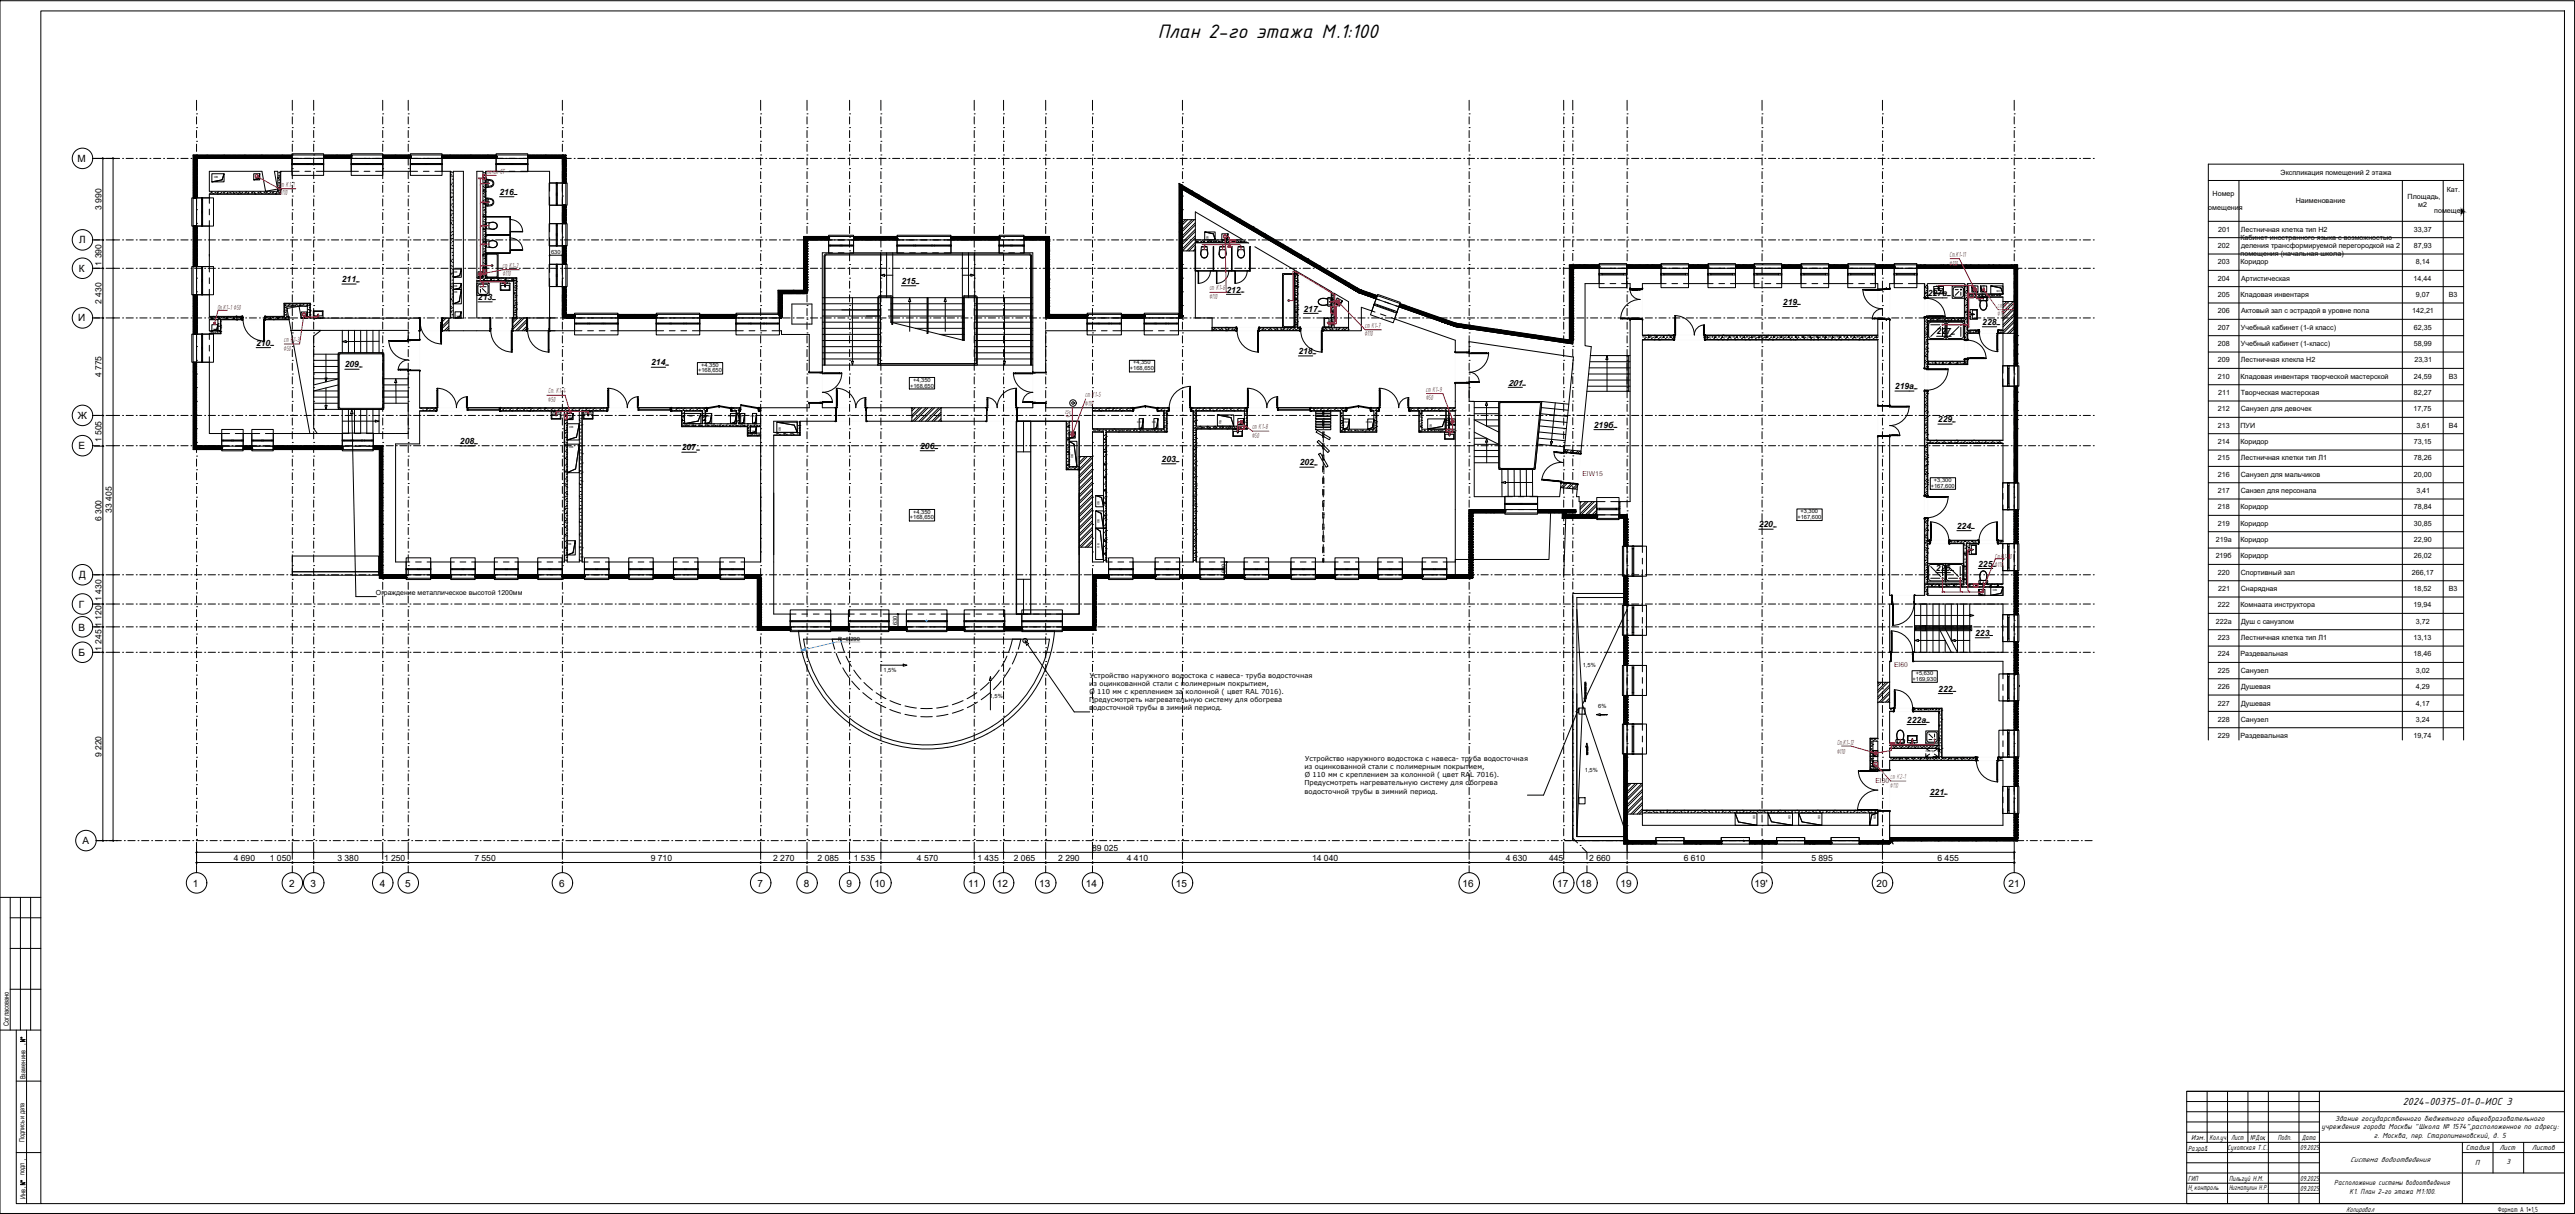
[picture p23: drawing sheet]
<svg xmlns="http://www.w3.org/2000/svg" width="1260mm" height="594mm" viewBox="0 0 1260 594" stroke-linecap="round" stroke-linejoin="round" font-family="sans-serif">
<defs><g id="words">
<text font-size="10.3" x="567" y="18">План 2-го этажа М.1:100</text>
<text font-size="5.4" x="1176" y="541">2024-00375-01-0-ИОС 3</text>
<g font-size="4.9">
<text x="38" y="79">М</text>
<text x="39" y="119">Л</text>
<text x="39" y="133">К</text>
<text x="38" y="157">И</text>
<text x="38" y="205">Ж</text>
<text x="38" y="220">Е</text>
<text x="39" y="283">Д</text>
<text x="39" y="297">Г</text>
<text x="38" y="309">В</text>
<text x="38" y="321">Б</text>
<text x="40" y="413">А</text>
<text x="94" y="434">1</text>
<text x="142" y="434">2</text>
<text x="152" y="434">3</text>
<text x="186" y="434">4</text>
<text x="198" y="434">5</text>
<text x="274" y="434">6</text>
<text x="371" y="434">7</text>
<text x="393" y="434">8</text>
<text x="414" y="434">9</text>
<text x="428" y="434">10</text>
<text x="474" y="434">11</text>
<text x="488" y="434">12</text>
<text x="509" y="434">13</text>
<text x="531" y="434">14</text>
<text x="575" y="434">15</text>
<text x="716" y="434">16</text>
<text x="762" y="434">17</text>
<text x="773" y="434">18</text>
<text x="793" y="434">19</text>
<text x="859" y="434">19'</text>
<text x="918" y="434">20</text>
<text x="983" y="434">21</text>
</g>
<g font-size="4.2">
<text x="244" y="95">216</text>
<text x="50" y="103" transform="rotate(-90 50 103)">3 990</text>
<text x="50" y="130" transform="rotate(-90 50 130)">1 390</text>
<text x="167" y="138">211</text>
<text x="441" y="139">215</text>
<text x="600" y="143">212</text>
<text x="50" y="149" transform="rotate(-90 50 149)">2 430</text>
<text x="234" y="147">213</text>
<text x="873" y="149">219</text>
<text x="943" y="145">227а</text>
<text x="638" y="152">217</text>
<text x="970" y="159">228</text>
<text x="948" y="164">227</text>
<text x="125" y="169">210</text>
<text x="635" y="173">218</text>
<text x="169" y="180">209</text>
<text x="319" y="179">214</text>
<text x="50" y="185" transform="rotate(-90 50 185)">4 775</text>
<text x="738" y="189">201</text>
<text x="927" y="190">219а</text>
<text x="780" y="209">219б</text>
<text x="948" y="207">229</text>
<text x="50" y="216" transform="rotate(-90 50 216)">1 505</text>
<text x="225" y="217">208</text>
<text x="334" y="220">207</text>
<text x="450" y="220">206</text>
<text x="568" y="226">203</text>
<text x="636" y="228">202</text>
<text x="55" y="251" transform="rotate(-90 55 251)">33 405</text>
<text x="50" y="255" transform="rotate(-90 50 255)">6 300</text>
<text x="861" y="258">220</text>
<text x="958" y="259">224</text>
<text x="947" y="279">226</text>
<text x="968" y="277">225 ∅110</text>
<text x="50" y="294" transform="rotate(-90 50 294)">1 430</text>
<text x="50" y="307" transform="rotate(-90 50 307)">1 120</text>
<text x="967" y="311">223</text>
<text x="50" y="319" transform="rotate(-90 50 319)">1 245</text>
<text x="949" y="339">222</text>
<text x="933" y="354">222а</text>
<text x="50" y="371" transform="rotate(-90 50 371)">9 220</text>
<text x="944" y="389">221</text>
<text x="534" y="416">89 025</text>
<text x="114" y="421">4 690</text>
<text x="132" y="421">1 050</text>
<text x="165" y="421">3 380</text>
<text x="188" y="421">1 250</text>
<text x="232" y="421">7 550</text>
<text x="318" y="421">9 710</text>
<text x="378" y="421">2 270</text>
<text x="400" y="421">2 085</text>
<text x="418" y="421">1 535</text>
<text x="449" y="421">4 570</text>
<text x="478" y="421">1 435</text>
<text x="496" y="421">2 065</text>
<text x="518" y="421">2 290</text>
<text x="551" y="421">4 410</text>
<text x="642" y="421">14 040</text>
<text x="737" y="421">4 630</text>
<text x="758" y="421">445</text>
<text x="778" y="421">2 660</text>
<text x="824" y="421">6 610</text>
<text x="886" y="421">5 895</text>
<text x="948" y="421">6 455</text>
</g>
<g font-size="3.9" fill="#dd0037">
<text x="238" y="85">лючок СТ</text>
<text x="137" y="96">∅110</text>
<text x="137" y="91">ст К1-1</text>
<text x="954" y="126">Ст.К1-11</text>
<text x="246" y="131">ст К1-2</text>
<text x="954" y="130">∅110</text>
<text x="246" y="135">∅110</text>
<text x="592" y="142">ст К1-6</text>
<text x="592" y="146">∅110</text>
<text x="106" y="152">Оп.К1-1 ∅50</text>
<text x="668" y="160">ст К1-7</text>
<text x="139" y="167">ст К</text>
<text x="144" y="167">1-3</text>
<text x="668" y="165">∅110</text>
<text x="139" y="172">∅50</text>
<text x="698" y="192">ст К1-9</text>
<text x="268" y="197">∅50</text>
<text x="268" y="193">Ст. К1-4</text>
<text x="531" y="194">ст К1-5</text>
<text x="698" y="196">∅50</text>
<text x="531" y="198">∅110</text>
<text x="524" y="205" transform="rotate(-89 524 205)">∅50</text>
<text x="613" y="214">∅50</text>
<text x="613" y="210">ст К1-8</text>
<text x="976" y="273">Ст.К</text>
<text x="981" y="273">1-10</text>
<text x="899" y="365">Ст.К1-12</text>
<text x="899" y="369">∅110</text>
</g>
<g font-size="3.9" fill="#ff7f00">
<text x="977" y="155">∅110</text>
<text x="978" y="151">ст К2-2</text>
<text x="925" y="381">ст К2-1</text>
<text x="925" y="386">∅110</text>
</g>
<g font-size="3.9">
<text x="1143" y="549">Здание государственного бюджетного общеобразовательного</text>
<text x="1072" y="558">Изм.</text>
<text x="1081" y="558">Кол.уч.</text>
<text x="1092" y="558">Лист</text>
<text x="1101" y="558">№Док</text>
<text x="1115" y="558">Подп.</text>
<text x="1126" y="558">Дата</text>
<text x="1136" y="553">учреждения города Москвы &quot;Школа № 1574&quot;,расположенное по адресу:</text>
<text x="1162" y="557">г. Москва, пер. Старопименовский, д. 5</text>
<text x="1071" y="563">Разраб</text>
<text x="1090" y="563">Сухотская Т.С.</text>
<text x="1126" y="563">09.2025</text>
<text x="1207" y="563">Стадия</text>
<text x="1223" y="563">Лист</text>
<text x="1239" y="563">Листов</text>
<text x="1150" y="569">Система водоотведения</text>
<text x="1211" y="570">П</text>
<text x="1227" y="570">3</text>
<text x="1071" y="578">ГИП</text>
<text x="1091" y="578">Пильгуй Н.М.</text>
<text x="1126" y="578">09.2025</text>
<text x="1142" y="580">Расположение системы водоотведения</text>
<text x="1071" y="582">Н контроль</text>
<text x="1091" y="582">Нигматулин Н.Р.</text>
<text x="1126" y="583">09.2025</text>
<text x="1150" y="584">К1. План 2-го этажа М1:100.</text>
<text x="1148" y="593">Копировал</text>
<text x="1222" y="593">Формат А 1*1,5</text>
</g>
<g font-size="3.5">
<text x="1116" y="85">Экспликация помещений 2 этажа</text>
<text x="1083" y="96">Номер</text>
<text x="1197" y="94">Кат.</text>
<text x="1123" y="99">Наименование</text>
<text x="1178" y="97">Площадь,</text>
<text x="1183" y="101">м2</text>
<text x="1081" y="103">омещения</text>
<text x="1191" y="104">помеще</text>
<text x="1086" y="113">201</text>
<text x="1097" y="113">Лестничная клетка тип Н2</text>
<text x="1181" y="113">33,37</text>
<text x="1096" y="117">Кабинет иностранного языка с возможностью</text>
<text x="1085" y="121">202</text>
<text x="1096" y="125">помещения (начальная школа)</text>
<text x="1097" y="121">деления трансформируемой перегородкой на 2</text>
<text x="1181" y="121">87,93</text>
<text x="1085" y="129">203</text>
<text x="1096" y="129">Коридор</text>
<text x="1182" y="129">8,14</text>
<text x="1085" y="137">204</text>
<text x="1097" y="137">Артистическая</text>
<text x="1181" y="137">14,44</text>
<text x="1085" y="145">205</text>
<text x="1096" y="145">Кладовая инвентаря</text>
<text x="1182" y="145">9,07</text>
<text x="1198" y="145">В3</text>
<text x="1085" y="153">206</text>
<text x="1097" y="153">Актовый зал с эстрадой в уровне пола</text>
<text x="1180" y="153">142,21</text>
<text x="1085" y="161">207</text>
<text x="1097" y="161">Учебный кабинет (1-й класс)</text>
<text x="1181" y="161">62,35</text>
<text x="1085" y="169">208</text>
<text x="1097" y="169">Учебный кабинет (1-класс)</text>
<text x="1181" y="169">58,99</text>
<text x="1085" y="177">209</text>
<text x="1097" y="177">Лестничная клекла Н2</text>
<text x="1182" y="177">23,31</text>
<text x="1085" y="185">210</text>
<text x="1096" y="185">Кладовая инвентаря творческой мастерской</text>
<text x="1181" y="185">24,59</text>
<text x="1198" y="185">В3</text>
<text x="1086" y="193">211</text>
<text x="1097" y="193">Творческая мастерская</text>
<text x="1181" y="193">82,27</text>
<text x="1085" y="201">212</text>
<text x="1097" y="201">Санузел для девочек</text>
<text x="1181" y="201">17,75</text>
<text x="1085" y="209">213</text>
<text x="1096" y="209">ПУИ</text>
<text x="1182" y="209">3,61</text>
<text x="1198" y="209">В4</text>
<text x="1085" y="217">214</text>
<text x="1096" y="217">Коридор</text>
<text x="1181" y="217">73,15</text>
<text x="1085" y="225">215</text>
<text x="1097" y="225">Лестничная клетки тип Л1</text>
<text x="1181" y="225">78,26</text>
<text x="1085" y="233">216</text>
<text x="1097" y="233">Санузел для мальчиков</text>
<text x="1181" y="233">20,00</text>
<text x="1085" y="241">217</text>
<text x="1097" y="241">Санзел для персонала</text>
<text x="1182" y="241">3,41</text>
<text x="1085" y="249">218</text>
<text x="1096" y="249">Коридор</text>
<text x="1181" y="249">78,84</text>
<text x="1085" y="257">219</text>
<text x="1096" y="257">Коридор</text>
<text x="1181" y="257">30,85</text>
<text x="1084" y="265">219а</text>
<text x="1096" y="265">Коридор</text>
<text x="1181" y="265">22,90</text>
<text x="1084" y="273">219б</text>
<text x="1096" y="273">Коридор</text>
<text x="1181" y="273">26,02</text>
<text x="1085" y="281">220</text>
<text x="1097" y="281">Спортивный зал</text>
<text x="1180" y="281">266,17</text>
<text x="1086" y="289">221</text>
<text x="1097" y="289">Снарядная</text>
<text x="1181" y="289">18,52</text>
<text x="1198" y="289">В3</text>
<text x="1085" y="297">222</text>
<text x="1096" y="297">Комнаата инструктора</text>
<text x="1181" y="297">19,94</text>
<text x="1084" y="305">222а</text>
<text x="1097" y="305">Душ с санузлом</text>
<text x="1182" y="305">3,72</text>
<text x="1085" y="313">223</text>
<text x="1097" y="313">Лестничная клетка тип Л1</text>
<text x="1181" y="313">13,13</text>
<text x="1085" y="321">224</text>
<text x="1096" y="321">Раздевальная</text>
<text x="1181" y="321">18,46</text>
<text x="1085" y="329">225</text>
<text x="1097" y="329">Санузел</text>
<text x="1182" y="329">3,02</text>
<text x="1085" y="337">226</text>
<text x="1097" y="337">Душевая</text>
<text x="1182" y="337">4,29</text>
<text x="1085" y="345">227</text>
<text x="1097" y="345">Душевая</text>
<text x="1182" y="345">4,17</text>
<text x="1085" y="353">228</text>
<text x="1097" y="353">Санузел</text>
<text x="1182" y="353">3,24</text>
<text x="1085" y="361">229</text>
<text x="1096" y="361">Раздевальная</text>
<text x="1181" y="361">19,74</text>
<text x="4" y="502" transform="rotate(-90 4 502)">Согласовано</text>
<text x="12" y="528" transform="rotate(-90 12 528)">Взамен инв</text>
<text x="12" y="559" transform="rotate(-90 12 559)">Подпись и дата</text>
<text x="12" y="575" transform="rotate(-90 12 575)">подл</text>
<text x="12" y="587" transform="rotate(-90 12 587)">Инв</text>
</g>
<text font-size="3.4" x="184" y="291">Ограждение металлическое высотой 1200мм</text>
<g font-size="3.3" fill="#f00">
<text x="774" y="233">EIW15</text>
<text x="927" y="327">EI60</text>
<text x="918" y="383">EI30</text>
</g>
<g font-size="3.3">
<text x="533" y="336">из оцинкованной стали с полимерным покрытием,</text>
<text x="533" y="332">Устройство наружного водостока с навеса- труба водосточная</text>
<text x="533" y="340">Ø 110 мм с креплением за колонной ( цвет RAL 7016).</text>
<text x="533" y="344">Предусмотреть нагревательную систему для обогрева</text>
<text x="533" y="348">водосточной трубы в зимний период.</text>
<text x="638" y="376">из оцинкованной стали с полимерным покрытием,</text>
<text x="639" y="372">Устройство наружного водостока с навеса- труба водосточная</text>
<text x="639" y="380">Ø 110 мм с креплением за колонной ( цвет RAL 7016).</text>
<text x="638" y="384">Предусмотреть нагревательную систему для обогрева</text>
<text x="638" y="388">водосточной трубы в зимний период.</text>
</g>
<g font-size="2.8">
<text x="270" y="124">630</text>
<text x="343" y="179">+4,350</text>
<text x="554" y="178">+4,350</text>
<text x="342" y="182">+168,650</text>
<text x="553" y="181">+168,650</text>
<text x="445" y="190">+168,650</text>
<text x="447" y="187">+4,350</text>
<text x="945" y="239">+167,600</text>
<text x="946" y="236">+3,300</text>
<text x="447" y="251">+4,350</text>
<text x="881" y="251">+3,300</text>
<text x="445" y="254">+168,650</text>
<text x="880" y="254">+167,600</text>
<text x="600" y="281" transform="rotate(-90 600 281)">630</text>
<text x="439" y="306" transform="rotate(-90 439 306)">630</text>
<text x="410" y="314">R=6 290</text>
<text x="432" y="329">1,5%</text>
<text x="775" y="327">1,5%</text>
<text x="936" y="333">+169,930</text>
<text x="937" y="330">+5,630</text>
<text x="484" y="341">1,5%</text>
<text x="782" y="346">6%</text>
<text x="776" y="378">1,5%</text>
</g>
<text font-size="2.6" x="1071" y="584">.</text>
<g font-size="1.4">
<text x="105" y="87">ОВ</text>
<text x="126" y="88" transform="rotate(-90 126 88)">ВК</text>
<text x="591" y="117" transform="rotate(-89 591 117)">ОВ</text>
<text x="600" y="118" transform="rotate(-90 600 118)">ВК</text>
<text x="222" y="134">ОВ</text>
<text x="236" y="136" transform="rotate(-90 236 136)">ВК</text>
<text x="222" y="144">ОВ</text>
<text x="222" y="141">ОВ</text>
<text x="966" y="140" transform="rotate(90 966 140)">ВК</text>
<text x="970" y="140" transform="rotate(90 970 140)">ВК</text>
<text x="979" y="142" transform="rotate(-180 979 142)">ОВ</text>
<text x="654" y="150" transform="rotate(-60 654 150)">ВК</text>
<text x="149" y="156" transform="rotate(-90 149 156)">ВК</text>
<text x="225" y="156" transform="rotate(-90 225 156)">ВК</text>
<text x="106" y="162" transform="rotate(-90 106 162)">ВК</text>
<text x="279" y="209">ОВ</text>
<text x="279" y="206" transform="rotate(-90 279 206)">ВК</text>
<text x="337" y="204">ОВ</text>
<text x="344" y="204">ЭОМ</text>
<text x="356" y="204">ЭОМ</text>
<text x="362" y="204">СС</text>
<text x="367" y="204">СС</text>
<text x="557" y="207">СС</text>
<text x="564" y="207">СС</text>
<text x="598" y="208" transform="rotate(-89 598 208)">ОВ</text>
<text x="608" y="208" transform="rotate(-90 608 208)">ВК</text>
<text x="656" y="207">ЭОМ</text>
<text x="668" y="207">ЭОМ</text>
<text x="701" y="209" transform="rotate(-90 701 209)">ОВ</text>
<text x="710" y="205" transform="rotate(90 710 205)">ВК</text>
<text x="369" y="212" transform="rotate(-90 369 212)">ВК</text>
<text x="382" y="211" transform="rotate(-90 382 211)">ОВ</text>
<text x="525" y="215" transform="rotate(-90 525 215)">ВК</text>
<text x="279" y="219">ОВ</text>
<text x="525" y="224" transform="rotate(-90 525 224)">ОВ</text>
<text x="538" y="247" transform="rotate(-90 538 247)">ОВ</text>
<text x="538" y="256" transform="rotate(-90 538 256)">ОВ</text>
<text x="278" y="267">ОВ</text>
<text x="538" y="268" transform="rotate(-90 538 268)">ОВ</text>
<text x="968" y="290">ВК</text>
<text x="975" y="289">ОВ</text>
<text x="917" y="367" transform="rotate(90 917 367)">ВК</text>
<text x="942" y="368">ПотПр</text>
<text x="917" y="373" transform="rotate(90 917 373)">ВК</text>
<text x="858" y="399" transform="rotate(90 858 399)">ОВ</text>
<text x="875" y="399" transform="rotate(90 875 399)">ОВ</text>
<text x="890" y="399" transform="rotate(90 890 399)">ОВ</text>
<text x="917" y="399" transform="rotate(90 917 399)">ОВ</text>
</g>
</g></defs>
<g fill="none" stroke="#fafafa" stroke-width=".49">
<path d="M102 95h35v-11h83v72h-68v-8h-13v7h-37zM238 84h31v72h-16v-20h-15zM233 138v1h18v17h-18zM402 124h103v76h-103zM585 121h29l19 11v28h-40v-4h-8zM635 134l16 10v16h-16zM776 139h22v106h-25v-2h-2l8-73-3-1zM804 139h115v25h-115zM925 139h17v152h-17zM943 140h18v16h-18zM108 156h33l11 56h-50v-49h6zM943 157h18v20h-18z"/>
<path d="M964 145h16v16h-16zM166 173h22v27h-22zM205 162h177v2h14v36h-191zM512 162h154v-12l46 17v33h-200zM719 167l51 8-7 68h-42v-47h-2zM804 166h115v195h-4v16h4v19h-115zM943 178h20v-15h17v52h-37zM205 201h71v74h-82v-58h11zM285 201h49v8h32v4h6v62h-87zM379 213h13v-7h130v24h6v70h-149zM541 211h30v-10h13v74h-43zM585 210h25v-9h46v11h18v-11h20v10h18v64h-127z"/>
<path d="M943 217h37v47h-37zM943 266h18v19h-18zM964 266h16v20h-16zM925 296h55v23h-55zM925 324h55v47h-30v-24h-25zM925 348h24v17v-1h-24zM925 372h55v32h-55z"/>
</g>
<g fill="#fff" stroke="#fff" stroke-width=".49">
<path d="M430 145h1z"/>
<path d="M430 145v1z"/>
<path d="M471 146h1z"/>
<path d="M166 173h21zM166 173h21z"/>
<path d="M166 173h21zM166 173h21z"/>
<path d="M166 173h21zM166 173h21z"/>
<path d="M166 173h21zM166 173h21z"/>
<path d="M166 173h22zM166 173h22z"/>
<path d="M166 173h22zM166 173h22z"/>
<path d="M187 173h1zM187 173h1z"/>
<path d="M187 173h1zM187 173h1z"/>
<path d="M187 173h1zM187 173h1z"/>
<path d="M187 173h1zM187 173h1z"/>
<path d="M187 173h1zM187 173h1z"/>
<path d="M187 173h1zM187 173h1z"/>
<path d="M187 173h1zM187 173h1z"/>
<path d="M187 173h1zM187 173h1z"/>
<path d="M187 173h1zM187 173h1z"/>
<path d="M187 173l1 1zM187 173l1 1z"/>
<path d="M166 173v1zM166 173v1z"/>
<path d="M187 174h1zM187 174h1z"/>
<path d="M187 174l1 25v-25zM187 174l1 25h-1z"/>
<path d="M166 174v25v-25zM166 174v25z"/>
<path d="M187 199h1zM187 199h1z"/>
<path d="M187 199h1zM187 199h1z"/>
<path d="M187 199h1zM187 199h1z"/>
<path d="M187 199h1zM187 199l1 1z"/>
<path d="M166 199v1zM166 199v1z"/>
<path d="M187 200h1zM187 200h1z"/>
<path d="M187 200h1zM187 200h1z"/>
<path d="M187 200h1zM187 200h1z"/>
<path d="M187 200h1zM187 200h1z"/>
<path d="M187 200h1zM187 200h1z"/>
<path d="M187 200h1zM187 200h1z"/>
<path d="M187 200h1zM187 200h1z"/>
<path d="M166 200h22zM166 200h22z"/>
<path d="M166 200h22zM166 200h21z"/>
<path d="M166 200h21zM166 200h21z"/>
<path d="M166 200h21zM166 200h21z"/>
<path d="M166 200h21zM166 200h21z"/>
<path d="M166 200h21zM166 200h21z"/>
<path d="M734 196h20zM734 196h20z"/>
<path d="M734 196h20zM734 196h20z"/>
<path d="M734 196l20 1zM734 197h20z"/>
<path d="M734 197h20zM734 197h20z"/>
<path d="M734 197h20zM734 197h20z"/>
<path d="M734 197h20zM734 197h20z"/>
<path d="M734 197h20zM734 197h20z"/>
<path d="M734 197h20zM734 197h20z"/>
<path d="M734 197h20zM734 197h20z"/>
<path d="M734 197h20zM734 197h20z"/>
<path d="M734 197h20zM734 197h20z"/>
<path d="M753 197h1zM753 197h1z"/>
<path d="M753 197h1zM753 197h1z"/>
<path d="M733 197h1zM733 197h1zM733 197h1zM733 197h1z"/>
<path d="M733 197h1zM733 197h1z"/>
<path d="M733 197h1zM733 197h1z"/>
<path d="M754 197v1zM754 197v1z"/>
<path d="M733 197l1 32v-32zM733 197l1 32h-1z"/>
<path d="M754 198l-3 31 3-31zM754 198l-3 31z"/>
<path d="M733 229h1zM733 229h1z"/>
<path d="M733 229h1zM733 229h1zM733 229h1zM733 229h1z"/>
<path d="M733 229h1zM733 229h1z"/>
<path d="M733 229h1zM733 229h1z"/>
<path d="M750 229h1zM750 229h1z"/>
<path d="M750 229h1zM750 229h1z"/>
<path d="M734 229h17zM734 229h17z"/>
<path d="M734 229h17zM734 229h17z"/>
<path d="M734 229h17zM734 229h17z"/>
<path d="M734 229l17 1zM734 229l17 1z"/>
<path d="M734 230h17zM734 230h17z"/>
<path d="M734 230h17zM734 230h17z"/>
<path d="M734 230h17zM734 230h17z"/>
<path d="M734 230h17zM734 230h17z"/>
<path d="M734 230h17zM734 230h16z"/>
<path d="M734 230h16zM734 230h16z"/>
<path d="M734 230h16zM734 230h16z"/>
<path d="M431 145h5zM430 145h6z"/>
<path d="M430 145h6zM430 145h6z"/>
<path d="M430 145h6zM430 145h6z"/>
<path d="M430 145h7zM430 145h7z"/>
<path d="M430 145h7zM430 145h7z"/>
<path d="M430 145h7zM430 145h7zM430 145h7zM430 145h7z"/>
<path d="M436 145h1zM436 145h1z"/>
<path d="M436 145h1zM436 145h1z"/>
<path d="M436 145h1zM436 145h1z"/>
<path d="M436 145h1zM436 145h1z"/>
<path d="M436 145h1zM436 145h1z"/>
<path d="M436 145h1zM436 145h1z"/>
<path d="M436 145l1 1zM436 145l1 1z"/>
<path d="M436 146h1zM436 146h1z"/>
<path d="M436 146h1zM436 146h1z"/>
<path d="M436 146h1zM436 146h1z"/>
<path d="M436 146h1zM436 146h1z"/>
<path d="M436 146h1zM436 146h1z"/>
<path d="M436 146l1 13v-13zM436 146l1 13h-1z"/>
<path d="M430 146v33v-33zM430 146v33z"/>
<path d="M404 124h100zM404 124h100z"/>
<path d="M404 124h100zM404 124h100z"/>
<path d="M404 124h100zM404 124h100z"/>
<path d="M404 124l100 1zM404 124l100 1z"/>
<path d="M404 125h101zM404 125h101z"/>
<path d="M404 125h101zM404 125h101z"/>
<path d="M403 125h102zM403 125h102z"/>
<path d="M504 125h1zM504 125h1z"/>
<path d="M403 125h1zM403 125h1z"/>
<path d="M504 125h1zM504 125h1z"/>
<path d="M403 125h1zM403 125h1z"/>
<path d="M504 125h1zM504 125h1z"/>
<path d="M403 125h1zM403 125h1z"/>
<path d="M504 125h1zM504 125h1z"/>
<path d="M403 125h1zM403 125h1z"/>
<path d="M504 125h1zM504 125h1z"/>
<path d="M403 125h1zM403 125h1z"/>
<path d="M504 125h1zM504 125h1z"/>
<path d="M403 125h1zM403 125h1z"/>
<path d="M504 125h1zM504 125h1z"/>
<path d="M403 125h1zM403 125h1z"/>
<path d="M504 125h1zM504 125h1z"/>
<path d="M403 125h1zM403 125h1z"/>
<path d="M504 125h1zM504 125h1z"/>
<path d="M403 125h1zM403 125h1z"/>
<path d="M504 125h1zM504 125h1z"/>
<path d="M403 125h1zM403 125h1z"/>
<path d="M504 125h1zM504 125h1z"/>
<path d="M403 125h1zM403 125h1z"/>
<path d="M504 125h1zM504 125h1z"/>
<path d="M403 125h1zM403 125h1z"/>
<path d="M504 125l1 54v-54zM504 125l1 54h-1z"/>
<path d="M403 125l1 54v-54zM403 125l1 54h-1z"/>
<path d="M472 145h5zM472 145h5z"/>
<path d="M472 145h6zM472 145h6z"/>
<path d="M472 145h6zM471 145h7z"/>
<path d="M471 145h7zM471 145h7z"/>
<path d="M471 145h7zM471 145h7z"/>
<path d="M471 145h7zM471 145h7zM471 145h7zM471 145h7z"/>
<path d="M477 145h1zM477 145h1z"/>
<path d="M471 145h1zM471 145h1z"/>
<path d="M477 145h1zM477 145h1z"/>
<path d="M471 145h1zM471 145h1z"/>
<path d="M477 145h1zM477 145h1z"/>
<path d="M471 145h1zM471 145h1z"/>
<path d="M471 145h1zM471 145h1z"/>
<path d="M471 145h1zM471 145h1z"/>
<path d="M471 145h1zM471 145h1z"/>
<path d="M478 145v1zM478 145v1z"/>
<path d="M471 145h1zM471 145l1 1z"/>
<path d="M471 146h1zM471 146h1z"/>
<path d="M471 146h1zM471 146h1z"/>
<path d="M471 146v21v-21zM471 146v21z"/>
<path d="M478 146v33v-33zM478 146v33z"/>
<path d="M430 178l48 1v-1zM430 178l48 1h-48z"/>
<path d="M796 174l1 17v-17zM796 174l1 17h-1z"/>
<path d="M937 306l28 1v-1zM937 306l28 1h-28z"/>
<path d="M964 307l1 1v-1zM964 307l1 1h-1z"/>
<path d="M937 307v1v-1zM937 307v1z"/>
<path d="M937 308l28 1v-1zM937 308l28 1h-28z"/>
<path d="M454 146v17v-17zM454 146v17z"/>
</g>
<g fill="none" stroke="#000" stroke-width=".49">
<path d="M404 124h100l1 1v54h-1v-54h-100M404 125v54h-1v-54M404 124l-1 1M430 146l1-1h5v14h1v-13M437 146l-1-1h-5h-1v34v-33M454 146v17zM472 146v-1h5l1 1v33v-33M478 146l-1-1h-5h-1v22v-21M166 173h21l1 26M166 173h21v26M167 173l-1 1v25M430 178h48v1h-48z"/>
<path d="M796 174h1v17h-1zM166 199l1 1M187 199v1h-21M188 199l-1 1M754 197h-20v32h17l3-31M166 200h21M751 229l-1 1h-16v-1l-1-32h1l20-1v1l-3 32M393 313h121a61 61 0 0 1-61 52 61 61 0 0 1-60-52zM435 309h-44a63 63 0 0 0 62 58 63 63 0 0 0 63-58h-44M444 309h19M937 306h28v3h-28zM937 307h27v1h-27z"/>
<path d="M796 409h-24v-117h24v-2h-26v121h26"/>
</g>
<g fill="none" stroke="#000" stroke-width=".49">
<path d="M158 78h14v6h-14zM187 78h14v6h-14zM258 78h17v12h-6v-6h-11zM128 84h-26v10M134 84h2M137 84h6v-6h-47v19h6v-2M220 84h-4v-6h27v6h-5M222 84h5M233 84h3M96 111h6v19h-6zM269 100h6v9h-6zM418 117h21v7h-21z"/>
<path d="M465 117h24v7h-24zM608 117l-23-13v3h-6v-14l86 50 8 3-2 6-5-2v12h-6v-14l-7-4M611 119h.1M269 120h6v9h-6zM579 123h6v33h8v6h-16v-6h2zM614 121l19 11M635 133l16 10M798 139h-2v-8h17v8h-9M826 131h10v8h-10zM849 131h9v8h-9zM872 131h9v8h-9zM895 131h9v8h-9z"/>
<path d="M919 139h-1v-8h9v8h-2M942 139h-4v-8h48v17h-6v-3M943 139h18M963 139h17v5M102 155v-11h-6v20l6-1M102 156v6M269 156v-16h6v16h6v6h-6M302 156h19v6h-19zM342 156h18v6h-18zM396 159h-8v-10h9v10M402 159v-35h4v-7h-11v27h-13v12h-1v6h1v2h14M505 156v-32h-4v-7h11v39h20v6h-20"/>
<path d="M549 156h11v6h-11zM96 177h6v35h7v6h-13zM712 167l-30-11 3-6 27 10 58 8v-37h13v8h-7v30l3 1M719 167l51 8M980 163h6v16h-6zM119 212h4v6h-4zM134 212h34v6h-34zM200 212h-17v6h4v63h12v-6h-5v-58h11M980 215v-26h6v47h-6v-19M712 249v26h-4v6h11v-32M721 243h15v6h-15M763 243h-11v6h14v3h7v-7v-2h-2"/>
<path d="M798 245h-5v7h3v15h8v-15M143 272h42v8h-42zM211 275h10v6h-10zM233 275h9v6h-9zM254 275h9v6h-9zM276 275h-1v6h11v-6h-1M278 275h6M298 275h10v6h-10zM320 275h10v6h-10zM342 275h10v6h-10zM372 275h-8v6h8v26h15v-7h-8v-25M528 275v25h-8v7h15v-26h8v-6h-2"/>
<path d="M535 275h5M554 275h11v6h-11zM584 275h-7v6h10v-6h-2M599 275h10v6h-10zM621 275h11v6h-11zM644 275h9v6h-9zM665 275h9v6h-9zM686 275h10v6h-10zM980 264v-15h6v17h-6M721 283h-9v-9h46l1-25 7 1-1 33M796 282h8v14h-8zM980 286v-7h6v22h-6v-5"/>
<path d="M980 287v4M407 300h8v7h-8zM435 300h9v7h-9zM463 300h9v7h-9zM492 300h8v7h-8zM796 311h8v15h-8zM980 319v-5h6v16h-6v-6M796 340h8v14h-8zM980 343h6v14h-6zM796 369h8v14h-8zM980 371h6v14h-6v-13M804 411h6v-1h14v1h18v-1h14v1h13v-1h14v1h13v-1h14v1h15"/>
<path d="M919 404h-115v-6h-8v11M925 404h55v-6h6v12h-61z"/>
</g>
<g fill="none" stroke="#000" stroke-width=".49">
<path d="M95 79h.1M95 77h.1M95 76h48M95 76v21M95 78h.1M95 79h1M95 76h1M95 79v1M95 76h.1M95 77v1M95 80h.1M95 78v1"/>
<path d="M95 79l1 1M95 78h1M95 77h1M95 76v1M96 77v1M96 76l-1 1M96 78v1M96 78h-1M96 76v1M96 76h.1M96 79h.1M96 80h.1"/>
<path d="M96 79h-1M96 77h.1M96 76h-1M96 78h.1M96 79v1M96 77v20h-2v-21h49v2h-48M96 76h1h1h1h1h1h1h1h1h1h1h1h1h1h1h1h1h1h1h1h1h1h1h1h1h1h1h1h1h1h1h1h1h1h1h1h1h1h1h1h1h7M97 77v-1v1M97 76l1 1h-1zM97 77h.1M98 76v1zM98 77h.1"/>
<path d="M98 76l1 1zM99 77h.1M99 76v1zM100 77v-1v1M101 76v1zM101 77h.1M101 76l1 1zM102 77h.1M102 76v1zM103 76v1zM103 77h.1M103 77v-1v1"/>
<path d="M104 77v-1v1M104 77l1-1v1M105 76v1zM105 77h.1M106 76v1zM106 77h.1M106 77v-1v1M107 77v-1v1M107 77l1-1v1M108 77v-1v1M109 76v1zM109 77h.1"/>
<path d="M110 77v-1v1M110 77l1-1v1M111 77v-1v1M112 77h.1M112 77v-1v1M112 77l1-1-1 1M113 76v1zM113 77h.1M114 77h.1M114 77l-1-1v1M115 77v-1v1M116 77h-1"/>
<path d="M116 77l-1-1v1M116 77h.1M116 77v-1v1M116 77h1M116 77l1-1v1M117 77h.1M117 77v-1v1M117 77h1M118 77h.1M118 77v-1v1M119 77h.1M119 77v-1v1"/>
<path d="M119 77h1M119 77l1-1v1M120 77h.1M121 77h.1M121 77v-1v1M121 77h1h-1M122 77v-1v1M123 77h.1M123 77l-1-1v1M123 77v-1v1M123 77h1M124 77h.1"/>
<path d="M125 77h-1M125 77l-1-1v1M125 77h.1M125 76l1 1zM126 77h.1M126 77v-1v1M126 77h1M127 77v-1v1M127 77h.1M127 77v-1l1 1M128 77h-1M128 77v-1v1"/>
<path d="M128 77h.1M128 77h1M129 76v1zM129 77h1M130 77v-1v1M130 77h.1M130 77v-1l1 1M131 77h-1M131 77h.1M131 77v-1v1M131 77l1-1v1M132 77h.1"/>
<path d="M133 76v1zM133 77h.1M133 77v-1l1 1M134 77h-1M134 77h.1M134 77v-1v1M134 77l1-1v1M135 77h.1M135 77v-1v1M135 77l1-1v1M136 77h.1M136 77v-1l1 1"/>
<path d="M136 77h1M137 77h.1M137 77v-1v1M137 77l1-1v1M138 77h.1M138 77v-1v1M138 77h1M138 77l1-1v1M139 77h.1M139 77v-1l1 1M139 77h1M140 77v-1v1"/>
<path d="M140 77h.1M140 77l1-1v1M141 77h.1M141 77v-1v1M141 77h1M141 77l1-1v1M142 77h.1M142 77v-1l1 1M143 77h-1M143 77h.1M143 76v1M158 76h.1"/>
<path d="M158 78v-2h14v2M158 78h14M158 76h14M158 77h.1M158 76h1M158 77h1M158 77v1M158 76v1M158 78h.1M159 77h.1M159 76h.1M159 78h.1"/>
<path d="M159 77v1M159 76v1M159 77h3M159 77h1M160 76h.1M160 77h-1M160 77h.1M160 77v1M160 78h.1M160 76v1M160 76h-1M161 76h.1"/>
<path d="M161 77h.1M161 76v1M161 77h-1M161 78h.1M161 77v1M161 77h1M162 77h.1M162 76h.1M162 76v1M162 76l-1 1M162 77l-1 1M162 78h.1"/>
<path d="M162 77v1M162 77h1M163 76h.1M163 77h.1M163 78h.1M163 77v1M163 76l-1 1M163 76v1M163 77h3M164 76v1M164 77h-1M164 77h.1"/>
<path d="M164 76h.1M164 78h.1M164 77v1M164 77h1M165 76h.1M165 77h.1M165 77l-1 1M165 76v1M165 78h.1M165 76h-1M165 77v1M165 77h1"/>
<path d="M166 76h.1M166 77h.1M166 76l-1 1M166 77v1M166 78h.1M166 76v1M166 76l1 1M166 77h3M167 76v1M167 77h-1M167 76h.1M167 77h.1"/>
<path d="M167 78h.1M167 77v1M167 76h1M167 77h1M168 76h.1M168 77h.1M168 77l-1 1M168 77v1M168 76v1M168 78h.1M168 77h1M169 76h.1"/>
<path d="M169 77h.1M169 78h.1M169 76v1M169 77v1M169 76h1M169 76l1 1M169 77h1M170 76h.1M170 77h-1M170 77h.1M170 76v1M170 77v1"/>
<path d="M170 78h.1M170 76h1M170 77h1M171 76h.1M171 77h.1M171 77v1M171 76v1M171 78h.1M171 77h1M172 76h.1M172 77h.1M172 78h.1"/>
<path d="M172 76v1M172 77v1M172 76h-14M187 76h14v2h-14zM187 76h14M187 76h.1M187 77h1M187 76v1M187 77h.1M187 76h1M188 76h.1M188 77h.1"/>
<path d="M188 77h-1M188 76v1M188 77v1M188 78h.1M188 76h1M188 77h1M189 77h.1M189 76h.1M189 76l-1 1M189 77v1M189 76v1M189 77h2"/>
<path d="M189 78h.1M189 77h1M190 76h.1M190 77h.1M190 78h.1M190 77v1M190 76h-1M190 76v1M190 76h1M191 76h.1M191 77h.1M191 77h-1"/>
<path d="M191 76v1M191 78h.1M191 77v1M191 77h1M192 77h.1M192 76h.1M192 78h.1M192 76h-1M192 77v1M192 76v1M192 77h1M193 76h.1"/>
<path d="M193 77h.1M193 78h.1M193 77v1M193 76l-1 1M193 76v1M193 77h2M194 77h.1M194 76h.1M194 77h-1M194 78h.1M194 77v1M194 76v1"/>
<path d="M194 76h1M194 77h1M195 77h.1M195 76h.1M195 78h.1M195 76v1M195 77v1M195 77h-1M195 77h1M196 76h.1M196 77h.1M196 77v1"/>
<path d="M196 76l-1 1M196 78h.1M196 76v1M196 76l1 1M196 77h3M197 76v1M197 77h-1M197 76h.1M197 77h.1M197 78h.1M197 77v1M197 76h1"/>
<path d="M197 77l1 1M197 77h1M198 77h.1M198 78h.1M198 76h.1M198 76v1M198 77v1M198 77h1M199 76h.1M199 77h.1M199 78h.1M199 76l-1 1"/>
<path d="M199 77v1M199 76v1M199 76l1 1M199 77h1M200 77h.1M200 77h-1M200 76v1M200 76h.1M200 78h.1M200 77v1M200 77h1M200 77l1 1"/>
<path d="M200 76h1M201 77h.1M201 78h.1M201 76h.1M201 76v1M201 77h-1M201 76h-14M216 76h.1M216 77h.1M216 76h27v2h-27zM216 76h27M216 77h1"/>
<path d="M217 76h.1M217 77h.1M217 78h.1M217 76v1M217 77v1M217 77h-1M217 76l1 1M217 77h1M218 77h-1M218 76h.1M218 77h.1M218 76v1"/>
<path d="M218 77v1M218 78h.1M218 76h1M218 77h1M219 76h.1M219 76v1M219 77h.1M219 77h2M219 78h.1M219 77v1M219 77h1M220 77h.1"/>
<path d="M220 76h.1M220 78h.1M220 77v1M220 76v1M220 76h1M220 77h1M221 76h.1M221 77h.1M221 77h-1M221 76v1M221 77v1M221 78h.1"/>
<path d="M221 76h1M221 77h1M221 76l1 1M222 76h.1M222 77h.1M222 76v1M222 78h.1M222 77v1M222 77h3M222 77h1M223 76h.1M223 77h.1"/>
<path d="M223 78h.1M223 77v1M223 76v1M223 76l-1 1M223 76h1M224 76h.1M224 77h.1M224 77h-1M224 78h.1M224 77v1M224 76v1M224 76h1"/>
<path d="M225 76h.1M225 76v1M225 77h.1M225 77h-1M225 77v1M225 78h.1M225 77h1M226 76h.1M226 77h.1M226 77v1M226 76l-1 1M226 78h.1"/>
<path d="M226 76v1M226 77h3M226 76l1 1M227 77h.1M227 76h.1M227 77h-1M227 78h.1M227 77v1M227 76v1M227 76l1 1M228 76h.1M228 77h.1"/>
<path d="M228 76v1M228 77h-1M228 77v1M228 78h.1M228 77h1M229 76h.1M229 77h.1M229 77v1M229 76l-1 1M229 78h.1M229 76v1M229 76l1 1"/>
<path d="M229 77h3M230 76h.1M230 77h.1M230 77h-1M230 78h.1M230 77v1M230 76v1M230 76h1M230 77l1 1M231 77h.1M231 78h.1M231 76h.1"/>
<path d="M231 76v1M231 77h-1M231 77v1M231 77h1M232 76h.1M232 77h.1M232 77v1M232 76v1M232 78h.1M232 77h1M233 76h.1M233 77h.1"/>
<path d="M233 76v1M233 77v1M233 78h.1M233 76h1M233 77h1M234 76h.1M234 76v1M234 77h.1M234 77h2M234 78h.1M234 77v1M234 77h1"/>
<path d="M235 77h.1M235 76v1M235 77v1M235 76h.1M235 78h.1M235 76h1M235 77h1M236 76h.1M236 77h.1M236 77h-1M236 76v1M236 77v1"/>
<path d="M236 78h.1M236 76h1M236 77h1M237 76h.1M237 76v1M237 77h.1M237 78h.1M237 77v1M237 77h2M237 77h1M238 77h.1M238 77v1"/>
<path d="M238 78h.1M238 76h.1M238 76l-1 1M238 76v1M238 76l1 1M239 76h.1M239 77h.1M239 77h-1M239 77v1M239 76v1M239 78h.1M239 76h1"/>
<path d="M240 76h.1M240 76v1M240 77h.1M240 77h-1M240 77v1M240 78h.1M240 77h1M241 76h.1M241 77h.1M241 76l-1 1M241 78h.1M241 76h-1"/>
<path d="M241 77v1M241 76v1M241 77h2M242 77h.1M242 76h.1M242 77h-1M242 76v1M242 77v1M242 78h.1M242 76l1 1M243 76h.1M243 76v1"/>
<path d="M243 77h.1M243 77h-1M258 76h19v14M258 77h.1M258 76h18M258 76h.1M258 76v1M258 77h1M259 76h.1M259 77h.1M259 77h-1M259 77v1"/>
<path d="M259 76l-1 1M259 78h.1M259 76h-1M259 76v1M259 76l1 1M259 77h3M260 76h.1M260 77h.1M260 77h-1M260 76v1M260 77v1M260 78h.1"/>
<path d="M260 76l1 1M261 76h.1M261 77h.1M261 77h-1M261 77v1M261 76v1M261 78h.1M261 77h1M262 76h.1M262 77h.1M262 77v1M262 76l-1 1"/>
<path d="M262 78h.1M262 76v1M262 76l1 1M262 77h1M263 76h.1M263 77h.1M263 78h.1M263 76v1M263 77v1M263 77h3M263 76l1 1M264 76h.1"/>
<path d="M264 77h-1M264 77h.1M264 76v1M264 77v1M264 78h.1M264 77h1M265 77v1M265 76h.1M265 77h.1M265 76v1M265 78h.1M265 77h1"/>
<path d="M266 77h.1M266 76h.1M266 76v1M266 77v1M266 78h.1M266 76l1 1M266 76h1M267 76h.1M267 77h2M267 77h-1M267 76v1M267 77h.1"/>
<path d="M267 77v1M267 78h.1M267 77h1M268 77h.1M268 76v1M268 76l-1 1M268 76h.1M268 77v1M268 78h.1M268 76l1 1M269 76h.1M269 77h.1"/>
<path d="M269 77h-1M269 76v1M269 77v1M269 78h.1M269 76l1 1M270 76h.1M270 77h.1M270 76v1M270 77h-1M270 77v1M270 78h.1M270 77h3"/>
<path d="M270 77h1M271 77h.1M271 76h.1M271 77v1M271 76h-1M271 76v1M271 78h.1M272 76h.1M272 77h.1M272 77h-1M272 76v1M272 77v1"/>
<path d="M272 78h.1M272 76h1M273 76v1M273 76h.1M273 77h.1M273 77h-1M273 77v1M273 78h.1M273 77h1M274 76h.1M274 77h.1M274 77v1"/>
<path d="M274 76l-1 1M274 78h.1M274 76h-1M274 76v1M274 76l1 1M274 77h2M275 77h.1M275 76h.1M275 77h-1M275 77v1M275 76v1M275 78h.1"/>
<path d="M275 79h.1M275 78v12h2v-14h-19v2h19M275 79h2M275 78l1 1M275 80h.1M275 78h1M275 76l1 1M275 78v1M275 80h1M276 79h.1M276 78h.1M276 77h.1"/>
<path d="M276 77h-1M276 76h.1M276 79l-1 1M276 78h-1M276 79v1M276 77v1M276 78v1M276 80h.1M276 76v1M276 79l1 1M276 78h1M277 78h-1"/>
<path d="M277 76h-1M277 78h.1M277 77v1M277 78v1M277 80h.1M277 76h.1M277 77h.1M277 79h-1M277 79h.1M95 86h.1M95 94h.1M95 93h.1"/>
<path d="M95 89h.1M95 84h.1M95 81h.1M95 92h.1M95 88h.1M95 83h.1M95 96h.1M95 94v1M95 91h.1M95 88v1M95 87h.1M95 83h1"/>
<path d="M95 85h1M95 89h1M95 80h1M95 93h1M95 84h1M95 97h1M95 88h1M95 95h1M95 92h1M95 87h1M95 82h.1M95 97h.1"/>
<path d="M95 95h.1M95 90h.1M95 85h.1M95 93v1M95 91h1M95 86h1M95 81v1M95 86v1M95 91v1M95 96v1M95 95v1M95 90v1"/>
<path d="M95 85v1M95 82v1M95 87v1M95 92v1M95 83v1M95 84v1M95 89v1M95 80v1M95 94l1 1M95 89l1 1M95 82h1M95 88l1 1"/>
<path d="M95 81h1M95 96h1M95 93l1 1M95 96l1 1M96 81h.1M96 82v1M96 86v1M96 87v1M96 91v1M96 92v1M96 96v1M96 91h.1"/>
<path d="M96 82h.1M96 96h-1M96 91h-1M96 83h-1M96 82h-1M96 84h.1M96 85h.1M96 89h.1M96 90h.1M96 94h.1M96 95h.1M96 89h-1"/>
<path d="M96 84h-1M96 85h-1M96 80h-1M96 96h.1M96 92h.1M96 87h.1M96 86h.1M96 93h.1M96 88h.1M96 83h.1M96 95h-1M96 86h-1"/>
<path d="M96 81h-1M96 90v1M96 85v1M96 97h.1M96 90h-1M96 83v1M96 93h-1M96 81v1M96 89v1M96 95v1M96 94v1M96 93v1"/>
<path d="M96 88v1M96 80v1M96 84v1M96 94h-1M275 89h.1M275 88h.1M275 86h.1M275 85h.1M275 84h.1M275 83h.1M275 81h.1M275 84h2"/>
<path d="M275 88h2M275 87h.1M275 82h.1M275 88v1M275 83h1M275 86v1M275 88h1M275 81v1M275 82v1M275 83v1M275 87v1M275 84h1"/>
<path d="M275 89h1M275 85h1M276 89h.1M276 88h.1M276 85h.1M276 84h.1M276 81v1M276 83h.1M276 87h.1M276 86h.1M276 81h.1M276 86v1"/>
<path d="M276 90h.1M276 82h.1M276 88l-1 1M276 87h-1M276 85h-1M276 83h-1M276 82h-1M276 86h-1M276 81h-1M276 84v1M276 89v1M276 88v1"/>
<path d="M276 80v1M276 85v1M276 82v1M276 83v1M276 87v1M276 87l1 1M276 88l1 1M276 86h1M276 85h1M276 83h1M276 82h1M276 81h1"/>
<path d="M277 85h.1M277 84h.1M277 81h-2M277 88h-1M277 83h.1M277 83h-1M277 81l-1 1M277 81h.1M277 82v1M277 86v1M277 83v1M277 89h.1"/>
<path d="M277 86h.1M277 86h-2M277 83h-2M277 85l-1 1M277 80h-1M277 87h.1M277 82h.1M277 88h.1M277 89h-1M277 82h-2M277 85h-2M277 89h-2"/>
<path d="M277 80h-2M277 87h-2M277 88v1M277 83l-1 1M577 91h.1M577 90h.1M577 90l88 52M577 90v64M577 90v2M577 92h.1M577 91v1M577 99v1"/>
<path d="M577 98h.1M577 95v1M577 94v1M577 93h.1M577 100h.1M577 96h.1M577 95h.1M577 92h1M577 91h1M577 99h1v1zM577 98h1v1zM577 97h1z"/>
<path d="M577 95h1v1zM577 94h1v1zM577 93h1v1zM578 91h.1M578 100l-1 1M578 99h-1M578 96l-1 1M578 95h-1M578 94h-1M578 91h-1M578 90h.1M578 90h-1"/>
<path d="M578 100h.1M578 99h.1M578 96v1v-1M578 95h.1M578 94h.1M578 91v1M578 92h.1M578 90v1M578 99v1zM578 98v1zM578 97h1h-1zM578 95v1z"/>
<path d="M578 94v1zM578 93v1zM578 92l4 1M578 92v1v-1l-1 1M578 100h1M578 99h1M578 96h1M578 95h1M578 94h1M578 91l1 1M579 92h.1M579 92h-1"/>
<path d="M579 91h.1M579 91v1M579 99v1M579 98v1M579 97h.1M579 95v1M579 94v1M579 93v1M579 91l1 1M579 98l-1-1-1 1M579 93h1M579 92h1h-1z"/>
<path d="M580 93v1M580 92h.1M580 92h1M580 93l1 1zM581 94h.1M581 93v1zM581 94h1M581 94l1 1M582 93v1zM582 94h.1M582 95h.1M582 93v1"/>
<path d="M582 95v-1v1M582 94h1M583 93l-1 1M583 93v1M583 94v1zM583 95h.1M583 95h1M583 94l1 1M583 94h.1M583 95h1v1M583 94l1 1zM584 95h.1"/>
<path d="M584 95h1M584 95v-1l1 1M585 95v1zM585 96h.1M585 95h1M585 95h.1M585 95h1l-1 1zM585 96v1M585 97h.1M585 97h1M585 96l1 1v-1M586 97h.1"/>
<path d="M586 96v-1v1M586 96v1l1-1M586 95l1 1M586 97h1M587 96v1v-1M587 96h.1M587 97h1h-1zM587 98h.1M587 96l1 1M588 98h1M588 97h.1M588 97h1"/>
<path d="M589 98h.1M589 97h.1M589 99v-1v1M589 99l1-1v1M590 99h-1M590 97l-1 1-1-1v1v-1l-1 1M590 97v1M590 99h.1M590 99v1M590 98v1zM590 99h1M591 100h.1"/>
<path d="M591 100v-1v1M591 98v1M591 99h.1M591 99v-1v1M591 99v1zM591 99h1M592 98l-1 1M592 99v1zM592 100h1v1M592 100h1M593 99h.1M593 99l-1 1"/>
<path d="M593 100h.1M593 99v1M593 100h1M594 100h.1M594 100h1M94 111h2v19h-2zM95 111h.1M95 120h.1M95 115h.1M95 118h.1M95 117h.1M95 116h.1"/>
<path d="M95 113v1M95 112h.1M95 115h1M95 119h1M95 114h1M95 118h1M95 113h1M95 117h1M95 119h.1M95 114h.1M95 113h.1M95 111v19"/>
<path d="M95 111v1M95 116v1M95 115v1M95 119v1M95 112v1M95 117v1M95 114v1M95 118v1M95 120h1M95 116h1M95 111h1M95 113l1 1"/>
<path d="M95 112h1M96 111v1M96 115h.1M96 116v1M96 120h.1M96 116h.1M96 117v1M96 112v1M96 117h-1M96 115l-1 1M96 114h.1M96 118h.1"/>
<path d="M96 119h.1M96 119l-1 1M96 114h-1M96 111h.1M96 113h.1M96 117h.1M96 115h-1M96 111l-1 1M96 115v1M96 112h.1M96 118h-1M96 114v1"/>
<path d="M96 119v1M96 113v1M96 118v1M96 112h-1M96 119h-1M275 109h.1M275 108h.1M275 107h.1M275 105h.1M275 104h.1M275 103h.1M275 102h.1"/>
<path d="M275 106h.1M275 100h2v9M275 108v1M275 103v1M275 101h.1M275 107h2M275 102h2M275 105h2M275 108h1M275 100h.1M275 100v9h2v-9M275 105l1 1"/>
<path d="M275 101l1 1M275 101v1M275 102v1M275 106v1M275 107v1M275 109h1M275 104h1M276 109h.1M276 108h.1M276 104h.1M276 103h.1M276 107h.1"/>
<path d="M276 102h.1M276 105h.1M276 100v1M276 100h.1M276 106h.1M276 101h.1M276 108l-1 1M276 107h-1M276 105h-1M276 103l-1 1M276 102h-1M276 101h-1"/>
<path d="M276 106h-1M276 104v1M276 108v1M276 103v1M276 105v1M276 101v1M276 102v1M276 106v1M276 107v1M276 106h1M276 108l1 1M276 107h1"/>
<path d="M276 105h1M276 103l1 1M276 102h1M276 101h1M277 102h.1M277 103h-1M277 109h.1M277 101v1M277 102v1M277 106l-1 1M277 107v1M277 108h.1"/>
<path d="M277 103h.1M277 106h.1M277 101h.1M277 105l-1 1M277 107h.1M277 105h.1M277 104h.1M277 106v1M277 104h-1M277 108h-2M277 103h-2M277 109h-2"/>
<path d="M277 104h-2M277 108h-1M393 117h.1M393 116v1M393 119h.1M393 118h.1M393 119h1M393 117h1M393 119h2M393 118v-2v26M393 118h1M394 118h.1"/>
<path d="M394 119h.1M394 118h-1M394 117h.1M394 119h-1M394 117v1M394 120v1M394 118v1M394 119v1M394 116v1M394 116h.1M394 120h.1M394 117h1"/>
<path d="M394 119h1M394 120h1M394 116h1M395 119h.1M395 118h.1M395 118h-1M395 117h-1M395 117h.1M395 116h.1M395 117v1M395 116v1M395 117h11v-1h-13v26"/>
<path d="M395 120h.1M395 119h-2M395 118h-2M395 117h11M395 117v27h-13M395 117h1M396 117h.1M396 116h-1M396 117h-1M396 116h.1M396 116v1M396 116h1"/>
<path d="M397 116h.1M397 117h.1M397 116v1M397 116h1M397 117h1M398 117h.1M398 116h.1M398 116v1M398 117h1M399 117h.1M399 116h.1M399 117h-1"/>
<path d="M399 116h-1M399 116v1M399 116h1M399 116l1 1M400 116h.1M400 117h.1M400 116v1M400 117h1M400 116h1M401 117h.1M401 116h.1M401 116l-1 1"/>
<path d="M401 116v1M401 117h1M402 117h.1M402 116h.1M402 116h-1M402 117h-1M402 116v1M402 116h1M403 117h-1M403 116h.1M403 117h.1M403 116v1"/>
<path d="M403 116h1M403 117h1M404 117h.1M404 116h.1M404 117h-1M404 116v1M404 117h1M405 117h.1M405 117h-1M405 116h-1M405 116h.1M405 116v1"/>
<path d="M405 116h1M405 117h-10M406 117h.1M406 116h.1M406 117h-1M406 116v1M418 117h.1M418 116v1M418 116h21v1M418 117h21M418 116h.1M418 117h1"/>
<path d="M418 116h1M419 117h.1M419 116h.1M419 117h-1M419 116v1M419 117h1M420 117h.1M420 117h-1M420 116h-1M420 116h.1M420 116v1M420 116l1 1"/>
<path d="M421 116h.1M421 117h.1M421 116h-1M421 116v1M421 117h1M421 116h1M422 117h.1M422 116h.1M422 117h-1M422 116v1M423 117h.1M423 117h-1"/>
<path d="M423 116h-1M423 116h.1M423 116v1M423 116h1M424 116h.1M424 117h.1M424 116v1M424 116h1M424 117h1M425 117h.1M425 116h.1M425 116v1"/>
<path d="M425 117h-1M425 116l1 1M426 117h.1M426 117h-1M426 116h-1M426 116h.1M426 116v1M426 116h1M427 116h.1M427 117h.1M427 116l-1 1M427 116v1"/>
<path d="M427 117h1M427 116h1M428 117h.1M428 117h-1M428 116h.1M428 116v1M428 117h1M429 117h.1M429 117h-1M429 116h-1M429 116h.1M429 116v1"/>
<path d="M429 116h1M429 116l1 1M430 116h.1M430 117h.1M430 116h-1M430 116v1M430 117h1M430 116h1M431 116h.1M431 116v1M431 117h-1M431 117h.1"/>
<path d="M431 117h1M432 117h.1M432 116h.1M432 117h-1M432 116h-1M432 116v1M432 116h1M433 116h.1M433 117h.1M433 116v1M433 117h1M433 116h1"/>
<path d="M434 117h.1M434 116v1M434 116h.1M434 117h-1M434 117h1M435 117h.1M435 116h.1M435 117h-1M435 116h-1M435 116v1M435 116l1 1M436 116h.1"/>
<path d="M436 117h.1M436 116h-1M436 116v1M436 117h1M436 116h1M437 117h.1M437 116h.1M437 116v1M437 116l-1 1M438 117h.1M438 117h-1M438 116h-1"/>
<path d="M438 116h.1M438 116v1M439 116h.1M439 117h.1M439 116h-1M439 117h-21M465 116h24v1h-24zM465 117h24M465 116h.1M465 116v1M465 116l1 1M465 117h.1"/>
<path d="M466 117h.1M466 116h-1M466 116h.1M466 116v1M466 116h1M466 117h1M467 116h.1M467 117h-1M467 116v1M467 117h.1M467 117h1M468 116h.1"/>
<path d="M468 117h.1M468 117h-1M468 116h-1M468 116v1M469 116h.1M469 117h.1M469 116h-1M469 116v1M469 117h1M469 116h1M470 116h.1M470 116v1"/>
<path d="M470 117h.1M470 116l1 1M471 117h.1M471 116h.1M471 117h-1M471 116h-1M471 116v1M471 117h1M472 116h.1M472 117h.1M472 116h-1M472 116v1"/>
<path d="M472 117h1M472 116h1M473 116v1M473 116h.1M473 117h.1M473 117h1M473 116h1M474 117h.1M474 116h.1M474 117h-1M474 116v1M474 116l1 1"/>
<path d="M475 116h.1M475 117h.1M475 116h-1M475 116v1M475 116h1M475 117h1M476 117h-1M476 116v1M476 116h.1M476 117h.1M476 117h1M477 117h.1"/>
<path d="M477 116h.1M477 117h-1M477 116h-1M477 116v1M477 116h1M478 117h.1M478 116h.1M478 116v1M478 117h1M478 116h1M479 116h.1M479 116v1"/>
<path d="M479 117h-1M479 117h.1M480 117h.1M480 116h.1M480 117h-1M480 116h-1M480 116v1M480 117h1M481 117h.1M481 116h.1M481 116h-1M481 116v1"/>
<path d="M481 117h1M481 116h1M482 116h.1M482 116v1M482 117h-1M482 117h.1M482 117h1M483 116h.1M483 117h.1M483 116h-1M483 117h-1M483 116v1"/>
<path d="M483 116l1 1M484 117h.1M484 116h.1M484 116l-1 1M484 116v1M484 116h1M484 117h1M485 116h.1M485 116v1M485 117h.1M485 117h1M486 117h.1"/>
<path d="M486 116h.1M486 116h-1M486 117h-1M486 116v1M487 117h.1M487 116h.1M487 116h-1M487 116v1M487 117h1M487 116h1M488 116h.1M488 116v1"/>
<path d="M488 117h.1M488 117h1M488 116h1M489 117h.1M489 116h.1M489 117h-1M489 116v1M489 117h-23M501 116h12v38h19v2M501 117h.1M501 116h.1M501 116v1h11"/>
<path d="M501 117h11M501 116v1M502 117h.1M502 116h.1M502 116h-1M502 116v1M502 116h1M503 117h-1M503 116v1M503 116h.1M503 117h.1M503 117h1"/>
<path d="M503 116h1M504 117h.1M504 116h.1M504 117h-1M504 116v1M504 117h1M505 117h.1M505 116h-1M505 116h.1M505 116v1M505 116h1M505 117h1"/>
<path d="M506 116h.1M506 116v1M506 117h-1M506 117h.1M506 116l1 1M506 117h1M506 116h1M507 117h.1M507 116h.1M507 117h-1M507 116v1M507 117h1"/>
<path d="M508 117h.1M508 116h.1M508 116h-1M508 116v1M508 116h1M508 117h1M509 117h-1M509 116v1M509 116h.1M509 117h.1M509 117h1M510 117h.1"/>
<path d="M510 116h.1M510 116h-1M510 116v1M510 116l1 1M511 117h.1M511 116h.1M511 116h-1M511 116v1M511 117h1M511 116h1M512 117h-1M512 116v1"/>
<path d="M512 116h.1M512 117h.1M512 116l-1 1M512 119h.1M512 118h.1M512 118h1M512 119h1M512 119v1M512 120h.1M512 117v39h20M512 118v1M512 117v1"/>
<path d="M512 120v1M512 117h1M512 116h1M513 117h.1M513 119h.1M513 118h.1M513 120h.1M513 118h-1M513 117h-1M513 116h.1M513 120h-1M513 118v1"/>
<path d="M513 119v1M513 117v1M513 120v1M513 116v1M513 116v38M577 119v1M577 117h.1M577 116h.1M577 114v1M577 113v1M577 112h.1M577 111h.1"/>
<path d="M577 108h.1M577 107h.1M577 104v1M577 103h.1M577 106h.1M577 115h.1M577 120h.1M577 119h.1M577 102h.1M577 106h1M577 106l1-1v1M577 119l1 1z"/>
<path d="M577 118h1v1zM577 117h1zM577 116h1zM577 114l1 1zM577 113h1v1zM577 112h1zM577 110l1 1zM577 109h1v1zM577 108h1v1zM577 107h1zM577 104l1 1zM577 103h1v1z"/>
<path d="M577 102h1zM577 100l1 1zM578 120h-1M578 119h-1M578 117l-1 2M578 116l-1 1M578 115h-1M578 112l-1 1M578 111l-1 1M578 110h-1M578 109l-1 1M578 107l-1 1"/>
<path d="M578 106l-1 1M578 104h-1M578 102l-1 1M578 101l-1 1M578 120h.1M578 119h.1M578 117v1v-1M578 116v1v-1M578 115h.1M578 112v1v-1M578 111v1v-1M578 110h.1"/>
<path d="M578 109h.1M578 107v1v-1M578 106v1v-1M578 104h.1M578 102v1v-1M578 101v1v-1M578 106h.1M578 106v-1v1M578 119v1zM578 118v1zM578 117h.1M578 116h.1"/>
<path d="M578 114v1zM578 113h1l-1 1zM578 112h.1M578 110v1zM578 109v1zM578 108v1zM578 107h.1M578 104l1 1h-1zM578 103v1zM578 102h.1M578 100v1zM578 120h1"/>
<path d="M578 119h1M578 117l1 1M578 116l1 1M578 115h1M578 112l1 1M578 111l1 1M578 110h1M578 109h1M578 107l1 1M578 106l1 1M578 104h1M578 102l1 1"/>
<path d="M578 101l1 1M579 119h.1M579 106h.1M579 119v1M579 118v1M579 117h.1M579 115v1M579 114v1M579 113v1M579 112h.1M579 110v1M579 109v1"/>
<path d="M579 108v1M579 107h.1M579 105v1M579 104v1M579 103v1M579 102h.1M579 100v1M579 114h-1h-1M579 105h-1l-1 1M593 101v-1v1M593 101h.1M594 101v-1v1"/>
<path d="M594 101v1M594 101v1v-1M594 102h1M594 100l1 1h-1zM594 101l1 1v-1M595 100v1M595 101v1l1-1M595 101h1M595 102h1zM596 102v1M596 101v1h1M596 101h.1"/>
<path d="M596 102h.1M596 103h.1M596 102v1l1-1M596 103h1M597 102h.1M597 102v1v-1M597 103h.1M597 104v-1v1M597 104h.1M597 102l1 1v-1M598 102h-1M598 102h.1"/>
<path d="M598 103v1zM598 104h.1M598 104h1M598 102l1 1v1M598 104h1v1M598 103l1 1zM599 104h.1M599 104h1M599 104v-1l1 1M600 105v-1v1M600 104h1M600 103v1"/>
<path d="M600 104h.1M600 105h1M601 106h.1M601 105v-1v1M601 106l1-1v1M601 104l1 1M602 106h.1M602 105h.1M602 106v-1v1M602 105h-1h-1M602 105h1M603 106v-1v1"/>
<path d="M603 106h.1M603 107h1M603 106l-1 1M603 106v1v-1M603 105h.1M603 105v1M603 106l1 1v-1M604 106h-1M604 107h.1M604 106h.1M604 106v1l1-1M604 107h1"/>
<path d="M605 107v1M605 107v1v-1M605 108h.1M605 107h.1M605 107v1l1-1M605 107h1M606 108v1M606 107h.1M606 107v1v-1M606 109v-1v1M606 107l1 1v-1M607 107h-1"/>
<path d="M607 109v-1v1M607 109h1v1M607 108h.1M607 109h1M607 109l1-1v1M608 109h.1M608 108v1M608 110h.1M608 109h1M608 110v-1v1M608 108h.1M608 110h1"/>
<path d="M609 110v-1v1M609 108v1M609 110h.1M609 109l1 1M609 109h.1M609 110l1-1-1 1M609 111h1M609 110h1M610 110h1M610 111h.1M610 109v1M610 111h1"/>
<path d="M610 110h.1M611 110h1M611 110h.1M611 111v-1v1M611 111v1M611 112h.1M611 112h1M611 111v1l1-1M612 110v1M612 111v1v-1M612 112h.1M612 111h.1"/>
<path d="M612 112h1M612 111l1 1v-1M613 112h-1M613 111h-1M613 111h.1M613 112h.1M613 111l1 1M613 113h1v1M614 112l-1 1M614 112v1v-1M614 112h.1M614 112h-1"/>
<path d="M614 112v1l1-1M614 112h1M615 114v-1v1M615 112v1v-1l1 1M615 112h.1M615 114h1h1h1M616 113l-1 1M616 113h-1v1M616 113v1M616 114v1l1-1v1M616 113h.1M616 113h1"/>
<path d="M617 113v1M617 113h.1M617 114h.1M617 115h.1M617 115v-1v1M617 115l1-1v1M618 115h.1M618 115l1 1M618 115h-1M618 114v1M618 114h.1M619 116h.1"/>
<path d="M619 115v-1l-1 1h1M619 115h1M619 115h.1M619 116l1-1v1M620 116v1M620 115h.1M620 116v1v-1M620 116h.1M620 117h1M620 116v1l1-1M621 115v1M621 116v1v-1"/>
<path d="M621 117h.1M621 116h.1M621 117h1l-1 1M621 116l1 1h1M622 116h-1M622 118l1 1M622 118h.1M622 117v1l1-1M622 117v1M622 117h.1M622 117h1M623 117v1v-1"/>
<path d="M623 119h.1M623 117h.1M623 119v-1v1M623 117v1l1-1M623 119h1M623 117h1M624 119v-1v1M624 119h.1M624 117v1M624 117h.1M624 119v-1l1 1M624 119l1 1"/>
<path d="M624 118l1 1M624 119h1M625 119h-1M625 119h.1M625 120h.1M625 118v1M625 120l1-1v1M625 120h1M626 119h1M626 120h.1M626 120v-1v1M626 119h.1"/>
<path d="M626 120h1M627 120v-1v1M627 120h.1M627 119v1M627 120h1M628 120h-1M628 120h.1M628 120h1M95 128h.1M95 123h.1M95 127h.1M95 122h.1"/>
<path d="M95 126h.1M95 130h.1M95 125h.1M95 122v1M95 121h.1M95 123h1M95 127h1M95 122h1M95 129h1M95 126h1M95 129h.1M95 124h.1"/>
<path d="M95 127v1M95 121v1M95 126v1M95 125v1M95 129v1M95 124v1M95 123v1M95 128v1M95 120v1M95 130h1M95 125h1M95 122l1 1"/>
<path d="M95 127l1 1M95 124h1M95 121h1M96 121v1M96 125h.1M96 126v1M96 130h.1M96 121h.1M96 129h.1M96 123h.1M96 127h-1M96 122h-1"/>
<path d="M96 126h-1M96 121h-1M96 124h.1M96 128h.1M96 128h-1M96 124h-1M96 129l-1 1M96 126h.1M96 127h.1M96 122h.1M96 125l-1 1M96 120h-1"/>
<path d="M96 129v1M96 120v1M96 129h-1M96 125v1M96 123v1M96 128v1M96 124v1M96 127v1M96 122v1M275 129h.1M275 128h.1M275 127h.1"/>
<path d="M275 125h.1M275 124h.1M275 123h.1M275 122h.1M275 120h.1M275 120h2v9h-2M275 125h1M275 127h2M275 122h2M275 120v9M275 122l1 1M275 121h.1"/>
<path d="M275 126h.1M275 127v1M275 129h1M275 122h1M275 127h1M275 120v1M275 121v1M275 125v1M275 126v1M275 128h1M275 124l1 1M276 129h.1"/>
<path d="M276 128h.1M276 124h.1M276 123h.1M276 120v1M276 125v1M276 127h.1M276 122h.1M276 125h.1M276 120h.1M276 121h.1M276 126h.1M276 129h-1"/>
<path d="M276 127l-1 1M276 126h-1M276 124h-1M276 122l-1 1M276 128v1M276 123v1M276 125h-1M276 121h-1M276 127v1M276 122v1M276 124v1M276 121v1"/>
<path d="M276 126v1M276 126l1 1M276 129h1M276 127l1 1M276 125h1M276 124h1M276 122l1 1M276 121h1M277 127h.1M277 124h.1M277 128h.1M277 127h-1"/>
<path d="M277 126h-1M277 121v1M277 125h.1M277 129h.1M277 120h-1M277 121h-1M277 123h.1M277 125h-1M277 129h-1M277 124l-1 1M277 126h.1M277 121h.1"/>
<path d="M277 122h.1M277 122h-1M277 128h-1M277 125l-1 1M277 120h.1M277 120h-2M277 126h-2M277 121h-2M277 124h-2M277 123h-2M277 128h-2M277 120v9"/>
<path d="M277 122v1M393 139h.1M393 138h.1M393 137h.1M393 136h.1M393 134h.1M393 133h.1M393 132h.1M393 130h.1M393 129h.1M393 128h.1M393 127h.1"/>
<path d="M393 125h.1M393 124h.1M393 123h.1M393 122h.1M393 120h.1M393 135h.1M393 129h1M393 128h1M393 124h1M393 123h1M393 121h1M393 125h1"/>
<path d="M393 124h2M393 120h2M393 129h2M393 126h2M393 128h2M393 121h2M393 138h1M393 133h1M393 134h1M393 137h2M393 122v1M393 126h.1"/>
<path d="M393 131h.1M393 121h.1M393 130h1M393 126h1M393 120h1M393 127h1M393 122h1M393 139h1M393 136h1M393 135h1M393 131h1M393 132h1"/>
<path d="M393 134h2M393 120v1M393 125v1M393 130v1M393 135v1M394 125h.1M394 121h.1M394 138h.1M394 134h.1M394 129h.1M394 124h.1M394 137h.1"/>
<path d="M394 133h.1M394 132h.1M394 128h.1M394 135h.1M394 123h.1M394 130h.1M394 127h.1M394 122h.1M394 139h.1M394 123h-1M394 124h-1M394 128h-1"/>
<path d="M394 129h-1M394 137h-1M394 120h-1M394 130v1M394 125v1M394 134h-1M394 138h-1M394 133h-1M394 139h-1M394 136h.1M394 131h.1M394 126h.1"/>
<path d="M394 137h1M394 139v1M394 135v1M394 121v1M394 126v1M394 131v1M394 136v1M394 133v1M394 128v1M394 123v1M394 124v1M394 129v1"/>
<path d="M394 134v1M394 138v1M394 140h.1M394 137v1M394 132v1M394 127v1M394 122v1M394 139l1 1M394 128h1M394 133h1M394 132h1M394 135h1"/>
<path d="M394 122l1 1M394 129h1M394 124h1M394 139h1M394 137l1 1M394 134h1M394 132l1 1M394 135l1 1M394 127l1 1M394 140h1M394 121h1M394 136h1"/>
<path d="M394 126h1M394 130h1M394 131h1M394 125h1M395 139h.1M395 138h.1M395 137h.1M395 134h.1M395 133h.1M395 132h.1M395 129h.1M395 128h.1"/>
<path d="M395 127h.1M395 126h.1M395 124h.1M395 123h.1M395 122h.1M395 135h.1M395 137h-1M395 132h-1M395 136h.1M395 131h.1M395 125h.1M395 140h.1"/>
<path d="M395 127h-1M395 134v1M395 138h-1M395 130h.1M395 122h-1M395 121h.1M395 125l-1 1M395 128h-1M395 136v1M395 130l-1 1M395 120v1M395 135v1"/>
<path d="M395 139v1M395 131v1M395 126v1M395 133h-1M395 123h-1M395 125v1M395 130v1M395 121v1M395 139h-2M395 123h-2M395 127h-2M395 122h-2"/>
<path d="M395 131h-2M395 132h-2M395 136h-2M395 138h-2M395 127v1M395 137v1M395 132v1M395 122v1M512 139h.1M512 137h.1M512 136h.1M512 134h.1"/>
<path d="M512 132h.1M512 130h.1M512 129h.1M512 127h.1M512 125h.1M512 124h.1M512 122h.1M512 123h1M512 127h1M512 126h1M512 124h1M512 128h1"/>
<path d="M512 121h1M512 125v1M512 129v1M512 130v1M512 137h1M512 132h1M512 136h1M512 133h1M512 134v1M512 138h.1M512 133h.1M512 131h.1"/>
<path d="M512 128h.1M512 123h.1M512 120h1M512 126h.1M512 139v1M512 140h.1M512 121h.1M512 137v1M512 135h.1M512 132v1M512 127v1M512 133v1"/>
<path d="M512 122v1M512 124v1M512 123v1M512 128v1M512 135v1M512 122h1M512 138v1M512 131v1M512 138h1M512 121v1M512 126v1M512 136v1"/>
<path d="M512 124l1 1M512 128l1 1M512 140h1M512 131h1M512 135h1M512 130h1M512 125h1M512 133l1 1M513 139h.1M513 138h.1M513 137h.1M513 136h.1"/>
<path d="M513 134h.1M513 133h.1M513 132h.1M513 131h.1M513 129h.1M513 128h.1M513 127h.1M513 126h.1M513 124h.1M513 123h.1M513 122h.1M513 140h.1"/>
<path d="M513 135h.1M513 130h.1M513 125h.1M513 121h.1M513 137h-1M513 123v1M513 132h-1M513 128l-1 1M513 123l-1 1M513 138l-1 1M513 136h-1M513 137v1"/>
<path d="M513 132v1M513 127v1M513 122v1M513 127h-1M513 128v1M513 133v1M513 138v1M513 124v1M513 125v1M513 129v1M513 134v1M513 133l-1 1"/>
<path d="M513 122h-1M513 135v1M513 121v1M513 131v1M513 136v1M513 139v1M513 131v-1v1M513 126v1M513 130v1M513 129h-1M513 131h-1M513 139h-1"/>
<path d="M513 138h-1M513 134h-1M577 138v1M577 137h.1M577 133v1M577 132h.1M577 129v1M577 128v1M577 124v1M577 123v1M577 121h.1M577 140h.1"/>
<path d="M577 139h.1M577 136h.1M577 134h.1M577 131h.1M577 130h.1M577 129h.1M577 127h.1M577 125h.1M577 124h.1M577 140h1M577 131h1M577 140l1-1v1"/>
<path d="M577 138h1v1zM577 137h1v1zM577 136h1zM577 134l1 1zM577 133h1v1zM577 132h1v1zM577 129l1 1zM577 128h1v1zM577 127h1v1zM577 126h1zM577 124l1 1zM577 123h1v1z"/>
<path d="M577 122h1v1zM577 121h1zM578 138h-1M578 136l-1 1M578 135l-1 1M578 134l-1 1M578 133h-1M578 130l-1 1M578 129h-1M578 128h-1M578 126l-1 1M578 125l-1 1"/>
<path d="M578 124h-1M578 121l-1 1M578 138h.1M578 136v1v-1M578 135v1v-1M578 134h.1M578 133h.1M578 130v1v-1M578 129h.1M578 128h.1M578 126v1v-1M578 125v1v-1"/>
<path d="M578 124h.1M578 121v1v-1M578 140h.1M578 131h.1M578 140v-1v1M578 138h1l-1 1zM578 137v1zM578 136h.1M578 134v1zM578 133v1zM578 132v1zM578 129v1z"/>
<path d="M578 128v1zM578 127v1zM578 126h.1M578 124v1zM578 123v1zM578 122h1l-1 1zM578 121h.1M578 138h1M578 136l1 1M578 135l1 1M578 134h1M578 133h1"/>
<path d="M578 130h1M578 129h1M578 128h1M578 126l1 1M578 125h1M578 124h1M578 121l1 1M579 140h.1M579 131h.1M579 139v1M579 138v1M579 137v1"/>
<path d="M579 136h.1M579 134v1M579 133v1M579 132v1M579 129v1M579 128v1M579 127v1M579 126h.1M579 124v1M579 123v1M579 122h.1M579 121h.1"/>
<path d="M579 139h-1l-1 1M579 132l-1-1-1 1M579 123l-1-1-1 1M626 121h1M627 121v-1l1 1M628 121h-1M628 121h.1M628 121v-1v1M628 121v1M628 121l1-1v1M628 122h1M629 121l-1 1"/>
<path d="M629 121h.1M629 121v1v-1M629 120h.1M629 120v1M629 121v1l1-1M629 122h.1M629 121h1M629 122l1 1M630 122h.1M630 121v1v-1l1 1M630 121h.1M630 122v1"/>
<path d="M630 122h1M631 122l-1 1M631 122v1M631 123h.1M631 122h.1M631 124l1-1v1M632 124h.1M632 122v1M632 124v-1v1M632 122v1v-1l-1 1v-1l-1 1M632 122l1 1M632 124l1-1v1"/>
<path d="M633 124h.1M633 124l1 1M633 124v-1l1 1M634 124h-1h1M634 125h.1M634 124h.1M634 123v1M634 125v-1v1M634 124h1M634 125l1-1v1M635 125h.1M635 125v1v-1"/>
<path d="M635 124h.1M635 125v-1v1M635 126h1M636 125h-1M636 124l-1 1M636 125v1v-1M636 126h.1M636 125h.1M636 126h1M637 125v1v-1M637 126v1M637 126h.1"/>
<path d="M637 125h1M637 127h1M637 127h.1M637 126v1l1-1M637 126h1M638 126v1v-1M638 127h.1M638 126h.1M638 128h.1M638 126v1l1-1M638 127v1M638 126h1"/>
<path d="M638 127l1 1M638 127h1M639 128h.1M639 126l1 1M639 126h.1M639 127v1M639 127h1M639 128l1 1M640 127v1zM640 129h.1M640 127h.1M640 129h1"/>
<path d="M640 129l1-1v1M641 127v1h1M641 129h.1M641 129v-1v1M641 128h.1M641 129h1M641 129l1 1M641 129l1-1v1M642 129h.1M642 130h.1M642 130v-1l1 1M642 128v1"/>
<path d="M643 130h-1M643 128l-1 1M643 130v-1v1M643 130h.1M643 129h-1M643 129h1M643 129h.1M643 130l1-1v1M643 130v1M643 131h1M644 130v1zM644 129h.1"/>
<path d="M644 129v1M644 130h1M644 131h.1M644 131h1M645 131h.1M645 130v1v-1M645 130h.1M645 131h1M645 130l1 1M646 132h1M646 131h.1M646 131h-1"/>
<path d="M646 131v1v-1l-1 1M647 131v1v-1M647 131h.1M647 132v1M647 132h.1M647 132v1v-1M647 131l1 1M647 132h1M647 132l1 1M648 133l1 1M648 132v1M648 132h1"/>
<path d="M648 133h1M649 134h.1M649 132l-1 1M649 132v1M649 134v-1v1M649 132h.1M649 134h1M649 134l1-1v1M650 133h1M650 133h.1M650 134h.1M650 134v-1v1"/>
<path d="M650 134l1 1M650 134h1zM651 133l-1 1M651 134h.1M651 135h.1M651 133v1M651 135v-1l1 1M651 135h1M652 134h-1h1h1M652 135h.1M652 135v-1v1M652 134h.1"/>
<path d="M652 135v1M652 135v1l1-1M652 136h1M652 135l1-1v1M653 135h.1M653 135v1v-1M653 136h.1M653 134v1M653 135l1 1zM653 136l1 1v-1M653 136h1M654 135l1 1"/>
<path d="M654 135h.1M654 136h1M654 136v1M654 137h1M655 136v1zM655 136h.1M655 137h.1M655 137l1 1M655 137h1M656 138h.1M656 136v1v-1l1 1M656 137v1"/>
<path d="M656 137h.1M656 136h.1M656 137l1 1h-1M656 138h1l1 1M657 137h.1M657 137h-1M657 137v1zM658 137v1zM658 139h-1M658 137h.1M658 139v-1v1M658 139h.1"/>
<path d="M658 138h1M658 138h.1M658 139l1-1v1M658 139h1M659 139h.1M659 139v1M659 140h.1M659 139v-1v1M659 139h1M659 140h1M659 138v1M660 140h.1"/>
<path d="M660 139h.1M660 139h1M661 139v1v-1v1l-1-1v1l-1-1M662 140h.1M662 140v1l1-1M768 130h.1M768 130v37M768 130h15M768 130v2M768 133h.1M768 134h.1M768 136v1"/>
<path d="M768 138h.1M768 139h.1M768 135v1M768 131h.1M768 137h2M768 137h.1M768 132h.1M768 135h.1M768 134l1 1M768 136h.1M768 134v1M768 139v1"/>
<path d="M768 133h2M768 132h1M768 133h1M768 135h1M768 130h1M768 140h.1M768 140h1M768 136h1M768 131h1M768 137v1M768 132v1M768 138h1"/>
<path d="M769 131h.1M769 139h.1M769 138h.1M769 137h.1M769 136h.1M769 134h.1M769 133h.1M769 132h.1M769 140h.1M769 135h.1M769 137h-1M769 134h-1"/>
<path d="M769 130h.1M769 133v1M769 138v1M769 136h-1M769 137v1M769 132h-1M769 132v1M769 134v1M769 139v1M769 138l-1 1M769 133h1M769 131v1"/>
<path d="M769 135v1M769 136v1M769 130v1M769 134h1M769 138h1M769 139h1M769 130l1 1M769 135l1 1M769 132h1M769 139l1 1M769 137h1M769 136h1"/>
<path d="M770 138h.1M770 137h.1M770 136h.1M770 133h.1M770 132h.1M770 131h.1M770 139h.1M770 134h.1M770 136h-2M770 131h-1M770 130h.1M770 140h.1"/>
<path d="M770 135h.1M770 135h-1M770 131v37M770 130h-1M770 131h13M770 140h-1M770 139h-1M770 137l-1 1M770 136h-1M770 134h-1M770 132l-1 1M770 132h-2"/>
<path d="M770 139h-2M770 138h-2M770 134h-2M770 130v1M770 131h1M770 130h1M771 130h.1M771 130l-1 1M771 131h.1M771 130v1M771 131h1M772 131h.1"/>
<path d="M772 130h.1M772 131h-1M772 130v1M772 131v-1v1M772 131h1M772 130l1 1M773 131h.1M773 130h.1M773 130h-1M773 130v1M773 131h1M773 130h1"/>
<path d="M774 130l-1 1M774 130h.1M774 131h.1M774 130v1M775 131h.1M775 130h.1M775 131h-1M775 130v1M776 131h.1M776 130h.1M776 131l-1-1v1M776 130h-1"/>
<path d="M776 130v1M776 131v-1v1M776 131h1M776 130h1M777 130v1M777 131h-1M777 130h.1M777 130l-1 1M777 131h.1M777 130l1 1M777 131h1M778 131h.1"/>
<path d="M778 130h.1M778 130v1M778 130l1 1M778 131h1M779 130h.1M779 130l-1 1M779 130v1M779 131h.1M779 130h-1M779 130h1M780 130v1M780 130h.1"/>
<path d="M780 131h.1M780 131l-1-1v1h1M780 131h1M781 131h.1M781 130h.1M781 131h-1M781 130v1M781 130l1 1M782 130h.1M782 131h.1M782 130h-1M782 130v1"/>
<path d="M782 131h1M782 130h1M783 130h.1M783 130l-13 1M783 131v-1h-15v36l-55-8-28-9v1l27 10M783 130l-1 1M796 131h.1M796 130h.1M796 130h17v1h-17zM796 130h17M796 130v1M796 130l1 1"/>
<path d="M797 130h.1M797 131h.1M797 130h-1M797 130v1M797 131h1v-1l-1 1M797 130h1M798 130h.1M798 130l-1 1M798 131h.1M798 130v1M798 131v-1v1M798 131h1"/>
<path d="M799 131h.1M799 130h.1M799 130v1M799 130l1 1M799 131h1M800 130h.1M800 130v1M800 131h.1M800 130h-1M800 130h1M801 130l-1 1M801 130h.1"/>
<path d="M801 130v1M801 131h.1M801 131h1M802 131h.1M802 130h.1M802 131v-1v1M802 131h-1M802 130v1M802 130l1 1M803 131h.1M803 130h.1M803 130h-1"/>
<path d="M803 130v1M803 130h1M804 130l-1 1M804 130h.1M804 130v1M804 131h.1M804 131h1M805 131h.1M805 131h-1M805 130h.1M805 130v1M805 131l1-1v1"/>
<path d="M805 131h1M806 131h.1M806 130h.1M806 130h-1M806 130v1M806 130h1M807 130h.1M807 131h-1M807 131h.1M807 130l-1 1M807 130v1M807 131h1"/>
<path d="M808 131h.1M808 130h.1M808 130v1M808 131h1M809 131h.1M809 130h-1M809 130h.1M809 131v-1v1M809 130v1M809 130h1M809 130l1 1M810 130v1"/>
<path d="M810 130h.1M810 130l-1 1M810 131h.1M810 131h1M811 131h.1M811 130h.1M811 130v1M811 130l1 1M812 131h.1M812 130h-1M812 130h.1M812 131h-1"/>
<path d="M812 130v1M812 131h1M812 130h1M813 130v1M813 130h.1M813 131h.1M813 131h-1M813 131h-17M826 131v-1h10v1M826 130h10M826 131h10M826 130h.1"/>
<path d="M826 130l1 1M826 131h.1M827 131h.1M827 130h-1M827 130h.1M827 131h-1M827 130v1M827 131l1-1v1M827 130h1M828 130v1M828 130h.1M828 131h.1"/>
<path d="M828 131h1M829 131h.1M829 130h.1M829 130v1M829 130l-1 1M829 130l1 1M829 131h1M830 131h.1M830 131h-1M830 130h-1M830 130h.1M830 130v1"/>
<path d="M830 130h1M831 130h.1M831 130v1M831 130l-1 1M831 131h.1M831 130h-1M831 131h1M832 131h.1M832 130h.1M832 130v1M832 130l1 1M833 131h.1"/>
<path d="M833 131h-1M833 130h-1M833 130h.1M833 130v1M833 130h1M834 130h.1M834 130l-1 1M834 130v1M834 131h.1M834 131h1M835 131h.1M835 130h.1"/>
<path d="M835 130v1M835 131h-1M835 130l1 1M836 131h.1M836 130h.1M836 130h-1M836 131h-10M836 131h-1M849 131h.1M849 131v-1h9v1M849 130h9M849 131h9"/>
<path d="M849 130h.1M849 131h1M850 131h.1M850 130h.1M850 131h-1M850 130v1M850 130l1 1M851 131h.1M851 130h.1M851 130h-1M851 131h-1M851 130v1"/>
<path d="M851 130h1M852 130v1M852 130h.1M852 131h.1M852 131h1M853 131h.1M853 130h.1M853 131h-1M853 130v1M854 131h.1M854 130h.1M854 131h-1"/>
<path d="M854 130h-1M854 130v1M854 130h1M855 130h.1M855 130l-1 1M855 131h.1M855 130v1M855 131h1M856 131h.1M856 130h.1M856 130v1M856 131h1"/>
<path d="M857 131h.1M857 130h-1M857 131h-1M857 130h.1M857 130v1M857 130h1M858 130h.1M858 130v1M858 131h.1M858 130l-1 1M872 130h.1M872 131h.1"/>
<path d="M872 130h9v1h-9zM872 130h9M872 130v1M872 130h1M873 130h.1M873 130l-1 1M873 130v1M873 131h.1M873 131h1M873 130h1M874 131h.1M874 130h.1"/>
<path d="M874 130l-1 1M874 130v1M874 130l1 1M875 131h.1M875 130h-1M875 131h-1M875 130h.1M875 130v1M875 130h1M876 130h.1M876 130v1M876 131h.1"/>
<path d="M876 130h1M876 131h1M877 131h.1M877 130h.1M877 131h-1M877 130l-1 1M877 130v1M877 131h1M878 131h-1M878 130l-1 1M878 131h.1M878 130h.1"/>
<path d="M878 130v1M878 130h1M879 130h.1M879 130v1M879 130h-1M879 131h.1M879 131h1M879 130h1M880 131h.1M880 131h-1M880 130h.1M880 130l-1 1"/>
<path d="M880 130v1M880 130l1 1M881 131h.1M881 130h.1M881 130h-1M881 131h-1M881 130v1M881 131h-9M895 131h.1M895 131v-1h9v1M895 130h9M895 131h9"/>
<path d="M895 130h.1M895 130v1M896 131h.1M896 130h-1M896 131h-1M896 130h.1M896 130v1M896 130h1M896 130l1 1M897 130h.1M897 131h.1M897 130v1"/>
<path d="M897 131h1M897 130h1M898 131h.1M898 130h.1M898 130l-1 1M898 130v1M898 130l1 1M899 131h.1M899 130h.1M899 130l-1 1M899 131h-1M899 130v1"/>
<path d="M900 130h.1M900 130h-1M900 130v1M900 131h.1M900 131h1M900 130h1M901 131h.1M901 130h.1M901 130v1M901 130l-1 1M901 130l1 1M902 131h.1"/>
<path d="M902 130h.1M902 131h-1M902 130h-1M902 130v1M902 130h1M903 130h.1M903 130v1M903 131h.1M903 130l-1 1M903 130h1M903 131h1M904 131h.1"/>
<path d="M904 130h.1M904 130l-1 1M904 130v1M918 131h.1M918 130h.1M918 131v-1h9v1M918 130h9M918 131h9M918 130v1M918 130l1 1M918 131h1M919 131h.1"/>
<path d="M919 130h.1M919 130l-1 1M919 130v1M919 130l1 1M920 131h-1M920 130h-1M920 131h.1M920 130h.1M920 130v1M920 130h1M921 130h.1M921 130v1"/>
<path d="M921 131h.1M921 130h1M921 131h1M922 131h.1M922 130h.1M922 131h-1M922 130v1M922 131h1M923 130h-1M923 131h.1M923 131h-1M923 130h.1"/>
<path d="M923 130v1M923 130h1M924 130h.1M924 130v1M924 130h-1M924 131h.1M924 130l1 1M924 131h1M925 131h.1M925 130h.1M925 130v1M925 130l1 1"/>
<path d="M926 130h-1M926 131h-1M926 131h.1M926 130h.1M926 130v1M926 130h1M927 130h.1M927 130h-1M927 130v1M927 131h.1M927 131h-9M938 130h49v49"/>
<path d="M938 131v-1h49v49h-1v-48M938 131h.1M938 131h48M938 130h.1M938 130v1M939 131h.1M939 130v1zM939 130h.1M939 131h1M940 131h.1M940 130v1zM940 130h.1"/>
<path d="M940 131h1M941 130v1zM941 130h.1M941 131h.1M942 131h.1M942 130v1zM942 130h.1M942 131h1M943 131h.1M943 130v1zM943 130h.1M943 131h1"/>
<path d="M944 130v1zM944 130h.1M944 131h.1M945 131h.1M945 130v1zM945 130h.1M945 131h1M946 131h.1M946 130v1zM946 130h.1M946 131h1M947 130v1z"/>
<path d="M947 130h.1M947 131h.1M948 131h.1M948 130v1zM948 130h.1M948 131h1M949 131h.1M949 130v1zM949 130h.1M949 130l1 1v-1M950 130h.1M950 131h.1"/>
<path d="M950 130v1zM951 131h.1M951 130v1zM951 130h.1M951 131h1M952 131h.1M952 130v1zM952 130h.1M952 130l1 1v-1M953 130h.1M953 131h.1M953 130v1v-1"/>
<path d="M954 131h.1M954 130v1zM954 130h.1M954 131h1M955 131h.1M955 130v1zM955 130h.1M955 131h1M956 130v1zM956 130h.1M956 130v1v-1M956 131h.1"/>
<path d="M957 130v1v-1M957 131h.1M957 130h.1M957 131h1M957 130v1zM958 131h.1M958 130v1zM958 130h.1M958 131h1M959 130v1zM959 130h.1M959 131h.1"/>
<path d="M960 130v1v-1M960 131h.1M960 130h.1M960 131h1M961 131h.1M961 130v1zM961 130h.1M961 131h1M962 130v1zM962 130h.1M962 131h.1M963 131h.1"/>
<path d="M963 130v1zM963 130h.1M963 130v1v-1M963 131h1M964 130v1v-1M964 131h.1M964 130h.1M964 131h1M965 130v1zM965 130h.1M965 131h.1M966 131h.1"/>
<path d="M966 130v1zM966 130h.1M966 131h1M967 130v1v-1M967 131h.1M967 130h.1M967 130l1 1v-1M968 130h.1M968 131h.1M968 130v1zM969 131h.1M969 130v1z"/>
<path d="M969 130h.1M969 131h1M970 130v1v-1M970 131h.1M970 130h.1M970 130l1 1v-1M971 130h.1M971 131h.1M971 130v1v-1M972 130v1v-1M972 131h.1M972 130h.1"/>
<path d="M972 131h1M972 130v1zM973 131h.1M973 130v1zM973 130h.1M973 130v1l1-1M974 130h.1M974 131h.1M974 130v1v-1M975 130v1v-1M975 131h.1M975 130h.1"/>
<path d="M975 130h1M975 131h1M976 131h.1M976 130h.1M976 131h1M977 130v1zM977 130h.1M977 130v1v-1M977 131h.1M978 130v1v-1M978 131h.1M978 130h.1"/>
<path d="M978 131h1M979 130h.1M979 131h.1M979 130v1l1-1M979 131h1M980 130h-1M980 130h.1M980 131h.1M981 130h.1M981 131h.1M981 130h1h-1M981 131h1"/>
<path d="M982 130v1v-1M982 131h.1M982 130h.1M982 130h1M983 130h.1M983 131h.1M983 130v1v-1M984 131h.1M984 130h-1M984 130h.1M984 130h1M984 131h1"/>
<path d="M985 131h.1M985 130h.1M985 130l1 1M986 130h.1M986 130v1M986 131h.1M986 138h.1M986 136v1M986 135v1M986 134h.1M986 132v1M986 139h.1"/>
<path d="M986 131h-1h-1h-1h-1h-1h-1h-1h-1h-1h-1h-1h-1h-1h-1h-1h-1h-1h-1h-1h-1h-1h-1h-1h-1h-1h-1h-1h-1h-1h-1h-1h-1h-1h-1h-1h-1h-1h-1h-1h-1h-1h-1h-1h-1h-1h-1h-1h-1M986 131v1M986 138v1M986 137h.1M986 136h.1M986 134v1M986 133v1M986 132h.1M986 133h.1M986 131v1v-1M986 140v1v-1M986 137v1"/>
<path d="M986 136v1v-1M986 135v1v-1M986 140h.1M986 139h1M986 135h.1M986 139v-1l1 1M986 137h1M986 136h1M986 135v-1l1 1M986 134v-1l1 1M986 132h1M986 131h1v1"/>
<path d="M987 130v1v-1M987 139h.1M987 138h.1M987 136v1v-1M987 135v1v-1M987 134h.1M987 133h.1M987 131v1v-1M987 130h-1M987 137l-1 1M987 136h-1M987 135h-1"/>
<path d="M987 134h-1M987 132l-1 1M987 130h.1M987 139v1l-1-1M987 137v1M987 136h.1M987 135h.1M987 132v1M987 130v1h-1M987 135v1M987 136v1M987 138v1"/>
<path d="M987 137h.1M987 134v1M987 133v1M94 144h2v20h-2zM95 145h.1M95 159h.1M95 157h.1M95 154h.1M95 149h.1M95 156h.1M95 152h.1M95 151h.1"/>
<path d="M95 147h.1M95 160h.1M95 155h.1M95 144v20M95 156v1M95 152v1M95 147v1M95 146h.1M95 149h1M95 157h1M95 150h.1M95 144h1"/>
<path d="M95 152h1M95 148h1M95 156h1M95 147h1M95 160h1M95 151h1M95 158h.1M95 153h.1M95 148h.1M95 144h.1M95 145v1M95 146v1"/>
<path d="M95 150v1M95 151v1M95 155v1M95 159v1M95 144v1M95 149v1M95 154v1M95 149l1 1M95 148v1M95 153v1M95 157v1M95 158v1"/>
<path d="M95 156l1 1M95 155h1M95 154h1M95 152l1 1M95 147l1 1M95 159h1M95 158h1M95 146h1M95 145h1M96 144h.1M96 145v1M96 146v1"/>
<path d="M96 150v1M96 151v1M96 155v1M96 157h.1M96 155h.1M96 146h.1M96 153h.1M96 148h.1M96 156h-1M96 160h-1M96 149v1M96 154v1"/>
<path d="M96 158h.1M96 159h.1M96 144l-1 1M96 149l-1 1M96 152h.1M96 150h.1M96 147h.1M96 145h.1M96 154h.1M96 149h.1M96 156h.1M96 151h.1"/>
<path d="M96 159l-1 1M96 150l-1 1M96 145l-1 1M96 159v1M96 154h-1M96 160h.1M96 148h-1M96 152h-1M96 144v1M96 148v1M96 153v1M96 158v1"/>
<path d="M96 156v1M96 152v1M96 147v1M96 157v1M96 146h-1M96 153h-1M96 150h-1M96 158h-1M275 140h2v14h4v2h-6zM275 153h.1M275 152h.1M275 151h.1"/>
<path d="M275 148h.1M275 147h.1M275 146h.1M275 143h.1M275 142h.1M275 141h.1M275 145h.1M275 152h2M275 147h2M275 153h1M275 142v1M275 141h2"/>
<path d="M275 143h2M275 155h.1M275 150h.1M275 154h.1M275 149h.1M275 144h.1M275 155h1h-1M275 147h1M275 148h2M275 142h1M275 152h1M275 141v1"/>
<path d="M275 145v1M275 146v1M275 150v1M275 151v1M275 148h1M275 144h1M275 140h.1M275 149v1M275 155v1M275 140v1M275 143h1M275 149h1"/>
<path d="M275 154h1M275 149l1 1M276 153h.1M276 152h.1M276 149h.1M276 148h.1M276 147h.1M276 144h.1M276 143h.1M276 142h.1M276 141h.1M276 151h.1"/>
<path d="M276 146h.1M276 144v1M276 149v1M276 145h.1M276 154h.1M276 150h.1M276 154h-1M276 149h-1M276 152l-1 1M276 151h-1M276 147l-1 1M276 146h-1"/>
<path d="M276 144h-1M276 142l-1 1M276 141h-1M276 150h-1M276 145h-1M276 143v1M276 148v1M276 153v1M276 155h.1M276 152v1M276 147v1M276 142v1"/>
<path d="M276 153h1M276 141v1M276 146v1M276 150v1M276 151v1M276 142h-1M276 155v1M276 140h.1M276 140v1M276 154h1M276 145v1M276 149h1"/>
<path d="M276 151l1 1M276 150h1M276 152l1 1M276 147l1 1M276 146h1M276 145h1M276 144h1M276 142l1 1M276 141h1M277 149h.1M277 144h.1M277 150h.1"/>
<path d="M277 152h.1M277 148h.1M277 143h.1M277 142h-1M277 141v1M277 145v1M277 146v1M277 150v1M277 141h-1M277 155v1M277 140h.1M277 153h.1"/>
<path d="M277 142h.1M277 145h.1M277 151h-2M277 146h-2M277 140l-1 1M277 147h.1M277 149l-1 1M277 144l-1 1M277 143h-1M277 154h.1M277 146h.1M277 141h.1"/>
<path d="M277 151h.1M277 154h4M277 149v1M277 140v1M277 155h.1M277 147h-1M277 149h-2M277 153h-1M277 144h-2M277 154v1M277 150h-2M277 140v14"/>
<path d="M277 151v1M277 156h.1M277 154l1 1M277 155h1M278 154h.1M278 155h.1M278 155h-1M278 154v1M278 155h3M278 156h.1M278 155v1M278 154h1"/>
<path d="M279 154h.1M279 155h.1M279 155h-1M279 154v1M279 155v1M279 156h.1M279 155l1 1M280 155v1M280 154h-1M280 154h.1M280 156h.1M280 155h.1"/>
<path d="M280 154v1M280 154l1 1M281 154h.1M281 155h.1M281 155h-1M281 155v1M281 154v1M281 156h.1M302 154h19v2h-19zM302 154h19M302 155h1M302 154h.1"/>
<path d="M302 155h.1M303 154v1M303 154h.1M303 155h.1M303 155h-1M303 155v1M303 156h.1M303 155h1M303 155h4M304 155h.1M304 154v1M304 154h.1"/>
<path d="M304 156h.1M304 155v1M304 155h1M305 154h.1M305 155h.1M305 155h-1M305 154v1M305 155v1M305 156h.1M306 154v1M306 154h.1M306 155h.1"/>
<path d="M306 155h-1M306 155v1M306 156h.1M306 155h1M307 155h.1M307 155v1M307 154v1M307 154l-1 1M307 154h.1M307 156h.1M307 155h3M307 155h1"/>
<path d="M308 155h.1M308 154h.1M308 155h-1M308 154v1M308 156h.1M308 155v1M309 154h.1M309 154v1M309 155h.1M309 155h-1M309 155v1M309 156h.1"/>
<path d="M309 155h1M310 154h-1M310 155v1M310 154h.1M310 156h.1M310 154v1M310 155h.1M310 155h1M311 154h.1M311 155h.1M311 155h3M311 155h-1"/>
<path d="M311 155v1M311 154v1M311 156h.1M311 154l1 1M312 154h.1M312 155h.1M312 155h-1M312 154v1M312 156h.1M312 155v1M312 155h1M313 155v1"/>
<path d="M313 154h.1M313 155h.1M313 156h.1M313 154v1M313 155h1M314 154h.1M314 155h.1M314 155h-1M314 155v1M314 154v1M314 156h.1M314 155h1"/>
<path d="M314 154h1M315 154h.1M315 155h.1M315 155h-1M315 155h3M315 154v1M315 156h.1M315 155v1M315 155h1M316 155v1M316 155h-1M316 154h.1"/>
<path d="M316 155h.1M316 156h.1M316 154v1M316 155h1M317 155h.1M317 154h.1M317 155v1M317 156h.1M317 154v1M317 154l1 1M318 154h.1M318 154v1"/>
<path d="M318 155h.1M318 155h-1M318 155v1M318 156h.1M318 155h1M318 155h3M319 155h.1M319 154v1M319 154h.1M319 156h.1M319 155v1M319 155h1"/>
<path d="M320 154h.1M320 155h.1M320 155h-1M320 154v1M320 155v1M320 156h.1M320 155h1M321 154v1M321 154h.1M321 155h.1M321 155h-1M321 155v1"/>
<path d="M321 156h.1M342 154h.1M342 154h18v2h-18zM342 154h18M342 155h2M342 155h1M342 155h.1M343 154h17M343 154l-1 1M343 155v1M343 155h.1M343 154h.1"/>
<path d="M343 156h.1M343 154v1M343 155h1M344 154h.1M344 155h-1M344 155h.1M344 155v1M344 154v1M344 156h.1M344 155h4M344 154h1M345 154h.1"/>
<path d="M345 155h.1M345 155h-1M345 154v1M345 156h.1M345 155v1M345 155h1M346 155h-1M346 155v1M346 155h.1M346 154h.1M346 156h.1M346 154h-1"/>
<path d="M346 154v1M346 155h1M347 154h.1M347 155h.1M347 154l-1 1M347 155v1M347 156h.1M347 154v1M347 154l1 1M348 154h.1M348 155h.1M348 155h-1"/>
<path d="M348 155h3M348 154v1M348 156h.1M348 155v1M348 155h1M349 154v1M349 155h-1M349 155h.1M349 154h.1M349 156h.1M349 155v1M349 155h1"/>
<path d="M350 154h.1M350 155h.1M350 154v1M350 155v1M350 156h.1M350 155h1M351 154h.1M351 154v1M351 155h.1M351 155h-1M351 155v1M351 156h.1"/>
<path d="M351 155h4M351 155h1M352 154v1M352 154l-1 1M352 155h.1M352 154h.1M352 156h.1M352 155v1M352 155h1M353 154h.1M353 155h.1M353 155h-1"/>
<path d="M353 154v1M353 156h.1M353 155v1M354 154h.1M354 155h.1M354 154v1M354 155h-1M354 156h.1M354 155v1M354 155h1M355 154h.1M355 155v1"/>
<path d="M355 155h.1M355 156h.1M355 154h-1M355 154v1M355 155h1M356 155h.1M356 154h.1M356 155h2M356 154l-1 1M356 154v1M356 156h.1M356 155v1"/>
<path d="M356 154h1M357 154h.1M357 155h.1M357 155h-1M357 154v1M357 155v1M357 156h.1M357 155h1M358 154h-1M358 155v1M358 154h.1M358 156h.1"/>
<path d="M358 154v1M358 155h.1M358 155h1M359 154h.1M359 155h.1M359 155h-1M359 154v1M359 156h.1M359 155v1M359 155h1M359 154l1 1M360 154h.1"/>
<path d="M360 155h.1M360 155h-1M360 154v1M360 156h.1M360 155v1M381 142h12M381 142v12M381 153h1M381 146h1M381 142v2M381 143h1M381 143h.1"/>
<path d="M381 148h.1M381 152h.1M381 150h.1M381 147h.1M381 145h.1M381 149h.1M381 153h.1M381 144h.1M381 151h.1M381 146h.1M381 151h1M381 149v1"/>
<path d="M381 154h.1M381 144v1M381 150h1M381 145v1M381 146v1M381 150v1M381 148v1M381 153v1M381 142v1M381 142h.1M381 151v1M381 143v1"/>
<path d="M381 152v1M381 147v1M381 154h1M381 152l1 1M381 149h1M381 147l1 1M381 144h1M381 142l1 1M381 151l1 1M381 145h1M381 147h1M381 155h.1"/>
<path d="M381 152h1M381 155h1M382 143h-1M382 155h.1M382 146h.1M382 153h-1M382 144h-1M382 148h.1M382 155h-1M382 143h.1M382 144h.1M382 149v1"/>
<path d="M382 153h.1M382 154v1M382 155v1M382 154h.1M382 149l-1 1M382 151h-1M382 146h-1M382 152h-1M382 149h.1M382 156h.1M382 152h.1M382 150h.1"/>
<path d="M382 147h.1M382 145h.1M382 151h.1M382 147h-1M382 144v1M382 145v1M382 146v1M382 150v1M382 148h-1M382 148v1M382 153v1M382 151v1"/>
<path d="M382 143v1M382 142v1M382 152v1M382 147v1M382 142h.1M382 149h-1M382 143h11M382 143v13h-1v-2M382 142l1 1M383 143h.1M383 143h-1M383 143v1"/>
<path d="M383 142h.1M383 144h.1M383 142v1M384 143h.1M384 143v1M384 142h.1M384 144h.1M384 142v1M384 142l-1 1M384 143h1M385 143h.1M385 143h-1"/>
<path d="M385 143v1M385 142h.1M385 142v1M385 144h.1M385 142l1 1M386 143h.1M386 143h-1M386 142v1M386 144h.1M386 142h.1M386 143v1M386 143h1"/>
<path d="M387 143h.1M387 143v1M387 142h.1M387 144h.1M387 142l-1 1M387 142v1M387 143h1M388 143h.1M388 143v1M388 142h.1M388 142v1M388 144h.1"/>
<path d="M388 142l1 1M389 143h.1M389 143h-1M389 142v1M389 143v1M389 144h.1M389 142h.1M389 143h1M390 143h.1M390 142l-1 1M390 143v1M390 144h.1"/>
<path d="M390 142h.1M390 142v1M390 143h1M391 143h.1M391 143h-1M391 143v1M391 142h.1M391 144h.1M391 142v1M391 142l1 1M392 143h.1M392 143h-1"/>
<path d="M392 143v1M392 142h.1M392 142v1M392 144h.1M392 143h1M393 143h.1M393 142l-1 1M393 143v1M393 144h.1M393 142h.1M393 142v1M393 142h-12v12"/>
<path d="M393 141h.1M393 142h1M393 140h.1M393 141h1M393 140h1M393 142h2M393 140v1M394 143h-1M394 142h.1M394 140v1M394 141h.1M394 141v1"/>
<path d="M394 143h.1M394 142v1M394 143h1M394 141h1M394 142l1 1M395 142h.1M395 142h-1M395 141h.1M395 143h.1M395 140v1M395 143l-1 1-1-1M395 141v1"/>
<path d="M395 141h-2M395 142v1M512 152h.1M512 151h.1M512 149h.1M512 147h.1M512 146h.1M512 144h.1M512 142h.1M512 141h.1M512 151h1M512 146h1"/>
<path d="M512 153h.1M512 152h1M512 148h1M512 153h1M512 150h1M512 142h1M512 141h1M512 143h1M512 155h.1M512 148h.1M512 143h.1M512 149h1"/>
<path d="M512 144v1M512 150h.1M512 145h.1M512 154h.1M512 152v1M512 147v1M512 142v1M512 148v1M512 149v1M512 153v1M512 143v1M512 151v1"/>
<path d="M512 140v1M512 155v1M512 145v1M512 154h1M512 141v1M512 146v1M512 150v1M512 149l1 1M512 153l1 1M512 145h1M512 147h1M512 144h1"/>
<path d="M513 153h.1M513 152h.1M513 151h.1M513 149h.1M513 148h.1M513 147h.1M513 146h.1M513 144h.1M513 143h.1M513 142h.1M513 141h.1M513 154h.1"/>
<path d="M513 150h.1M513 145h.1M513 151h-1M513 146h-1M513 142h-1M513 141h-1M513 155h.1M513 155h-1M513 154h-1M513 145h-1M513 152v1M513 147v1"/>
<path d="M513 142v1M513 152h-1M513 143v1M513 148v1M513 153v1M513 147h-1M513 144v1M513 149v1M513 146v1M513 140v1M513 141v1M513 145v1"/>
<path d="M513 150v1M513 151v1M513 155v1M513 153v1h19v1M513 144h-1M513 155h1M513 156h.1M513 154v1M514 154h.1M514 154v1M514 155h.1M514 155h-1"/>
<path d="M514 155v1M514 156h.1M514 155h1M514 155h4M515 155h.1M515 155v1M515 154v1M515 154h.1M515 156h.1M515 154h-1M515 155h1M516 154h.1"/>
<path d="M516 155h.1M516 155h-1M516 154v1M516 156h.1M516 155v1M516 154h1M516 155h1M517 154h.1M517 154v1M517 155h.1M517 155h-1M517 155v1"/>
<path d="M517 156h.1M517 155h1M518 155v1M518 154v1M518 154l-1 1M518 155h.1M518 154h.1M518 156h.1M518 155h1M519 154h.1M519 155h.1M519 155h-1"/>
<path d="M519 154v1M519 155h2M519 156h.1M519 155v1M519 154h1M519 155h1M520 154h.1M520 155h.1M520 155h-1M520 154v1M520 155v1M520 156h.1"/>
<path d="M520 155h1M521 155v1M521 154h-1M521 154h.1M521 156h.1M521 154v1M521 155h.1M521 154l1 1M521 155h1M522 154h.1M522 155h.1M522 155v1"/>
<path d="M522 154v1M522 156h.1M522 155h4M522 154l1 1M523 154h.1M523 155h.1M523 155h-1M523 154v1M523 155v1M523 156h.1M523 155h1M524 155v1"/>
<path d="M524 154h.1M524 155h.1M524 156h.1M524 154v1M524 155h1M525 155h.1M525 155h-1M525 154h.1M525 155v1M525 154v1M525 156h.1M525 154h1"/>
<path d="M526 154h.1M526 155h.1M526 155h-1M526 154v1M526 155h3M526 156h.1M526 155v1M526 155h1M527 155h-1M527 154v1M527 155h.1M527 154h.1"/>
<path d="M527 156h.1M527 155v1M527 155h1M528 154h.1M528 155h.1M528 155v1M528 156h.1M528 154v1M528 155h1M529 154v1M529 154h.1M529 155h.1"/>
<path d="M529 155h-1M529 155v1M529 156h.1M529 155h1M530 155h.1M530 154v1M530 154h.1M530 156h.1M530 154h-1M530 155v1M530 155h1M531 154h.1"/>
<path d="M531 155h.1M531 155h-1M531 154v1M531 155v1M531 156h.1M532 154v1M532 154h.1M532 155h.1M532 155h-1M532 155v1M532 156h.1M532 154h-19"/>
<path d="M532 155h-3M549 155h.1M549 154h.1M549 156h.1M549 154h11v2h-11zM549 154h11M549 155h2M549 154v1M549 155v1M550 154h.1M550 154v1M550 155h.1"/>
<path d="M550 155h-1M550 155v1M550 156h.1M550 155h1M551 155h.1M551 154h-1M551 155v1M551 154h.1M551 156h.1M551 154v1M551 155h1M552 154h.1"/>
<path d="M552 155h.1M552 155h3M552 155v1M552 154v1M552 156h.1M552 154l1 1M553 154h.1M553 155h.1M553 155h-1M553 154v1M553 156h.1M553 155v1"/>
<path d="M553 155h1M554 155v1M554 154h.1M554 155h.1M554 156h.1M554 154v1M554 155h1M555 154h.1M555 155h.1M555 155h-1M555 155v1M555 154v1"/>
<path d="M555 156h.1M555 155h4M555 154h1M556 154h.1M556 155h.1M556 155h-1M556 154v1M556 156h.1M556 155v1M556 155h1M557 155h.1M557 154h.1"/>
<path d="M557 156h.1M557 154l-1 1M557 155v1M557 154v1M557 155h1M558 155h.1M558 154h.1M558 156h.1M558 154v1M558 155v1M559 154h.1M559 154v1"/>
<path d="M559 155h.1M559 155h-1M559 155v1M559 156h.1M559 155h1M560 155h.1M560 155h-1M560 154v1M560 154h.1M560 156h.1M560 155v1M560 154h-11v1"/>
<path d="M577 155h.1M577 154h.1M577 155v1M577 154h1M577 156h.1M577 153v1M577 150h.1M577 148v1M577 147v1M577 146h.1M577 142h.1M577 141h.1"/>
<path d="M577 145h.1M577 149h.1M577 153h1v1zM577 152h1v1zM577 151h1zM577 149l1 1zM577 148h1v1zM577 147h1v1zM577 146h1zM577 144l1 1zM577 143h1v1zM577 142h1v1z"/>
<path d="M577 141h1zM578 155v1M578 154h.1M578 153h-1M578 151l-1 2M578 150l-1 1M578 149h-1M578 146l-1 1M578 145l-1 1M578 144l-1 1M578 143l-1 1M578 141l-1 1"/>
<path d="M578 140l-1 1M578 154v1M578 154h1M578 155h.1M578 153h.1M578 151v1v-1M578 150v1v-1M578 149h.1M578 146v1v-1M578 145v1v-1M578 144h.1M578 143h.1"/>
<path d="M578 141v1v-1M578 140v1v-1M578 153v1zM578 152v1zM578 151h.1M578 149v1zM578 148v1zM578 147h1l-1 1zM578 146h.1M578 144v1zM578 143v1zM578 142v1z"/>
<path d="M578 141h.1M578 153h1M578 151l1 1M578 150l1 1M578 149h1M578 146l1 1M578 145l1 1M578 144h1M578 143h1M578 141l1 1M578 140l1 1M578 155h1"/>
<path d="M579 154h.1M579 155h.1M579 155h-1M579 153v1M579 152v1M579 151h.1M579 149v1M579 148v1M579 147v1M579 146h.1M579 144v1M579 143v1"/>
<path d="M579 142v1M579 141h.1M579 148h-1h-1M660 141h.1M660 141h2M660 140v1M661 141h.1M661 140h.1M661 140v1M661 140l-1 1M661 140h1M662 140l-1 1"/>
<path d="M662 140v1M662 141h.1M662 141v1M662 142h.1M662 141h1M663 141h.1M663 142h.1M663 142h1M663 141v1M663 140v1M663 141h1M664 142h.1"/>
<path d="M664 141h.1M664 141h-1M664 142v1M664 141v1M664 143h.1M664 142h1M664 141h1M664 143h1M665 142h.1M665 143h.1M665 143h-1M665 141v1"/>
<path d="M665 141h.1M665 143h3M665 142v1M665 143l-86-50v63h-2v-66l89 52 8 3-1 1h-1M665 143l7 3M665 142h1M665 142l1 1M665 142l9 3M666 143h.1M666 142h.1M666 143h-1M666 142h-1"/>
<path d="M666 143v1M666 142v1M666 144h.1M666 143h1M667 143h.1M667 142h.1M667 143v1M667 142l-1 1M667 144h.1M667 144h-1M667 142v1M667 144h1"/>
<path d="M667 143h1M668 144h.1M668 143h1M668 143h.1M668 144h2M668 144l1-1v1M668 144v-1v1M668 144h1M669 144h.1M669 144h-1M669 144v1M669 145h.1"/>
<path d="M669 144v-1l1 1M669 144l1 1M670 144v1M670 144h-1M670 144h.1M670 145h.1M670 143v1M670 145h1M671 145h.1M671 144h.1M671 145v-1v1M671 144h2"/>
<path d="M671 145h1M671 145l1-1v1M672 146h.1M672 145h.1M672 145v1M672 145v-1l1 1M672 146h1M673 145v1zM673 145v-1v1M673 145h.1M674 146h-1M674 146h.1"/>
<path d="M674 145v1M674 145h.1M685 150h.1M685 149v1M685 149h.1M685 149h1h-1M685 149l28 9M685 150h1M685 150l1-1v1M686 149h1M686 149h.1M686 150v1"/>
<path d="M686 150v-1v1M686 150v1zM687 151h1M687 149v1M687 149l-1 1M687 149h.1M687 150v1zM687 150h1M688 150v1zM688 150h.1M688 151h.1M688 151h1"/>
<path d="M689 151h.1M689 150v1zM689 151v1v-1M689 150v1h1M689 150h.1M689 151l1 1M689 151h1M690 151v1zM690 151h1M690 152h1h1M691 151v1zM691 151h.1"/>
<path d="M692 151v1zM692 152v1M692 151h.1M692 152h.1M692 153h.1M692 151v1l1-1M692 152l1 1v-1M692 152h1M693 151h.1M693 151v1M693 152v1M693 152h1"/>
<path d="M694 152v1zM694 152h.1M694 153h.1M694 154l1-1v1M695 152h.1M695 152v1zM695 154h.1M695 154l1-1v1M695 154h1M696 154h.1M696 153h.1M696 154v-1l1 1"/>
<path d="M696 153h1M697 154h-1M697 154h.1M697 154v-1v1M697 153h.1M697 154l1-1v1M697 155h1l1-1v1M698 153h.1M698 154h.1M698 153v1M698 153v1zM699 154h.1"/>
<path d="M699 155h.1M699 155v-1l1 1M700 155h-1M700 154h.1M700 155v1M700 155v-1v1M700 154h1M700 155l1-1v1M701 155v1zM701 156h1h1M701 154v1M701 154h.1"/>
<path d="M702 154l-1 1M702 155h.1M702 155v1zM703 155v1zM703 156h-1M703 155h.1M703 156h.1M703 156v1M703 155v1v-1M703 156h1M704 156v1M704 155v1v-1"/>
<path d="M704 155h.1M704 156h.1M704 155l1 1M704 156v1l1-1M704 156l1 1M704 156h1M705 157h.1M705 156v1v-1M705 156h.1M705 156v1M705 157h1M705 156l1 1v-1"/>
<path d="M706 156h.1M706 157h.1M706 156l-1 1M706 157v1M706 158h.1M706 156v1M706 156v1v-1M706 157l1 1M707 158h.1M707 157h.1M707 157v1M707 158v-1v1"/>
<path d="M707 157h1M707 158l1-1v1M707 158h1M708 158h.1M708 158h1M708 157h.1M708 158v-1l1 1M708 157h1M708 158l1 1M709 158h.1M709 159h.1M709 158h3"/>
<path d="M709 158v1M709 157v1M709 157v1zM709 158h1M709 158l1 1M710 158h.1M710 159h.1M710 157v1M710 158v1M710 159h1M711 158h.1M711 159h.1"/>
<path d="M711 158v1M711 159v1M711 160h.1M711 160h5M712 160h.1M712 158h.1M712 159h.1M712 159h-1M712 158h1M712 158v1M712 159v1M712 160l56 8"/>
<path d="M712 159h1M713 159h.1M713 158l55 9M713 159h-1M713 159v1M713 158h.1M713 160h.1M713 159l-1 1M713 158v1M713 159h1M714 159l-1 1M714 159h.1"/>
<path d="M714 160h.1M714 159v1M714 159l1 1M714 160h1M715 160h.1M715 159h-1M715 159h.1M715 159v1M716 160h.1M716 159h.1M716 159v1M716 159l-1 1"/>
<path d="M716 159v1l1-1M716 160h1h1M717 159h.1M717 159v1v-1l1 1 2-1M717 160h.1M720 159h.1M721 160h.1M722 160v1v-1M723 160v1v-1M724 160h.1M768 156h.1M768 152h.1"/>
<path d="M768 151h2M768 147h.1M768 158h.1M768 153h.1M768 146h1M768 155h2M768 141v1M768 143h.1M768 146v1M768 148h.1M768 149h.1M768 154h.1"/>
<path d="M768 157h.1M768 159h.1M768 144h.1M768 142h1M768 142h.1M768 155h.1M768 150h.1M768 145h.1M768 146h.1M768 141h.1M768 151h.1M768 160h.1"/>
<path d="M768 146h2M768 140v1M768 145v1M768 150v1M768 155v1M768 153h1M768 149v1M768 154h2M768 150h2M768 159v1M768 141h1M768 158h2"/>
<path d="M768 157h1M768 144v1M768 154v1M768 158l1 1M768 151h1M768 145h1M768 148h1M768 156h1M768 160h1M768 159h1M768 155h1M768 150h1"/>
<path d="M768 149h1M768 147h1M768 151v1M768 157v1M768 156v1M768 152v1M768 147v1M768 142v1M768 144h1M768 143h1M769 160h.1M769 158h.1"/>
<path d="M769 157h.1M769 156h.1M769 154h.1M769 153h.1M769 152h.1M769 151h.1M769 149h.1M769 148h.1M769 147h.1M769 146h.1M769 144h.1M769 143h.1"/>
<path d="M769 142h.1M769 141h.1M769 159h.1M769 155h.1M769 150h.1M769 145h.1M769 142h-1M769 141h-1M769 156h-1M769 151h-1M769 147h-1M769 146h-1"/>
<path d="M769 154h-1M769 145h-1M769 157h-1M769 151v1M769 143v1M769 148v1M769 153v1M769 158v1M769 147v1M769 142v1M769 156v1M769 152v1"/>
<path d="M769 150v1M769 152h-1M769 142h1M769 144v1M769 158h1M769 153h1M769 157v1M769 159v1M769 140v1M769 141v1M769 145v1M769 146v1"/>
<path d="M769 155v1M769 149v1M769 154v1M769 159h1M769 147h1M769 154l1 1M769 152h1M769 157h1M769 156h1M769 140l1 1M769 151h1M769 146h1"/>
<path d="M769 144l1 1M769 160h1M769 148h1M769 143h1M770 158h.1M770 157h.1M770 156h.1M770 153h.1M770 152h.1M770 151h.1M770 148h.1M770 147h.1"/>
<path d="M770 146h.1M770 143h.1M770 142h.1M770 141h.1M770 156h-1M770 159h.1M770 154h.1M770 149h.1M770 144h.1M770 146h-1M770 156h-2M770 141h-2"/>
<path d="M770 160h.1M770 155h.1M770 150h.1M770 145h.1M770 149h-2M770 157h-2M770 144h-2M770 152h-2M770 148h-2M770 147h-2M770 160h-2M770 159h-1"/>
<path d="M770 158h-1M770 156l-1 1M770 155h-1M770 154h-1M770 152l-1 1M770 151h-1M770 150h-1M770 149h-1M770 147l-1 1M770 145h-1M770 144h-1M770 142l-1 1"/>
<path d="M770 141h-1M770 143h-2M986 159h.1M986 158h.1M986 155v1M986 154h.1M986 153h.1M986 151v1M986 150v1M986 149h.1M986 146v1M986 145v1"/>
<path d="M986 144h.1M986 143h.1M986 141v1M986 140v1M986 156v1M986 148h.1M986 160h.1M986 158v1M986 157v1M986 156h.1M986 154v1M986 153v1"/>
<path d="M986 152h.1M986 151h.1M986 149v1M986 148v1M986 147h.1M986 146h.1M986 144v1M986 143v1M986 142h.1M986 141h.1M986 157h.1M986 156v1v-1"/>
<path d="M986 155v1v-1M986 152v1M986 151v1v-1M986 150v1v-1M986 146v1v-1M986 145v1v-1M986 142v1M986 141v1v-1M986 147v1M986 156h1M986 155h.1M986 150h.1"/>
<path d="M986 147h1M986 145h.1M986 159v-1l1 1M986 158v-1l1 1M986 155v-1l1 1M986 154v-1l1 1M986 152h1M986 151h1M986 150v-1l1 1M986 149v-1l1 1M986 146h1M986 145v-1l1 1"/>
<path d="M986 144v-1l1 1M986 142h1M986 141h1M986 140h1M987 159v1v-1M987 158h.1M987 156v1v-1M987 155v1v-1M987 154h.1M987 153h.1M987 151v1v-1M987 150v1v-1"/>
<path d="M987 149h.1M987 148h.1M987 146v1v-1M987 145v1v-1M987 144h.1M987 143h.1M987 141v1v-1M987 140v1v-1M987 155h-1M987 150h-1M987 159h-1M987 158h-1"/>
<path d="M987 154h-1M987 152l-1 1M987 151h-1M987 149h-1M987 146h-1M987 145h-1M987 144h-1M987 142l-1 1M987 141h-1M987 156v1v1M987 147v1v1M987 159h.1"/>
<path d="M987 155h.1M987 152v1M987 151h.1M987 150h.1M987 146h.1M987 145h.1M987 142v1M987 141h.1M987 155v1M987 151v1M987 150v1M987 146v1"/>
<path d="M987 143v1M987 149v1M987 145v1M987 144v1M987 141v1M987 140v1M987 140h.1M987 160h.1M987 158v1M987 153v1M987 147h.1M987 142h.1"/>
<path d="M95 162h.1M95 161h.1M95 177v43h14M95 161h1M95 163h.1M95 161v1M95 177v1v-1M95 180h.1M95 178v1zM95 163v1M95 160v1M95 179v1"/>
<path d="M95 179v1l1-1M95 162v1M95 163h1M95 161l1 1M95 177l1 1v-1M95 180h1zM95 178l1 1zM96 160v1M96 162h.1M96 161h-1M96 163h.1M96 161h.1"/>
<path d="M96 179v1v-1M96 162v1M96 163v1M96 161v1M96 177v1M96 162h-1M96 163h-1M96 178h-1M96 180h.1M96 178v1M715 160h-1M716 160h1"/>
<path d="M717 160v1M717 161h.1M718 160h-1M718 160h.1M718 160v1M718 161h.1M718 160h1M718 161h1M719 161h.1M719 161h1M719 160h-1M719 160v1"/>
<path d="M719 160h.1M719 160h1M720 161h.1M720 161h-1M720 160v1zM720 161h2M720 160h1M721 160v1zM722 161h.1M722 161h1M723 161h.1M723 161h1"/>
<path d="M724 160l-1 1 1-1M724 161h-1M724 161h.1M724 162h.1M724 161h1M724 160v1v-1M724 161v1M725 160v1v-1M725 160h.1M725 161l-1 1M725 161h.1M725 161v1"/>
<path d="M725 162h.1M725 160v1l1-1M725 161h1M725 161l1 1v-1M726 160h.1M726 160v1l1-1M726 161v1M726 161h1M727 161v1M727 161h.1M727 160l1 1M727 161h1"/>
<path d="M727 162h.1M728 161l-1 1M728 161v1M728 161h.1M728 162h2l1 1v-1v1M728 161h1M728 161v1zM729 161h.1M729 161h-1M729 161v1v-1M729 161h1M729 161l1 1v-1"/>
<path d="M730 161h.1M730 161v1v-1M731 161v1M731 163h.1M731 161l1 1h-1M731 161h.1M731 163l1-1v1M732 161v1zM732 163h.1M732 161h.1M732 163v-1l1 1M733 161v1l-1-1"/>
<path d="M733 163v-1v1M733 163h.1M733 161v1v-1M733 163h1M733 163v-1l1 1M734 161v1M734 163h-1M734 163h.1M734 163v-1v1M734 162h.1M734 162h1h2M734 163h1"/>
<path d="M734 163l1-1v1M735 163h.1M735 163v-1l1 1M736 163v-1v1M736 163h.1M736 163v-1l1 1M736 163h1M737 163h.1M737 163h-1M737 163h2v1v-1l1 1M737 162v1M737 162h.1"/>
<path d="M737 163l1-1v1M738 163h.1M738 162v1M738 163h1M738 162l1 1M739 163h-1M739 163h.1M739 162v1M739 163h1M740 164h.1M740 163h.1M740 162v1"/>
<path d="M740 164v-1v1M740 162l1 1h-1M740 164h1M740 164l1-1v1M741 163h.1M741 164h.1M741 164v-1l1 1M741 163h1M742 164h.1M742 164v-1v1M742 163h.1M742 164v-1l1 1"/>
<path d="M742 164h1M742 163h1h2M743 164h-1M743 164v-1v1M743 164h.1M743 164l1-1v1M743 164h1M744 164h.1M744 164v1M744 164v-1l1 1M744 164h1M745 164h.1"/>
<path d="M745 164v-1v1M745 165h.1M745 164v1v-1M745 164v-1l1 1M745 165h3M746 164v1v-1M746 163h.1M746 164h-1M746 164h.1M746 164v-1v1M746 164v1l1-1M746 164h1"/>
<path d="M747 163l-1 1M747 164v1v-1M747 163v1M747 164h.1M748 164h-1M748 165h.1M748 164v1zM748 165h1h1h1M749 164v1v-1M749 164h-1M749 165h.1M749 164h.1"/>
<path d="M749 164v1l1-1M749 165h1M749 164h1M750 165h.1M750 164v1v-1M750 164h.1M750 164v1l1-1M751 165v1M751 164h.1M751 164v1v-1M751 165h.1M751 165h1"/>
<path d="M751 165v1l1-1M752 164v1l2-1M752 165h.1M752 165v1M752 165h1M753 165v1M753 165v1v-1M753 165h.1M753 166h.1M753 165v1l1-1M754 165h.1M754 166h2h1"/>
<path d="M754 165v1v-1M754 164v1M754 165h-2M754 165h1M754 165l1 1v-1M755 165h.1M755 165v1l1-1M755 165h1M756 165v1v-1M756 165h.1M756 165v1l1-1M756 166h.1"/>
<path d="M757 165h.1M757 166h.1M757 165v1v-1M757 166h1M757 165l1 1v-1M758 165h-1M758 166v1M758 165h.1M758 167h.1M758 165v1l1-1M758 165h1M758 166l1 1z"/>
<path d="M759 167h.1M759 165v1v-1M759 165h.1M759 165v1l1-1M759 166v1M760 166h-1v1M760 166v1M760 166h.1M760 165h.1M760 167h.1M760 165v1h2M760 166h1"/>
<path d="M761 166l-1 1M761 166v1M761 166h.1M761 167h.1M761 166h1v1M761 166l1 1M762 167h-1M762 167h.1M762 166v1M762 167h1M762 166h1M763 167h2v1v-1v1"/>
<path d="M763 166h.1M763 166v1M763 167h.1M763 166h1M764 167h.1M764 166l-1 1M764 166v1M764 166h.1M764 167h1M764 166l1 1M765 167v-1v1M765 167h.1"/>
<path d="M765 167h1M765 167l1-1v1M765 168h.1M766 168v-1v1M766 168h.1M766 167h.1M766 167h1l-1 1zM767 167h.1M767 166l-1 1M767 166h.1M767 166v1M767 168h.1"/>
<path d="M767 167h1M767 168v-1v1M767 168h1M767 168l1-1v1M767 166l1 1M768 168h.1M768 167h.1M768 161h.1M768 162h2M768 163h2M768 163h.1M768 164h.1"/>
<path d="M768 168h2M768 167v1M768 162h.1M768 166h.1M768 167h1M768 165h.1M768 165v1M768 164v1M768 163l1 1M768 166h1M768 163v1M768 160v1"/>
<path d="M768 165h1M768 166v1M768 161v1M768 164h1M769 166h.1M769 165h.1M769 163h.1M769 162h.1M769 161h.1M769 164h.1M769 161h-1M769 162l-1 1"/>
<path d="M769 162v1M769 166v1M769 161v1M769 163v1M769 164v1M769 166h-1M769 160v1M769 165v1M769 167h.1M769 168h.1M769 168v-1v1M769 164h1"/>
<path d="M769 163h1M769 168h1M769 167h1M769 166h1M769 162h1M769 161h1M769 165h1M770 166h.1M770 163h.1M770 162h.1M770 161h.1M770 165h.1"/>
<path d="M770 164h.1M770 161h-2M770 168h-1M770 166l-1 1M770 165h-1M770 164h-1M770 163h-1M770 161l-1 1M770 160h-1M770 166h-2M770 165h-2M770 168h.1"/>
<path d="M770 167h-1v1M986 177h.1M986 175v1M986 174v1M986 172h.1M986 170v1M986 168h.1M986 166v1M986 165v1M986 164v1M986 163h.1M986 161v1"/>
<path d="M986 160v1M986 178h.1M986 173h.1M986 169h.1M986 169v1M986 178v1M986 177v1M986 176h.1M986 175h.1M986 173v1M986 172v1M986 171h.1"/>
<path d="M986 170h.1M986 168v1M986 167v1M986 166h.1M986 163v1M986 162v1M986 161h.1M986 167h.1M986 165h.1M986 162h.1M986 169v1v-1M986 176v1"/>
<path d="M986 175v1v-1M986 174v1v-1M986 171v1M986 170v1v-1M986 165v1v-1M986 164h.1M986 160v1v-1M986 179h.1M986 178h1M986 174h.1M986 173h1M986 169h1"/>
<path d="M986 179v-1l1 1M986 178v-1l1 1M986 176h1M986 175h1M986 174v-1l1 1M986 173v-1l1 1M986 171h1M986 170h1M986 169v-1l1 1M986 168v-1l1 1M986 166h1M986 164v-1l1 1"/>
<path d="M986 163v-1l1 1M986 161h1M986 160h1M986 165h1M987 178h.1M987 177h.1M987 175v1v-1M987 174v1v-1M987 173h.1M987 172h.1M987 170v1v-1M987 169v1v-1"/>
<path d="M987 168h.1M987 167h.1M987 165v1v-1M987 164v1v-1M987 163h.1M987 162h.1M987 160v1v-1M987 160h-1M987 179h.1M987 176l-1 1M987 175h-1M987 174h-1"/>
<path d="M987 171l-1 1M987 170h-1M987 168h-1M987 166l-1 1M987 164h-1M987 163h-1M987 161l-1 1M987 178v1M987 173v1M987 169v1M987 176v1M987 175h.1"/>
<path d="M987 174h.1M987 171v1M987 170h.1M987 166v1M987 164h.1M987 161v1M987 164v1h-1M987 160v1M987 175v1M987 174v1M987 170v1M987 165v1"/>
<path d="M987 165h.1M987 177v1M987 176h.1M987 172v1M987 171h.1M987 168v1M987 167v1M987 163v1M987 162v1M95 199h.1M95 200v1zM95 197v1z"/>
<path d="M95 196v1zM95 195v1zM95 194h.1M95 192v1zM95 191v1zM95 190v1zM95 189h.1M95 187v1zM95 186v1zM95 185h.1M95 184h.1M95 182v1z"/>
<path d="M95 181v1zM95 199v1M95 198v1M95 197h.1M95 196h.1M95 194v1M95 193v1M95 192h.1M95 189v1M95 188h.1M95 187h.1M95 185v1"/>
<path d="M95 184v1M95 183h.1M95 180v1M95 199v1l1-1M95 198v1l1-1M95 197h1M95 196h1M95 194v1l1-1M95 193v1l1-1M95 192h1M95 189v1l1-1M95 188h1"/>
<path d="M95 187h1M95 185v1l1-1M95 184v1l1-1M95 183h1M95 180v1l1-1M95 199h1M95 200l1 1zM95 197l1 1zM95 196l1 1zM95 195l1 1zM95 194h1zM95 192l1 1z"/>
<path d="M95 191l1 1zM95 190h1v1zM95 189h1zM95 187l1 1zM95 186l1 1zM95 185h1zM95 184h1zM95 182l1 1zM95 181h1v1zM96 199v1v-1M96 198v1v-1M96 197h.1"/>
<path d="M96 196h.1M96 194v1v-1M96 193v1v-1M96 192h.1M96 189v1v-1M96 188h.1M96 187h.1M96 185v1v-1M96 184v1v-1M96 183h.1M96 180v1v-1M96 199h.1"/>
<path d="M96 190v1l-1-1v1M96 182h-1M96 200v1M96 197v1M96 196v1M96 195v1M96 194h.1M96 192v1M96 191v1M96 190v1M96 188v1M96 187v1"/>
<path d="M96 186v1M96 185h.1M96 183v1M96 182v1M96 181v1M986 199v1M986 198v1M986 197h.1M986 195v1M986 194v1M986 193h.1M986 192h.1"/>
<path d="M986 189v1M986 189h1v47h-1zM986 190v1M986 200h.1M986 197v1M986 196v1M986 195h.1M986 194h.1M986 192v1M986 191v1M986 190h.1M986 199h.1"/>
<path d="M986 196h.1M986 191h.1M986 190v1v-1M986 199v1v-1M986 198h.1M986 194v1v-1M986 189v1v-1M986 189h.1M986 190h1M986 198v-1l1 1M986 197v-1l1 1M986 195h1"/>
<path d="M986 194h1M986 193v-1l1 1M986 192v-1l1 1M986 199h1M987 199v1v-1M987 198v1v-1M987 197h.1M987 196h.1M987 194v1v-1M987 193v1v-1M987 192h.1M987 190v1v-1"/>
<path d="M987 189v1v-1M987 198h-1M987 197h-1M987 195l-1 1M987 194h-1M987 193h-1M987 192h-1M987 189h-1M987 189h.1M987 190v1v1M987 198h.1M987 195v1"/>
<path d="M987 194h.1M987 193h.1M987 198v1h-1M987 194v1M987 189v1M987 199v1M987 189v47M987 199h.1M987 197v1M987 196v1M987 192v1M95 219h.1"/>
<path d="M95 219h1M95 218h.1M95 216v1zM95 215v1zM95 214h.1M95 212v1zM95 211v1zM95 210v1zM95 209h.1M95 207v1zM95 206v1zM95 205v1z"/>
<path d="M95 204h.1M95 202v1zM95 201v1zM95 219v1M95 217h.1M95 214v1M95 213v1M95 211h.1M95 209v1M95 208v1M95 207h.1M95 206h.1"/>
<path d="M95 204v1M95 202h.1M95 201h.1M95 218v1M95 220h.1M95 217h1M95 214v1l1-1M95 213v1l1-1M95 211h1M95 209v1l1-1M95 208v1l1-1M95 207h1"/>
<path d="M95 206h1M95 204v1l1-1M95 202h1M95 201h1M95 218h1zM95 216l1 1zM95 215h1v1zM95 214h1zM95 212l1 1zM95 211l1 1zM95 210l1 1zM95 209h1z"/>
<path d="M95 207l1 1zM95 206l1 1zM95 205l1 1zM95 204h1zM95 202l1 1zM95 201l1 1zM96 219v1M96 219h-1M96 218h.1M96 218v1M96 220h.1M96 219h.1"/>
<path d="M96 218l-1 1M96 217h.1M96 214v1v-1M96 213v1v-1M96 211h.1M96 209v1v-1M96 208v1v-1M96 207h.1M96 206h.1M96 204v1v-1M96 202h.1M96 201h.1"/>
<path d="M96 218h13v2h-15v-43h2v42M96 216h-1M96 212h-1M96 203v1l-1-1v1M96 217v1M96 216v1M96 215v1M96 214h.1M96 212v1M96 211v1M96 210v1M96 209h.1"/>
<path d="M96 207v1M96 206v1M96 205v1M96 204h.1M96 202v1M96 201v1M96 219h1M97 219h.1M97 219v1M97 219h-1M97 218h.1M97 220h.1"/>
<path d="M97 218v1M97 219h1M98 219h.1M98 219h-1M98 219v1M98 218h.1M98 220h.1M98 218v1M98 219h1M99 219h-1M99 218h.1M99 220h.1"/>
<path d="M99 218v1M99 219h.1M99 219v1M99 219h1M100 219v1M100 219h.1M100 219h-1M100 218v1M100 220h.1M100 218h.1M100 219h1M101 219h.1"/>
<path d="M101 219l-1 1M101 219v1M101 218h.1M101 220h.1M101 218v1M101 219l1 1M101 219h1M102 219v1M102 218h.1M102 220h.1M102 218v1M102 219h.1"/>
<path d="M102 219h1M103 219h.1M103 219v1M103 218h.1M103 218v1M103 220h.1M103 219h-1M103 219h1M104 219h.1M104 219l-1 1M104 219v1M104 220h.1"/>
<path d="M104 218h.1M104 218v1M104 219l1 1M104 219h1M105 218h.1M105 220h.1M105 218v1M105 219h.1M105 219v1M105 219h1M106 219h.1M106 219v1"/>
<path d="M106 218h.1M106 220h.1M106 218v1M106 219h1M107 219h.1M107 219l-1 1M107 219v1M107 220h.1M107 218v1M107 218h.1M107 219l1 1M107 219h1"/>
<path d="M108 218h.1M108 220h.1M108 218v1M108 220h-1M108 219h.1M108 219v1M108 219h1M109 219h.1M109 219h-13M109 219h-1M119 220h.1M119 219h.1"/>
<path d="M119 218h4v2h-4zM119 220h4M119 219v1M119 219h1M120 219v1M120 218h.1M120 220h.1M120 218v1M120 219h.1M120 219l1 1M121 219h.1M121 220h.1"/>
<path d="M121 219h-1M121 218h.1M121 218v1M121 219v1M121 218l1 1M121 219h1M122 219h.1M122 219l-1 1M122 219v1M122 218v1M122 220h.1M122 218h.1"/>
<path d="M122 219l1 1M122 219h1M123 218h.1M123 220h.1M123 218v1M123 219h.1M123 219v1M123 219h-4M134 218h34v2h-34zM134 220h34M134 219h.1M134 219v1"/>
<path d="M134 218h.1M134 220h.1M134 218v1M134 219h1M134 220h1M135 218h.1M135 220h.1M135 218v1M135 218l-1 1M135 219h.1M135 219v1M135 219l1 1"/>
<path d="M136 219h.1M136 220h.1M136 219h-1M136 218h.1M136 218v1M136 219v1M136 219h1M137 219h.1M137 219l-1 1M137 219v1M137 218v1M137 220h.1"/>
<path d="M137 218h.1M137 219l1 1M137 219h1M138 218h.1M138 220h.1M138 218v1M138 218l-1 1M138 220h-1M138 219h.1M138 219v1M138 219l1 1M139 219h.1"/>
<path d="M139 220h.1M139 218h.1M139 218v1M139 219v1M139 219h1M140 219l-1 1M140 219h.1M140 219v1M140 220h.1M140 218h.1M140 218v1M140 219l1 1"/>
<path d="M140 219h1M141 220h-1M141 220h.1M141 218h.1M141 219h.1M141 218v1M141 219v1M141 219l1 1M142 219h.1M142 220h.1M142 218h.1M142 218v1"/>
<path d="M142 219v1M142 219h1M143 219v1M143 219h.1M143 219l-1 1M143 220h.1M143 218h.1M143 218v1M143 219l1 1M144 218h.1M144 218v1M144 220h.1"/>
<path d="M144 219h-1M144 219h.1M144 219v1M144 219l1 1M145 219h.1M145 219h-1M145 220h.1M145 218h.1M145 218v1M145 219v1M145 219h1M146 219h.1"/>
<path d="M146 219l-1 1M146 219v1M146 220h.1M146 218h.1M146 218v1M146 219h1M146 220h1M147 218h.1M147 220h.1M147 218v1M147 220h-1M147 219h.1"/>
<path d="M147 219v1M147 219l1 1M148 219h.1M148 220h.1M148 218v1M148 218h.1M148 218l-1 1M148 219v1M148 219h1M149 219h.1M149 219l-1 1M149 219v1"/>
<path d="M149 220h.1M149 218h.1M149 218v1M149 219h1M149 220h1M150 218h.1M150 220h.1M150 218v1M150 218l-1 1M150 219h.1M150 219v1M150 219l1 1"/>
<path d="M151 219h.1M151 220h.1M151 219h-1M151 218h.1M151 218v1M151 218l-1 1M151 219v1M151 219h1M152 219h.1M152 219l-1 1M152 219v1M152 220h.1"/>
<path d="M152 218h.1M152 218v1M152 219l1 1M152 219h1M153 218h.1M153 220h.1M153 218v1M153 218l-1 1M153 220h-1M153 219h.1M153 219v1M153 219l1 1"/>
<path d="M154 219h.1M154 220h.1M154 218h.1M154 218v1M154 219v1M154 219h1M155 219l-1 1M155 219h.1M155 219v1M155 220h.1M155 218h.1M155 218v1"/>
<path d="M155 219h1M156 220h.1M156 218h.1M156 219h.1M156 218l-1 1M156 218v1M156 220h-1M156 219v1M156 219l1 1M157 219h.1M157 220h.1M157 218h.1"/>
<path d="M157 218v1M157 219v1M157 219h1M158 219h.1M158 219l-1 1M158 219v1M158 220h.1M158 218h.1M158 218v1M158 220h1M158 218l1 1M159 220h.1"/>
<path d="M159 218h.1M159 219h.1M159 218v1M159 219v1M159 219l1 1M160 219h.1M160 219h-1M160 220h.1M160 218h.1M160 218v1M160 219v1M160 219h1"/>
<path d="M161 219h.1M161 219l-1 1M161 219v1M161 220h.1M161 218h.1M161 218v1M161 219h1M161 220h1M162 218h.1M162 220h.1M162 218v1M162 220h-1"/>
<path d="M162 219h.1M162 219v1M162 219l1 1M163 219h.1M163 219h-1M163 220h.1M163 218h.1M163 218v1M163 219v1M163 219h1M164 219h.1M164 219l-1 1"/>
<path d="M164 219v1M164 220h.1M164 218h.1M164 218v1M164 219h1M164 220h1M165 218h.1M165 220h.1M165 218v1M165 220h-1M165 219h.1M165 219v1"/>
<path d="M165 219l1 1M166 219h.1M166 220h.1M166 219h-1M166 218h.1M166 218v1M166 219v1M166 219h1M167 219h.1M167 219l-1 1M167 219v1M167 220h.1"/>
<path d="M167 218h.1M167 218v1M167 220h1M168 220h.1M168 218h.1M168 219h-34M168 218l-1 1M183 220h3M183 219h.1M183 219v1M183 220h.1M183 218h.1"/>
<path d="M183 218v1M183 219l1 1M184 219h.1M184 219h-1M184 220h.1M184 218h.1M184 218v1M184 219v1M184 218l1 1M185 219h.1M185 219l-1 1M185 219v1"/>
<path d="M185 220h.1M185 218h.1M185 218v1M185 220h1M186 218h.1M186 220h.1M186 218v1M186 218l-1 1M186 220h-1M186 219h.1M186 219h-1M186 219v64h13v-2"/>
<path d="M186 219v1M186 219v1zM187 219h.1M187 218h.1M187 218v1M187 219h-1M187 219v1zM187 219h-4M187 218h-4v2h3M187 218v64M187 220h.1M986 219v1"/>
<path d="M986 218v1M986 217h.1M986 214v1M986 213v1M986 211h.1M986 209v1M986 208v1M986 207h.1M986 206h.1M986 204v1M986 202h.1M986 200v1"/>
<path d="M986 216h.1M986 212h.1M986 203h.1M986 203v1M986 220h.1M986 219h.1M986 217v1M986 216v1M986 215h.1M986 214h.1M986 212v1M986 211v1"/>
<path d="M986 210h.1M986 209h.1M986 207v1M986 206v1M986 205h.1M986 204h.1M986 202v1M986 201v1M986 201h.1M986 203v1v-1M986 219v1v-1M986 218v1v-1"/>
<path d="M986 214v1v-1M986 213v1v-1M986 210v1M986 209v1v-1M986 208v1v-1M986 205v1M986 204v1v-1M986 215v1M986 218h.1M986 215h1M986 213h.1M986 212h1"/>
<path d="M986 208h.1M986 203h1M986 219h1M986 218v-1l1 1M986 217v-1l1 1M986 214h1M986 213v-1l1 1M986 212v-1l1 1M986 210h1M986 209h1M986 208v-1l1 1M986 207v-1l1 1"/>
<path d="M986 205h1M986 204h1M986 203v-1l1 1M986 202v-1l1 1M986 200h1M987 219v1v-1M987 218v1v-1M987 217h.1M987 216h.1M987 214v1v-1M987 213v1v-1M987 212h.1"/>
<path d="M987 211h.1M987 209v1v-1M987 208v1v-1M987 207h.1M987 206h.1M987 204v1v-1M987 203v1v-1M987 202h.1M987 201h.1M987 219h-1M987 218h-1M987 217h-1"/>
<path d="M987 214h-1M987 213h-1M987 210l-1 1M987 209h-1M987 208h-1M987 207h-1M987 205l-1 1M987 204h-1M987 202h-1M987 200l-1 1M987 215v1v1M987 212v1"/>
<path d="M987 203v1M987 219h.1M987 218h.1M987 214h.1M987 213h.1M987 210v1M987 209h.1M987 208h.1M987 205v1M987 204h.1M987 200v1M987 219v1"/>
<path d="M987 218v1M987 214v1M987 207v1M987 213v1M987 209v1M987 208v1M987 204v1M987 215h.1M987 211v1M987 210h.1M987 206v1M987 205h.1"/>
<path d="M987 202v1M987 201v1M186 220v63h13M186 239h.1M186 238h.1M186 237h.1M186 235h.1M186 234h.1M186 233h.1M186 232h.1M186 230h.1M186 228h.1"/>
<path d="M186 227h.1M186 225h.1M186 224h.1M186 223h.1M186 222h.1M186 229v1M186 220v1M186 237v1M186 224v1M186 221h.1M186 240h1zM186 237v1l1-1"/>
<path d="M186 235h1zM186 230h1zM186 224v1l1-1M186 221h1M186 238v1zM186 236h.1M186 233v1zM186 232v1zM186 231h.1M186 228v1zM186 227v1zM186 226h.1"/>
<path d="M186 223v1zM186 239v1M186 238v1M186 236v-1v1M186 234v1M186 233v1M186 232v-1v2M186 231v-1v1M186 228v1M186 227v-1v2M186 226v-1v1M186 223v1"/>
<path d="M186 222v-1v1M186 237v-1v1M186 237h1M186 224l1 1M186 220l1 1M186 239h1M186 238h1M186 237l1-1v1M186 236l1-1v1M186 234h1M186 233h1M186 232l1-1v1"/>
<path d="M186 231l1-1v1M186 228h1M186 227l1-1v1M186 226l1-1v1M186 224h1M186 223h1M186 222l1-1v1M186 220h1M187 239h.1M187 237v1v-1M187 234h.1M187 224v1v-1"/>
<path d="M187 221h.1M187 238v1zM187 236h.1M187 233v1M187 232v1zM187 231h.1M187 228v1zM187 227v1zM187 226h.1M187 223v1zM187 222h.1M187 237h.1"/>
<path d="M187 224v1M187 220v1M187 233h.1M187 229h-1M187 238h.1M187 236v1M187 235v1M187 231v1M187 230v1M187 228h.1M187 226v1M187 225v1"/>
<path d="M187 224h.1M187 223h.1M187 221v1M187 230h.1M986 236h.1M986 234v1M986 233v1M986 232v1M986 231h.1M986 229v1M986 228v1M986 227h.1"/>
<path d="M986 226h.1M986 223v1M986 222h.1M986 224v1M986 221h.1M986 235v1M986 234h.1M986 233h.1M986 231v1M986 230v1M986 228h.1M986 226v1"/>
<path d="M986 225v1M986 224h.1M986 223h.1M986 221v1M986 235h.1M986 230h.1M986 229h.1M986 225h.1M986 224v1v-1M986 233v1v-1M986 232h.1M986 228v1v-1"/>
<path d="M986 223v1v-1M986 220v1M986 224h1M986 220h1M986 236v-1l1 1M986 234h1M986 233h1M986 232v-1l1 1M986 231v-1l1 1M986 228h1M986 227v-1l1 1M986 226v-1l1 1"/>
<path d="M986 223h1M986 222v-1l1 1M986 230h1M987 236h.1M987 235h.1M987 233v1v-1M987 232v1v-1M987 231h.1M987 230h.1M987 228v1v-1M987 227v1v-1M987 226h.1"/>
<path d="M987 224v1v-1M987 223v1v-1M987 222h.1M987 221h.1M987 228h-1M987 233h-1M987 236h-1M987 234l-1 1M987 232h-1M987 231h-1M987 227h-1M987 226h-1"/>
<path d="M987 223h-1M987 222h-1M987 224v1v1M987 220v1v1M987 234v1M987 233h.1M987 232h.1M987 228h.1M987 227h.1M987 223h.1M987 232v1M987 228v1h-1"/>
<path d="M987 223v1M987 233v1M987 230v1M987 229v1M987 235v1M987 231v1M987 226v1M186 259h.1M186 258h.1M186 257h.1M186 256h.1M186 254h.1"/>
<path d="M186 253h.1M186 252h.1M186 251h.1M186 249h.1M186 248h.1M186 247h.1M186 245h.1M186 244h.1M186 243h.1M186 242h.1M186 240h.1M186 255h.1"/>
<path d="M186 246h.1M186 255h1M186 246h1M186 260h.1M186 258v1zM186 257v1zM186 253v1zM186 252v1zM186 249v1zM186 248v1zM186 247v1zM186 244v1z"/>
<path d="M186 243v1zM186 242v1zM186 241h.1M186 254v1M186 260v-1v1M186 258v1M186 257v1M186 256v-1v1M186 253v1M186 252v1M186 251v-1v1M186 249v1"/>
<path d="M186 248v1M186 247v1M186 244v1M186 243v1M186 242v1M186 241v-1v1M186 246v-1v1M186 254l1 1M186 260l1-1v1M186 258h1M186 257h1M186 256l1-1v1"/>
<path d="M186 254h1M186 253h1M186 252l1-1v1M186 251l1-1v1M186 249h1M186 248h1M186 247l1-1v1M186 246l1-1v1M186 244h1M186 243h1M186 242l1-1v1M186 241l1-1v1"/>
<path d="M187 255h.1M187 246h.1M187 260h.1M187 258v1M187 257v1zM187 256h.1M187 253v1zM187 252v1zM187 251h.1M187 249v1zM187 248v1zM187 247v1z"/>
<path d="M187 244v1zM187 243v1zM187 242h.1M187 241h.1M187 254v1M187 259v1M187 258h.1M187 257h.1M187 255v1M187 254h.1M187 253h.1M187 251v1"/>
<path d="M187 250v1M187 249h.1M187 248h.1M187 246v1M187 245v1M187 244h.1M187 243h.1M187 241v1M187 240v1M719 250h.1M719 253h.1M719 253h1"/>
<path d="M719 258h.1M719 254h.1M719 256h1M719 259h1M719 258h1M719 257h1M719 251h1M719 252h1M719 258v1M719 255h.1M719 253v1M719 256h.1"/>
<path d="M719 251h.1M719 252h.1M719 257h.1M719 251v1M719 259h.1M719 260h.1M719 256v1M719 249l1 1M719 250v1M719 254v1M719 249h.1M719 259v1"/>
<path d="M719 258l1 1M719 253l1 1M719 260h1M719 254l1 1M719 255v1M720 259h.1M720 256h.1M720 255h.1M720 251h.1M720 255h-1M720 252h-1M720 254h.1"/>
<path d="M720 250h.1M720 250h-1M720 253h.1M720 254h-1M720 252h.1M720 257h.1M720 252v1M720 257v1M720 260h.1M720 253h-1M720 259h-1M720 258h-1"/>
<path d="M720 258h.1M720 256l-1 1M720 253v1M720 256v1M720 251v1M720 250v1M720 255v1M720 249v1zM720 258v1M720 254v1M720 249h.1M720 259v1"/>
<path d="M720 251h16v-2h-17v33M720 251v32M720 250h16M720 250h1M721 250h.1M721 251h.1M721 249h.1M721 251h-1M721 249l-1 1M721 249v1M721 250v1M721 250h1"/>
<path d="M722 250h.1M722 251h.1M722 249h.1M722 249l-1 1M722 249v1M722 250v1M722 251h1M722 249l1 1M723 250h.1M723 250l-1 1M723 251h.1M723 249v1"/>
<path d="M723 249h.1M723 250v1M723 250h1M724 250h.1M724 251h.1M724 249h.1M724 251h-1M724 249l-1 1M724 250v1M724 249v1M724 250h1M725 250h.1"/>
<path d="M725 251h.1M725 249h.1M725 249l-1 1M725 249v1M725 250v1M725 251h1M725 249l1 1M726 250h.1M726 251h.1M726 249h.1M726 249v1M726 250v1"/>
<path d="M726 250h1M726 251h1M727 250h.1M727 249h.1M727 251h.1M727 249v1M727 250v1M727 250h1M728 250h.1M728 251h.1M728 249h.1M728 249l-1 1"/>
<path d="M728 249v1M728 250v1M728 251h1M728 249l1 1M729 250h.1M729 251h.1M729 249h.1M729 249v1M729 250v1M729 250h1M730 250h.1M730 251h.1"/>
<path d="M730 249h.1M730 251h-1M730 249v1M730 250v1M730 250h1M731 250h.1M731 250h-1M731 251h.1M731 249v1M731 249h.1M731 250v1M731 251h1"/>
<path d="M731 249l1 1M732 250h.1M732 251h.1M732 249h.1M732 249v1M732 250v1M732 250h1M733 251h.1M733 249h.1M733 250h.1M733 250l-1 1M733 249v1"/>
<path d="M733 250v1M733 250h1M734 250h.1M734 251h.1M734 249l-1 1M734 249h.1M734 250v1M734 249v1M734 251h1M734 249l1 1M735 250h.1M735 250h-1"/>
<path d="M735 251h.1M735 249h.1M735 249v1M735 250v1M736 250h.1M736 251h.1M736 249h.1M736 249h-1M736 251h-1M736 249v1M736 250h-1M736 250v1"/>
<path d="M736 251h-15v32h-13v-2h11M752 250h.1M752 249h19v2h-5h5M752 249v2h12v3h17v-1M752 250h19M752 249l1 1M753 250h.1M753 251h12M753 250h-1M753 251h.1M753 249v1M753 249h.1"/>
<path d="M753 250v1M753 250h1M754 250h.1M754 251h.1M754 249h.1M754 249h-1M754 251h-1M754 249v1M754 250v1M754 250h1M755 250h.1M755 251h.1"/>
<path d="M755 249h.1M755 249l-1 1M755 250v1M755 249v1M755 249l1 1M756 250h.1M756 250h-1M756 251h.1M756 249h.1M756 250v1M756 249v1M756 250h1"/>
<path d="M756 251h1M757 250h.1M757 251h.1M757 249h.1M757 249h-1M757 249v1M757 250v1M757 250h1M758 250h.1M758 251h.1M758 249h.1M758 249l-1 1"/>
<path d="M758 249v1M758 250v1M758 249l1 1M759 250h.1M759 250h-1M759 251h.1M759 249h.1M759 249v1M759 250v1M759 250h1M760 250h.1M760 249h.1"/>
<path d="M760 251h.1M760 250v1M760 249l-1 1M760 249v1M760 250h1M761 250h.1M761 251h.1M761 249h.1M761 249l-1 1M761 249v1M761 250v1M761 249l1 1"/>
<path d="M762 250h.1M762 251h.1M762 249h.1M762 249v1M762 250v1M762 250h1M762 249h1M763 250h.1M763 251h.1M763 249h.1M763 251h-1M763 249v1"/>
<path d="M763 250v1M763 250l1 1M764 250h.1M764 251h.1M764 249l-1 1M764 249h.1M764 249v1M764 250v1M764 249l1 1M765 250h.1M765 250h-1M765 252h.1"/>
<path d="M765 253h.1M765 252v1M765 251h.1M765 251v2M765 252h1M765 251h1M765 251v1M765 249h.1M765 249v1M765 250v1M765 253h1M765 251l1 1"/>
<path d="M765 250h1M766 251h.1M766 249h.1M766 250h.1M766 253h.1M766 252h.1M766 253h-1M766 249h-1M766 251h-1M766 249v1M766 250v1M766 252v1"/>
<path d="M766 251v1M766 253h15M766 252h15v1h-16M766 253h1M766 250v2M766 250l1 1M767 253h.1M767 250h.1M767 251h.1M767 249h.1M767 252h.1M767 249l-1 1"/>
<path d="M767 252h-1M767 249v1M767 250v1M767 252v1M767 251h1M767 249l1 1M767 252h1M767 253h1M768 250h.1M768 252v1M768 252h.1M768 253h.1"/>
<path d="M768 250h-1M768 251h.1M768 249v1M768 249h.1M768 250v1M768 253h1M769 250h.1M769 251h.1M769 249h.1M769 253h.1M769 251h-1M769 249h-1"/>
<path d="M769 252h.1M769 249v1M769 250h-1M769 250v1M769 252v1M769 253h1M769 250h1M770 250h.1M770 253h.1M770 251h.1M770 249h.1M770 252h.1"/>
<path d="M770 249l-1 1M770 252h-1M770 250v1M770 249v1M770 252v1M770 249l1 1M770 253h1M770 252h1M771 250h.1M771 252v1M771 250h-1M771 252h.1"/>
<path d="M771 253h.1M771 252l-1 1M771 249v1M771 251h.1M771 249h.1M771 253h1M772 253h.1M772 253h-1M772 252h.1M772 252v1M772 253h1M773 253h.1"/>
<path d="M773 252h.1M773 252h-1M773 252v1M773 253h1M773 252h1M774 252h.1M774 253h.1M774 253h-1M774 252v1M774 253h1M775 253h.1M775 252h.1"/>
<path d="M775 253h-1M775 252v1M775 253h1M776 253h.1M776 252h.1M776 252h-1M776 252v1M776 253h1M776 252h1M777 252v1M777 253h-1M777 252h.1"/>
<path d="M777 253h.1M777 253h1M778 253h.1M778 252h.1M778 253h-1M778 252v1M778 253h1M779 253h.1M779 252h-1M779 252h.1M779 252v1M779 253h1"/>
<path d="M779 252h1M780 252v1M780 252h.1M780 253h.1M780 253h1M781 253h.1M781 252h.1M781 253h-1M781 252v1M792 253h.1M792 252v2h3v13h1M792 253h3"/>
<path d="M792 252h4M792 253h1M792 252h.1M793 253h.1M793 252h.1M793 253h-1M793 252v1M793 253h1M794 253h.1M794 252h-1M794 252h.1M794 252v1"/>
<path d="M794 253h1M794 252h1M795 252v1M795 253h.1M795 252h.1M795 259h.1M795 258h.1M795 256h.1M795 255h.1M795 254h.1M795 253v14M795 256h1"/>
<path d="M795 255h1M795 259h1M795 254h1M795 257h1M795 260h.1M795 257h.1M795 254v1M795 258v1M795 255v1M795 259v1M795 253v1M795 257v1"/>
<path d="M795 256v1M795 252v1l1-1M795 255l1 1M795 258h1M796 259h.1M796 258h.1M796 256h.1M796 255h.1M796 254h.1M796 257h.1M796 255l-1 1M796 258h-1"/>
<path d="M796 260h.1M796 252h.1M796 258v1M796 254v1M796 259h-1M796 253h.1M796 259v1M796 255v1M796 256v1M796 253v1M796 257v1M796 252v1"/>
<path d="M796 252v15M986 259h.1M986 258h.1M986 256h.1M986 255h.1M986 254h.1M986 253h.1M986 251h.1M986 250h.1M986 249h1v17h-1zM986 253h1M986 256h1"/>
<path d="M986 255h1M986 259h1M986 254h1M986 258h1M986 257h1M986 260h.1M986 258v1M986 257h.1M986 253v1M986 252h.1M986 251h1M986 252h1"/>
<path d="M986 250h1M986 252v1M986 257v1M986 251v1M986 256v1M986 249h.1M986 249v1M986 254v1M986 250v1M986 259v1M986 255v1M986 256l1 1"/>
<path d="M986 251l1 1M987 258h.1M987 256h.1M987 255h.1M987 253h.1M987 251h.1M987 250h.1M987 259h.1M987 254h.1M987 257h.1M987 252h.1M987 255v1"/>
<path d="M987 260h.1M987 249h.1M987 253h-1M987 258l-1 1M987 250v1M987 260h-1M987 257h-1M987 256h-1M987 254l-1 1M987 252h-1M987 251h-1M987 249l-1 1"/>
<path d="M987 258v1M987 254v1M987 249v1M987 259v1M987 251v1M987 256v1M987 252v1M987 253v1M987 257v1M987 249v17M143 280h42v1h-42zM186 279h.1"/>
<path d="M186 278h.1M186 277h.1M186 276h.1M186 274h.1M186 273h.1M186 272h.1M186 271h.1M186 269h.1M186 268h.1M186 267h.1M186 266h.1M186 264h.1"/>
<path d="M186 262h.1M186 261h.1M186 267v1M186 263v1M186 280h.1M186 271v1M186 262v1M186 280h1M186 271v1l1-1M186 264h1zM186 262v1l1-1M186 278v1z"/>
<path d="M186 277v1zM186 276v1zM186 275h.1M186 273v1zM186 272v1zM186 270h.1M186 268v1zM186 267v1zM186 266v1zM186 265h.1M186 278v1M186 277v1"/>
<path d="M186 276v1M186 275v-1v1M186 273v1M186 272v1M186 270v-1v1M186 268v1M186 266v-1v2M186 265v-1v1M186 261v-1v2M186 280v-1v1M186 271v-1v1M186 271h1"/>
<path d="M186 262h1M186 280l1-1v1M186 278h1M186 277h1M186 276l1-1v1M186 275l1-1v1M186 273h1M186 272h1M186 271l1-1v1M186 270l1-1v1M186 268h1M186 267h1"/>
<path d="M186 266l1-1v1M186 265l1-1v1M186 261l1-1v1M187 280h.1M187 271v1v-1M187 264h.1M187 262v1v-1M187 278v1zM187 277v1zM187 276h.1M187 275h.1M187 273v1z"/>
<path d="M187 272v1zM187 270h.1M187 268v1zM187 267v1M187 266v1zM187 265h.1M187 261h.1M187 271h.1M187 262h.1M187 267h.1M187 263h-1M187 279v1"/>
<path d="M187 278h.1M187 277h.1M187 275v1M187 274v1M187 273h.1M187 272h.1M187 270v1M187 269v1M187 268h.1M187 265v1M187 264v1M187 260v1"/>
<path d="M719 271h.1M719 274h.1M719 265h.1M719 270h.1M719 266h.1M719 263h.1M719 261h.1M719 264h1M719 267h1M719 262h1M719 265h1M719 275h.1"/>
<path d="M719 263v1M719 280h.1M719 279h.1M719 267h.1M719 262h.1M719 274h1M719 278h1M719 273h1M719 269h1M719 277h1M719 268h1M719 277h.1"/>
<path d="M719 268h.1M719 278h.1M719 273h.1M719 269h.1M719 264h.1M719 276h.1M719 272h.1M719 275v1M719 261v1M719 266v1M719 270v1M719 271v1"/>
<path d="M719 276v1M719 272v1M719 277v1M719 264v1M719 273v1M719 278v1M719 268v1M719 269v1M719 274v1M719 279v1M719 280h1M719 276h1"/>
<path d="M719 275h1M719 271h1M719 270h1M719 266h1M719 261h1M719 268l1 1M719 278l1 1M719 273l1 1M719 263l1 1M719 272h1M719 260v1M719 265v1"/>
<path d="M720 277h.1M720 275h.1M720 272h.1M720 269h.1M720 267h.1M720 264h.1M720 261h.1M720 273h.1M720 272h-1M720 277h-1M720 267h-1M720 279h.1"/>
<path d="M720 268h.1M720 278h.1M720 274h-1M720 266h.1M720 262h.1M720 280h.1M720 269h-1M720 276h.1M720 271h.1M720 270h.1M720 262v1M720 265h.1"/>
<path d="M720 267v1M720 272v1M720 274h.1M720 276v1M720 277v1M720 279h-1M720 270h-1M720 265h-1M720 264h-1M720 263h.1M720 276l-1 1M720 271l-1 1"/>
<path d="M720 261l-1 1M720 266l-1 1M720 265v1M720 270v1M720 261v1M720 266v1M720 271v1M720 274v1M720 269v1M720 264v1M720 270l-1 1M720 275v1"/>
<path d="M720 273v1M720 278v1M720 260v1M720 279v1M720 263v1M720 268v1M720 280v1M720 263h-1M720 275h-1M795 267h.1M795 265h.1M795 264h.1"/>
<path d="M795 263h.1M795 261h.1M795 261v1M795 265h1M795 260h1M795 264h1M795 267h1M795 263h1M795 262h1M795 262h.1M795 266h.1M795 263v1"/>
<path d="M795 260v1M795 265v1M795 264v1M795 262v1M795 266v1M795 265l1 1M795 260l1 1M796 267h.1M796 265h.1M796 264h.1M796 263h.1M796 262h.1"/>
<path d="M796 266h.1M796 261h.1M796 267v-1v1M796 263v1M796 267h-1M796 263h-1M796 262h-1M796 266h-1M796 261h-1M796 264v1M796 260v1M796 261v1"/>
<path d="M796 265v1M796 262v1M796 266v1M796 260h-1M796 265h-1M986 279h.1M986 265h.1M986 264h.1M986 263h.1M986 261h.1M986 279h1v22h-1zM986 265h1"/>
<path d="M986 260h1M986 263h1M986 262h1M986 280h.1M986 266h.1M986 263v1M986 262h.1M986 264h1M986 262v1M986 261v1M986 264v1M986 279v1"/>
<path d="M986 261h1M986 260v1M986 265v1M986 280v1M986 265l1 1M986 261l1 1M987 265h.1M987 263h.1M987 261h.1M987 264h.1M987 261v1M987 279h.1"/>
<path d="M987 262h.1M987 280h.1M987 266h.1M987 263l-1 1M987 265h-1M987 260v1M987 265v1M987 280h-1M987 262h-1M987 261h-1M987 264v1M987 263v1"/>
<path d="M987 279v1M987 262v1M987 280v1M987 279v22M186 282h.1M186 282h1M186 281h.1M186 282v1M186 283h.1M186 281v1M186 281v-1v1M186 282l1 1"/>
<path d="M186 281h1M186 281l1-1v1M187 282h.1M187 283h.1M187 282v1M187 282h-1M187 281h.1M187 281v1M187 281h12M187 280v1M187 282h12M188 282h.1"/>
<path d="M188 282h-1M188 283h.1M188 282v1M188 281h.1M188 281v1M188 282h1M188 281h1M188 283h1M189 283h.1M189 281h.1M189 281v1M189 283h-1"/>
<path d="M189 282h-1M189 282h.1M189 282v1M189 282h1M190 282h.1M190 283h.1M190 282v1M190 281h.1M190 281v1M190 281l-1 1M190 281l1 1M191 282h.1"/>
<path d="M191 282h-1M191 283h.1M191 282v1M191 281h.1M191 281v1M191 283h1M191 281h1M191 282h1M192 282h.1M192 283h.1M192 281h.1M192 281v1"/>
<path d="M192 282v1M192 281l-1 1M192 282l-1 1M192 282h1M193 282h.1M193 282h-1M193 282v1M193 283h.1M193 281h.1M193 281v1M193 282h1M194 282h.1"/>
<path d="M194 282l-1 1M194 283h.1M194 282v1M194 281h.1M194 281v1M194 282l1 1M194 282h1M195 282h.1M195 283h.1M195 281h.1M195 281h-1M195 281v1"/>
<path d="M195 282v1M195 282l-1 1M195 282h1M196 282h.1M196 283h.1M196 282v1M196 281h.1M196 281l-1 1M196 281v1M196 281l1 1M197 282h.1M197 282h-1"/>
<path d="M197 282v1M197 283h.1M197 281v1M197 281h.1M197 282h1M197 281l1 1M197 283h1M198 282h.1M198 283h.1M198 281h.1M198 282l-1 1M198 281v1"/>
<path d="M198 282v1M198 282h1M199 282h.1M199 282h-1M199 283h.1M199 282v1M199 281h.1M199 281v1M211 282h.1M211 281h10v2h-10zM211 283h10M211 282h10"/>
<path d="M211 283h.1M211 282v1M211 281h.1M211 281v1M211 282h1M212 282h.1M212 282v1M212 283h.1M212 281v1M212 281h.1M212 282h-1M212 281l1 1"/>
<path d="M212 282h1M212 283h1M213 282h.1M213 283h.1M213 281h.1M213 282l-1 1M213 281v1M213 282v1M213 282h1M214 282h.1M214 282v1M214 281h.1"/>
<path d="M214 281v1M214 281l-1 1M214 283h.1M214 281l1 1M215 282h.1M215 282h-1M215 282v1M215 283h.1M215 281h.1M215 281v1M215 281l1 1M216 282h.1"/>
<path d="M216 283h.1M216 282l-1 1M216 282v1M216 281h.1M216 281v1M216 282l1 1M217 282h.1M217 282h-1M217 283h.1M217 282v1M217 281h.1M217 281v1"/>
<path d="M218 282h.1M218 282l-1 1M218 282v1M218 281v1M218 283h.1M218 281h.1M218 283h1M218 282h1M219 283h.1M219 282h.1M219 282h-1M219 282v1"/>
<path d="M219 281v1M219 281h.1M219 282h1M220 282h.1M220 283h.1M220 282v1M220 281h.1M220 281v1M220 281l-1 1M220 281l1 1M221 282h.1M221 282h-1"/>
<path d="M233 282h.1M233 281h9v2h-9zM233 283h9M233 282v1M233 281v1M233 283h.1M233 281h.1M233 283h1M233 282h1M234 283h.1M234 282h.1M234 282h-1"/>
<path d="M234 282v1M234 281v1M234 281h.1M234 282h1M235 282v1M235 283h.1M235 281h.1M235 281v1M235 281l-1 1M235 282h.1M236 282h.1M236 282h-1"/>
<path d="M236 282v1M236 281h.1M236 281v1M236 283h.1M236 282h1M236 283h1M236 281l1 1M237 283h.1M237 282h.1M237 282v1M237 281h.1M237 281v1"/>
<path d="M237 282h1M238 282h.1M238 282v1M238 283h.1M238 281v1M238 281h.1M238 282h-1M238 282h1M239 282h.1M239 282h-1M239 282v1M239 281h.1"/>
<path d="M239 281v1M239 283h.1M240 282h.1M240 282h-1M240 282v1M240 281v1M240 283h.1M240 281h.1M240 282h1M241 282h.1M241 282v1M241 283h.1"/>
<path d="M241 281h.1M241 281v1M242 282h.1M242 282h-9M242 282v1M242 283h.1M242 281h.1M242 282h-1M242 281v1M254 282h.1M254 281h9v2h-9zM254 283h9"/>
<path d="M254 282h9M254 282v1M254 281h.1M254 283h.1M254 281v1M255 282h.1M255 282h-1M255 282v1M255 281v1M255 283h.1M255 281h.1M255 282h1"/>
<path d="M256 282v1M256 282h.1M256 283h.1M256 281h.1M256 281v1M256 282h1M257 282h.1M257 282v1M257 283h.1M257 281h.1M257 281v1M257 282h1"/>
<path d="M258 282h.1M258 282l-1 1M258 282v1M258 281h.1M258 283h.1M258 282h1M259 282h.1M259 282v1M259 281v1M259 281l-1 1M259 283h.1M259 281h.1"/>
<path d="M259 282h1M260 282h.1M260 282h-1M260 282v1M260 283h.1M260 281h.1M260 281v1M260 281l1 1M260 282h1M261 282h.1M261 282h-1M261 282v1"/>
<path d="M261 283h.1M261 281h.1M261 281v1M261 282h1M262 282h.1M262 282h-1M262 282v1M262 281h.1M262 281v1M262 283h.1M262 281l1 1M262 282h1"/>
<path d="M263 282h.1M263 282v1M263 283h.1M263 281h.1M263 281v1M263 282h-9M275 282h.1M275 281h11v2h-11zM275 283h11M275 282h11M275 282v1M275 283h.1"/>
<path d="M275 281h.1M275 281v1M275 281l1 1M275 282h1M276 282h.1M276 282h-1M276 282v1M276 281h.1M276 281v1M276 283h.1M276 282h1M277 282h.1"/>
<path d="M277 282v1M277 281h.1M277 283h.1M277 281v1M277 282h1M278 282h.1M278 283h.1M278 281h.1M278 281v1M278 282v1M278 282h1M279 282h.1"/>
<path d="M279 282h-1M279 282v1M279 283h.1M279 281h.1M279 281v1M279 282l1 1M280 282v1M280 282h-1M280 281h.1M280 281v1M280 283h.1M280 282h.1"/>
<path d="M280 282h1M281 282h.1M281 282v1M281 281v1M281 283h.1M281 281h.1M281 281l1 1M282 282h.1M282 282h-1M282 283h.1M282 281h.1M282 281v1"/>
<path d="M282 282v1M282 282h1M283 282v1M283 283h.1M283 281h.1M283 281v1M283 281l-1 1M283 282h-1M283 282h.1M283 281l1 1M284 282h.1M284 282h-1"/>
<path d="M284 282v1M284 281h.1M284 283h.1M284 281v1M284 281l1 1M285 282h.1M285 282h-1M285 282v1M285 283h.1M285 281h.1M285 281v1M285 282h1"/>
<path d="M286 282v1M286 283h.1M286 281h.1M286 281v1M286 282h.1M298 281h10v2h-10zM298 282v1M298 283h10M298 282h10M298 282h.1M298 281h.1M298 283h.1"/>
<path d="M298 281v1M298 282h1M299 282h.1M299 282v1M299 281h.1M299 281v1M299 281l-1 1M299 283h.1M299 281l1 1M299 282h1M300 282h.1M300 282h-1"/>
<path d="M300 282v1M300 283h.1M300 281h.1M300 282h1M301 282v1M301 283h.1M301 281h.1M301 281v1M301 282h.1M301 282h1M302 282h.1M302 282v1"/>
<path d="M302 282h-1M302 283h.1M302 281h.1M302 281v1M303 282h.1M303 282h-1M303 282v1M303 281v1M303 283h.1M303 281h.1M303 282h1M304 282h.1"/>
<path d="M304 283h.1M304 281h.1M304 281v1M304 282v1M304 282h1M305 282h.1M305 282h-1M305 282v1M305 283h.1M305 281h.1M305 281v1M305 281l1 1"/>
<path d="M305 282h1M306 282h.1M306 282h-1M306 282v1M306 281h.1M306 281v1M306 283h.1M306 282h1M307 282h.1M307 282v1M307 281l-1 1M307 281v1"/>
<path d="M307 283h.1M307 281h.1M307 282h1M308 282h.1M308 282h-10M320 281h10v2h-10zM320 283h10M320 282h10M320 282h.1M320 282v1M320 283h.1M320 281h.1"/>
<path d="M320 281v1M320 282h1M321 282h.1M321 282h-1M321 282v1M321 281h.1M321 281v1M321 283h.1M321 282h1M322 282h.1M322 282v1M322 281l-1 1"/>
<path d="M322 281v1M322 283h.1M322 281h.1M322 282h1M323 282h.1M323 283h.1M323 281h.1M323 281v1M323 282v1M323 281l1 1M324 282h.1M324 282h-1"/>
<path d="M324 282v1M324 283h.1M324 281h.1M324 281v1M324 282h1M325 282v1M325 282h-1M325 281h.1M325 281v1M325 283h.1M325 282h.1M325 282h1"/>
<path d="M326 282h.1M326 282v1M326 283h.1M326 281h.1M326 281v1M326 282h1M327 282h.1M327 282h-1M327 282v1M327 283h.1M327 281h.1M327 281v1"/>
<path d="M327 282l1 1M328 282v1M328 282h-1M328 283h.1M328 281h.1M328 281v1M328 282h.1M328 282h1M329 282h.1M329 282v1M329 281h.1M329 281v1"/>
<path d="M329 281l-1 1M329 283h.1M329 281l1 1M330 282h.1M330 282h-1M342 282h.1M342 281h10v2h-10zM342 283h10M342 282v1M342 283h.1M342 281h.1M342 281v1"/>
<path d="M342 282l1 1M343 282v1M343 282h-1M343 283h.1M343 281h.1M343 282h.1M343 281v1M343 282h1M344 282h.1M344 282v1M344 281v1M344 283h.1"/>
<path d="M344 281l-1 1M344 281h.1M344 281l1 1M345 282h.1M345 282h-1M345 282v1M345 283h.1M345 281h.1M345 281v1M345 282h1M346 282v1M346 283h.1"/>
<path d="M346 281h.1M346 281v1M346 281l-1 1M346 282h.1M346 282h1M347 282h.1M347 282h-1M347 282v1M347 281h.1M347 281v1M347 283h.1M347 281l1 1"/>
<path d="M348 282h.1M348 282h-1M348 283h.1M348 281v1M348 281h.1M348 282v1M348 282l1 1M349 283h.1M349 281h.1M349 281v1M349 282h-1M349 282h.1"/>
<path d="M349 282v1M349 282h1M350 282h.1M350 282v1M350 282h-1M350 283h.1M350 281h.1M350 281v1M350 282h1M351 282h.1M351 282h-1M351 282v1"/>
<path d="M351 281h.1M351 281v1M351 283h.1M351 282h1M352 281l-1 1M352 281v1M352 283h-1M352 283h.1M352 281h.1M352 282h.1M352 282v1M352 282h-10"/>
<path d="M364 283h7M364 282h7M364 282h.1M364 282l1 1M365 282h.1M365 282v1M365 283h.1M365 281h.1M365 281v1M366 282h.1M366 282h-1M366 283h.1"/>
<path d="M366 281v1M366 281h.1M366 282v1M366 282l1 1M367 282h.1M367 283h-1M367 283h.1M367 281h.1M367 281l-1 1M367 282v1M367 281v1M367 282h1"/>
<path d="M368 282h.1M368 282v1M368 283h.1M368 281h.1M368 281v1M368 282h-1M368 282h1M368 281l1 1M369 282h.1M369 282h-1M369 283h.1M369 282v1"/>
<path d="M369 281h.1M369 281v1M369 282h1M370 281h.1M370 281v1M370 282v1M370 281l-1 1M370 282h.1M370 283h.1M370 283h-1M370 282h1M371 282h.1"/>
<path d="M371 282v1M371 283h.1M371 281h.1M371 288h.1M371 295h.1M371 291h.1M371 286h.1M371 299h.1M371 290h.1M371 298h.1M371 294h.1M371 285h.1"/>
<path d="M371 293h.1M371 289h.1M371 284h.1M371 297h.1M371 292h.1M371 283v25M371 281v1M371 287h.1M371 285v1M371 287h1M371 294h1M371 286h1"/>
<path d="M371 291h1M371 299h1M371 296h.1M371 286v1M371 287v1M371 290v1M371 291v1M371 295v1M371 296v1M371 290h1M371 298h1M371 289v1"/>
<path d="M371 294v1M371 299v1M371 283v1M371 292v1M371 288v1M371 293v1M371 298v1M371 300h.1M371 297v1M371 284v1M371 283h1M371 292h1"/>
<path d="M371 282h1M371 285l1 1M371 288h1M371 295l1 1M371 290l1 1M371 289l1 1M371 284h1M371 285h1M371 289h1M372 299h.1M372 298h.1M372 296h.1"/>
<path d="M372 294h.1M372 293h.1M372 290h.1M372 289h.1M372 288h.1M372 285h.1M372 284h.1M372 283h.1M372 282h.1M372 287h.1M372 288v1M372 293v1"/>
<path d="M372 297h.1M372 298v1M372 299v1M372 286h.1M372 291h.1M372 292h.1M372 282l-1 1M372 300h.1M372 295h.1M372 284v1M372 289v1M372 294v1"/>
<path d="M372 297l-1 1M372 292l-1 1M372 287h-1M372 294h-1M372 289h-1M372 283l-1 1M372 300h-1M372 299h-1M372 296h-1M372 295h-1M372 291h-1M372 290h-1"/>
<path d="M372 286h-1M372 285h-1M372 283v1M372 292v1M372 297v1M372 282v1M372 282h-8M372 281h.1M372 281v1M372 287v1M372 286v1M372 285v1"/>
<path d="M372 295v1M372 291v1M372 296v1M372 290v1M372 283h-1M372 293h-1M372 284h-1M372 288h-1M372 292h-1M372 298h-1M372 297h-1M535 282h.1"/>
<path d="M535 299h.1M535 298h.1M535 297h.1M535 296h.1M535 294h.1M535 293h.1M535 292h.1M535 290h.1M535 289h.1M535 287h.1M535 285h.1M535 284h.1"/>
<path d="M535 283h1M535 288h1M535 296h1M535 292h1M535 288h.1M535 297h1M535 294v1M535 286h.1M535 299v1M535 283h.1M535 300h.1M535 295h.1"/>
<path d="M535 291h.1M535 283v1M535 293h1M535 289v1M535 284v1M535 293v1M535 298v1M535 282v1M535 286v1M535 287v1M535 291v1M535 292v1"/>
<path d="M535 296v1M535 281h.1M535 295v1M535 281v1M535 290v1M535 282h8M535 290h1M535 285h1M535 285v1M535 288v1M535 297v1M535 297l1 1"/>
<path d="M535 288l1 1M535 282h1M535 300h1M535 299h1M535 295h1M535 294h1M535 291h1M535 287h1M535 286h1M535 283l1 1M536 293h.1M536 284h.1"/>
<path d="M536 288v1M536 283h.1M536 291h.1M536 297h-1M536 295l-1 1M536 298h.1M536 292h-1M536 282v1M536 285h.1M536 286v1M536 287v1M536 289h.1"/>
<path d="M536 290h.1M536 291v1M536 292v1M536 295h.1M536 296v1M536 287h-1M536 297v1M536 282h-1M536 281h.1M536 299h.1M536 286h.1M536 294h.1"/>
<path d="M536 288h.1M536 293h-1M536 281v1M536 289h-1M536 284h-1M536 299v1M536 282h.1M536 287h.1M536 296h.1M536 297h.1M536 292h.1M536 282h6"/>
<path d="M536 285h-1M536 288h-1M536 290h-1M536 295v1M536 289v1M536 290v1M536 293v1M536 294v1M536 285v1M536 298v1M536 300h.1M536 284v1"/>
<path d="M536 283v1M536 294h-1M536 286h-1M536 299h-1M536 283v25M536 298h-1M536 282h1M537 282h.1M537 282v1M537 281v1M537 283h.1M537 281h.1"/>
<path d="M538 282h.1M538 282h-1M538 282v1M538 283h.1M538 281h.1M538 281v1M538 282h1M539 282v1M539 283h.1M539 281h.1M539 281v1M539 281l-1 1"/>
<path d="M539 282h.1M539 282h1M540 282h.1M540 282v1M540 281h.1M540 281v1M540 281l-1 1M540 283h.1M540 281l1 1M541 282h.1M541 282h-1M541 282v1"/>
<path d="M541 283h.1M541 281h.1M541 282h1M542 282v1M542 283h.1M542 281h.1M542 281v1M542 282h-1M542 282h.1M542 282h1M543 282h.1M543 283h-7"/>
<path d="M543 282h-1M554 282h.1M554 281h11v2h-11zM554 283h11M554 282h11M554 282h1M555 282h.1M555 282h10M555 282v1M555 281h.1M555 281v1M555 281l-1 1"/>
<path d="M555 283h.1M555 281l1 1M556 282h.1M556 282h-1M556 282v1M556 283h.1M556 281h.1M556 281v1M556 282h1M557 283h.1M557 281h.1M557 281l-1 1"/>
<path d="M557 282h-1M557 281v1M557 282h.1M557 282v1M557 282h1M558 282h.1M558 282h-1M558 282v1M558 281h.1M558 281v1M558 283h.1M559 282h.1"/>
<path d="M559 282h-1M559 282v1M559 281v1M559 283h.1M559 281h.1M559 282h1M560 282h.1M560 283h.1M560 281h.1M560 281v1M560 282v1M560 282h1"/>
<path d="M561 282h.1M561 282v1M561 283h.1M561 281h.1M561 281v1M561 282h-1M561 282h1M562 282h.1M562 282h-1M562 282v1M562 281h.1M562 283h.1"/>
<path d="M562 282h1M563 282h.1M563 282v1M563 281v1M563 283h.1M563 281h.1M563 281l-1 1M563 282h1M564 282h.1M564 283h.1M564 281h.1M564 281v1"/>
<path d="M564 282v1M564 281l1 1M565 282h.1M565 282h-1M565 282v1M565 281h.1M565 281v1M565 283h.1M577 282h.1M577 281h10v2h-10zM577 283h10M577 282h1"/>
<path d="M578 282h.1M578 282v1M578 281v1M578 281l-1 1M578 283h.1M578 281h.1M578 282h1M579 282h.1M579 282v1M579 283h.1M579 281h.1M579 281v1"/>
<path d="M579 282h-1M579 281l1 1M579 282h1M580 282h.1M580 282h-1M580 282v1M580 281h.1M580 281v1M580 283h.1M580 282h1M581 281h.1M581 281v1"/>
<path d="M581 281l-1 1M581 282h.1M581 283h.1M581 282v1M581 282h1M582 282h.1M582 282v1M582 283h.1M582 281h.1M582 281v1M582 282h1M583 282h.1"/>
<path d="M583 282h-1M583 282v1M583 283h.1M583 281h.1M583 281v1M583 282l1 1M584 282v1M584 282h-1M584 281h.1M584 281v1M584 282h.1M584 283h.1"/>
<path d="M584 282h1M585 282h.1M585 282v1M585 281v1M585 281l-1 1M585 283h.1M585 281h.1M585 281l1 1M586 282h.1M586 282h-1M586 283h.1M586 281h.1"/>
<path d="M586 281v1M586 282v1M586 282h1M587 282v1M587 283h.1M587 281h.1M587 281v1M587 281l-1 1M587 282h-1M587 282h.1M587 282h-10M587 281l-10 1"/>
<path d="M599 281h.1M599 281v2h10v-2M599 283h10M599 281h10M599 281v1M599 282h.1M599 283h.1M599 282h10M599 282v1M599 282h1M600 282h.1M600 283h.1"/>
<path d="M600 281v1M600 281h.1M600 281l-1 1M600 282v1M600 281l1 1M601 282h.1M601 282h-1M601 283h.1M601 281h.1M601 281v1M601 282v1M601 282h1"/>
<path d="M602 282v1M602 283h.1M602 281h.1M602 281v1M602 281l-1 1M602 282h-1M602 282h.1M602 282h1M603 282h.1M603 282h-1M603 283h.1M603 281h.1"/>
<path d="M603 282v1M603 281v1M603 281l1 1M603 282h1M604 282h.1M604 282h-1M604 282v1M604 283h.1M604 281h.1M604 282l1 1M605 283h.1M605 281h.1"/>
<path d="M605 281v1M605 282h.1M605 282v1M605 282h1M606 282h.1M606 282v1M606 281h.1M606 281v1M606 283h.1M607 282h.1M607 282h-1M607 283h.1"/>
<path d="M607 281v1M607 281h.1M607 282v1M607 282l1 1M608 282h.1M608 283h.1M608 281h.1M608 281v1M608 282v1M608 282h1M609 282h.1M609 282v1"/>
<path d="M609 283h.1M609 281h.1M609 281v1M609 281l-1 1M621 281h11v2h-11zM621 283h11M621 282h11M621 282h.1M621 283h.1M621 281h.1M621 282v1M621 282h1"/>
<path d="M622 282h.1M622 282h-1M622 283h.1M622 281v1M622 281h.1M622 282v1M622 282h1M623 282h.1M623 283h.1M623 281h.1M623 281v1M623 282v1"/>
<path d="M623 282h1M624 282h.1M624 283h.1M624 281h.1M624 282v1M624 281v1M624 281l-1 1M624 282h1M625 282h.1M625 282h-1M625 283h.1M625 281h.1"/>
<path d="M625 281v1M625 282v1M625 282h1M626 281v1M626 281l-1 1M626 283h-1M626 283h.1M626 281h.1M626 282h.1M626 282v1M626 282h1M627 282h.1"/>
<path d="M627 283h.1M627 281h.1M627 281v1M627 282v1M627 281l1 1M628 282h.1M628 282h-1M628 282v1M628 283h.1M628 281h.1M628 281v1M628 282l1 1"/>
<path d="M629 281h.1M629 281v1M629 283h.1M629 282h.1M629 281l-1 1M629 282v1M629 282l1 1M630 282h.1M630 283h.1M630 281h.1M630 282v1M630 281v1"/>
<path d="M631 282h.1M631 282h-1M631 283h.1M631 281h.1M631 282v1M631 281v1M631 282l1 1M632 283h.1M632 281h.1M632 281l-1 1M632 281v1M632 282h.1"/>
<path d="M632 282v1M644 282h.1M644 281h9v2h-9zM644 283h9M644 283h.1M644 281v1M644 281h.1M644 282v1M644 282h1M645 282h.1M645 282v1M645 283h.1"/>
<path d="M645 281h.1M645 281v1M645 282h1M646 282h.1M646 282h-1M646 283h.1M646 281h.1M646 282v1M646 281v1M646 282l1 1M647 281h.1M647 281v1"/>
<path d="M647 282h.1M647 283h.1M647 281l-1 1M647 282v1M647 282h1M648 282h-1M648 282h.1M648 283h.1M648 282v1M648 281h.1M648 281v1M648 281l1 1"/>
<path d="M649 282h.1M649 282h-1M649 282v1M649 283h.1M649 281h.1M649 281v1M649 282l1 1M650 283h.1M650 281h.1M650 281v1M650 282h-1M650 281l-1 1"/>
<path d="M650 283h-1M650 282h.1M650 282v1M650 282h1M651 282h-1M651 282h.1M651 283h.1M651 282v1M651 281h.1M651 281v1M651 281l1 1M652 282h.1"/>
<path d="M652 282h-1M652 283h.1M652 281h.1M652 281v1M652 282v1M652 281h1M652 283h1M653 283h.1M653 281h.1M653 281v1M653 282h-1M653 283h-1"/>
<path d="M653 282h.1M653 282v1M653 282h-9M665 281h9v2h-9zM665 283h9M665 282h9M665 282v1M665 282h.1M665 283h.1M665 281h.1M665 281v1M665 282h1"/>
<path d="M666 282h-1M666 282h.1M666 283h.1M666 282v1M666 281h.1M666 281v1M666 282h1M667 282h.1M667 282h-1M667 282v1M667 283h.1M667 281h.1"/>
<path d="M667 281v1M667 281h1M667 283h1M668 283h.1M668 281h.1M668 281v1M668 283h-1M668 282h-1M668 282h.1M668 282v1M668 282l1 1M669 282h.1"/>
<path d="M669 283h.1M669 282v1M669 281h.1M669 281v1M669 282h1M670 282h.1M670 282h-1M670 283h.1M670 282v1M670 281h.1M670 281v1M670 282l1 1"/>
<path d="M670 283h1M670 281l1 1M671 283h.1M671 281h.1M671 282h.1M671 281v1M671 281h-1M671 282h-1M671 282v1M671 282h1M672 282h.1M672 283h.1"/>
<path d="M672 281h.1M672 282v1M672 281v1M672 281l-1 1M672 282h-1M672 281l1 1M673 282h.1M673 282h-1M673 283h.1M673 282v1M673 281h.1M673 281v1"/>
<path d="M673 282h1M673 281h1M673 283h1M674 283h.1M674 281h.1M674 281v1M674 282h.1M674 282v1M674 282h-9M686 281h10v2h-10zM686 283h10M686 282h10"/>
<path d="M686 282h.1M686 282h1M687 282h.1M687 283h.1M687 282v1M687 281h.1M687 282h-1M687 281v1M687 281l-1 1M687 282h1M688 282h.1M688 282h-1"/>
<path d="M688 283h.1M688 282v1M688 281h.1M688 281v1M688 282h1M688 281h1M688 283h1M689 283h.1M689 281h.1M689 281v1M689 282h.1M689 282v1"/>
<path d="M689 282h1M690 282h.1M690 282v1M690 283h.1M690 281v1M690 281h.1M690 282h1M691 282h.1M691 282h-1M691 282v1M691 283h.1M691 281h.1"/>
<path d="M691 281v1M691 282l1 1M691 282h1M692 282h.1M692 283h.1M692 281h.1M692 281h-1M692 281v1M692 282v1M692 282l-1 1M692 282h1M693 282h.1"/>
<path d="M693 283h.1M693 282v1M693 281h.1M693 281v1M693 281l-1 1M693 282h1M694 282h.1M694 282h-1M694 283h.1M694 282v1M694 281h.1M694 281v1"/>
<path d="M694 283h1M694 281l1 1M695 282h.1M695 283h.1M695 281h.1M695 282l-1 1M695 281v1M695 282v1M695 282h1M696 282h.1M696 283h.1M696 282v1"/>
<path d="M696 281h.1M696 281v1M696 281l-1 1M708 282h.1M708 283h12M708 282v1M708 283h.1M708 281v1M708 281h.1M709 282h.1M709 282h-1M709 283h.1"/>
<path d="M709 282v1M709 281h.1M709 281v1M709 281l1 1M709 283h1M709 282h1M710 282h.1M710 283h.1M710 281h.1M710 282l-1 1M710 281v1M710 282v1"/>
<path d="M710 282h1M711 282h.1M711 282v1M711 281v1M711 283h.1M711 281l-1 1M711 281h.1M711 282h1M712 282h.1M712 282h-1M712 282v1M712 283h.1"/>
<path d="M712 281v1M712 281h.1M712 281l1 1M712 283h1M713 282h.1M713 283h.1M713 281h.1M713 281v1M713 282l-1 1M713 282v1M713 282h1M714 282h.1"/>
<path d="M714 282v1M714 282h-1M714 281h.1M714 281v1M714 283h.1M715 282h.1M715 282h-1M715 282v1M715 281v1M715 283h.1M715 281h.1M715 281l1 1"/>
<path d="M716 282h.1M716 283h.1M716 282l-1 1M716 282v1M716 281h.1M716 281v1M716 282l1 1M717 282h.1M717 282h-1M717 283h.1M717 282v1M717 281h.1"/>
<path d="M717 281l-1 1M717 281v1M718 282h.1M718 282l-1 1M718 282v1M718 281h.1M718 283h.1M718 282h1M718 281v1M718 283h1M718 281l1 1M719 283h.1"/>
<path d="M719 282h.1M719 282h-11M719 281v1M719 282v1M719 281h.1M719 280v1M719 281h1M719 282h1M720 280l-1 1M720 282h.1M720 281h.1M720 283h.1"/>
<path d="M720 281v1M720 282v1M720 281l-1 1M720 282h-1M720 281v2M720 280h-1M795 295h.1M795 294h.1M795 293h.1M795 292h.1M795 290h.1M795 289h.1"/>
<path d="M795 288h.1M795 287h.1M795 285h.1M795 284h.1M795 283h.1M795 294h1M795 290h1M795 293h1M795 289h1M795 284h1M795 288h1M795 296h1"/>
<path d="M795 292h1M795 286h1M795 291h1M795 287h1M795 296h.1M795 291h.1M795 286h.1M795 282h.1M795 288v1M795 282v14M795 283v1M795 293v1"/>
<path d="M795 284v1M795 289v1M795 294v1M795 287v1M795 282v1M795 286v1M795 291v1M795 292v1M795 295v1M795 285h1M795 285v1M795 290v1"/>
<path d="M795 293l1 1M795 283h1M795 282h1M795 295h1M796 296h.1M796 293h.1M796 292h.1M796 290h.1M796 288h.1M796 287h.1M796 285h.1M796 284h.1"/>
<path d="M796 283h.1M796 291h.1M796 295h.1M796 286h.1M796 282h.1M796 294h.1M796 288v1M796 287h-1M796 289l-1 1M796 296h-1M796 292h-1M796 284l-1 1"/>
<path d="M796 283h-1M796 289h.1M796 283v1M796 293v1M796 291h-1M796 284v1M796 289v1M796 294v1M796 290v1M796 295v1M796 286h-1M796 282v1"/>
<path d="M796 287v1M796 292v1M796 286v1M796 291v1M796 285v1M796 282v14M796 282h-1v14h1M796 294h-1M986 299h.1M986 298h.1M986 297h.1M986 295h.1"/>
<path d="M986 294h.1M986 293h.1M986 292h.1M986 290h.1M986 289h.1M986 288h.1M986 287h.1M986 285h.1M986 284h.1M986 283h.1M986 282h.1M986 286h.1"/>
<path d="M986 281h.1M986 282h1M986 283h1M986 290h1M986 287h1M986 293h1M986 284h1M986 288h1M986 296h1M986 292h1M986 291h1M986 300h.1"/>
<path d="M986 297v1M986 296h.1M986 292v1M986 291h.1M986 282v1M986 280h1M986 297h1M986 294h1M986 289h1M986 286h1M986 299h1M986 298h1"/>
<path d="M986 285v1M986 290v1M986 281v1M986 286v1M986 287v1M986 291v1M986 296v1M986 295v1M986 293v1M986 289v1M986 294v1M986 288v1"/>
<path d="M986 283v1M986 284v1M986 299v1M986 298v1M986 285h1M986 295l1 1M986 290l1 1M987 297h.1M987 295h.1M987 292h.1M987 290h.1M987 287h.1"/>
<path d="M987 285h.1M987 282h.1M987 299h.1M987 298h.1M987 294h.1M987 293h.1M987 289h.1M987 288h.1M987 284h.1M987 283h.1M987 288h-1M987 285v1"/>
<path d="M987 295l-1 1M987 296h.1M987 286h.1M987 281h.1M987 291h.1M987 299v1M987 294v1M987 300h.1M987 282l-1 1M987 287l-1 1M987 289h-1M987 292h-1"/>
<path d="M987 283l-1 1M987 294h-1M987 284v1M987 289v1M987 300h-1M987 299h-1M987 297l-1 1M987 296h-1M987 295h-1M987 291h-1M987 290h-1M987 286h-1"/>
<path d="M987 285h-1M987 281h-1M987 297v1M987 283v1M987 288v1M987 290v1M987 293v1M987 298v1M987 295v1M987 281v1M987 282v1M987 286v1"/>
<path d="M987 287v1M987 291v1M987 292v1M987 296v1M371 304h.1M371 307h.1M371 303h.1M371 302h.1M371 305h.1M371 308h16M371 303h1M371 308h.1"/>
<path d="M371 306h.1M371 301h.1M371 300v1M371 301v1M371 305v1M371 306v2M371 304v1M371 307v1M371 303v1M371 302v1M371 308h1M371 306v1"/>
<path d="M371 307h1M371 305l1 1M371 300l1 1M371 301h1M371 306h1M372 306h.1M372 304h.1M372 303h.1M372 301h.1M372 302h.1M372 303v1M372 304v1"/>
<path d="M372 305h.1M372 307l-1 1M372 302l-1 1M372 306h-1M372 305h-1M372 304h-1M372 301h-1M372 307h.1M372 307v1M372 302v1M372 308h.1M372 306v1"/>
<path d="M372 305v1M372 300v1M372 301v1M372 307h15M372 307v-26h-8v2h7v25h16v-1M372 302h-1M372 308h15M372 308h1M373 308h.1M373 308h-1M373 307h.1M373 307v1"/>
<path d="M373 307h1M374 307h.1M374 307v1M374 308h.1M374 307h-1M374 307h1M375 308h.1M375 307h.1M375 307l-1 1M375 307v1M375 308h1M376 308h.1"/>
<path d="M376 307h.1M376 307v1M376 307l1 1M377 307h.1M377 308h.1M377 307h-1M377 307v1M377 307h1M378 308h.1M378 307h.1M378 307l-1 1M378 307v1"/>
<path d="M378 307l1 1M379 307h-1M379 308h.1M379 308h-1M379 307h.1M379 307v1M379 307l1 1M380 308h-1M380 308h.1M380 307h.1M380 307v1M380 308h1"/>
<path d="M380 307h1M381 308h.1M381 307h.1M381 307l-1 1M381 307v1M381 307l1 1M382 308h-1M382 307h-1M382 308h.1M382 307h.1M382 307v1M382 307l1 1"/>
<path d="M383 308h.1M383 307h.1M383 307v1M383 308h1M383 307h1M384 308h.1M384 307h.1M384 307l-1 1M384 307v1M384 308h1M385 308h.1M385 308h-1"/>
<path d="M385 307h.1M385 307v1M385 307l1 1M386 308h.1M386 307h.1M386 307h-1M386 308h-1M386 307v1M386 308h1M387 307h.1M387 308h.1M387 307h-1"/>
<path d="M387 307l-1 1M407 308h.1M407 307h.1M407 307v1h8v-1M407 308h8M407 307v1M407 307h1M408 308h.1M408 307h.1M408 307l-1 1M408 307v1M408 308h1"/>
<path d="M409 308h.1M409 307h.1M409 307v1M409 307l1 1M410 308h.1M410 307h.1M410 307v1M410 308h1M410 307h1M411 307h.1M411 307l-1 1M411 308h.1"/>
<path d="M411 307v1M411 308h1M412 308h.1M412 308h-1M412 307h.1M412 307v1M412 307l1 1M413 307h-1M413 307h.1M413 308h.1M413 308h-1M413 307v1"/>
<path d="M413 308h1M413 307h1M414 308h.1M414 307h.1M414 307l-1 1M414 307v1M414 308h1M415 308h.1M415 308h-1M415 307h.1M415 307v1M415 308h-8"/>
<path d="M415 307h-8M435 307h.1M435 307v1h9v-1M435 308h8M435 308h9M435 307h9M435 308h.1M435 307v1M435 308h1M436 308h.1M436 307h.1M436 308h-1"/>
<path d="M436 307v1M436 307l1 1M437 307h.1M437 307h-1M437 308h.1M437 307v1M437 307h1M438 307h.1M438 307l-1 1M438 308h.1M438 307v1M438 308h1"/>
<path d="M439 308h.1M439 307h.1M439 307v1M439 307l1 1M440 308h.1M440 307h.1M440 307h-1M440 307v1M440 307h1M441 307h.1M441 307l-1 1M441 308h.1"/>
<path d="M441 307v1M441 308h1M442 308h.1M442 308h-1M442 307h.1M442 307v1M442 307l1 1M443 308h.1M443 307h.1M443 308h-1M443 307v1M443 308h1"/>
<path d="M443 307h1M444 307h.1M444 307l-1 1M444 308h.1M444 307h-9M463 308h.1M463 307h.1M463 307v1h9v-1M463 308h9M463 307l1 1M463 307h9M464 307h.1"/>
<path d="M464 308h-1M464 308h.1M464 307h-1M464 307v1M465 308h.1M465 307h.1M465 307l-1 1M465 307v1M465 308h1M465 307h1M466 308h.1M466 307h.1"/>
<path d="M466 307l-1 1M466 307v1M466 307l1 1M467 307h.1M467 307h-1M467 308h.1M467 308h-1M467 307v1M468 307h.1M468 308h.1M468 307v1M468 307l-1 1"/>
<path d="M468 308h1M469 308h.1M469 307h.1M469 307v1M469 307l1 1M470 307h.1M470 307h-1M470 308h.1M470 307v1M470 307h1M471 308h.1M471 307h.1"/>
<path d="M471 307l-1 1M471 307v1M471 308h1M472 308h.1M472 307h.1M472 307l-1 1M472 307h-9M492 308h.1M492 307h.1M492 307v1h8v-1M492 308h8M492 307v1"/>
<path d="M492 307h8M492 308h1M493 308h.1M493 307h.1M493 307v1M493 307l1 1M494 307h.1M494 308h-1M494 307h-1M494 308h.1M494 307v1M494 307h1"/>
<path d="M495 308h.1M495 307h.1M495 307l-1 1M495 307v1M495 307h1M495 308h1M496 308h.1M496 307h.1M496 307l-1 1M496 307v1M496 307l1 1M497 307h.1"/>
<path d="M497 308h-1M497 307h-1M497 308h.1M497 307v1M497 308h1M498 308h.1M498 307h.1M498 307l-1 1M498 307v1M498 308h1M498 307h1M499 308h.1"/>
<path d="M499 307h.1M499 307l-1 1M499 307v1M499 307l1 1M500 307h.1M500 307h-1M500 308h.1M500 307v1M500 307h-8M520 307h.1M520 308h.1M520 308h16"/>
<path d="M520 307v1h16v-25h7v-2h-8v26M520 308h15M520 307h15M520 307v1M520 307l1 1M521 307h.1M521 307h-1M521 308h-1M521 308h.1M521 307v1M521 307h1M522 308h.1"/>
<path d="M522 307h.1M522 307v1M522 308h1M523 308h.1M523 307h.1M523 307l-1 1M523 307v1M523 307l1 1M524 307h.1M524 308h-1M524 308h.1M524 307h-1"/>
<path d="M524 307v1M524 307h1M525 307h.1M525 307h-1M525 308h.1M525 307v1M525 308h1M526 308h.1M526 307h.1M526 307l-1 1M526 307v1M526 307l1 1"/>
<path d="M527 307h.1M527 308h.1M527 307h-1M527 308h-1M527 307v1M527 307h1M528 308h.1M528 307h.1M528 307v1M528 308h1M528 307h1M529 307h.1"/>
<path d="M529 308h.1M529 307l-1 1M529 307v1M529 307l1 1M530 307h.1M530 308h-1M530 308h.1M530 307v1M530 307h1M531 308h.1M531 307h.1M531 307v1"/>
<path d="M531 307h-1M531 308h1M532 307h.1M532 308h.1M532 307l-1 1M532 307v1M532 307l1 1M533 307h.1M533 307h-1M533 308h.1M533 307v1M533 307h1"/>
<path d="M534 307h.1M534 308h.1M534 307v1M534 307h1M535 308h.1M535 307h.1M535 306h.1M535 304h.1M535 303h.1M535 302h.1M535 301h.1M535 301h1"/>
<path d="M535 304v1M535 302h1M535 304h1M535 307l-1 1M535 305h.1M535 302v1M535 303v1M535 301v1M535 306v1M535 305v1M535 300v1M535 307v1"/>
<path d="M535 308h1M535 307h1M535 302l1 1M535 306h1M535 305h1M536 300l-1 1M536 305l-1 1M536 302h-1M536 301v1M536 303h.1M536 304h.1M536 305v1"/>
<path d="M536 306v1M536 304l-1 1M536 308h.1M536 307h.1M536 302h.1M536 305h.1M536 303h-1M536 304v1M536 307v1M536 306h.1M536 301h.1M536 303v1"/>
<path d="M536 300v1M536 302v1M536 306h-1M795 311h1v15h-1zM795 319h.1M795 318h.1M795 317h.1M795 316h.1M795 314h.1M795 313h.1M795 312h.1M795 312h1"/>
<path d="M795 319h1M795 318h1M795 314h1M795 313h1M795 316h1M795 320h.1M795 315h.1M795 311h.1M795 317v1M795 312v1M795 311v15M795 318v1"/>
<path d="M795 311v1M795 315v1M795 316v1M795 319v1M795 314v1M795 318l1 1M795 313v1M795 315h1M795 317h1M795 320h1M795 311h1M796 319h.1"/>
<path d="M796 318h.1M796 317h.1M796 316h.1M796 314h.1M796 313h.1M796 312h.1M796 320h.1M796 315h.1M796 311h.1M796 317h-1M796 315h-1M796 312h-1"/>
<path d="M796 317v1M796 312v1M796 318h-1M796 316h-1M796 313v1M796 318v1M796 319v1M796 314v1M796 316v1M796 311v1M796 315v1M796 315v-1v1"/>
<path d="M796 320h-1M986 319h.1M986 318h.1M986 317h.1M986 316h.1M986 314h.1M986 320h.1M986 315h.1M986 314h1v16h-1zM986 316h1M986 319h1M986 318h1"/>
<path d="M986 314h1M986 317h1M986 301h1M986 320h1M986 319v1M986 315v1M986 316v1M986 301h.1M986 314v1M986 300v1M986 318v1M986 317v1"/>
<path d="M986 319l1 1M986 314l1 1M986 300l1 1M987 319h.1M987 317h.1M987 316h.1M987 314h.1M987 318h.1M987 314v1M987 319v1M987 300l-1 1M987 301h.1"/>
<path d="M987 320h.1M987 315h.1M987 317l-1 1M987 320h-1M987 319h-1M987 316h-1M987 315h-1M987 317v1M987 318v1M987 300v1M987 315v1M987 316v1"/>
<path d="M987 314v16M795 324h.1M795 323h.1M795 322h.1M795 321h.1M795 324h1M795 323h1M795 322h1M795 321h1M795 325h.1M795 322v1M795 323v1"/>
<path d="M795 320v1M795 321v1M795 325v1M795 326h.1M795 324v1M795 323l1 1M795 325h1M796 324h.1M796 323h.1M796 322h.1M796 321h.1M796 325h.1"/>
<path d="M796 322v1M796 322h-1M796 321h-1M796 325h-1M796 323v1M796 324v1M796 321v1M796 320v1M796 325v1M796 326h.1M986 329h.1M986 328h.1"/>
<path d="M986 327h.1M986 326h.1M986 324h.1M986 323h.1M986 322h.1M986 321h.1M986 330h.1M986 325h.1M986 324h1M986 321h1M986 322h1M986 326v1"/>
<path d="M986 329h1M986 327h1M986 326h1M986 328h1M986 323h1M986 325h1M986 330h1M986 320v1M986 321v1M986 325v1M986 324v1M986 323v1"/>
<path d="M986 322v1M986 327v1M986 328v1M986 329v1M986 328l1 1M987 329h.1M987 326h.1M987 324h.1M987 322h.1M987 321h.1M987 328h.1M987 327h.1"/>
<path d="M987 323h.1M987 324v1M987 329v1M987 330h.1M987 325h.1M987 323v1M987 328v1M987 329h-1M987 328h-1M987 326l-1 1M987 325h-1M987 324h-1"/>
<path d="M987 323h-1M987 321h-1M987 326v1M987 322v1M987 327v1M987 320v1M987 321v1M987 325v1M795 353h.1M795 352h.1M795 351h.1M795 350h.1"/>
<path d="M795 348h.1M795 347h.1M795 346h.1M795 345h.1M795 343h.1M795 342h.1M795 341h.1M795 340v14h1v-14h-1v14M795 347v1M795 352v1M795 350h1M795 345h1"/>
<path d="M795 353h1M795 352h1M795 348h1M795 347h1M795 343h1M795 346h1M795 343v1M795 341h1M795 342v1M795 344h.1M795 354h.1M795 349h.1"/>
<path d="M795 351v1M795 346v1M795 341v1M795 348v1M795 353v1M795 344v1M795 345v1M795 349v1M795 350v1M795 340h.1M795 340v1M795 354h1"/>
<path d="M795 349h1M795 344h1M795 351h1M795 342h1M795 342l1 1M796 353h.1M796 352h.1M796 351h.1M796 350h.1M796 347h.1M796 346h.1M796 345h.1"/>
<path d="M796 342h.1M796 341h.1M796 354h.1M796 349h.1M796 344h.1M796 348h.1M796 343h.1M796 354h-1M796 351h-1M796 349h-1M796 346h-1M796 344h-1"/>
<path d="M796 342v1M796 347v1M796 352v1M796 351v1M796 346v1M796 341v1M796 350h-1M796 343v1M796 348v1M796 353v1M796 345h-1M796 340h.1"/>
<path d="M796 340v1M796 344v1M796 345v1M796 349v1M796 350v1M796 341h-1M796 342h-1M986 357h.1M986 356h.1M986 355h.1M986 353h.1M986 352h.1"/>
<path d="M986 351h.1M986 350h.1M986 348h.1M986 347h.1M986 346h.1M986 345h.1M986 343h.1M986 354h.1M986 349h.1M986 343h1v14h-1zM986 350h1M986 346h1"/>
<path d="M986 345h1M986 352h1M986 347h1M986 343h1M986 351h1M986 344h.1M986 355h1M986 356h1M986 353h1M986 348h1M986 348v1M986 357h1"/>
<path d="M986 344v1M986 345v1M986 349v1M986 350v1M986 354v1M986 355v1M986 353v1M986 343v1M986 346v1M986 356v1M986 351v1M986 347v1"/>
<path d="M986 352v1M986 344l1 1M986 348l1 1M987 356h.1M987 355h.1M987 351h.1M987 350h.1M987 346h.1M987 345h.1M987 357h.1M987 353h.1M987 352h.1"/>
<path d="M987 348h.1M987 347h.1M987 343h.1M987 347h-1M987 343v1M987 353v1M987 344h.1M987 354h.1M987 349h.1M987 346l-1 1M987 348h-1M987 357h-1"/>
<path d="M987 355h-1M987 354h-1M987 353h-1M987 351l-1 1M987 350h-1M987 349h-1M987 345h-1M987 344h-1M987 351v1M987 346v1M987 347v1M987 352v1"/>
<path d="M987 356v1M987 348v1M987 345v1M987 349v1M987 350v1M987 354v1M987 355v1M987 344v1M987 343v14M795 369v44M795 380v1M795 376v1"/>
<path d="M795 375v1M795 372v1M795 371v1M795 379h.1M795 374h.1M795 370h.1M795 369h.1M795 379v-1l1 1M795 370v-1l1 1M795 380v1zM795 377l1 1h-1zM795 376v1z"/>
<path d="M795 375v1zM795 372v1zM795 371v1zM795 370v1zM795 379v1M795 377v1M795 376h.1M795 374v1M795 373v1M795 372h.1M795 371h.1M795 379v1l1-1"/>
<path d="M795 377h1M795 376h1M795 374v1l1-1M795 373v1l1-1M795 372h1M795 371h1M795 369h1M796 369h-1M796 380v1zM796 379h.1M796 377v1zM796 376v1z"/>
<path d="M796 375v1zM796 374h.1M796 372v1zM796 371v1zM796 370v1zM796 379v1M796 377v1M796 376h.1M796 374v1M796 373v1M796 372h.1M796 371h.1"/>
<path d="M796 369h.1M796 370h.1M796 369h-1v44h15v-2M796 369v43M796 380v1M796 376v1M796 375v1M796 372v1M796 371v1M986 380h.1M986 379h.1M986 377h.1"/>
<path d="M986 376h.1M986 375h.1M986 374h.1M986 372h.1M986 371h.1M986 371h1v14h-1zM986 378h.1M986 373h.1M986 380h1M986 379h1M986 375h1M986 371h1"/>
<path d="M986 374h1M986 377h1M986 376h1M986 372h1M986 374v1M986 379v1M986 378v1M986 373v1M986 377v1M986 372v1M986 375v1M986 376v1"/>
<path d="M986 371v1M986 373l1 1M986 378l1 1M986 377l1 1M986 373h1M987 380h.1M987 379h.1M987 376h.1M987 375h.1M987 373h.1M987 371h.1M987 377h.1"/>
<path d="M987 372h.1M987 372v1M987 373v1M987 377v1M987 371h-1M987 374h.1M987 378h.1M987 379h-1M987 378h-1M987 377h-1M987 375l-1 1M987 374h-1"/>
<path d="M987 373h-1M987 372h-1M987 375v1M987 371v1M987 376v1M987 374v1M987 378v1M987 379v1M987 371v14M795 398h.1M795 394h.1M795 393h.1"/>
<path d="M795 389h.1M795 385v1M795 384h.1M795 381v1M795 399h.1M795 397h.1M795 396h.1M795 392h.1M795 388h.1M795 387h.1M795 383h.1M795 396v-2l1 1v1"/>
<path d="M795 387v-1h1v1M795 387v-1v1M795 399v1zM795 396v1zM795 395v1zM795 394h1l-1 1zM795 391v1zM795 390v1zM795 387v1zM795 385h1l-1 1zM795 382v1zM795 381v1z"/>
<path d="M795 400h.1M795 398v1M795 396v1M795 393v1M795 391v1M795 389v2M795 388v1M795 387v1M795 384v1M795 383v1M795 382v1M795 381h.1"/>
<path d="M795 400h1M795 398v1l1-1M795 397h1M795 396h1M795 393v1l1-1M795 392h1M795 391h1M795 389v1l1-1M795 388v1l1-1M795 387h1M795 384v1l1-1M795 383v1l1-1"/>
<path d="M795 382h1M795 381h1M796 387v-1v1M796 387h.1M796 399v1zM796 398h.1M796 396v1zM796 395v1zM796 394v1zM796 393h.1M796 391v1zM796 390v1z"/>
<path d="M796 389h.1M796 387v1zM796 385v1zM796 384h.1M796 382v1zM796 381v1zM796 400h.1M796 398v1M796 397h.1M796 396v1M796 393v1M796 392h.1"/>
<path d="M796 391v1M796 389v2M796 388v1M796 387v1M796 384v1M796 383v1M796 382v1M796 381h.1M796 399h.1M796 396h.1M796 388h.1M796 383h.1"/>
<path d="M796 394h.1M796 385v1M796 381v1M986 400h.1M986 399h.1M986 384h.1M986 382h.1M986 381h.1M986 399v1M986 398h.1M986 400h1M986 399h1"/>
<path d="M986 383h.1M986 385h.1M986 384h1M986 382h1M986 381h1M986 383v1M986 384v1M986 398v1M986 382v1M986 381v1M986 380v1M986 385h1"/>
<path d="M986 398l1 1M986 383l1 1M986 382l1 1M987 400h.1M987 399h.1M987 385h.1M987 384h.1M987 382h.1M987 381h.1M987 382v1M987 398h-1M987 383h.1"/>
<path d="M987 399l-1 1M987 384h-1M987 383h-1M987 382h-1M987 380l-1 1M987 399v1M987 380v1M987 398h.1M987 381v1M987 383v1M987 384v1M987 398v1"/>
<path d="M987 398v13M795 413h.1M795 411v1M795 413h15M795 410v1M795 409v1M795 406v1M795 405v1M795 403h.1M795 401v1M795 400v1M795 411h.1"/>
<path d="M795 412h.1M795 408h.1M795 404h.1M795 401h.1M795 404v-1l1 1M795 410v1zM795 409v1zM795 406v1zM795 405v1zM795 404v1zM795 403h1h-1zM795 401v1z"/>
<path d="M795 400v1zM795 410h.1M795 408v1M795 407v1M795 406h.1M795 405h.1M795 402h.1M795 412v1M795 411h1M795 410h1M795 408v1l1-1M795 407v1l1-1"/>
<path d="M795 406h1M795 405h1M795 402v1l1-1M795 401h1M795 411l1 1M795 412h1M796 413h.1M796 412h.1M796 411v1M796 410v1zM796 409v1zM796 408h.1"/>
<path d="M796 406v1zM796 405v1zM796 404v1zM796 403h.1M796 401v1zM796 400v1zM796 411h.1M796 412v1M796 410h.1M796 408v1M796 407v1M796 406h.1"/>
<path d="M796 405h.1M796 402h.1M796 401h.1M796 411h-1M796 404h.1M796 410v1M796 409v1M796 406v1M796 405v1M796 401v1M796 400v1M796 413h1"/>
<path d="M796 411h1M797 413h.1M797 411v1M797 411h.1M797 412h-1M797 412h.1M797 412v1M797 412h1M798 413h.1M798 412l-1 1M798 412h.1M798 411h.1"/>
<path d="M798 412v1M798 411v1M798 412h1M799 412h.1M799 413h.1M799 411v1M799 411h.1M799 412v1M799 412l1 1M799 411l1 1M800 413h.1M800 411h.1"/>
<path d="M800 412h.1M800 412h-1M800 412v1M800 411v1M800 412h1M801 412h.1M801 412v1M801 412l-1 1M801 413h.1M801 411v1M801 411h.1M801 412h1"/>
<path d="M802 413h.1M802 412h.1M802 411v1M802 411h.1M802 412v1M802 412l1 1M803 413h.1M803 411v1M803 411h.1M803 412h.1M803 412h-1M803 412v1"/>
<path d="M803 412h1M804 412v1M804 413h-1M804 411l-1 1M804 412h.1M804 413h.1M804 411v1M804 411h.1M804 411l1 1M805 412h.1M805 412h-1M805 413h.1"/>
<path d="M805 411v1M805 411h.1M805 412v1M806 413h.1M806 411v1M806 411h.1M806 412h.1M806 412h-1M806 412v1M806 412h1M807 412v1M807 411l-1 1"/>
<path d="M807 413h-1M807 412h.1M807 411h.1M807 413h.1M807 411v1M807 412h1M808 413h.1M808 412h.1M808 411v1M808 411h.1M808 412v1M809 413h.1"/>
<path d="M809 411h.1M809 411v1M809 412h.1M809 412h-1M809 412v1M809 412h1M810 412v1M810 412h.1M810 411h.1M810 413h.1M810 411v1M810 413h-15"/>
<path d="M810 411h-14M824 411h18v2h-18zM824 413h18M824 413h.1M824 411v1M824 411h.1M824 412h.1M824 412h1M825 412v1M825 411h-1M825 412h.1M825 413h.1"/>
<path d="M825 411h.1M825 411v1M825 412h1M826 413h.1M826 412h.1M826 411v1M826 411h.1M826 412v1M826 411l-1 1M826 413h1M826 411l1 1M827 413h.1"/>
<path d="M827 411h.1M827 412h-1M827 411v1M827 412h.1M827 412v1M827 412h1M828 412v1M828 412h.1M828 411h.1M828 413h.1M828 411v1M828 412h1"/>
<path d="M829 413h.1M829 412h.1M829 411v1M829 411h.1M829 412v1M829 411l-1 1M829 411l1 1M829 413h1M830 413h.1M830 411h.1M830 412h.1M830 412h-1"/>
<path d="M830 411v1M830 412v1M830 412h1M831 412h.1M831 412l-1 1M831 411h.1M831 412v1M831 413h.1M831 411v1M831 412h1M832 413h.1M832 412h.1"/>
<path d="M832 411h.1M832 411v1M832 412v1M832 412l1 1M832 413h1M833 413h.1M833 411v1M833 412h.1M833 412h-1M833 411h.1M833 412v1M833 412h1"/>
<path d="M834 411l-1 1M834 412l-1 1M834 412h.1M834 413h.1M834 412v1M834 411v1M834 411h.1M834 412h1M835 413h.1M835 412h.1M835 411h.1M835 411v1"/>
<path d="M835 412v1M835 412l1 1M836 413h.1M836 411v1M836 412h.1M836 412h-1M836 411h.1M836 412v1M836 412h1M837 412v1M837 411l-1 1M837 412h.1"/>
<path d="M837 412l-1 1M837 413h.1M837 411v1M837 411h.1M837 412h1M838 413h.1M838 412h.1M838 412h-1M838 411v1M838 413h-1M838 411h.1M838 412v1"/>
<path d="M839 413h.1M839 411v1M839 412h.1M839 412h-1M839 411h.1M839 412v1M839 412h1M840 412v1M840 411h-1M840 412h.1M840 413h.1M840 411h.1"/>
<path d="M840 411v1M840 412h1M841 413h.1M841 412h.1M841 411h.1M841 411l-1 1M841 412v1M841 411v1M841 412l1 1M841 411l1 1M842 413h.1M842 412h-1"/>
<path d="M842 411v1M842 412h.1M842 411h.1M842 412v1M856 413h.1M856 412h.1M856 411v2h13v-2M856 413h13M856 411h13M856 411h.1M856 411v1M856 412l1 1"/>
<path d="M856 412v1M856 411h1M857 413h.1M857 412h-1M857 411v1M857 412h.1M857 411h.1M857 412v1M857 412h1M858 412v1M858 412h.1M858 413h.1"/>
<path d="M858 411h.1M858 411v1M858 412h1M859 413h.1M859 412h.1M859 411v1M859 411h.1M859 411l-1 1M859 412v1M859 411l1 1M860 413h.1M860 412h.1"/>
<path d="M860 412h-1M860 411v1M860 411h.1M860 412v1M860 412h1M861 412l-1 1M861 412h.1M861 412v1M861 413h.1M861 411h.1M861 411v1M861 412h1"/>
<path d="M862 413h.1M862 413h-1M862 411l-1 1M862 412h.1M862 411h.1M862 412v1M862 411v1M862 412l1 1M862 411l1 1M863 413h.1M863 412h.1M863 412h-1"/>
<path d="M863 411h.1M863 411v1M863 412v1M863 412h1M864 412l-1 1M864 412h.1M864 412v1M864 413h.1M864 411h.1M864 411v1M864 412h1M865 413h.1"/>
<path d="M865 411h.1M865 413h-1M865 411l-1 1M865 412v1M865 412h.1M865 411v1M865 412l1 1M866 413h.1M866 411v1M866 412h.1M866 412h-1M866 411h.1"/>
<path d="M866 412v1M866 412h1M867 412h.1M867 412l-1 1M867 413h.1M867 411v1M867 412v1M867 411h.1M867 412h1M868 413h.1M868 411l-1 1M868 413h-1"/>
<path d="M868 411h.1M868 412h.1M868 412v1M868 411v1M868 413h1M869 413h.1M869 411v1M869 412h.1M869 412h-1M869 411h.1M869 412v1M883 413h.1"/>
<path d="M883 411v2h13v-2M883 412h.1M883 413h13M883 411h.1M883 412v1M883 413h1M884 413h.1M884 411v1M884 412h.1M884 412h-1M884 411h.1M884 412v1"/>
<path d="M884 412h1M885 412h.1M885 412v1M885 412l-1 1M885 413h.1M885 411v1M885 411h.1M885 412h1M886 413h.1M886 411l-1 1M886 412h.1M886 411h.1"/>
<path d="M886 412l-1 1M886 412v1M886 411v1M887 413h.1M887 411v1M887 412h.1M887 412h-1M887 411h.1M887 412v1M887 412h1M888 412h.1M888 412v1"/>
<path d="M888 413h.1M888 412h-1M888 411h.1M888 411v1M888 412h1M889 413h.1M889 411h.1M889 412h.1M889 411l-1 1M889 412v1M889 411v1M889 411l1 1"/>
<path d="M890 413h.1M890 412h-1M890 411v1M890 411h.1M890 412h.1M890 412v1M890 412h1M891 412h.1M891 412v1M891 413h.1M891 411h.1M891 411v1"/>
<path d="M891 412h1M892 413h.1M892 412h.1M892 411h.1M892 411l-1 1M892 412v1M892 411v1M892 411l1 1M893 413h.1M893 412h.1M893 412h-1M893 411h.1"/>
<path d="M893 411v1M893 412v1M893 412h1M894 412h.1M894 412v1M894 412h-1M894 413h.1M894 411h.1M894 411v1M894 412h1M895 413h.1M895 413h-1"/>
<path d="M895 411h.1M895 411l-1 1M895 412h.1M895 412v1M895 411v1M895 413h1M896 413h.1M896 411v1M896 412h.1M896 412h-1M896 411h.1M896 412v1"/>
<path d="M896 411h-13M910 411h15v2h-15zM910 413h15M910 413h.1M910 411h.1M910 411v1M910 412h.1M910 412v1M910 411l1 1M910 413h1M911 413h.1M911 412h.1"/>
<path d="M911 412h-1M911 411h.1M911 411v1M911 412v1M911 412h1M912 412h.1M912 413h.1M912 411v1M912 412h-1M912 412v1M912 411h.1M912 412h1"/>
<path d="M913 413h.1M913 413h-1M913 412h.1M913 411h.1M913 412v1M913 411v1M913 412l1 1M914 413h.1M914 411v1M914 412h.1M914 412h-1M914 411h.1"/>
<path d="M914 412v1M914 412h1M915 412h.1M915 413h.1M915 412v1M915 411v1M915 411h.1M915 412h1M916 413h.1M916 411l-1 1M916 412h.1M916 411h.1"/>
<path d="M916 412v1M916 412l-1 1M916 411v1M916 413h1M917 413h.1M917 411v1M917 412h.1M917 412h-1M917 411h.1M917 412v1M917 412l1 1M918 412h.1"/>
<path d="M918 412v1M918 413h.1M918 412h-1M918 411h.1M918 411v1M918 412h1M919 413h.1M919 411h.1M919 412h.1M919 413h-1M919 412v1M919 411l-1 1"/>
<path d="M919 411v1M919 411l1 1M920 413h.1M920 412h-1M920 411v1M920 412h.1M920 411h.1M920 412v1M920 412h1M921 412h.1M921 412v1M921 413h.1"/>
<path d="M921 411h.1M921 411v1M921 412h1M922 413h.1M922 412h.1M922 412v1M922 411l-1 1M922 411h.1M922 411v1M922 411l1 1M923 413h.1M923 412h-1"/>
<path d="M923 411v1M923 411h.1M923 412h.1M923 412v1M923 412h1M924 412h.1M924 412v1M924 413h.1M924 411h.1M924 411v1M924 412h1M925 413h.1"/>
<path d="M925 412h.1M925 412v1M925 411h.1M925 410h61v-12h1v14h-61l-1-1zM925 411h-15M925 410v1M925 411l1 1M925 411v-1l1 1M925 410h3M925 410h.1M926 411h.1M926 412h-1"/>
<path d="M926 412h.1M926 412v-1v1M926 411v-1v1M926 412v1M926 411h61M926 413h.1M926 411l1-1v1M927 411h.1M927 411v-1v1M927 411l1-1v1M928 410h.1M928 411h.1"/>
<path d="M928 411v-1l1 1M929 411h.1M929 411v-1v1M929 410h2M929 410h-1M929 411v-1l1 1M930 411h.1M930 411v-1v1M930 411l1-1v1M931 411h.1M931 411v-1l1 1M931 410h1"/>
<path d="M932 411h.1M932 411v-1v1M932 411v-1l1 1M932 410h3M933 410h-1M933 411h.1M933 411v-1v1M933 411l1-1v1M934 411h.1M934 411v-1l1 1M935 411h.1M935 411v-1v1"/>
<path d="M935 410h1M935 411l1-1v1M936 411h.1M936 411v-1v1M936 411l1-1v1M937 411h.1M937 411v-1l1 1M938 411h.1M938 411v-1v1M938 411l1-1v1M938 410h1M939 410h-3"/>
<path d="M939 411h.1M939 411v-1v1M939 410h1M939 411l1-1v1M940 411h.1M940 411v-1l1 1M940 410h1M940 410h.1M941 411h.1M941 411v-1v1M941 410h1M941 411l1-1v1"/>
<path d="M942 411h.1M942 411v-1v1M942 410h1M942 411l1-1v1M943 410h.1M943 411h.1M943 411v-1l1 1M944 411h.1M944 411v-1v1M944 410h.1M944 410h-1M944 411l1-1v1"/>
<path d="M945 410h.1M945 411h.1M945 411v-1v1M945 410h1M945 411l1-1v1M946 410h.1M946 411h.1M946 411v-1l1 1M946 410h1M947 411h.1M947 411v-1v1M947 411v-1l1 1"/>
<path d="M948 411h.1M948 411v-1v1M948 410h-1M948 410h1M948 411l1-1v1M949 410h.1M949 411h.1M949 411v-1l1 1M949 410h1M949 411h1M950 411v-1v1M950 410h1"/>
<path d="M950 411h.1M950 411v-1l1 1M951 411h.1M951 411v-1v1M951 411l1-1v1M952 410h-2M952 410h.1M952 411h.1M952 411v-1l1 1M952 410h1M952 411h1M953 411v-1v1"/>
<path d="M953 410h1M953 411h.1M953 411v-1l1 1M954 411h.1M954 411v-1v1M954 411l1-1v1M955 411h.1M955 411v-1l1 1M955 410h-1M955 410h1M956 411h.1M956 411v-1v1"/>
<path d="M956 410h1M956 411l1-1v1M957 411h.1M957 411v-1v1M957 410h1M957 411l1-1v1M958 411h.1M958 411v-1l1 1M959 411h.1M959 411v-1v1M959 411l1-1v1M960 411h.1"/>
<path d="M960 411v-1v1M960 410h1M960 410h-2M960 411l1-1v1M961 411h.1M961 411v-1l1 1M962 411h.1M962 411v-1v1M962 411v-1l1 1M963 411h.1M963 411v-1v1M963 411l1-1v1"/>
<path d="M964 410h.1M964 410h-3M964 411h.1M964 411v-1l1 1M965 411h.1M965 411v-1v1M965 411v-1l1 1M966 411h.1M966 411v-1v1M966 411l1-1v1M967 411h.1M967 411v-1l1 1"/>
<path d="M967 410h1M967 410h-3M967 411h1M968 411v-1v1M968 411h.1M968 411v-1l1 1M969 411h.1M969 411v-1v1M969 411l1-1v1M970 411h.1M970 411v-1l1 1M970 411h1"/>
<path d="M971 411v-1v1M971 410h1M971 410h-3M971 411h.1M971 411v-1l1 1M972 411h.1M972 411v-1v1M972 411l1-1v1M973 411h.1M973 411v-1l1 1M973 411h1M974 411v-1v1"/>
<path d="M974 411h.1M974 411v-1l1 1M975 410h-4M975 411h.1M975 411v-1v1M975 411h1M975 411l1-1v1M976 411h.1M976 411v-1l1 1M977 411h.1M977 411v-1v1M977 411v-1l1 1"/>
<path d="M978 411h.1M978 411v-1v1M978 410h8M978 410h-4M978 411l1-1v1M979 411h.1M979 411v-1l1 1M979 411h1M980 411h-1M980 411h.1M980 411v-1v1M980 411v-1l1 1"/>
<path d="M981 411h.1M981 411v-1v1M981 411h1h-1M981 411l1-1v1M982 411h.1M982 411v-1l1 1M982 411h1M983 411h.1M983 411v-1v1M983 411v-1l1 1M984 411h-1M984 411v-1v1"/>
<path d="M984 411h.1M984 411h1M984 411l1-1v1M985 411h.1M985 411v-1l1 1M985 411h1M986 411h.1M986 410h.1M986 410v1M986 409h.1M986 408h.1M986 406h.1"/>
<path d="M986 405h.1M986 404h.1M986 403h.1M986 401h.1M986 411h1M986 410h1M986 407h.1M986 404v1M986 402h.1M986 409h1M986 405h1M986 404h1"/>
<path d="M986 406h1M986 401h1M986 408h1M986 403h1M986 403v1M986 407v1M986 408v1M986 402v1M986 401v1M986 406v1M986 405v1M986 400v1"/>
<path d="M986 409v1M986 402h1M986 407l1 1M987 411h.1M987 409h.1M987 405h.1M987 404h.1M987 408h.1M987 406h.1M987 402h.1M987 401h.1M987 410h.1"/>
<path d="M987 402v1M987 410v1M987 410h-1M987 403h.1M987 407h.1M987 411h-1M987 409l-1 1M987 408h-1M987 407h-1M987 406h-1M987 404l-1 1M987 403h-1"/>
<path d="M987 402h-1M987 401h-1M987 409v1M987 404v1M987 400v1M987 401v1M987 405v1M987 406v1M987 403v1M987 407v1M987 408v1M987 405h-1"/>
</g>
<g fill="none" stroke="#000" stroke-width=".49">
<path d="M143 78v-3h15v3M143 78v2h1v1h-1M143 78h3M149 78h3M155 78h3M158 78v2h-1v1h1M172 78v-3h15v3M172 78v2h1v1h-1M172 78h3M178 78h3M184 78h3M187 78v2h-1v1h1"/>
<path d="M201 78v-3h15v3M201 78v2h1v1h-1M201 78h3M207 78h3M213 78h3M216 78v2h-1v1h1M243 78v-3h15v3M243 78v2h1v1h-1M243 78h3M249 78h3M255 78h3M258 78v2h-1v1h1"/>
<path d="M96 97h-2v14h2M96 97h3v1v-1M96 97v2M99 98v5M99 97h.1M99 97h3M102 97h2v14h-2M102 97v2M143 84v2h15v-2M143 81v-1v1M143 84h3M143 81v3"/>
<path d="M143 80v1M144 80h6M144 81h6M149 84h3M150 80h1v1h-1zM151 80h6M151 81h6M155 84h3M158 80v1M158 81v-1v1M158 81v3M172 84v2h15v-2"/>
<path d="M172 81v-1v1M172 84h3M172 81v3M172 80v1M173 80h6M173 81h6M178 84h3M179 80h1v1h-1zM180 80h6M180 81h6M184 84h3M187 80v1"/>
<path d="M187 81v-1v1M187 81v3M201 84v2h15v-2M201 81v-1v1M201 84h3M201 81v3M201 80v1M202 80h6M202 81h6M207 84h3M208 80h1v1h-1zM209 80h6"/>
<path d="M209 81h6M213 84h3M216 80v1M216 81v-1v1M216 81v3M243 84h15M243 81v-1v1M243 84h3M243 81v3M243 80v1M244 80h6M244 81h6"/>
<path d="M249 84h3M250 80h1v1h-1zM251 80h6M251 81h6M258 80v1M258 81v-1v1M258 81v3h-3M269 90v10M269 90v4M269 96v4M269 90h3M272 90h1h2"/>
<path d="M272 95h1v1h-1zM272 90h1h-1M272 90v5M272 96v3M272 90h1M273 90v5M273 96v3M275 90h3v10h-3M275 90v4M275 96v4M96 111h3v-1v1M96 102v3"/>
<path d="M96 108v3M99 103v1zM99 104v6M99 110h.1M99 111h.1M99 111h3M102 102v3M102 108v3M269 109v11M269 109v4M269 116v4M269 100h3"/>
<path d="M269 109h3M272 100v-1h1v1h2M272 100h1h-1M272 109v1h1v-1h2M272 114h1v1h-1zM272 109h1h-1M272 110v4M272 115v4M272 100h1M272 110h1M273 110v4M273 115v4"/>
<path d="M275 109h3v11h-3M275 109v4M275 116v4M406 117v-2h12v2M406 120h.1M406 117h1M406 117v7M406 120h5M410 117h3M411 120h1h-1zM412 120h5M416 117h2"/>
<path d="M418 120h.1M418 117v3h-1h1M439 117v-2h26v2M439 117v3h1h-1M439 117h3M439 120h.1M440 120h7M445 117h3M447 120h1h-1zM448 120h8M451 117h3M456 120h1h-1z"/>
<path d="M456 117h3M457 120h7M462 117h3M465 120h.1M465 117v3h-1h1M489 117v-2h12v2M489 120h1h-1M489 117h2M489 117v7M490 120h5M494 117h2M495 120h1h-1z"/>
<path d="M496 120h4M499 117h2M501 120h.1M501 117v3h-1h1M96 130h-2v14h2M96 130h3v1v-1M96 130v3M96 136v3M99 137v1zM99 131v6M99 138v5M99 131h.1"/>
<path d="M99 130h.1M99 130h3M102 130h2v14h-2M102 130v3M102 136v3M269 129v11M269 120h3M269 129v4M269 136v4M269 129h3M272 120v-1h1v1h2M272 120h1h-1"/>
<path d="M272 129v1h1v-1h2M272 134h1v1h-1zM272 129h1h-1M272 120h1M272 130v4M272 135v4M272 130h1M273 130v4M273 135v4M275 129h3v11h-3M275 129v4M275 136v4"/>
<path d="M406 124h12M406 124h1M410 124h3M416 124h2M418 120v4M439 124h26M439 124h3M439 120v4M445 124h3M451 124h3M456 124h3M462 124h3"/>
<path d="M465 120v4M489 124h12M489 120h.1M489 124h2M494 124h2M499 124h2M501 120v4M783 131v-2h13v2M783 139v2h13v-2M783 131v3h1v1h-1M783 135v-1v1M783 131h2"/>
<path d="M783 139h2M783 135v4M783 134v1M784 134h11M784 135h11M788 131h3M788 139h3M794 131h2M794 139h2M796 134v1M796 131v3h-1v1h1M796 135v-1v1"/>
<path d="M796 135v4M813 131v-2h13v2M813 139v2h13v-2M813 131v3h1v1h-1M813 135v-1v1M813 131h2M813 139h2M813 135v4M813 134v1M814 134h11M814 135h11M818 131h3"/>
<path d="M818 139h3M824 131h2M824 139h2M826 134v1M826 131v3h-1v1h1M826 135v-1v1M826 135v4M836 131v-2h13v2M836 139v2h13v-2M836 131v3h1v1h-1M836 135v-1v1M836 131h2"/>
<path d="M836 139h2M836 135v4M836 134v1M837 134h11M837 135h11M841 131h3M841 139h3M847 131h2M847 139h2M849 134v1M849 131v3h-1v1h1M849 135v-1v1"/>
<path d="M849 135v4M858 131v-2h14v2M858 139v2h14v-2M858 131v3h2v1h-2M858 135v-1v1M858 131h3M858 139h3M858 135v4M859 134v1M860 134h10M860 135h10M864 131h3"/>
<path d="M864 139h3M869 131h3M869 139h3M872 134v1M872 131v3h-2v1h2M872 135v-1v1M872 135v4M881 131v-2h14v2M881 139v2h14v-2M881 131v3h2v1h-2M881 135v-1v1M881 131h3"/>
<path d="M881 139h3M881 135v4M882 134v1M883 134h10M883 135h10M887 131h3M887 139h3M892 131h3M892 139h3M895 134v1M895 131v3h-2v1h2M895 135v-1v1"/>
<path d="M895 135v4M904 131v-2h14v2M904 139v2h14v-2M904 131v3h2v1h-2M904 135v-1v1M904 131h3M904 139h3M904 135v4M904 134v1M906 134h10M906 135h10M910 131h2"/>
<path d="M910 139h2M915 131h3M915 139h3M917 134v1M918 131v3h-2v1h2M918 135v-1v1M918 135v4M927 131v-2h11v2M927 139v2h11v-2M927 134h1v1h-1M927 135v-1v1M927 131h4"/>
<path d="M927 139h4M927 131v8M928 134h9M928 135h9M934 131h4M934 139h4M938 134h-1v1h1M938 135v-1v1M938 131v8M96 142v2M96 144h6M99 144v-1v1"/>
<path d="M99 144h.1M102 142v2M269 140h3M272 140v-1h1v1h2M272 140h1h-1M272 140h1M281 156v-3h21v3M281 156v2h1v1h-1M281 159v-1v1M281 156h4M281 159v3M281 158v1"/>
<path d="M282 158h6M282 159h6M288 158h1v1h-1zM288 156h2M289 158h6M289 159h6M293 156h3M295 158h1v1h-1zM296 158h6M296 159h6M299 156h3M302 158v1"/>
<path d="M302 159v-1v1M302 156v6M321 156v-3h21v3M321 158h1v1h-1M321 159v-1v1M321 156h4M321 156v6M322 158h5M322 159h5M327 158h2v1h-2zM328 156h2M329 158h6"/>
<path d="M329 159h6M333 156h3M335 158h1v1h-1zM336 158h6M336 159h6M339 156h3M342 158v1M342 156v2v1M342 159v-1v1M342 159v3M360 156v-3h21v3M360 158h1v1h-1"/>
<path d="M360 159v-1v1M360 156h4M360 156v6M361 158h6M361 159h6M367 158h1v1h-1zM367 156h2M368 158h6M368 159h6M372 156h3M374 158h1v1h-1zM375 158h6"/>
<path d="M375 159h6M378 156h3M381 158v1M381 156v2v1M381 159v-1v1M381 159v3M532 156v-3h17v3M532 156v2h1v1h-1M532 159v-1v1M532 156h4M532 159v3M532 158v1"/>
<path d="M533 158h4M533 159h4M537 158h1v1h-1zM538 158h4M538 159h4M539 156h3M542 158h2v1h-2zM544 158h4M544 159h4M545 156h4M549 158v1M549 156v2h-1v1h1"/>
<path d="M549 159v-1v1M549 159v3M560 156v-3h17v3M560 158h1v1h-1M560 159v-1v1M560 156h4M560 156v6M561 158h4M561 159h4M565 158h1v1h-1zM566 158h4M566 159h4"/>
<path d="M567 156h3M570 158h2v1h-2zM572 158h4M572 159h4M573 156h4M577 158v1M577 156v2h-1v1h1M577 159v-1v1M577 159v3M671 152v2l11 4v-2M671 152l2 1M672 149h1h-1"/>
<path d="M672 149l-1 3M673 149h.1M673 146l1-2 11 4v2M673 146v3h1v1l-2-1M673 146l2 1M674 150l8 3M674 149l8 3M676 154l2 1M678 148l2 1M681 156h1M683 150h2M683 152v1"/>
<path d="M683 153l1-1-1 1M683 153l-1 3M685 150l-1 2h-2v1h1M96 164h-2v13h2M96 164v2M96 169v3M96 175v2M96 177h6M96 164h6M99 177v-1v1M99 170v1zM99 164h.1"/>
<path d="M99 164v6M99 171v5M99 177h.1M102 164h2v13h-2M102 164v2M102 169v3M102 175v2M281 162v2h21v-2M281 162h4M288 162h2M293 162h3M299 162h3"/>
<path d="M321 162v2h21v-2M321 162h4M328 162h2M333 162h3M339 162h3M360 162v2h21v-2M360 162h4M367 162h2M372 162h3M378 162h3M532 162v2h17v-2M532 162h4"/>
<path d="M539 162h3M545 162h4M560 162v2h17v-2M560 162h4M567 162h3M573 162h4M980 179v10M980 179v4M980 179h2M982 179v1h1v-1h3M982 179h1h-1M986 179h2v10h-2"/>
<path d="M986 179v4M980 185v4M980 189h2M982 189v-1h1v1h3M982 189h1h-1M982 180v8M983 180v8M986 185v4M109 218v3h10v-3M109 212v-2h10v2M109 215v1v2M109 215v1v-1"/>
<path d="M109 218h3M109 212h3M109 212v3M109 216h4M109 215h4M113 215h1v1h-1zM114 216h4M114 215h4M115 218h4M115 212h4M119 215h-1v1h1v2M119 215v1v-1"/>
<path d="M119 212v3M123 218v3h11v-3M123 212v-2h11v2M123 215h1v1h-1v2M123 215v1v-1M123 218h4M123 212h4M123 212v3M124 216h4M124 215h4M128 215h1v1h-1zM129 216h4"/>
<path d="M129 215h4M130 218h4M130 212h4M134 215h-1v1h1v2M134 215v1v-1M134 212v3M168 218v3h15v-3M168 212h15M168 215v1M168 215v1v-1M168 218h3M168 212h3"/>
<path d="M168 212v6M168 216h4M168 215h4M172 215h1v1h-1zM173 216h4M173 215h4M174 218h2M174 212h2M177 215h1v1h-1zM178 216h4M178 215h4M179 218h4"/>
<path d="M179 212h4M183 215h-1v1h1M183 215v1v-1M183 212v6M980 236v13M980 236v3M980 236h2M982 236v2h1v-2h3M982 236h1h-1M982 238v10M982 236h1M983 238v10"/>
<path d="M986 236h2v13h-2M986 236v3M736 249v3h16v-3M736 243h16M736 246h1v1h-1v2M736 246v1v-1M736 249h4M736 243h4M736 243v3M737 247h7M737 246h7M743 249h3"/>
<path d="M743 243h3M744 246h1v1h-1zM745 247h7M745 246h7M749 249h3M749 243h3M752 246v1v2M752 246v1v-1M752 243v3M980 249h6M980 241v3M980 247v2"/>
<path d="M982 249v-1h1v1M982 249h1h-1M986 241v3M986 247v2M199 275v-2h12v2M199 278h1l-1 1v2M199 278v1v-1M199 275h2M199 275v3M200 279h4M200 278h4M203 275h3"/>
<path d="M204 278h1v1h-1zM205 279h5M205 278h5M209 275h2M211 278h-1l1 1v2M211 278v1v-1M211 275v3M221 275v-2h12v2M221 278v1v2M221 278v1v-1M221 275h1M221 275v3"/>
<path d="M221 279h5M221 278h5M225 275h3M226 278h1v1h-1zM227 279h5M227 278h5M231 275h2M233 278h-1l1 1v2M233 278v1v-1M233 275v3M242 275v-2h12v2M242 278h1v1h-1"/>
<path d="M242 278v1v-1M242 275h2M242 275v6M243 279h4M243 278h4M246 275h3M247 278h1v1h-1zM248 279h5M248 278h5M252 275h2M253 278v1M254 278h-1v1h1v2"/>
<path d="M254 278v1v-1M254 275v3M263 275v-2h12v2M263 278h1l-1 1v2M263 278v1v-1M263 275h2M263 275v3M264 279h5M264 278h5M268 275h3M269 278h1v1h-1zM270 279h4"/>
<path d="M270 278h4M273 275h2M275 278h-1l1 1v2M275 278v1v-1M275 275v3M286 275v-2h12v2M286 278h1l-1 1v2M286 278v1v-1M286 275h2M286 275v3M287 279h5M287 278h5"/>
<path d="M291 275h2M292 278v1zM292 279h5M292 278h5M296 275h2M298 278h-1l1 1v2M298 278v1v-1M298 275v3M308 275v-2h12v2M308 278v1v2M308 278v1v-1M308 275h1"/>
<path d="M308 275v3M308 279h5M308 278h5M312 275h3M313 278h1v1h-1zM314 279h5M314 278h5M318 275h2M320 278h-1l1 1v2M320 278v1v-1M320 275v3M330 275v-2h12v2"/>
<path d="M330 278v1v2M330 278v1v-1M330 275h1M330 275v3M330 279h5M330 278h5M334 275h3M335 278h1v1h-1zM336 279h5M336 278h5M340 275h2M342 278h-1l1 1v2"/>
<path d="M342 278v1v-1M342 275v3M352 275v-2h12v2M352 278h1l-1 1v2M352 278v1v-1M352 275h2M352 275v3M353 279h5M353 278h5M357 275h3M358 278h1v1h-1zM359 279h5"/>
<path d="M359 278h5M363 275h1M364 278v1v2M364 278v1v-1M364 275v3M543 275v-2h11v2M543 278v1v2M543 278v1v-1M543 275h1M543 275v3M543 279h5M543 278h5"/>
<path d="M547 275h3M548 278h1v1h-1zM549 279h5M549 278h5M553 275h1M554 278v1v2M554 278v1v-1M554 275v3M565 275v-2h12v2M565 278h1l-1 1v2M565 278v1v-1M565 275h2"/>
<path d="M565 275v3M566 279h5M566 278h5M570 275h3M571 278h1v1h-1zM572 279h5M572 278h5M576 275h1M577 278v1v2M577 278v1v-1M577 275v3M587 275v-2h12v2"/>
<path d="M587 278h1l-1 1v2M587 278v1v-1M587 275h2M587 275v3M588 279h5M588 278h5M592 275h3M593 278h1v1h-1zM594 279h4M594 278h4M597 275h2M599 278h-1l1 1v2"/>
<path d="M599 278v1v-1M599 275v3M609 275v-2h12v2M609 278h1l-1 1v2M609 278v1v-1M609 275h2M609 275v3M610 279h4M610 278h4M613 275h3M614 278h1v1h-1zM615 279h5"/>
<path d="M615 278h5M619 275h2M621 278h-1l1 1v2M621 278v1v-1M621 275v3M632 275v-2h12v2M632 278v1v2M632 278v1v-1M632 275h1M632 275v3M632 279h5M632 278h5"/>
<path d="M636 275h3M637 278h1v1h-1zM638 279h5M638 278h5M642 275h2M644 278h-1l1 1v2M644 278v1v-1M644 275v3M653 275v-2h12v2M653 278h1v1h-1v2M653 278v1v-1M653 275h2"/>
<path d="M653 275v3M653 278v1M654 279h5M654 278h5M658 275h3M659 278h1v1h-1zM660 279h4M660 278h4M663 275h2M665 278h-1v1h1M665 278v1v-1M665 275v6"/>
<path d="M674 275v-2h12v2M674 278h1l-1 1v2M674 278v1v-1M674 275h2M674 275v3M675 279h5M675 278h5M679 275h3M680 278h1v1h-1zM681 279h5M681 278h5M685 275h1"/>
<path d="M686 278v1v2M686 278v1v-1M686 275v3M696 275v-2h12v2M696 278h1l-1 1v2M696 278v1v-1M696 275h2M696 275v3M697 279h5M697 278h5M701 275h2M702 278v1z"/>
<path d="M702 279h5M702 278h5M706 275h2M708 278h-1l1 1v2M708 278v1v-1M708 275v3M796 267h-2v15h2M796 267h3v2h1v-2M796 267v3M796 273v3M796 279v3M799 269v12"/>
<path d="M799 267h1M800 267h-1h1M800 269v12M800 267h4M804 267h2v15h-2M804 267v3M804 273v3M804 279v3M980 266v13M980 266v2M980 271v3M980 277v2"/>
<path d="M980 279h6M980 266h2M982 279v-1h1v1M982 266v1h1v-1h3M982 279h1h-1M982 266h1h-1M982 267v11M982 266h1M983 267v11M986 266h2v13h-2M986 266v2M986 271v3"/>
<path d="M986 277v2M199 281v3h12v-3M199 281h2M203 281h3M209 281h2M221 281v3h12v-3M221 281h1M225 281h3M231 281h2M242 281v3h12v-3M242 281h2M246 281h3"/>
<path d="M252 281h2M263 281v3h12v-3M263 281h2M268 281h3M273 281h2M286 281v3h12v-3M286 281h2M291 281h2M296 281h2M308 281v3h12v-3M308 281h1M312 281h3"/>
<path d="M318 281h2M330 281v3h12v-3M330 281h1M334 281h3M340 281h2M352 281v3h12v-3M352 281h2M357 281h3M363 281h1M543 281v3h11v-3M543 281h1M547 281h3"/>
<path d="M553 281h1M565 281v3h12v-3M565 281h2M570 281h3M576 281h1M587 281v3h12v-3M587 281h2M592 281h3M597 281h2M609 281v3h12v-3M609 281h2M613 281h3"/>
<path d="M619 281h2M632 281v3h12v-3M632 281h1M636 281h3M642 281h2M653 281v3h12v-3M653 281h2M658 281h3M663 281h2M674 281v3h12v-3M674 281h2M679 281h3"/>
<path d="M685 281h1M696 281v3h12v-3M696 281h2M701 281h2M706 281h2M796 296h-2v15h2M796 296h3v2h1v-2M796 282h3v-1h1v1M796 296v3M799 298v12M799 296h1M799 282h1"/>
<path d="M800 296h-1h1M800 282h-1h1M800 298v12M800 296h4M800 282h4M804 296h2v15h-2M804 296v3M387 307v2h20v-2M387 300v-2h20v2M387 304h1h-1M387 304h.1M387 307h3"/>
<path d="M387 300h3M387 300v7M388 304h18M392 307h3M392 300h3M398 307h3M398 300h3M404 307h3M404 300h3M406 304h.1M407 304h-1h1v3M407 304h.1"/>
<path d="M407 300v4M415 307v2h20v-2M415 300v-2h20v2M415 304h1h-1v3M415 304h.1M415 307h3M415 300h3M415 300v4M416 304h18M421 307h3M421 300h3M427 307h2"/>
<path d="M427 300h2M432 307h3M432 300h3M435 304h.1M435 304h-1h1v3M435 300v4M444 307v2h19v-2M444 300v-2h19v2M444 304v3M444 304h.1M444 307h2M444 300h2"/>
<path d="M444 300v4M444 304h18M449 307h3M449 300h3M455 307h3M455 300h3M461 307h2M461 300h2M463 304h.1M463 304h-1h1v3M463 300v4M472 307v2h20v-2"/>
<path d="M472 300v-2h20v2M472 304h1h-1v3M472 304h.1M472 307h3M472 300h3M472 300v4M473 304h18M478 307h2M478 300h2M483 307h3M483 300h3M489 307h3"/>
<path d="M489 300h3M491 304h.1M492 304h-1h1v3M492 304h.1M492 300v4M500 307v2h20v-2M500 300v-2h20v2M500 304h1h-1v3M500 304h.1M500 307h3M500 300h3M500 300v4"/>
<path d="M501 304h18M506 307h3M506 300h3M511 307h3M511 300h3M517 307h3M517 300h3M520 304h-1h1M520 304h.1M520 300v7M796 311h3v-1h1v1M796 302v3"/>
<path d="M796 308v3M799 311h1M800 311h-1h1M800 311h4M804 302v3M804 308v3M980 301v13M980 301v2M980 306v3M980 312v2M980 301h6M980 314h2"/>
<path d="M982 314v-1h1v1h3M982 301v1h1v-1M982 314h1h-1M982 301h1h-1M982 302v11M982 314h1M983 302v11M986 301h2v13h-2M986 301v2M986 306v3M986 312v2M796 326h-2v14h2"/>
<path d="M796 326h3v1h1v-1M796 326v3M796 332v2M796 337v3M799 327v12M799 326h1M800 326h-1h1M800 327v12M800 326h4M804 326h2v14h-2M804 326v3M804 332v2"/>
<path d="M804 337v3M980 330h-2v13h2M980 330v2M980 335v3M980 330h2M982 330v1h1v-1h3M982 330h1h-1M982 331v11M982 330h1M983 331v11M986 330h2v13h-2M986 330v2"/>
<path d="M986 335v3M796 354h-2v15h2M796 340h3v-1h1v1M796 354v3M796 354h8M799 354v2h1v-2M799 356v12M799 340h1M800 354h-1h1M800 340h-1h1M800 356v12M800 340h4"/>
<path d="M804 354h2v15h-2M804 354v3M980 357h-2v14h2M980 341v2M980 357v3M980 343h6M980 357h6M982 343v-1h1v1M982 343h1h-1M982 357v2h1v-2M982 357h1h-1M982 359v10"/>
<path d="M983 359v10M986 357h2v14h-2M986 341v2M986 357v3M796 369h3v-1h1v1M796 360v3M796 366v3M799 369h1M800 369h-1h1M800 369h4M804 360v3M804 366v3"/>
<path d="M980 363v2M980 368v3M980 371h2M982 371v-2h1v2h3M982 371h1h-1M982 370h1M986 363v2M986 368v3M980 385v13M980 385v2M980 390v3M980 396v2"/>
<path d="M980 398h6M980 385h2M982 398v-1h1v1M982 385v1h1v-1h3M982 398h1h-1M982 385h1h-1M982 386v11M982 385h1M983 386v11M986 385h2v13h-2M986 385v2M986 390v3"/>
<path d="M986 396v2M810 411h14v-1h-14v1h14M842 411h14v-1h-14v1h14M869 411h14v-1h-14v1h14M896 411h14v-1h-14v1h14"/>
</g>
<g fill="none" stroke="#000" stroke-width=".49">
<path d="M580 107l-1 2M581 107l-2 3M583 107l-4 5M584 107l-5 6M585 110l-6 6M585 113l-6 7M585 116l-6 7M585 120l-3 3M585 109l-6 6M585 112l-6 7M585 115l-6 7M585 119l-4 4"/>
<path d="M585 122l-1 1M982 148l-2 1M983 148l-3 2M985 148l-5 5M986 148l-6 6M986 151l-6 6M986 154l-6 6M986 158l-6 5M986 150l-6 6M986 153l-6 6M986 157l-6 5M986 160l-4 3"/>
<path d="M986 161l-3 2M986 163h.1M774 245l-1 1M776 245l-3 3M777 245l-4 4M779 245l-6 6M780 245l-6 7M781 248l-4 4M781 251l-1 1M781 246l-5 6M781 250l-2 2M793 246h-1"/>
<path d="M793 249h-1M793 248h-1M793 251h-1M797 383l-1 1M798 383l-2 2M800 383l-4 4M801 383l-5 5M803 383l-7 8M804 384l-8 8M804 387l-8 8M804 391l-8 7M804 394l-5 4"/>
<path d="M804 397l-2 1M804 386l-8 8M804 389l-8 8M804 393l-6 5M804 396l-3 2"/>
</g>
<g fill="none" stroke="#000" stroke-width=".49">
<path d="M128 84l2 10 6-1-2-9M227 84v72h-5M233 84v52M233 138v18h7M798 139v2M804 139v2M919 139v2h6v-2M150 156h-3l-1-6-6 1 2 11M152 156h53M205 156v2M220 156h.1M220 156v6"/>
<path d="M240 156v6M258 156v6zM269 156v6M396 159h1M402 159v23M505 156v26M798 157h6M798 141h6M798 156v89M804 156v8M142 162h15l-3 2v46l1 2h-3zM142 162h58v4"/>
<path d="M205 162v-4v8M205 166h.1M220 162h20M269 162h6M396 164v18M512 162v20M712 167v5M719 167v5M779 170l-5 51-8-1 4-45M804 166v86M919 164v-8h6v43M919 166v33"/>
<path d="M200 182h5M200 181v31M205 181v19M396 182h6M396 198h6M396 197v3h-24v7M402 197v3h7M409 200v6M409 200h.1M424 200h.1M424 200h22M424 200v6"/>
<path d="M446 200v6M461 200h22M461 200v6M482 200v6M498 200h.1M498 200v6M505 198h7M505 197v3h-7M512 197v3h23v10M712 188h7M712 187v13M719 187v9h2v47"/>
<path d="M205 201v16M372 209v3M372 213v62M379 213v62M390 206h-11v6M392 206h17M409 206h.1M424 206h.1M424 206h22M461 206h22M498 206h.1M498 206h24"/>
<path d="M523 206h5v17h7v-12M712 201v9M712 211v38M919 214h6M919 214v120M925 214v77h1M719 249h2M763 243l1-4h8l-1 4M528 275v-7h7v7M926 291v5M926 296h-1v23M937 296h43"/>
<path d="M937 291h5M937 291v5M943 291h37M925 319h.1M925 319v5M936 319h44M937 319v5M919 334h6M925 324v10M925 324h.1M936 324h44M919 344h6"/>
<path d="M919 344v17M925 344v3M925 348v16M919 377h6M919 363v12M919 377h.1M925 366v5M925 372v5M919 397h.1M919 398v6M925 397v14"/>
</g>
<g fill="none" stroke="#000" stroke-width=".49">
<path d="M579 107v16M585 107v16M220 156h-4v6h4M258 156h-7v6h7M980 148v15M986 148v15M200 166h5M712 172h7M446 200h15M505 182h7M919 199h6M446 206h15"/>
<path d="M766 220l-1 1 9 1v-1M528 223v45M535 223v45M764 239v-3l8 1v2M773 245h8v7h-8M793 245h-1v7h1M919 334v10M925 334v10M796 383v15M804 383v15M919 397h6"/>
</g>
<g fill="none" stroke="#000" stroke-width=".49">
<path d="M143 76h15v2h-15zM172 76h15v2h-15zM201 76h15v2h-15zM243 76h15v2h-15zM94 97h2v14h-2zM275 90h2v10h-2zM275 109h2v11h-2zM406 116h12v1h-12zM439 116h26v1h-26zM489 116h12v1h-12zM94 130h2v14h-2zM275 129h2v11h-2z"/>
<path d="M783 130h13v1h-13zM813 130h13v1h-13zM836 130h13v1h-13zM858 130h14v1h-14zM881 130h14v1h-14zM904 130h14v1h-14zM927 130h11v1h-11zM281 154h21v2h-21zM321 154h21v2h-21zM360 154h21v2h-21zM532 154h17v2h-17zM560 154h17v2h-17z"/>
<path d="M674 145l11 4v1l-12-4zM94 164h2v13h-2zM986 179h1v10h-1zM109 218h10v2h-10zM123 218h11v2h-11zM168 218h15v2h-15zM986 236h1v13h-1zM736 249h16v2h-16zM781 252v2h11v-2M781 245v-2h11v2M781 249h2h-2v3M781 249h.1"/>
<path d="M781 252h11v2h-11zM781 252h4M781 245h4M781 245v4M782 249h.1M783 249h8M788 252h4M788 245h4M792 249h.1M792 249h-1h1v3M792 245v4M795 267h1v15h-1z"/>
<path d="M986 266h1v13h-1zM199 281h12v2h-12zM221 281h12v2h-12zM242 281h12v2h-12zM263 281h12v2h-12zM286 281h12v2h-12zM308 281h12v2h-12zM330 281h12v2h-12zM352 281h12v2h-12zM543 281h11v2h-11zM565 281h12v2h-12zM587 281h12v2h-12z"/>
<path d="M609 281h12v2h-12zM632 281h12v2h-12zM653 281h12v2h-12zM674 281h12v2h-12zM696 281h12v2h-12zM795 296h1v15h-1zM387 307h20v1h-20zM415 307h20v1h-20zM444 307h19v1h-19zM472 307h20v1h-20zM500 307h20v1h-20zM986 301h1v13h-1z"/>
<path d="M795 326h1v14h-1zM986 330h1v13h-1zM795 354h1v15h-1zM986 357h1v14h-1zM986 385h1v13h-1zM810 411h14v2h-14zM842 411h14v2h-14zM869 411h14v2h-14zM896 411h14v2h-14z"/>
</g>
<path d="M796 411v-2v2h8" fill="none" stroke="#000" stroke-width=".49"/>
<g fill="none" stroke="#000" stroke-width=".49">
<path d="M217 156l-1 1M218 156l-2 2M220 157l-4 4M220 156l-4 4M220 160l-3 2M252 156l-1 1M253 156l-2 2M255 156l-4 4M257 156l-6 5M258 158l-5 4M258 157l-6 5M258 160l-2 2"/>
<path d="M220 161l-2 1M258 161l-1 1M447 200h-1M448 200l-2 1M450 200l-4 3M451 200l-5 4M453 200l-6 6M454 200l-6 6M456 200l-6 6M457 200l-6 6M459 200l-6 6M461 200l-7 6"/>
<path d="M461 203l-4 3M461 206h-1M461 202l-5 4M461 205l-2 1M529 223l-1 1M531 223l-3 3M532 223l-4 4M534 223l-6 7M535 224l-7 7M535 227l-7 7M535 230l-7 7M535 234l-7 6"/>
<path d="M535 237l-7 6M535 240l-7 6M535 226l-7 7M535 229l-7 7M535 233l-7 6M535 236l-7 6M535 239l-7 6M764 236h.1M766 236l-2 3M766 220l-1 1M767 236l-2 3M767 220l-1 1"/>
<path d="M769 237l-2 2M769 220l-1 1M770 237l-2 2M770 220l-1 2M772 237l-2 2M772 238l-1 1M772 221l-1 1M773 221l-1 1M535 243l-7 7M535 246l-7 7M535 249l-7 7M535 253l-7 6"/>
<path d="M535 256l-7 6M535 259l-7 7M535 242l-7 7M535 245l-7 7M535 248l-7 7M535 252l-7 6M535 255l-7 6M535 258l-7 6M535 262l-6 6M535 265l-3 3M535 261l-7 7M535 264l-4 4"/>
<path d="M535 268h-1M920 334l-1 1M921 334l-2 2M923 334l-4 4M924 334l-5 5M925 336l-6 6M925 339l-4 5M925 335l-6 6M925 338l-5 6M925 343l-1 1M925 342l-2 2"/>
</g>
<g fill="none" stroke="#000" stroke-width=".49">
<path d="M793 156h1zM794 156h8zM794 156h8M798 141h.1M798 156v1zM798 142h1zM798 142a5 5 0 0 0 5 5 10 10 0 0 0-10 9M798 141l5 1zM798 156h5zM798 141h6zM798 156h6zM799 142h3z"/>
<path d="M799 142h3M802 156h1zM802 142h1zM803 141l1 1zM803 156h1zM804 141h.1M804 156v1zM804 157h.1M919 141h6M919 156h6"/>
</g>
<g fill="none" stroke="#000" stroke-width=".49">
<path d="M118 155h1zM118 156l1 1zM118 155l1 1zM118 156h.1M119 155h.1M119 155v1zM119 156a10 10 0 0 0 10 11M129 157v9zM129 156v1zM129 157v9M129 155l1 1zM129 155h1z"/>
<path d="M129 156l1 1zM130 155v1zM130 156h.1M205 155l1 1zM205 156v1zM205 156l1 1zM205 158l1 4zM205 157h1v1zM205 157v1v-1M205 158v4v-4M205 158v4M206 158a10 10 0 0 0 10 10"/>
<path d="M216 159v8zM216 158v1zM216 159v8M216 157v1zM216 156v1zM216 158v4zM216 155l1 1zM216 157v1v-1M216 158v4v-4M216 158v4M240 155v1zM240 156v6z"/>
<path d="M240 156v5zM251 156v5zM251 155v1zM251 156v6v-1M251 156v5M258 155v1zM258 156v6zM258 156v5zM269 156v5zM269 155v1zM269 156v6zM820 155v8z"/>
<path d="M820 154v1zM820 154a10 10 0 0 1 9 10 5 5 0 0 1 5-5M820 155v8M834 159v1zM912 142a10 10 0 0 0 9 9 5 5 0 0 0-5 5M912 142h1zM913 142h7zM913 142h7M916 156h1zM917 156h3zM917 156h3M920 142h1z"/>
<path d="M920 156h1zM921 156h1zM921 141l1 1zM922 156h3zM922 141l3 1zM923 156v1zM923 141h.1M923 156h2zM923 156h2M923 141h2zM923 141h2M925 156v1z"/>
<path d="M925 141h.1M942 145v1zM942 155v1zM942 146h1h-1zM942 155h1zM942 146l1-1zM942 145h.1M942 156h.1M943 146h.1M943 155h.1M943 155h1zM943 155h-1h1"/>
<path d="M943 146a9 9 0 0 1 9 9M943 145l1 1zM943 155l1 1zM944 155h7zM944 155h7M951 155h1zM129 166v1zM190 167a10 10 0 0 0 10 9 5 5 0 0 0-5 5M190 167h1zM191 167h8zM191 167h8M199 167h1z"/>
<path d="M200 166h.1M200 166l1 1zM201 166l4 1zM201 166h-1h5M201 166h4M205 162h1zM205 166h1zM216 167v1zM216 162h1zM240 162h.1M240 161v1zM240 162a10 10 0 0 0 11 10"/>
<path d="M250 163v8zM250 171l1 1zM250 162l1 1zM250 163l1 8zM250 163v8M250 161l1 1zM251 162h.1M258 162h.1M258 161v1zM258 162a10 10 0 0 0 11 10M268 163v8zM268 171l1 1z"/>
<path d="M268 162l1 1zM268 163l1 8zM268 163v8M269 161v1zM269 162h.1M605 160h.1M605 162h.1M605 160v2zM605 160v1zM605 161v1zM605 162a10 10 0 0 0 11 10M615 163l1 8z"/>
<path d="M615 171l1 1zM615 162l1 1zM616 163v8zM616 163v8M616 161v1zM616 160v1zM616 160h.1M616 162h.1M616 160v2v-1M616 160v1M636 160h.1M636 162h.1"/>
<path d="M636 160v2zM636 160l1 1zM636 161h1v1zM637 162a10 10 0 0 0 10 10M647 163v8zM647 171v1zM647 162v1zM647 163v8M647 161v1zM647 160v1zM647 160h1zM647 162h1z"/>
<path d="M647 160v2v-1M647 160v1M648 162h.1M712 172v1zM712 172l6 1zM712 172h7zM718 172l1 1zM719 172v1zM719 173h1zM719 172h.1M720 173h7zM720 173h7"/>
<path d="M727 173h1zM728 173a10 10 0 0 1-9 9 5 5 0 0 1 5 5M819 166v1zM819 164h.1M819 165l1 1zM819 164l1 1zM819 165v-1v2M819 165v1M820 163v1zM834 160v3zM834 163v1zM834 160v3"/>
<path d="M834 165v1zM834 164v1zM834 166l1 1zM834 164h1zM834 164l1 2zM835 164h.1M942 180h.1M943 180h1zM961 166h.1M961 176h.1M961 166l1 1zM961 176h1z"/>
<path d="M961 166h2zM961 176h2zM962 166l1 1h-1zM962 175l1 1zM963 166h.1M963 176h.1M963 175h1zM963 167a9 9 0 0 1 9 8M964 175h7zM964 175h7M968 161h1zM968 163h1z"/>
<path d="M968 161v2zM968 163h.1M968 161l1 1zM968 162l1 1zM969 163a9 9 0 0 0 9 9M971 175h1zM977 164v7zM977 171l1 1zM977 163l1 1zM977 164l1 7zM977 164v7M978 162v1z"/>
<path d="M978 161v1zM978 161h.1M978 163h.1M978 161v2v-1M978 161v1M195 181h1zM196 181h3zM196 181h3M199 181h1zM200 181v1zM200 181h1zM200 181l5 1z"/>
<path d="M200 182h.1M201 181h4zM205 181l1 1zM213 199l1 1zM213 200h.1M214 200v1zM214 191v8zM214 190v1zM214 199v1zM214 190a10 10 0 0 1 9 10 5 5 0 0 1 6-6M214 191v8M228 195v4z"/>
<path d="M228 194l1 1zM228 199l1 1zM228 195l1 4zM228 195v4M229 200v1zM229 200h15v1h-15zM229 200h15M244 200l1 1zM245 199v1zM245 200v1zM245 200h.1M297 199v1z"/>
<path d="M297 200h.1M297 200l1 1zM297 200v1zM297 191l1 8zM297 190l1 1zM297 199l1 1zM297 190a10 10 0 0 1 10 10 5 5 0 0 1 5-6M298 191v8zM298 191v8M312 195v4zM312 194v1zM312 199v1z"/>
<path d="M312 195v4M312 200l1 1zM313 200h15v1h-15zM313 200h15M328 200v1zM328 199l1 1zM328 200l1 1zM329 200h.1M345 199l1 1zM345 200h.1M346 200v1zM346 200l-1 1z"/>
<path d="M346 200l6-1-6 1zM352 199v1M352 199l6 1zM358 200v1zM358 199v1zM358 200h.1M362 199v1zM362 200h.1M362 200l1 1zM362 200v1zM363 198l8 2zM363 198v2"/>
<path d="M371 200v1zM371 199l1 1zM372 200h-1h1M396 197v1zM396 182h.1M396 197h5zM396 182h5zM396 197h6zM396 182h6zM401 197h1zM401 182l1 1zM402 197l1 1z"/>
<path d="M402 182h1zM402 183h1zM402 197h1zM402 198h.1M402 182h.1M403 183h8zM403 197h3zM403 183h8M403 197h3M406 197h1zM409 199v1zM409 200h.1"/>
<path d="M409 200v1zM409 200v6zM409 191v8zM409 190l1 1zM409 199l1 1zM409 190a10 10 0 0 1 10 10 5 5 0 0 1 5-5M409 191l1 8zM409 191v8M411 183h1zM412 182a10 10 0 0 1-10 10 5 5 0 0 1 5 5M423 196l1 3zM423 195l1 1z"/>
<path d="M423 199l1 1zM424 196v3zM424 196v3M424 200v1zM424 199v1zM424 200v6zM424 200h.1M482 199l1 1zM482 200h.1M483 200v1zM483 200l-1 6zM483 196v3z"/>
<path d="M483 195v1zM483 199v1zM483 196v3M496 182a10 10 0 0 0 9 10 5 5 0 0 0-4 5M496 183h1zM497 183h7zM497 183h7M497 191v8zM497 190v1zM497 199v1zM497 191v8M497 200l1 1h-1z"/>
<path d="M497 190a10 10 0 0 0-9 10 5 5 0 0 0-5-5M498 199v1zM498 200v6zM498 200h.1M501 197h.1M501 197h3zM501 197h3M504 183h1zM504 197h1zM505 197v1zM505 182h.1M505 197h2z"/>
<path d="M505 182l2 1zM505 197l7 1zM505 198h.1M505 182h7zM507 197h5zM507 182h5zM512 197v1zM512 182h.1M554 199l1 1zM554 200h.1M554 200l1 1zM554 200v1z"/>
<path d="M555 200l5-1-5 1zM560 199l1 1M561 199l5 1zM561 199l-1 1M566 200l1 1h-1zM566 199l1 1zM567 200v1zM567 200h.1M571 199l1 1zM571 200h.1M572 200v1zM572 200l-1 1z"/>
<path d="M582 190v9zM582 189l1 1zM582 199l1 1zM582 190l1 9zM582 190v9M583 200v1h-1zM583 189a10 10 0 0 0-11 11M583 199v1zM583 200h.1M610 199v1zM610 200h.1M610 200l1 1z"/>
<path d="M610 191l1 8zM610 190l1 1zM610 199l1 1zM610 190a10 10 0 0 1 10 10 5 5 0 0 1 5-6M611 191v8zM611 191v8M625 195v4zM625 194v1zM625 199v1zM625 195v4M625 200l1 1zM626 200h15v1h-15z"/>
<path d="M626 200h15M641 200v1zM641 199l1 1zM641 200l1 1zM642 200h.1M658 199l1 1zM658 200h.1M659 200v1zM659 200l-1 1zM659 200l6-1-6 1zM665 199l6 1h-1zM665 199v1"/>
<path d="M671 200v1h-1zM671 199v1zM671 200v1zM671 200h.1M674 199l1 1zM674 200h.1M675 200v1zM675 191v8zM675 190v1zM675 199v1zM675 190a10 10 0 0 1 9 10 5 5 0 0 1 5-5M675 191v8"/>
<path d="M689 196v3zM689 195v1zM689 199v1zM689 196v3M689 200l1 1h-1zM690 199v1zM690 200v1zM690 200h.1M712 187v1zM712 187h6zM712 187h7zM718 187h1z"/>
<path d="M719 187v1zM719 187h1zM719 188h.1M720 187h3zM720 187h3M723 187h1zM919 198v1zM919 199h5zM919 199h6h-1M919 199h5M924 199h1zM925 198v1z"/>
<path d="M925 199h1zM925 198h.1M926 199h7zM926 199h7M933 199h1zM934 199a10 10 0 0 1-9 9 5 5 0 0 1 5 5M942 191v1zM942 191h1zM942 180l1 1zM942 191l1 1zM942 192h.1M942 180h1z"/>
<path d="M943 191h.1M943 180v1zM943 181h1zM943 191l1 1zM944 181h8zM944 181h8M952 181h1zM953 181a10 10 0 0 1-10 10M213 201h1zM214 201h.1M214 201v-1v1M229 201h15"/>
<path d="M245 201h.1M297 201h.1M313 201h15M328 201h.1M328 201h1zM345 201h1zM346 201h.1M358 201h.1M358 201v-1v1M362 201h.1M371 201h.1M371 201h1z"/>
<path d="M371 201v-1v1M371 201h1h-1M409 206h.1M409 201v5zM424 201v5zM424 206h.1M482 206h1zM483 201v5zM498 201v5zM498 206h.1M554 201h1zM566 201h1z"/>
<path d="M571 201h1zM572 201h.1M583 201h.1M583 201v-1v1M610 201h.1M610 201v-1v1M626 201h15M641 201h.1M641 201h1zM658 201h1zM659 201h.1M671 201h.1"/>
<path d="M674 201h1zM675 201h.1M675 201v-1v1M689 201h1zM690 201h.1M919 213v1zM919 213l5 1zM919 214h6zM924 213l1 1zM925 213v1zM925 213h1zM925 214h.1"/>
<path d="M926 213h3zM926 213h3M929 213h1zM755 234v1zM756 235l7 1zM756 235h7zM756 235l7 1M760 221h1zM760 221a5 5 0 0 0 5 5 10 10 0 0 0-10 9M761 221l3 1zM761 221l3 1M763 235l1 1z"/>
<path d="M764 236h.1M764 236h1zM764 236l8 1zM764 221l1 1zM765 236l7 1zM765 221h.1M765 221h2l-1 1zM765 221l9 1zM767 221l7 1zM772 237h.1M774 222h.1M942 254h.1"/>
<path d="M942 242v1zM942 253l1 1zM942 243h1zM942 254h1zM942 243l1-1zM942 242h.1M943 253v1zM943 243h.1M943 243h1zM943 254h1zM943 242l1 1zM944 243h8z"/>
<path d="M944 243h8M945 256v7zM945 255v1zM945 255a9 9 0 0 1 9 9M945 256v7M952 243h1zM953 243a10 10 0 0 1-10 10M977 256v7zM977 255v1zM977 256v7M977 255a9 9 0 0 0-8 9M944 266h1z"/>
<path d="M944 264h1zM944 264h.1M944 264l1 2zM944 264v2zM945 263v1zM954 264v2zM954 266h.1M954 264h.1M968 266h.1M968 264h.1M968 264l1 2zM968 264v2z"/>
<path d="M977 263v1zM977 266h1zM977 264l1 2zM978 266h.1M978 264h.1M978 266v-2v2M926 291h.1M926 296h.1M926 291v5zM926 291v3zM926 294v2zM926 297v8z"/>
<path d="M926 296l1 1zM926 297l1 8zM926 297v8M936 294l1 2zM937 291v3zM937 296a10 10 0 0 1-11 10M937 291h.1M937 296h.1M937 291v5zM925 319h.1M925 319l1 1zM925 319v5z"/>
<path d="M925 310l1 8zM925 309l1 1zM925 318l1 1zM926 309a10 10 0 0 1 10 10M926 310v8zM926 310v8M926 305l1 1zM936 319v1zM936 319h1zM936 319l1 5zM937 319h.1M925 324h.1"/>
<path d="M925 320v4zM927 339v7zM927 338v1zM927 338a9 9 0 0 1 9 9M927 339v7M936 320v4zM936 324h1zM926 348h1zM926 346l1 1zM926 347h.1M927 348h.1M927 347v1z"/>
<path d="M927 348v-1v1M927 346v1zM936 347v1zM936 348h.1M936 348h1zM936 346l1 1zM936 347l1 1zM937 347h.1M909 377a10 10 0 0 0 10 10 10 10 0 0 0-10 10M909 377l1 1zM910 377h8zM910 377l8 1z"/>
<path d="M910 377h8M918 377l1 1zM919 377h.1M919 377h1zM919 377h6zM920 377h5zM925 377h.1M967 370v1zM967 372h.1M967 371v1zM967 371h.1M967 372a10 10 0 0 0 11 11"/>
<path d="M977 373v9zM977 372l1 1zM977 373l1 9zM977 373v9M978 371v1zM978 371h.1M978 370v1zM978 372h.1M978 371v1v-1M909 396l1 1zM910 396l8 1zM910 396h8z"/>
<path d="M910 396h8M918 396l1 1zM919 397h.1M919 397h1zM919 397h6zM920 397h5zM925 397h.1M977 382l1 1z"/>
</g>
<g fill="none" stroke="#000" stroke-width=".49">
<path d="M103 94h.1M104 95h.1M105 94h.1M106 94h.1M106 95h.1M107 94h.1M108 95h.1M108 94h.1M109 94h.1M110 94h.1M111 95h.1M111 94h.1"/>
<path d="M112 94h.1M113 94h.1M114 94h.1M114 95h.1M115 94h.1M116 94h.1M116 95h.1M117 94h.1M118 95h.1M118 94h.1M120 94h.1M121 95h.1"/>
<path d="M121 94h.1M123 94h.1M124 94h.1M125 95h.1M126 94h.1M127 94h.1M128 95h.1M129 94h.1M130 94h.1M131 95h.1M132 94h.1M133 94h.1"/>
<path d="M134 94h.1M135 95h.1M135 94h.1M136 87h.1M136 93v1M136 94h.1M136 85h.1M136 86h.1M136 88h.1M136 89h.1M136 91h.1M136 92h.1"/>
<path d="M136 93h.1M136 90h.1M137 94h.1M137 84h.1M137 88h.1M137 91h.1M137 93h.1M220 86h.1M220 85h.1M220 94h.1M220 97h.1M221 90h.1"/>
<path d="M221 96v1M221 84h.1M221 86h.1M221 93h.1M221 96h.1M221 100h.1M221 88h.1M221 91h.1M221 94h.1M221 98h.1M236 85h.1M236 88h.1"/>
<path d="M236 91h.1M236 95h.1M236 98h.1M237 86h.1M237 89h.1M237 93h.1M237 96h.1M237 100h.1M237 87h-1zM237 93v1h-1zM237 99v1h-1zM237 85h.1"/>
<path d="M237 87h.1M237 88h.1M237 91h.1M237 92h.1M237 94h.1M237 95h.1M237 97h.1M237 98h.1M237 99h.1M237 90h.1M238 87h.1M220 114h.1"/>
<path d="M220 106h.1M220 108h.1M220 117h.1M220 119h.1M220 109h.1M220 105h.1M221 102v1M221 109h.1M221 115h.1M221 103h.1M221 107h.1M221 110h.1"/>
<path d="M221 113h.1M221 117h.1M221 101h.1M221 105h.1M221 108h.1M221 111h.1M221 118h.1M236 101h.1M236 105h.1M236 108h.1M236 112h.1M236 115h.1"/>
<path d="M236 118h.1M237 103h.1M237 106h.1M237 110h.1M237 113h.1M237 117h.1M237 120h.1M237 118v1h-1zM237 106h-1zM237 112h-1zM237 101h.1M237 104h.1"/>
<path d="M237 105h.1M237 107h.1M237 109h.1M237 111h.1M237 112h.1M237 115h.1M237 116h.1M237 118h.1M237 119h.1M237 102h.1M237 114h.1M238 116h.1"/>
<path d="M586 118v1h-1zM586 118h.1M587 119h.1M588 118h.1M589 118h.1M589 118l1 1h-1zM591 118h.1M592 118h.1M593 118h.1M593 118v1zM594 118h.1M595 118h.1"/>
<path d="M596 118h.1M596 118l1 1h-1zM597 118h.1M597 119h.1M598 118h.1M599 118h.1M600 118h.1M600 118v1zM601 118h.1M602 118h.1M603 118h.1M604 118v1h-1z"/>
<path d="M604 118h.1M605 118h.1M606 119h.1M606 118h.1M607 118h.1M607 118l1 1h-1zM608 118h.1M609 118h.1M610 118h.1M220 128h.1M220 130h.1M220 139h.1"/>
<path d="M221 121v1M221 127v1M221 134h.1M221 140h.1M221 120h.1M221 124h.1M221 127h.1M221 130h.1M221 137h.1M221 122h.1M221 125h.1M221 128h.1"/>
<path d="M221 132h.1M221 135h.1M221 139h.1M233 137h.1M234 136h.1M234 137h.1M235 137h.1M235 136h.1M236 122h.1M236 125h.1M236 129h.1M236 132h.1"/>
<path d="M236 135h.1M237 123h.1M237 127h.1M237 130h.1M237 133h.1M237 137h.1M237 137h-1zM237 124v1h-1zM237 130v1h-1zM237 121h.1M237 122h.1M237 124h.1"/>
<path d="M237 125h.1M237 128h.1M237 129h.1M237 131h.1M237 134h.1M237 135h.1M237 136h.1M237 126h.1M238 133h.1M238 129h.1M238 125h.1M238 120h.1"/>
<path d="M238 137h.1M238 136h.1M239 137h.1M240 136h.1M240 137h.1M240 137h1h-1zM241 136h.1M241 137h.1M242 137h.1M243 136h.1M243 137h.1M244 137h.1"/>
<path d="M244 136h.1M245 137h.1M245 136h.1M246 136h.1M246 137h.1M247 137h.1M247 136h.1M248 137h-1zM248 137h.1M249 137h.1M249 136h.1M250 136h.1"/>
<path d="M250 137h.1M251 136h.1M251 137h.1M252 137h.1M252 136h.1M252 139h.1M252 140h.1M253 138h.1M633 140h.1M634 135h.1M634 133h.1M634 134h.1"/>
<path d="M634 136h.1M634 137h.1M634 139h.1M634 140h.1M634 134h1h-1zM634 140h1h-1zM634 138h.1M635 134h.1M635 137h.1M635 139h.1M635 135h.1M635 138h.1"/>
<path d="M943 140h.1M962 140h.1M962 139h.1M103 156h.1M103 155h.1M104 156h.1M104 155v1h-1zM104 155h.1M105 155h.1M106 156h.1M106 155h.1M107 155h.1"/>
<path d="M107 158h.1M107 156h.1M107 160h.1M107 155l1 1h-1zM108 156h.1M108 159h.1M108 157h.1M108 155h.1M109 155h.1M109 156h.1M110 156h.1M111 155v1z"/>
<path d="M111 156h.1M111 155h.1M112 156h.1M112 155h.1M113 156h.1M114 156h.1M114 155h.1M114 155l1 1h-1zM115 155h.1M116 156h.1M117 155h.1M118 155h.1"/>
<path d="M118 156h.1M118 155v1zM130 155h.1M130 156h.1M131 156h.1M132 156h.1M132 155h.1M132 155l1 1h-1zM133 156h.1M133 155h.1M134 156h.1M135 156h.1"/>
<path d="M135 155h.1M136 155v1zM136 155h.1M137 156h.1M138 155h.1M138 156h.1M139 152h.1M139 155h.1M139 149h.1M139 151h.1M139 153h.1M139 154h.1"/>
<path d="M140 155v1h-1zM140 149v1h-1zM140 151h.1M140 154h.1M140 156h.1M140 149h.1M140 152h.1M141 150h.1M141 149h.1M141 155h.1M142 149h.1M142 150h.1"/>
<path d="M143 149l1 1h-1zM143 149h.1M144 149h.1M144 150h.1M145 149h.1M146 150h.1M146 149h.1M147 149h.1M147 149v1zM148 150h.1M148 149h.1M149 150h.1"/>
<path d="M149 149h.1M150 149h.1M150 149l1 1h-1zM150 155l1 1M151 151h.1M151 155h.1M151 150h.1M151 153h.1M151 149h.1M151 152h.1M151 154h.1M152 149h.1"/>
<path d="M152 152h.1M152 154h.1M220 141h.1M220 150h.1M220 152h.1M220 155h.1M221 151h.1M221 146h.1M221 146v1M221 152v1M221 144h.1M221 147h.1"/>
<path d="M221 154h.1M221 142h.1M221 145h.1M221 149h.1M221 152h.1M221 156h.1M251 153h.1M251 143h.1M251 150h.1M252 144h.1M252 147h.1M252 151h.1"/>
<path d="M252 154h.1M252 142h.1M252 145h.1M252 149h.1M252 152h.1M252 156h.1M252 141h.1M252 143h.1M252 146h.1M252 148h.1M252 153h.1M252 155h.1"/>
<path d="M253 141h.1M253 145h.1M253 148h.1M253 151h.1M253 155h.1M253 140h.1M253 147h.1M253 153h.1M253 149h.1M253 146v1M634 144h.1M634 146h.1"/>
<path d="M634 155h.1M634 157h.1M634 141h.1M634 142h.1M634 143h.1M634 145h.1M634 147h.1M634 148h.1M634 149h.1M634 151h.1M634 152h.1M634 153h.1"/>
<path d="M634 154h.1M634 158h.1M634 159h.1M634 150h.1M634 160h.1M634 158l1 1h-1zM634 146l1 1h-1zM634 152l1 1h-1zM635 140h.1M635 144h.1M635 147h.1M635 151h.1"/>
<path d="M635 154h.1M635 157h.1M635 149h.1M635 152h.1M651 157h.1M652 153h.1M652 148h.1M652 144h.1M652 147h.1M652 151h.1M652 154h.1M652 157h.1"/>
<path d="M652 143h.1M652 145h.1M652 146h.1M652 149h.1M652 152h.1M652 155h.1M652 158h.1M652 159h.1M652 156h.1M652 152l1 1h-1zM652 146l1 1h-1zM652 158l1 1h-1z"/>
<path d="M653 145h.1M653 148h.1M653 151h.1M653 155h.1M653 158h.1M942 159h.1M942 141h.1M942 143h.1M942 145h.1M942 156h.1M942 140h.1M942 144h.1"/>
<path d="M942 157h.1M943 155h.1M943 141h.1M943 142h.1M943 143h.1M943 145h.1M943 146h.1M943 157h.1M943 158h.1M943 159h.1M943 160h.1M943 144h.1"/>
<path d="M944 157h.1M945 156h.1M945 156h1M946 156h.1M946 157h.1M947 156h.1M947 157h.1M948 157h.1M948 156h.1M949 156h.1M949 157h.1M950 157h.1"/>
<path d="M951 156h.1M952 157h.1M952 156h.1M952 156h1M953 156h.1M953 157h.1M954 157h.1M955 157h.1M955 156h.1M956 156h.1M956 157h.1M958 157h.1"/>
<path d="M958 156h.1M959 156h.1M959 157h.1M960 156h.1M960 157h.1M961 157h.1M961 145h.1M961 143h.1M962 152v1M962 159h.1M962 146v1M962 143h.1"/>
<path d="M962 146h.1M962 150h.1M962 153h.1M962 156h.1M962 160h.1M962 142h.1M962 149h.1M962 152h.1M962 144h.1M962 154h.1M962 157h.1M962 141h.1"/>
<path d="M962 145h.1M962 147h.1M962 148h.1M962 151h.1M962 155h.1M962 158h.1M963 147h.1M963 143h.1M963 144h.1M964 145h.1M965 145h.1M967 144h.1"/>
<path d="M967 145h.1M968 145h.1M970 145h.1M970 144h.1M971 145h.1M972 145h.1M973 145h.1M973 144h.1M974 145h.1M975 145h.1M976 145h.1M977 144h.1"/>
<path d="M977 145h.1M978 144h.1M978 145h.1M979 145h.1M103 162h.1M103 163h.1M104 162h.1M104 163h.1M105 163h.1M106 162h.1M106 163h.1M107 162h.1"/>
<path d="M107 162h1h-1zM108 163h.1M108 161h.1M108 160h.1M108 162h.1M594 161h.1M595 161h.1M595 162h.1M596 160h.1M596 161h.1M596 162h.1M596 162h1"/>
<path d="M597 161h.1M598 161h.1M598 162h.1M600 160h.1M600 161h.1M600 162h.1M601 161h.1M602 160h.1M602 162h.1M603 161h.1M604 162h.1M604 161h.1"/>
<path d="M616 162h.1M617 161h.1M618 161h.1M618 162h.1M619 162h.1M619 161h.1M620 161h.1M621 161h.1M622 162h.1M622 160h.1M622 161h.1M623 161h.1"/>
<path d="M624 161h.1M624 160h.1M625 161h.1M625 162h.1M626 162h.1M627 161h.1M628 161h.1M629 162h.1M630 161h.1M631 161h.1M632 161h.1M632 162h.1"/>
<path d="M633 160h.1M633 161h.1M634 161h.1M635 162h.1M635 161h.1M635 160h.1M636 161h.1M636 162h.1M648 161h.1M649 161h.1M649 162h.1M650 162h.1"/>
<path d="M650 161h.1M651 161h.1M651 160h.1M652 161h.1M652 160h.1M653 162h.1M654 161h.1M654 162h.1M655 161h.1M655 160h.1M656 162h.1M657 161h.1"/>
<path d="M657 160h.1M658 162h.1M658 161h.1M659 161h.1M660 162h.1M660 161h.1M804 165h.1M804 166h.1M805 164h.1M805 166h.1M805 165h.1M806 166h.1"/>
<path d="M806 164h.1M807 165h.1M807 166h.1M807 164h.1M808 165h.1M808 166h.1M808 164h.1M809 165h.1M809 166h.1M809 164h.1M810 165h.1M810 166h.1"/>
<path d="M810 164h.1M810 165h1h-1zM811 165h.1M811 166h.1M811 164h.1M812 166h.1M812 165h.1M813 165h.1M813 166h.1M814 165h.1M814 166h.1M815 164h.1"/>
<path d="M815 166h.1M816 165h.1M816 166h.1M816 164h.1M817 165h.1M817 166h.1M818 165h-1zM818 164h.1M818 166h.1M819 165h.1M819 166h.1M834 165h.1"/>
<path d="M835 165h.1M835 166h.1M835 164h.1M836 165h-1zM836 165h.1M837 165h.1M837 166h.1M837 164h.1M838 165h.1M838 166h.1M838 164h.1M839 166h.1"/>
<path d="M839 165h.1M839 165h1h-1zM840 165h.1M840 166h.1M841 164h.1M841 166h.1M841 165h.1M842 164h.1M842 166h.1M843 165h.1M843 166h.1M843 164h.1"/>
<path d="M844 165h.1M844 166h.1M845 165h.1M845 166h.1M845 164h.1M846 165h.1M846 166h.1M846 165h1h-1zM847 164h.1M847 165h.1M847 166h.1M848 165h.1"/>
<path d="M849 165h.1M849 166h.1M849 164h.1M850 165h.1M850 166h.1M851 165h.1M852 165h.1M852 166h.1M852 164h.1M853 165h.1M853 166h.1M854 165h-1z"/>
<path d="M854 166h.1M854 164h.1M855 165h.1M855 166h.1M855 164h.1M856 166h.1M856 165h.1M857 166h.1M857 165h1h-1zM858 165h.1M858 166h.1M859 165h.1"/>
<path d="M859 166h.1M859 164h.1M860 165h.1M860 166h.1M861 165h.1M861 166h.1M862 165h.1M862 166h.1M862 164h.1M863 164h.1M863 165h.1M864 165h.1"/>
<path d="M864 166h.1M864 165h1h-1zM865 165h.1M865 166h.1M865 164h.1M866 164h.1M866 166h.1M866 165h.1M867 165h.1M867 166h.1M868 166h.1M868 165h.1"/>
<path d="M869 164h.1M869 166h.1M870 165h.1M870 166h.1M871 166h.1M871 165h.1M872 165h-1zM872 165h.1M872 164h.1M873 165h.1M873 166h.1M873 164h.1"/>
<path d="M874 165h.1M874 166h.1M874 164h.1M875 165h.1M875 165h1h-1zM876 165h.1M876 166h.1M876 164h.1M877 165h.1M877 166h.1M878 166h.1M878 165h.1"/>
<path d="M879 165h.1M879 166h.1M879 164h.1M880 165h.1M880 166h.1M881 166h.1M882 165h.1M882 166h.1M882 165h1h-1zM883 164h.1M883 165h.1M883 166h.1"/>
<path d="M884 166h.1M885 165h.1M885 166h.1M885 164h.1M886 165h.1M886 166h.1M886 164h.1M887 165h.1M887 166h.1M887 164h.1M888 165h.1M888 166h.1"/>
<path d="M889 165h.1M889 166h.1M889 164h.1M890 166h.1M890 165h-1zM890 165h.1M891 165h.1M891 166h.1M892 165h.1M892 166h.1M892 164h.1M893 164h.1"/>
<path d="M893 166h.1M893 165h1h-1zM894 165h.1M894 166h.1M895 165h.1M895 166h.1M896 166h.1M896 164h.1M897 165h.1M897 166h.1M898 165h.1M898 166h.1"/>
<path d="M898 164h.1M899 165h.1M899 164h.1M899 166h.1M900 166h.1M900 165h.1M900 165h1h-1zM901 166h.1M901 165h.1M902 164h.1M902 165h.1M903 165h.1"/>
<path d="M903 166h.1M903 164h.1M904 165h.1M904 166h.1M905 166h.1M906 165h.1M906 166h.1M906 164h.1M907 165h.1M907 166h.1M907 164h.1M908 165h-1z"/>
<path d="M908 166h.1M909 165h.1M909 166h.1M910 166h.1M910 164h.1M910 165h.1M911 165h1h-1zM911 166h.1M912 165h.1M912 166h.1M913 165h.1M913 166h.1"/>
<path d="M913 164h.1M914 165h.1M914 166h.1M915 166h.1M915 165h-1zM916 165h.1M916 166h.1M916 164h.1M917 166h.1M917 165h.1M918 166h.1M918 165h1h-1z"/>
<path d="M919 164h.1M919 165h.1M919 166h.1M942 177h.1M942 163h.1M942 165h.1M942 174h.1M942 176h.1M942 173h.1M942 162h.1M942 168h.1M942 175h.1"/>
<path d="M942 174v1M942 161h.1M942 164h.1M942 167h.1M942 171h.1M942 178h.1M943 161h.1M943 163h.1M943 164h.1M943 165h.1M943 166h.1M943 167h.1"/>
<path d="M943 169h.1M943 170h.1M943 171h.1M943 172h.1M943 173h.1M943 175h.1M943 176h.1M943 177h.1M943 174h.1M943 178h.1M943 179h.1M943 168h.1"/>
<path d="M943 162h.1M944 178h.1M944 177v1h-1zM945 178h.1M946 178h.1M947 177h.1M947 178h.1M947 177v1zM949 178h.1M950 178h.1M951 177v1h-1zM951 178h.1"/>
<path d="M952 178h.1M953 178h.1M954 178h.1M954 177l1 1h-1zM955 178h.1M955 177h.1M956 178h.1M957 178h.1M958 178h.1M958 177v1zM959 178h.1M961 178h.1"/>
<path d="M961 176h.1M962 165h.1M962 177v1h-1zM962 177h.1M962 163h.1M962 176h.1M962 166h.1M962 178h.1M962 161h.1M962 164h.1M963 162h1h-1M964 163h.1"/>
<path d="M964 162h.1M965 163h.1M966 163h.1M966 162h.1M967 163h.1M967 162h.1M968 162h.1M978 162h.1M979 163h.1M979 162h.1M206 200h.1M209 200h.1"/>
<path d="M211 200h.1M213 200h.1M247 200h.1M248 200h.1M250 200h.1M253 200h.1M255 200h.1M257 200h.1M258 200h.1M260 200h.1M264 200h.1M266 200h.1"/>
<path d="M267 200h.1M270 200h.1M274 200h.1M275 200h.1M277 200h.1M278 200h.1M281 200h.1M284 200h.1M285 200h.1M286 200h.1M287 200h.1M289 200h.1"/>
<path d="M291 200h.1M294 200h.1M295 200h.1M331 200h.1M332 200h.1M333 200h.1M335 200h.1M338 200h.1M340 200h.1M342 200h.1M344 200h.1M345 200h.1"/>
<path d="M359 200h.1M362 200h.1M372 200h.1M535 200h.1M536 200h.1M538 200h.1M542 200h.1M543 200h.1M545 200h.1M546 200h.1M548 200h.1M552 200h.1"/>
<path d="M553 200h.1M554 200h.1M567 200h.1M569 200h.1M583 200h.1M586 200h.1M587 200h.1M589 200h.1M592 200h.1M593 200h.1M596 200h.1M598 200h.1"/>
<path d="M599 200h.1M600 200h.1M602 200h.1M603 200h.1M606 200h.1M609 200h.1M610 200h.1M643 200h.1M645 200h.1M647 200h.1M650 200h.1M654 200h.1"/>
<path d="M656 200h.1M657 200h.1M674 200h.1M691 200h.1M694 200h.1M698 200h.1M700 200h.1M701 200h.1M702 200h.1M704 200h.1M708 200h.1M709 200h.1"/>
<path d="M711 200h.1M712 200h.1M942 196h.1M942 199h.1M942 193h.1M942 195h.1M942 198h.1M943 191h.1M943 193h.1M943 194h.1M943 195h.1M943 196h.1"/>
<path d="M943 197h.1M943 199h.1M943 200h.1M943 192h.1M207 201h.1M208 201h.1M210 201h.1M211 201h.1M212 200h.1M213 201h.1M214 201h.1M246 200h.1"/>
<path d="M246 201h.1M247 201h.1M249 201h.1M249 200h.1M250 201h.1M251 201h.1M252 201h.1M253 201h.1M254 201h.1M255 201h.1M256 200h.1M256 201h.1"/>
<path d="M258 201h.1M259 201h.1M261 201h.1M262 201h.1M263 200h.1M264 201h.1M265 201h.1M267 201h.1M268 201h.1M269 201h.1M270 201h.1M271 201h.1"/>
<path d="M273 201h.1M273 200h.1M274 201h.1M275 201h.1M276 201h.1M276 216h.1M276 212h.1M276 207h.1M276 203h.1M276 205v1M276 211v1M276 218h.1"/>
<path d="M277 204h.1M277 207h.1M277 211h.1M277 214h.1M277 217h.1M277 210h.1M277 213h.1M277 201h.1M277 202h.1M277 203h.1M277 206h.1M277 208h.1"/>
<path d="M277 209h.1M277 212h.1M277 215h.1M277 216h.1M277 218h.1M277 219h.1M277 205h.1M278 201h.1M279 201h.1M280 200h.1M280 201h.1M281 201h.1"/>
<path d="M282 201h.1M283 201h.1M283 200h.1M284 205v1M284 211v1M284 218h.1M284 203h.1M284 207h.1M284 210h.1M284 213h.1M284 217h.1M284 201h.1"/>
<path d="M284 205h.1M284 208h.1M284 211h.1M284 215h.1M285 201h.1M285 208h.1M285 203h.1M286 201h.1M287 201h.1M288 201h.1M289 201h.1M290 200h.1"/>
<path d="M291 201h.1M292 201h.1M293 200h.1M294 201h.1M295 201h.1M297 200h.1M297 201h.1M329 201h.1M330 201h.1M331 201h.1M332 201h.1M333 201h.1"/>
<path d="M334 204h.1M334 206h.1M334 209h.1M334 205v1M334 202h.1M334 201h.1M334 200h.1M334 208h.1M334 203h.1M334 207h.1M335 203h.1M335 207h.1"/>
<path d="M335 208h.1M335 209h1M336 201h.1M336 207h.1M336 208h.1M337 208h.1M337 201h.1M338 208h.1M339 201h.1M339 208h.1M339 207h.1M339 209h.1"/>
<path d="M340 209h.1M340 208h.1M340 201h.1M341 200h.1M342 208h.1M342 201h.1M342 209h.1M342 207h.1M343 201h.1M343 209h.1M343 208h.1M344 209h.1"/>
<path d="M344 204h.1M344 202h.1M344 206h.1M344 207h.1M345 205v1h-1zM345 201h.1M345 202h.1M345 203h.1M345 204h.1M345 206h.1M345 207h.1M345 208h.1"/>
<path d="M346 201h.1M346 207h.1M346 208h.1M346 209h1M347 208h.1M348 208h.1M349 208h.1M349 207h.1M350 209h.1M350 208h.1M351 208h.1M351 209h.1"/>
<path d="M352 208h.1M352 209h.1M353 207h.1M353 209h.1M353 208h.1M353 209h1M354 208h.1M355 208h.1M356 207h.1M357 208h.1M357 209h.1M358 200h.1"/>
<path d="M358 201h.1M358 208h.1M359 208h.1M359 201h.1M359 207h.1M360 201h.1M360 208h.1M360 204h.1M360 203h.1M360 206h.1M361 209h.1M361 202v1z"/>
<path d="M361 202h.1M361 206h.1M361 201h.1M361 208h.1M361 203h.1M361 204h.1M361 207h.1M361 200h.1M362 202h.1M362 205h.1M362 203h.1M362 209h.1"/>
<path d="M362 208h.1M363 207h.1M363 208h.1M364 208h.1M364 209h1M364 209h.1M366 208h.1M366 210h.1M366 213h.1M366 209h.1M366 212h.1M366 211h.1"/>
<path d="M366 207h.1M366 211l1 1h-1zM367 212h.1M367 208h.1M367 213h.1M368 209h.1M368 213h.1M369 208h.1M369 213h.1M370 207h.1M370 212h.1M370 208h.1"/>
<path d="M370 213h.1M371 213h.1M371 209h.1M371 200h.1M371 209h1M372 201h.1M372 208h.1M372 213h.1M379 212h.1M380 212h.1M381 212h.1M381 213h.1"/>
<path d="M382 212h.1M383 212h.1M384 213h.1M384 212h.1M385 213h.1M385 212h.1M387 212h.1M387 213h.1M388 212h.1M388 213h.1M390 212h.1M391 212h.1"/>
<path d="M391 208h.1M391 206h.1M391 210h.1M391 207h.1M391 209h.1M522 220h.1M522 207h.1M522 211h.1M522 214h.1M522 218h.1M522 209h.1M522 212h.1"/>
<path d="M522 216h.1M522 219h.1M523 215h-1zM523 208v1h-1zM523 207h.1M523 208h.1M523 209h.1M523 210h.1M523 212h.1M523 213h.1M523 214h.1M523 215h.1"/>
<path d="M523 216h.1M523 218h.1M523 219h.1M535 201h.1M535 210h.1M536 201h.1M536 211h.1M537 210h.1M537 201h.1M538 211h.1M538 201h.1M538 210h.1"/>
<path d="M539 201h.1M539 211h.1M540 201h.1M540 210h.1M540 213h.1M540 217h.1M540 220h.1M541 215h-1zM541 213h.1M541 216h.1M541 219h.1M541 201h.1"/>
<path d="M541 200h.1M541 210h.1M541 211h.1M541 212h.1M541 214h.1M541 215h.1M541 218h.1M541 217h.1M543 201h.1M543 211h.1M543 210h.1M544 201h.1"/>
<path d="M544 210h.1M544 200h.1M544 211h.1M545 210h.1M546 201h.1M546 210h.1M546 211h.1M547 201h.1M547 210h.1M547 211h.1M548 211h.1M549 201h.1"/>
<path d="M549 210h.1M549 211h.1M550 201h.1M550 210h.1M551 200h.1M551 211h.1M552 201h.1M552 210h.1M553 201h.1M553 211h.1M553 210h.1M555 211h.1"/>
<path d="M555 210h.1M556 210h.1M556 211h.1M557 211h.1M558 210h.1M558 211h.1M559 210h.1M559 211h.1M561 210h.1M561 211h.1M562 210h.1M563 211h.1"/>
<path d="M564 210h.1M565 211h.1M565 210h.1M566 211h.1M567 201h.1M567 210h.1M568 201h.1M568 210h.1M568 200h.1M568 211h.1M570 203h.1M570 201h.1"/>
<path d="M570 211h.1M570 209h.1M570 202v1M570 210h.1M570 202h.1M570 204h.1M570 206h.1M570 207h.1M570 208h.1M570 205h.1M571 203h.1M571 206h.1"/>
<path d="M571 210h.1M571 202h.1M571 211h.1M571 207h.1M571 201h.1M572 200h.1M583 201h.1M584 220h.1M584 215h.1M584 211h.1M584 209h.1M584 212h.1"/>
<path d="M584 206h.1M584 202h.1M584 202v1M584 205h.1M584 208h.1M584 218h.1M584 203h.1M584 210h.1M584 213h.1M584 217h.1M585 201h.1M585 202h.1"/>
<path d="M585 203h.1M585 204h.1M585 206h.1M585 207h.1M585 208h.1M585 209h.1M585 210h.1M585 212h.1M585 213h.1M585 214h.1M585 215h.1M585 216h.1"/>
<path d="M585 218h.1M585 219h.1M585 200h.1M585 211h.1M585 217h.1M586 201h.1M586 209h.1M587 201h.1M587 209h.1M587 209h1M588 210h.1M588 201h.1"/>
<path d="M588 209h.1M589 201h.1M589 209h.1M590 201h.1M590 209h.1M591 201h.1M591 209h.1M591 210h.1M592 209h.1M592 201h.1M592 210h.1M593 201h.1"/>
<path d="M594 209h.1M594 201h.1M594 210h.1M595 209h.1M595 201h.1M595 200h.1M597 201h.1M597 209h.1M598 210h.1M598 201h.1M598 209h.1M600 201h.1"/>
<path d="M600 209h.1M600 210h.1M601 201h.1M601 209h.1M601 210h.1M602 209h.1M603 201h.1M603 209h.1M604 201h.1M604 209h.1M605 210h.1M605 209h.1"/>
<path d="M605 209h1M605 200h.1M606 201h.1M606 209h.1M607 201h.1M607 209h.1M608 210h.1M609 209h.1M609 201h.1M609 202v1M609 208v1zM610 203h.1"/>
<path d="M610 207h.1M610 201h.1M610 205h.1M610 208h.1M610 202h.1M610 204h.1M610 206h.1M610 209h.1M610 210h.1M642 201h.1M643 201h.1M644 201h.1"/>
<path d="M645 201h.1M646 201h.1M646 200h.1M648 201h.1M649 201h.1M651 201h.1M652 201h.1M653 200h.1M654 201h.1M655 201h.1M656 202h.1M656 211h.1"/>
<path d="M656 209h.1M656 202v1M656 206h.1M656 204h.1M656 207h.1M657 201h.1M657 210h.1M657 202h.1M657 203h.1M657 204h.1M657 206h.1M657 207h.1"/>
<path d="M657 208h.1M657 209h.1M657 205h.1M658 201h.1M658 211h.1M658 210h.1M660 210h.1M660 211h.1M661 210h.1M661 211h.1M663 210h.1M663 211h.1"/>
<path d="M664 210h.1M665 211h.1M666 210h.1M666 211h.1M667 210h.1M668 211h.1M669 210h.1M670 210h.1M670 211h.1M671 201h.1M671 211h.1M672 201h.1"/>
<path d="M672 210h.1M672 206h.1M672 203h.1M673 201h.1M673 210h.1M673 202h.1M673 203h.1M673 204h.1M673 206h.1M673 207h.1M673 208h.1M673 209h.1"/>
<path d="M673 200h.1M673 211h.1M673 203h1M674 209h.1M674 206h.1M690 201h.1M690 200h.1M691 201h.1M692 201h.1M693 201h.1M694 201h.1M694 211h.1"/>
<path d="M694 203h.1M694 206h.1M695 202h.1M695 211h.1M695 201h.1M695 204h.1M695 207h.1M695 206h.1M695 209h.1M695 208l1 1h-1zM695 202l1 1h-1zM696 201h.1"/>
<path d="M696 210h.1M696 202h.1M696 203h.1M696 204h.1M696 206h.1M696 207h.1M696 208h.1M696 209h.1M697 201h.1M697 210h.1M697 200h.1M697 211h.1"/>
<path d="M699 201h.1M699 211h.1M699 210h.1M700 201h.1M700 210h.1M700 211h.1M702 201h.1M702 210h.1M702 211h.1M703 201h.1M703 210h.1M704 211h.1"/>
<path d="M704 201h.1M705 201h.1M705 210h.1M705 211h.1M706 201h.1M706 210h.1M707 200h.1M707 211h.1M708 201h.1M708 210h.1M708 206v-1v1M708 203h.1"/>
<path d="M708 207h.1M708 205h.1M708 208h.1M709 201h.1M709 211h.1M709 204h.1M709 207h.1M709 210h.1M709 202h.1M709 203h.1M709 206h.1M709 208h.1"/>
<path d="M709 209h.1M711 211h.1M711 201h.1M711 210h.1M712 201h.1M712 210h.1M712 211h.1M942 208h.1M942 210h.1M942 219h.1M942 206h.1M942 212h.1"/>
<path d="M942 205v1M942 218h.1M942 201h.1M942 205h.1M942 211h.1M942 215h.1M943 201h.1M943 202h.1M943 203h.1M943 204h.1M943 206h.1M943 207h.1"/>
<path d="M943 208h.1M943 209h.1M943 210h.1M943 212h.1M943 213h.1M943 214h.1M943 215h.1M943 211h.1M943 216h.1M943 218h.1M943 219h.1M944 217h.1"/>
<path d="M944 216h.1M945 217h.1M946 216h.1M947 217h.1M947 215h.1M947 216h.1M948 216h.1M949 217h.1M949 216h.1M950 216h.1M951 217h.1M951 216h.1"/>
<path d="M952 216h.1M952 217h.1M953 217h.1M953 216h.1M954 217h.1M955 216h.1M955 217h.1M956 216h.1M957 217h.1M957 215h.1M958 216h.1M959 217h.1"/>
<path d="M959 216h.1M960 216h.1M961 216h.1M961 217h.1M962 217h.1M962 216h.1M963 216h.1M964 216h.1M964 217h.1M965 216h.1M966 217h.1M966 215h.1"/>
<path d="M967 216h.1M967 217h.1M968 216h.1M969 217h.1M969 216h.1M970 216h.1M971 217h.1M971 216h.1M972 216h.1M972 217h.1M973 216h.1M974 217h.1"/>
<path d="M974 216h.1M975 216h.1M976 216h.1M976 217h.1M977 216h.1M978 216h.1M978 217h.1M979 216h.1M979 217h.1M980 217h.1M276 224h.1M276 230v1"/>
<path d="M276 236v1M277 221h.1M277 224h.1M277 228h.1M277 231h.1M277 234h.1M277 238h.1M277 220h.1M277 227h.1M277 230h.1M277 237h.1M277 222h.1"/>
<path d="M277 225h.1M277 226h.1M277 232h.1M277 233h.1M277 236h.1M277 239h.1M277 235h.1M284 224h.1M284 230v1M284 236v1M284 220h.1M284 227h.1"/>
<path d="M284 230h.1M284 234h.1M284 237h.1M284 222h.1M284 225h.1M284 228h.1M284 232h.1M284 235h.1M284 239h.1M285 236h.1M285 231h.1M285 227h.1"/>
<path d="M285 222h.1M522 229h.1M522 224h.1M522 221h.1M522 228h.1M522 223h.1M522 226h.1M523 227v1h-1zM523 221h-1zM523 230h.1M523 229h.1M523 228h.1"/>
<path d="M523 220h.1M523 221h.1M523 222h.1M523 224h.1M523 225h.1M523 226h.1M523 227h.1M524 230h.1M525 228h.1M525 230h.1M526 230h.1M526 229h.1"/>
<path d="M526 228h.1M527 230h.1M528 228h.1M528 230h.1M540 223h.1M540 227h.1M540 230h.1M540 234h.1M540 237h.1M541 221h-1zM541 227v1h-1zM541 233v1h-1z"/>
<path d="M541 239v1h-1zM541 223h.1M541 226h.1M541 230h.1M541 233h.1M541 236h.1M541 240h.1M541 220h.1M541 221h.1M541 222h.1M541 224h.1M541 225h.1"/>
<path d="M541 227h.1M541 228h.1M541 231h.1M541 232h.1M541 234h.1M541 237h.1M541 238h.1M541 239h.1M584 238h.1M584 221h.1M584 223h.1M584 232h.1"/>
<path d="M584 234h.1M584 229h.1M584 227v1M584 233v1M584 240h.1M584 222h.1M584 225h.1M584 235h.1M584 239h.1M584 227h.1M584 230h.1M584 237h.1"/>
<path d="M585 220h.1M585 221h.1M585 222h.1M585 224h.1M585 225h.1M585 226h.1M585 227h.1M585 228h.1M585 230h.1M585 231h.1M585 232h.1M585 233h.1"/>
<path d="M585 234h.1M585 236h.1M585 237h.1M585 238h.1M585 239h.1M585 223h.1M585 240h.1M942 237h.1M942 232h.1M942 228h.1M942 221h.1M942 230h.1"/>
<path d="M942 223h.1M942 224h.1M942 231h.1M942 230v1M942 222h.1M942 225h.1M942 235h.1M942 239h.1M943 220h.1M943 221h.1M943 222h.1M943 224h.1"/>
<path d="M943 225h.1M943 226h.1M943 227h.1M943 228h.1M943 230h.1M943 231h.1M943 232h.1M943 233h.1M943 234h.1M943 236h.1M943 237h.1M943 238h.1"/>
<path d="M943 239h.1M943 235h.1M943 223h.1M943 229h.1M276 258h.1M276 253h.1M276 249h.1M276 255v1M276 243h.1M277 241h.1M277 245h.1M277 248h.1"/>
<path d="M277 251h.1M277 255h.1M277 258h.1M277 247h.1M277 254h.1M277 257h.1M277 240h.1M277 242h.1M277 243h.1M277 244h.1M277 246h.1M277 249h.1"/>
<path d="M277 250h.1M277 252h.1M277 256h.1M277 260h.1M277 259h.1M284 255v1M284 243h.1M284 249h.1M284 241h.1M284 244h.1M284 247h.1M284 251h.1"/>
<path d="M284 254h.1M284 257h.1M284 242h.1M284 245h.1M284 252h.1M284 256h.1M284 259h.1M540 240h.1M540 244h.1M540 247h.1M540 251h.1M540 254h.1"/>
<path d="M540 257h.1M541 246h-1zM541 252h-1zM541 258v1h-1zM541 243h.1M541 246h.1M541 250h.1M541 253h.1M541 257h.1M541 242h.1M541 244h.1M541 245h.1"/>
<path d="M541 248h.1M541 249h.1M541 251h.1M541 252h.1M541 254h.1M541 255h.1M541 256h.1M541 258h.1M541 260h.1M541 241h.1M584 247h.1M584 243h.1"/>
<path d="M584 245h.1M584 254h.1M584 256h.1M584 246h.1M584 252h.1M584 258v1M584 242h.1M584 249h.1M584 259h.1M584 244h.1M584 251h.1M584 257h.1"/>
<path d="M585 242h.1M585 243h.1M585 244h.1M585 245h.1M585 246h.1M585 248h.1M585 249h.1M585 250h.1M585 251h.1M585 252h.1M585 254h.1M585 255h.1"/>
<path d="M585 256h.1M585 257h.1M585 258h.1M585 260h.1M585 253h.1M585 241h.1M585 247h.1M585 259h.1M942 260h.1M942 255h.1M942 254h.1M942 241h.1"/>
<path d="M942 255v1M942 256h.1M942 259h.1M942 242h.1M943 254h.1M943 255h.1M943 256h.1M943 257h.1M943 258h.1M943 260h.1M943 240h.1M943 242h.1"/>
<path d="M943 241h.1M943 259h.1M276 262h.1M276 274h.1M276 261v1M276 268h.1M277 262h.1M277 265h.1M277 268h.1M277 272h.1M277 264h.1M277 271h.1"/>
<path d="M277 274h.1M277 261h.1M277 263h.1M277 266h.1M277 267h.1M277 269h.1M277 270h.1M277 273h.1M284 274h.1M284 261v1M284 268h.1M284 261h.1"/>
<path d="M284 264h.1M284 271h.1M284 262h.1M284 266h.1M284 269h.1M284 273h.1M285 273h.1M285 268h.1M540 261h.1M540 264h.1M540 267h.1M540 271h.1"/>
<path d="M540 274h.1M541 271h-1zM541 264v1h-1zM541 263h.1M541 267h.1M541 270h.1M541 274h.1M541 261h.1M541 262h.1M541 264h.1M541 266h.1M541 268h.1"/>
<path d="M541 269h.1M541 272h.1M541 273h.1M541 265h.1M584 265h.1M584 267h.1M584 271h.1M584 263h.1M584 266h.1M584 269h.1M584 273h.1M584 261h.1"/>
<path d="M584 264h.1M584 274h.1M585 261h.1M585 262h.1M585 263h.1M585 264h.1M585 266h.1M585 267h.1M585 268h.1M585 269h.1M585 270h.1M585 272h.1"/>
<path d="M585 273h.1M585 274h.1M585 265h.1M942 264h.1M942 263h.1M942 265h.1M942 274h.1M942 277h.1M942 262h.1M942 268h.1M942 266h.1M942 269h.1"/>
<path d="M942 273h.1M942 276h.1M942 279h.1M943 261h.1M943 262h.1M943 263h.1M943 264h.1M943 266h.1M943 265h.1M943 267h.1M943 268h.1M943 269h.1"/>
<path d="M943 270h.1M943 272h.1M943 273h.1M943 274h.1M943 275h.1M943 276h.1M943 278h.1M943 279h.1M943 277h.1M943 271h.1M943 265h1M954 265h.1"/>
<path d="M955 266h.1M955 265h.1M956 266h.1M956 265h.1M958 266h.1M958 265h.1M959 266h.1M960 265h.1M961 266h.1M961 271h.1M961 267h.1M961 270h.1"/>
<path d="M961 274h.1M961 277h.1M961 265h1M962 265h.1M962 277h-1zM962 268h.1M962 272h.1M962 275h.1M962 278h.1M962 271h-1zM962 271h.1M962 274h.1"/>
<path d="M962 267h.1M962 276h.1M962 270h.1M962 266h.1M963 265h.1M964 265h.1M964 266h.1M965 265h.1M965 266h.1M966 266h.1M966 265h.1M967 266h.1"/>
<path d="M979 265h.1M979 266h.1M979 265h1M980 265h.1M942 285h.1M942 288h.1M942 280v1M942 286v1M942 283h.1M942 286h.1M942 289h.1M943 280h.1"/>
<path d="M943 281h.1M943 282h.1M943 284h.1M943 285h.1M943 286h.1M943 287h.1M943 288h.1M943 290h.1M943 291h.1M943 289h.1M944 286h.1M945 286l1 1h-1z"/>
<path d="M945 286h.1M946 286h.1M946 287h.1M947 286h.1M948 286h.1M949 286h.1M949 287h.1M949 286v1zM950 287h.1M950 286h.1M951 287h.1M952 286h.1"/>
<path d="M953 286v1h-1zM953 287h.1M953 286h.1M954 286h.1M955 286h.1M956 286h.1M956 286v1zM956 287h.1M957 286h.1M958 286h.1M958 287h.1M959 286h.1"/>
<path d="M960 286v1h-1zM960 287h.1M961 286h.1M961 280h.1M961 284h.1M962 285h.1M962 282h.1M962 283v1h-1zM962 281h.1M962 287h.1M962 286h.1M963 287h.1"/>
<path d="M963 286l1 1h-1zM964 286h.1M965 286h.1M966 286h.1M967 287h.1M967 286h.1M967 286v1zM968 286h.1M969 287h.1M969 286h.1M970 286h.1M970 287h.1"/>
<path d="M971 286v1h-1zM971 286h.1M971 287h.1M973 286h.1M973 287h.1M974 286h.1M974 286v1zM975 286h.1M976 286h.1M977 287h.1M977 286h.1M978 286v1h-1z"/>
<path d="M979 286h.1M925 347h.1M927 347h.1M936 347h.1M937 347h.1M938 347h.1M939 347h.1M939 348h.1M940 347h.1M941 347h.1M942 348h.1M942 347h.1"/>
<path d="M943 347h.1M944 347h.1M945 347h.1M946 347h.1M947 347h.1M949 347h.1M949 348h.1M949 349h.1M949 355h.1M949 350h.1M949 353h.1M949 357h.1"/>
<path d="M950 348h.1M950 351h.1M950 355h.1M950 358h.1M950 352h.1M915 370h.1M915 372h.1M916 377h.1M916 363h.1M916 367h.1M916 370h.1M916 374h.1"/>
<path d="M916 376h.1M916 362h.1M916 364h.1M916 365h.1M916 366h.1M916 368h.1M916 369h.1M916 371h.1M916 372h.1M916 375h.1M916 368h1M916 361h1"/>
<path d="M917 374h.1M917 367l-1 1M917 376h.1M917 362h.1M917 375h.1M918 376h.1M918 363h.1M918 361h.1M919 376h.1M919 362h.1M925 365h.1M925 366h.1"/>
<path d="M925 371h.1M926 372h.1M926 371h-1M926 365h.1M927 371h.1M927 365h.1M927 366h.1M927 372h.1M928 371h.1M928 365h.1M928 366h.1M929 371h.1"/>
<path d="M929 372h.1M929 365h.1M930 365h.1M930 371h.1M930 366h.1M931 371h.1M931 365h.1M931 372h.1M932 366h.1M932 371h.1M932 365h.1M933 371h.1"/>
<path d="M933 372h.1M933 365h.1M934 366h.1M934 371h.1M934 365h.1M934 372h.1M935 366h.1M935 371h.1M935 365h.1M936 365h.1M936 372h.1M936 371h1"/>
<path d="M937 371h.1M937 365h.1M937 366h.1M938 372h.1M938 365h.1M938 366h.1M938 371h.1M939 371h.1M940 372h.1M940 365h.1M940 371h.1M940 366h.1"/>
<path d="M941 372h.1M941 365h.1M941 371h.1M942 366h.1M942 371h.1M943 371h.1M943 365h.1M943 372h.1M943 371h1M944 371h.1M944 366h.1M944 372h.1"/>
<path d="M944 365h.1M945 365h.1M945 366h.1M945 371h.1M946 371h.1M946 365h.1M946 372h.1M947 371h.1M947 365h.1M947 366h.1M948 372h.1M948 365h.1"/>
<path d="M949 366h.1M949 371h.1M949 365h.1M949 367h.1M949 362h.1M949 367v1M949 361h.1M949 360h.1M949 363h.1M949 370h.1M950 372h.1M950 362h.1"/>
<path d="M950 365h.1M950 368h.1M950 371h.1M950 366h.1M951 371h.1M951 372h.1M952 371h.1M952 372h.1M953 372h.1M953 371h.1M954 371h.1M954 371h1"/>
<path d="M955 372h.1M955 371h.1M956 371h.1M956 372h.1M957 371h.1M958 371h.1M958 372h.1M959 371h.1M960 372h.1M960 371h.1M961 371h.1M961 372h.1"/>
<path d="M961 371h1M962 371h.1M963 372h.1M964 371h.1M965 372h.1M965 371h.1M966 371h.1M967 372h.1M967 371h.1M978 372h.1M979 371h.1M979 371h1"/>
<path d="M980 371h.1M805 398h.1M806 397h.1M807 398h.1M807 397h.1M808 398h.1M809 397h.1M810 398h.1M810 397h.1M811 398h.1M812 397h.1M813 398h.1"/>
<path d="M814 398h.1M814 397h.1M816 398h.1M816 397h.1M817 398h.1M817 397h.1M819 398h.1M819 397h.1M820 398h.1M821 397h.1M822 398h.1M823 397h.1"/>
<path d="M823 398h.1M824 397h.1M825 398h.1M826 398h.1M826 397h.1M827 397h.1M828 398h.1M829 398h.1M829 397h.1M831 398h.1M831 397h.1M832 398h.1"/>
<path d="M833 397h.1M834 398h.1M834 397h.1M835 398h.1M836 397h.1M837 398h.1M838 397h.1M838 398h.1M839 397h.1M840 398h.1M841 398h.1M841 397h.1"/>
<path d="M842 397h.1M843 398h.1M843 397h.1M844 398h.1M844 397h.1M846 398h.1M846 397h.1M847 398h.1M848 397h.1M849 398h.1M850 397h.1M850 398h.1"/>
<path d="M851 397h.1M852 398h.1M853 397h.1M853 398h.1M855 398h.1M855 397h.1M856 398h.1M856 397h.1M858 398h.1M858 397h.1M859 398h.1M860 397h.1"/>
<path d="M861 398h.1M861 397h.1M862 398h.1M863 397h.1M864 398h.1M865 397h.1M865 398h.1M867 398h.1M867 397h.1M868 398h.1M868 397h.1M870 398h.1"/>
<path d="M870 397h.1M871 398h.1M871 397h.1M873 398h.1M873 397h.1M874 398h.1M875 397h.1M876 398h.1M877 398h.1M877 397h.1M878 397h.1M879 398h.1"/>
<path d="M879 397h.1M880 398h.1M880 397h.1M882 398h.1M882 397h.1M883 398h.1M884 397h.1M885 398h.1M885 397h.1M886 398h.1M887 397h.1M888 398h.1"/>
<path d="M888 397h.1M889 398h.1M889 397h.1M890 397h.1M891 398h.1M892 398h.1M892 397h.1M894 398h.1M894 397h.1M895 398h.1M895 397h.1M897 398h.1"/>
<path d="M897 397h.1M898 397h.1M898 398h.1M899 397h.1M899 398h.1M901 397h.1M901 398h.1M902 397h.1M903 398h.1M904 398h.1M904 397h.1M905 397h.1"/>
<path d="M906 398h.1M907 398h.1M907 397h.1M908 397h.1M909 398h.1M909 397h.1M910 398h.1M911 397h.1M912 398h.1M912 397h.1M913 398h.1M914 397h.1"/>
<path d="M914 398h.1M916 397h.1M916 398h.1M917 398h.1M917 397h.1M919 398h.1"/>
</g>
<g fill="none" stroke="#000" stroke-width=".49">
<path d="M102 95h35M136 84v10h-34M137 84v11M137 94v1M137 84v11h-35M220 84v72M221 84v72M222 84v72M236 84v52M238 84v52h15M238 84v52h15v20M585 119h25"/>
<path d="M585 117h23M585 119h26M233 136h3h-3M233 137h18v19M233 138h18v18M253 136v20M253 136v1M633 132v28h-17M634 132v28h-18M635 133v27h1M942 139v7l1-1M942 139v7"/>
<path d="M943 139v7M943 140v6M961 140v16h-18M962 139l-1 5M963 139v5M963 139v5h17M102 156h5v6h-5M102 155h17M102 156h5M108 156v7M108 156h.1M108 156h11"/>
<path d="M118 155l1 1h-11v7h-6M130 155h9M130 156h11M130 156h.1M130 155h9v-7h13v8M130 155v1M139 149h13M139 149v6M139 149v1M139 155h.1M140 155h1v1h-11M141 155h-1v-5h10v6"/>
<path d="M150 149h2M152 149v7M651 143v17h-4M652 143v17M653 144v16h7M923 141h2zM923 156h2zM923 141h.1M923 156v1M925 141h.1M925 156v1M942 145v1"/>
<path d="M942 155v25M943 156l-1-1v25h1M943 155v1M961 157h1M961 145l1 11h-19v-1M962 157v9M962 157h-19v20h19v-1M963 144h17M963 144h.1M980 145h-17v17M980 145h-17v16M102 163h6"/>
<path d="M108 162v1M593 160h12M593 162h12M605 160v2h-12v-2h12M616 162h20M616 160v2h20v-2M647 160h5M647 162h13M647 162h1M648 160l-1 2M652 160h.1M653 160h7v2h-13"/>
<path d="M804 164h15v2M804 166h15M804 164h15M834 166h85M834 164h85M919 164h-85l1 2M961 176h2v2h-20v2M961 166v-9h-18v20h18v-1M962 178h1M963 178h-20v2M963 162h5M963 162h.1"/>
<path d="M963 176v2M964 161h4M968 161v2h-5v3h-2M968 163h.1M968 163h-5v3M978 162h2M978 163h2M978 161h2M978 161v2h2M205 200h9l-1 1M205 200h9M245 200h52"/>
<path d="M328 200h18M358 200h4M371 200h1M535 200h19M554 200h.1M554 200v1M554 200h-19v1h19M567 200h5M583 200h27M641 200h18M671 200h4M690 200h22"/>
<path d="M712 200h-22v1M942 191v52M943 191v25h37M943 192l-1-1v52l1-1M943 191v24h37M205 201h9M245 201h31v74M245 201v-1h52v1M278 201h6M285 201v74M285 201h.1M285 201h12"/>
<path d="M297 201h-12v74M328 201h6v8M328 201h6v8h32v4h6M329 201l-1-1h18l-1 1M334 209h32M334 207v2M335 201h9v6M335 201h9v6h-9zM345 201v6M345 201h.1M345 201h1M345 207h15"/>
<path d="M346 201h-1v6M358 201h2v6M358 201v-1h4v1M362 201v6h4M362 201h.1M362 201v6M366 207h6M366 209h.1M366 209v4M366 213h6M366 213h1M366 207h.1"/>
<path d="M367 209v3h5M371 201h1v-1h-1v1h1M371 201h1M372 209h-5h5M379 213h12M390 206v6h-11M391 206v7M391 212v1M392 206v7h-13M522 206v24h6M522 206v24M523 206v22h5"/>
<path d="M535 201h19M535 211h5v64M535 211h5M541 211h30M541 211v64M541 211h.1M567 201h3v9h-35M567 201h2v9h-34M567 201v-1h5l-1 1M570 211h1M571 201v10M571 201h1"/>
<path d="M571 201h.1M572 201h-1v10h-30v64M583 201h1v74M583 201v-1h27v1M609 201h-24v8v-8h24v8h-24M609 210h1M610 201v9M610 210h-25v65M610 201v9h-25v65M641 201h15v10M641 201h15v11h18v-11h1M642 201l-1-1h18l-1 1"/>
<path d="M656 211h18M656 211h1M657 201h2M659 201h-2v9h15v-9h-1M671 201h1M671 201v-1h4l-1 1M674 201v10M674 201h1M674 201h.1M674 210v1M690 201h5v10M690 201h4v10h18"/>
<path d="M695 211h17M695 211h1M696 201h12v9M696 201h12v9h-12zM709 201v9h3M709 201h3M709 201h.1M712 201h-3v9M980 217h-37v26M522 230h6M522 230h1M942 254v37"/>
<path d="M943 254v11h1M943 254h-1v37M943 254v10h1v2M278 275v-74h6v74M944 266h-1v20h18M944 266h-1v19M954 266h7v19v-19h-7M954 265h14M954 266v-2h14v2M964 266h4M968 266h-6v19v-19M978 266h2"/>
<path d="M978 265h2M980 264h-2v2M943 286h18M962 286h18M964 286h16M980 287h-37v4M925 347h2l-1 1M925 348h2M925 347h2M936 347h14v24h17M936 348h13v17h-24M937 348l-1-1h14v24h17"/>
<path d="M915 361v16h4M915 361h4M915 361h2M919 361h-4v16h4M919 363h-2v12h2M925 372h42M925 366h24M925 366h24v5h-24M949 366h.1M949 371h-24M949 366v5M967 371v1h-42"/>
<path d="M967 372h.1M978 371h2M978 372h2M978 371v1h2M804 397h115M804 398h115M804 396h115"/>
</g>
<path d="M961 285v1M962 285v1" fill="none" stroke="#000" stroke-width=".49"/>
<g fill="none" stroke="#000" stroke-width=".49">
<path d="M408 318l-1-5h4l2 6M409 320l2 5M498 320l-3 5M498 318l2-5h-5l-1 6M412 327l4 5M414 321l3 5M417 333l4 4M418 328l3 4M422 339l5 3M423 334l4 4M429 339l5 3M478 339l-5 3"/>
<path d="M484 334l-4 4M485 339l-5 3M489 328l-3 4M490 333l-4 4M493 321l-3 5M494 327l-3 5M428 344l5 2M435 347l6 2M436 343l5 2M443 350h5M443 345l5 1M451 351h5"/>
<path d="M451 347h5M464 350h-6M464 345l-6 1M471 343l-5 2M471 347l-5 2M478 344l-5 2"/>
</g>
<g fill="none" stroke="#000" stroke-width=".49">
<path d="M94 76h.1M101 76h.1M110 76h.1M120 76h.1M128 76h.1M138 76h.1M165 76h.1M193 76h.1M220 76h.1M230 76h.1M238 76h.1M267 76h.1"/>
<path d="M275 76h.1M277 80h.1M95 95h.1M95 90h.1M277 83h.1M583 93h.1M585 95h.1M587 95h.1M592 98h.1M592 99h.1M277 103h.1M277 105h.1"/>
<path d="M393 119h.1M393 117h.1M399 116h.1M401 116h.1M421 116h.1M424 116h.1M427 116h.1M433 116h.1M435 116h.1M436 116h.1M466 116h.1M468 116h.1"/>
<path d="M472 116h.1M477 116h.1M479 116h.1M482 116h.1M488 116h.1M502 116h.1M509 116h.1M510 116h.1M513 116h.1M513 118h.1M577 114h.1M577 109h.1"/>
<path d="M577 105h.1M577 100h.1M601 104h.1M607 107h.1M613 111h.1M615 112h.1M619 114h.1M628 120h.1M277 126h.1M277 121h.1M277 125h.1M277 127h.1"/>
<path d="M393 126h.1M393 128h.1M393 137h.1M393 140h.1M393 138h.1M393 133h.1M393 129h.1M513 127h.1M513 122h.1M513 137h.1M630 121h.1M631 122h.1"/>
<path d="M636 125h.1M639 126h.1M640 127h.1M645 130h.1M651 133h.1M658 137h.1M660 138h.1M768 137h.1M768 132h.1M773 130h.1M775 130h.1M776 130h.1"/>
<path d="M797 130h.1M802 130h.1M806 130h.1M808 130h.1M812 130h.1M828 130h.1M831 130h.1M851 130h.1M853 130h.1M858 130h.1M873 130h.1M875 130h.1"/>
<path d="M876 130h.1M895 130h.1M897 130h.1M920 130h.1M923 130h.1M940 130h.1M941 130h.1M942 130h.1M950 130h.1M951 130h.1M953 130h.1M960 130h.1"/>
<path d="M962 130h.1M964 130h.1M968 130h.1M973 130h.1M975 130h.1M978 130h.1M984 130h.1M986 130h.1M987 130h.1M987 132h.1M94 154h.1M95 150h.1"/>
<path d="M95 145h.1M277 154h.1M277 149h.1M277 147h.1M277 145h.1M310 154h.1M319 154h.1M347 154h.1M356 154h.1M359 154h.1M388 142h.1M513 150h.1"/>
<path d="M513 146h.1M513 141h.1M515 154h.1M525 154h.1M552 154h.1M577 151h.1M577 146h.1M664 141h.1M667 142h.1M670 143h.1M687 149h.1M689 150h.1"/>
<path d="M693 152h.1M703 155h.1M712 158h.1M715 159h.1M717 159h.1M719 159h.1M768 146h.1M768 141h.1M95 177h.1M732 161h.1M734 162h.1M742 163h.1"/>
<path d="M750 164h.1M751 164h.1M752 164h.1M758 165h.1M760 165h.1M767 166h.1M768 165h.1M768 160h.1M987 178h.1M987 173h.1M987 169h.1M987 164h.1"/>
<path d="M94 182h.1M987 196h.1M987 192h.1M95 219h.1M95 215h.1M98 220h.1M107 220h.1M135 220h.1M143 220h.1M154 220h.1M162 220h.1M987 210h.1"/>
<path d="M987 205h.1M987 201h.1M186 239h.1M186 253h.1M186 248h.1M186 244h.1M720 259h.1M721 255h.1M721 251h.1M727 251h.1M729 251h.1M731 251h.1"/>
<path d="M758 251h.1M761 251h.1M763 251h.1M765 251h.1M767 254h.1M767 253h.1M768 251h.1M769 254h.1M775 253h.1M778 254h.1M779 254h.1M780 254h.1"/>
<path d="M795 257h.1M795 259h.1M987 256h.1M987 251h.1M186 276h.1M186 272h.1M186 267h.1M721 278h.1M721 273h.1M721 269h.1M186 281h.1M188 283h.1"/>
<path d="M190 283h.1M192 283h.1M212 283h.1M220 283h.1M235 283h.1M238 283h.1M255 283h.1M257 283h.1M275 283h.1M277 283h.1M279 283h.1M284 283h.1"/>
<path d="M299 283h.1M301 283h.1M302 283h.1M320 283h.1M321 283h.1M324 283h.1M342 283h.1M344 283h.1M346 283h.1M349 283h.1M366 283h.1M367 283h.1"/>
<path d="M368 283h.1M369 283h.1M371 289h.1M371 291h.1M536 296h.1M536 291h.1M536 287h.1M555 283h.1M557 283h.1M563 283h.1M580 283h.1M582 283h.1"/>
<path d="M600 283h.1M602 283h.1M609 283h.1M622 283h.1M624 283h.1M627 283h.1M644 283h.1M645 283h.1M646 283h.1M666 283h.1M669 283h.1M674 283h.1"/>
<path d="M689 283h.1M691 283h.1M692 283h.1M711 283h.1M713 283h.1M719 283h.1M721 282h.1M795 293h.1M795 290h.1M795 292h.1M795 288h.1M795 284h.1"/>
<path d="M987 284h.1M371 300h.1M371 302h.1M371 308h.1M377 308h.1M380 308h.1M383 308h.1M385 308h.1M414 308h.1M436 308h.1M438 308h.1M440 308h.1"/>
<path d="M469 308h.1M472 308h.1M494 308h.1M496 308h.1M524 308h.1M525 308h.1M527 308h.1M532 308h.1M536 308h.1M536 305h.1M536 300h.1M795 313h.1"/>
<path d="M795 315h.1M795 316h.1M795 311h.1M987 316h.1M795 320h.1M795 324h.1M987 330h.1M987 325h.1M987 321h.1M795 346h.1M795 348h.1M795 353h.1"/>
<path d="M987 357h.1M987 353h.1M987 348h.1M987 344h.1M795 371h.1M795 370h.1M795 379h.1M795 398h.1M795 394h.1M795 382h.1M795 390h.1M795 393h.1"/>
<path d="M795 389h.1M795 385h.1M795 380h.1M987 399h.1M795 402h.1M795 404h.1M795 413h.1M797 413h.1M799 413h.1M803 413h.1M808 413h.1M810 413h.1"/>
<path d="M830 413h.1M832 413h.1M840 413h.1M841 413h.1M859 413h.1M863 413h.1M865 413h.1M869 413h.1M885 413h.1M887 413h.1M888 413h.1M895 413h.1"/>
<path d="M910 413h.1M914 413h.1M919 413h.1M921 413h.1M924 413h.1M928 411h.1M937 411h.1M940 412h.1M947 411h.1M948 412h.1M955 411h.1M958 412h.1"/>
<path d="M965 411h.1M967 412h.1M973 411h.1M977 412h.1M984 411h.1M985 412h.1M987 408h.1M987 403h.1"/>
</g>
<g fill="none" stroke="#000" stroke-width=".49">
<path d="M104 85h6l-1 3-5 1zM104 89l5-1 1-3v4zM124 85h3v2l-3 1zM127 85v3h-3l3-1zM590 114h4l1 3h-5zM590 114h5v3l-1-3zM598 114h3l-1 3h-2zM601 114v3h-3h2zM222 139h4l-1 2-3 1zM222 132h4l-1 3-3 1zM226 132v4h-4l3-1zM234 133h2v2h-2z"/>
<path d="M236 133v2h-2h2zM965 140h3v3l-2-1zM965 140l1 2 2 1h-3zM969 140h3v3l-2-1zM969 140l1 2 2 1h-3zM974 140l5 1 1 3h-6zM974 140h6v4l-1-3zM104 159h3l-1 2-2 1zM107 159v3h-3l2-1zM147 153h3v2l-3 1zM150 153v3h-3l3-1zM222 142h4l-1 6-3 1z"/>
<path d="M222 142l3-1 1-2v3zM223 153h3l-1 2-2 1zM226 153v3h-3l2-1zM226 142v7h-4l3-1zM653 148l2 1 2-2-2 3zM654 146l3 1-2 2-2-1zM278 217h6l-2 12-4 2zM278 202h3l-1 3h-2zM278 207h6l-2 7-4 1zM281 202v3h-3h2zM284 217v14h-6l4-2zM284 207v8h-6l4-1z"/>
<path d="M335 202h8l-1 4-7 1zM335 207l7-1 1-4v5zM345 202h3l-1 5h-2zM348 202v5h-3h2zM357 202h3v5h-3zM360 202v5h-3h3zM362 202h2v5h-2zM364 202v5h-2h2zM367 209h3v2l-3 1zM368 202h2v5h-2zM370 209v3h-3l3-1zM370 202v5h-2h2z"/>
<path d="M380 207l9 1 1 4h-10zM380 207h10v5l-1-4zM523 211h3v3h-3zM523 216l3 1 1 11h-4zM523 216h4v12l-1-11zM526 211v3h-3h3zM557 205h2v4l-2 1zM559 205v5h-2l2-1zM565 205h2l-1 4-1 1zM567 205v5h-2l1-1zM596 203l6 1 2 5h-8zM596 203h8v6l-2-5z"/>
<path d="M606 205h3l-1 2-2 1zM609 205v3h-3l2-1zM657 205h3v4l-3 1zM660 205v5h-3l3-1zM669 205h3v4l-3 1zM672 205v5h-3l3-1zM699 205h8l-1 4-7 1zM699 210l7-1 1-4v5zM709 205h3v3l-2-1zM709 205l1 2 2 1h-3zM536 250l3 1 1 8h-4zM536 250h4v9l-1-8z"/>
<path d="M536 242l3 1 1 5h-4zM536 242h4v6l-1-5zM536 258l2 2 2 14h-4zM536 258h4v16l-2-14zM277 265h5l-2 6-3 1zM282 265v7h-5l3-1zM968 288h3v3h-2zM968 288l1 3h2h-3zM974 287h6l-1 3-5 1zM974 291l5-1 1-3v4zM917 372h2v3h-2zM917 372v3h2h-2z"/>
<path d="M917 367h2v3h-2zM917 367v3h2h-2zM942 369v1h1M944 369l-2 1M945 366h-3l2 1M947 369l1 1h-2M947 366h1v2M948 366l-1 1M849 398h11v6l-9-2zM849 398l2 4 9 2h-11zM865 398h12v6l-10-2zM865 398l2 4 10 2h-12z"/>
<path d="M880 398h12v6l-10-2zM880 398l2 4 10 2h-12zM915 398h4l-3 1-1 5zM916 399l3-1v6h-4z"/>
</g>
<g fill="none" stroke="#000" stroke-width=".49">
<path d="M96 56h.1M96 49v5M96 57v4M143 56h.1M143 49v5M143 57v4M154 56h.1M154 49v5M154 57v4M187 56h.1M187 49v5M187 57v4"/>
<path d="M200 56h.1M200 49v5M200 57v4M275 56h.1M275 49v5M275 57v4M372 56h.1M372 49v5M372 57v4M395 56h.1M395 49v5M395 57v4"/>
<path d="M416 56h.1M416 49v5M416 57v4M431 56h.1M431 49v5M431 57v4M477 56h.1M477 49v5M477 57v4M491 56h.1M491 49v5M491 57v4"/>
<path d="M512 56h.1M512 49v5M512 57v4M535 56h.1M535 49v5M535 57v4M579 56h.1M579 49v5M579 57v4M719 56h.1M719 49v5M719 57v4"/>
<path d="M765 56h.1M765 49v5M765 57v4M770 56h.1M770 49v5M770 57v4M796 56h.1M796 49v5M796 57v4M862 56h.1M862 49v5M862 57v4"/>
<path d="M921 56h.1M921 49v5M921 57v4M986 56h.1M986 49v5M986 57v4M45 78h4M50 78h.1M52 78h3M55 78h4M55 78h.1M60 78h.1"/>
<path d="M62 78h3M67 78h.1M68 78h4M73 78h.1M75 78h4M80 78h.1M82 78h3M87 78h.1M89 78h3M93 78h.1M95 78h4M96 62h.1"/>
<path d="M96 69h.1M96 76h.1M96 64v3M96 71v3M96 77v4M100 78h.1M102 78h3M107 78h.1M109 78h3M114 78h.1M115 78h4M120 78h.1"/>
<path d="M122 78h4M127 78h.1M129 78h3M134 78h.1M135 78h4M140 78h.1M142 78h4M143 62h.1M143 69h.1M143 76h.1M143 64v3M143 71v3"/>
<path d="M143 77v4M147 78h.1M149 78h3M154 62h.1M154 69h.1M154 76h.1M154 64v3M154 71v3M154 77v4M154 78h.1M155 78h4M160 78h.1"/>
<path d="M162 78h4M167 78h.1M169 78h3M174 78h.1M176 78h3M181 78h.1M182 78h4M187 78h.1M187 62h.1M187 69h.1M187 76h.1M187 64v3"/>
<path d="M187 71v3M187 77v4M189 78h3M194 78h.1M196 78h3M200 62h.1M200 69h.1M200 76h.1M200 64v3M200 71v3M200 77v4M201 78h.1"/>
<path d="M202 78h4M207 78h.1M209 78h4M214 78h.1M216 78h3M221 78h.1M222 78h4M227 78h.1M229 78h4M234 78h.1M236 78h3M241 78h.1"/>
<path d="M243 78h3M247 78h.1M249 78h4M254 78h.1M256 78h3M261 78h.1M263 78h3M268 78h.1M269 78h4M274 78h.1M275 62h.1M275 69h.1"/>
<path d="M275 76h.1M275 64v3M275 71v3M275 77v4M276 78h4M281 78h.1M283 78h3M288 78h.1M289 78h4M294 78h.1M296 78h4M301 78h.1"/>
<path d="M303 78h3M308 78h.1M310 78h3M314 78h.1M316 78h4M321 78h.1M323 78h3M328 78h.1M330 78h3M335 78h.1M336 78h4M341 78h.1"/>
<path d="M343 78h4M348 78h.1M350 78h3M355 78h.1M356 78h4M361 78h.1M363 78h4M368 78h.1M370 78h3M372 62h.1M372 69h.1M372 76h.1"/>
<path d="M372 64v3M372 71v3M372 77v4M375 78h.1M377 78h3M381 78h.1M383 78h4M388 78h.1M390 78h3M395 78h.1M395 62h.1M395 69h.1"/>
<path d="M395 76h.1M395 64v3M395 71v3M395 77v4M397 78h3M402 78h.1M403 78h4M408 78h.1M410 78h4M415 78h.1M416 62h.1M416 69h.1"/>
<path d="M416 76h.1M416 64v3M416 71v3M416 77v4M417 78h3M422 78h.1M423 78h4M428 78h.1M430 78h4M431 62h.1M431 69h.1M431 76h.1"/>
<path d="M431 64v3M431 71v3M431 77v4M435 78h.1M437 78h3M442 78h.1M443 78h4M448 78h.1M450 78h4M455 78h.1M457 78h3M462 78h.1"/>
<path d="M464 78h3M469 78h.1M470 78h4M475 78h.1M477 62h.1M477 69h.1M477 76h.1M477 64v3M477 71v3M477 77v4M477 78h3M482 78h.1"/>
<path d="M484 78h3M489 78h.1M490 78h4M491 62h.1M491 69h.1M491 76h.1M491 64v3M491 71v3M491 77v4M495 78h.1M497 78h4M502 78h.1"/>
<path d="M504 78h3M509 78h.1M510 78h4M512 62h.1M512 69h.1M512 76h.1M512 64v3M512 71v3M512 77v4M515 78h.1M517 78h4M522 78h.1"/>
<path d="M524 78h3M529 78h.1M531 78h3M535 62h.1M535 69h.1M535 76h.1M535 64v3M535 71v3M535 77v4M535 78h.1M537 78h4M542 78h.1"/>
<path d="M544 78h3M549 78h.1M551 78h3M556 78h.1M557 78h4M562 78h.1M564 78h4M569 78h.1M571 78h3M576 78h.1M577 78h4M579 62h.1"/>
<path d="M579 69h.1M579 76h.1M579 64v3M579 71v3M579 77v4M582 78h.1M584 78h4M589 78h.1M591 78h3M596 78h.1M598 78h3M602 78h.1"/>
<path d="M604 78h4M609 78h.1M611 78h3M616 78h.1M618 78h3M623 78h.1M624 78h4M629 78h.1M631 78h4M636 78h.1M638 78h3M643 78h.1"/>
<path d="M644 78h4M649 78h.1M651 78h4M656 78h.1M658 78h3M663 78h.1M665 78h3M669 78h.1M671 78h4M676 78h.1M678 78h3M683 78h.1"/>
<path d="M685 78h3M690 78h.1M691 78h4M696 78h.1M698 78h4M703 78h.1M705 78h3M710 78h.1M711 78h4M716 78h.1M718 78h4M719 62h.1"/>
<path d="M719 69h.1M719 76h.1M719 64v3M719 71v3M719 77v4M723 78h.1M725 78h3M730 78h.1M731 78h4M736 78h.1M738 78h4M743 78h.1"/>
<path d="M745 78h3M750 78h.1M752 78h3M756 78h.1M758 78h4M763 78h.1M765 78h3M765 62h.1M765 69h.1M765 76h.1M765 64v3M765 71v3"/>
<path d="M765 77v4M770 62h.1M770 69h.1M770 76h.1M770 64v3M770 70v4M770 77v4M770 78h.1M772 78h3M777 78h.1M778 78h4M783 78h.1"/>
<path d="M785 78h4M790 78h.1M792 78h3M796 62h.1M796 69h.1M796 76h.1M796 64v3M796 71v3M796 77v4M797 78h.1M798 78h4M803 78h.1"/>
<path d="M805 78h4M810 78h.1M812 78h3M817 78h.1M819 78h3M823 78h.1M825 78h4M830 78h.1M832 78h3M837 78h.1M839 78h3M844 78h.1"/>
<path d="M845 78h4M850 78h.1M852 78h4M857 78h.1M859 78h3M862 62h.1M862 69h.1M862 76h.1M862 64v3M862 71v3M862 77v4M864 78h.1"/>
<path d="M865 78h4M870 78h.1M872 78h4M877 78h.1M879 78h3M884 78h.1M885 78h4M890 78h.1M892 78h4M897 78h.1M899 78h3M904 78h.1"/>
<path d="M906 78h3M911 78h.1M912 78h4M917 78h.1M919 78h4M921 62h.1M921 69h.1M921 76h.1M921 64v3M921 71v3M921 77v4M924 78h.1"/>
<path d="M926 78h3M931 78h.1M932 78h4M937 78h.1M939 78h4M944 78h.1M946 78h3M951 78h.1M952 78h4M957 78h.1M959 78h4M964 78h.1"/>
<path d="M966 78h3M971 78h.1M973 78h3M978 78h.1M979 78h4M984 78h.1M986 62h.1M986 69h.1M986 76h.1M986 64v3M986 71v3M986 77v4"/>
<path d="M986 78h3M991 78h.1M993 78h3M998 78h.1M999 78h4M1004 78h.1M1006 78h4M1011 78h.1M1013 78h3M1018 78h.1M1019 78h4M1024 78h.1"/>
<path d="M96 83h.1M96 89h.1M96 96h.1M96 84v3M96 91v3M96 97v4M143 83h.1M143 89h.1M143 96h.1M143 84v3M143 91v3M143 97v4"/>
<path d="M154 83h.1M154 89h.1M154 96h.1M154 84v3M154 91v3M154 97v4M187 83h.1M187 89h.1M187 96h.1M187 84v3M187 91v3M187 97v4"/>
<path d="M200 83h.1M200 89h.1M200 96h.1M200 84v3M200 91v3M200 97v4M275 83h.1M275 89h.1M275 96h.1M275 84v3M275 91v3M275 97v4"/>
<path d="M372 83h.1M372 89h.1M372 96h.1M372 84v3M372 91v3M372 97v4M395 83h.1M395 89h.1M395 96h.1M395 84v3M395 91v3M395 97v4"/>
<path d="M416 83h.1M416 89h.1M416 96h.1M416 84v3M416 91v3M416 97v4M431 83h.1M431 89h.1M431 96h.1M431 84v3M431 91v3M431 97v4"/>
<path d="M477 83h.1M477 89h.1M477 96h.1M477 84v3M477 91v3M477 97v4M491 83h.1M491 89h.1M491 96h.1M491 84v3M491 91v3M491 97v4"/>
<path d="M512 83h.1M512 89h.1M512 96h.1M512 84v3M512 91v3M512 97v4M535 83h.1M535 89h.1M535 96h.1M535 84v3M535 91v3M535 97v4"/>
<path d="M579 83h.1M579 89h.1M579 96h.1M579 84v3M579 91v3M579 97v4M719 83h.1M719 89h.1M719 96h.1M719 84v3M719 91v3M719 97v4"/>
<path d="M765 83h.1M765 89h.1M765 96h.1M765 84v3M765 91v3M765 97v4M770 82h.1M770 89h.1M770 96h.1M770 84v3M770 91v3M770 97v4"/>
<path d="M796 83h.1M796 89h.1M796 96h.1M796 84v3M796 91v3M796 97v4M862 83h.1M862 89h.1M862 96h.1M862 84v3M862 91v3M862 97v4"/>
<path d="M921 83h.1M921 89h.1M921 96h.1M921 84v3M921 91v3M921 97v4M986 83h.1M986 89h.1M986 96h.1M986 84v3M986 91v3M986 97v4"/>
<path d="M45 117h4M50 117h.1M52 117h3M55 117h4M55 117h.1M60 117h.1M62 117h3M67 117h.1M68 117h4M73 117h.1M75 117h4M80 117h.1"/>
<path d="M82 117h3M87 117h.1M89 117h3M93 117h.1M95 117h4M96 103h.1M96 109h.1M96 116h.1M96 104v4M96 111v3M96 117v4M100 117h.1"/>
<path d="M102 117h3M107 117h.1M109 117h3M114 117h.1M115 117h4M120 117h.1M122 117h4M127 117h.1M129 117h3M134 117h.1M135 117h4M140 117h.1"/>
<path d="M142 117h4M143 103h.1M143 109h.1M143 116h.1M143 104v4M143 111v3M143 117v4M147 117h.1M149 117h3M154 103h.1M154 109h.1M154 116h.1"/>
<path d="M154 104v4M154 111v3M154 117v4M154 117h.1M155 117h4M160 117h.1M162 117h4M167 117h.1M169 117h3M174 117h.1M176 117h3M181 117h.1"/>
<path d="M182 117h4M187 117h.1M187 103h.1M187 109h.1M187 116h.1M187 104v4M187 111v3M187 117v4M189 117h3M194 117h.1M196 117h3M200 103h.1"/>
<path d="M200 109h.1M200 116h.1M200 104v4M200 111v3M200 117v4M201 117h.1M202 117h4M207 117h.1M209 117h4M214 117h.1M216 117h3M221 117h.1"/>
<path d="M222 117h4M227 117h.1M229 117h4M234 117h.1M236 117h3M241 117h.1M243 117h3M247 117h.1M249 117h4M254 117h.1M256 117h3M261 117h.1"/>
<path d="M263 117h3M268 117h.1M269 117h4M274 117h.1M275 103h.1M275 109h.1M275 116h.1M275 104v4M275 111v3M275 117v4M276 117h4M281 117h.1"/>
<path d="M283 117h3M288 117h.1M289 117h4M294 117h.1M296 117h4M301 117h.1M303 117h3M308 117h.1M310 117h3M314 117h.1M316 117h4M321 117h.1"/>
<path d="M323 117h3M328 117h.1M330 117h3M335 117h.1M336 117h4M341 117h.1M343 117h4M348 117h.1M350 117h3M355 117h.1M356 117h4M361 117h.1"/>
<path d="M363 117h4M368 117h.1M370 117h3M372 103h.1M372 109h.1M372 116h.1M372 104v4M372 111v3M372 117v4M375 117h.1M377 117h3M381 117h.1"/>
<path d="M383 117h4M388 117h.1M390 117h3M395 117h.1M395 103h.1M395 109h.1M395 116h.1M395 104v4M395 111v3M395 117v4M397 117h3M402 117h.1"/>
<path d="M403 117h4M408 117h.1M410 117h4M415 117h.1M416 103h.1M416 109h.1M416 116h.1M416 104v4M416 111v3M416 117v4M417 117h3M422 117h.1"/>
<path d="M423 117h4M428 117h.1M430 117h4M431 103h.1M431 109h.1M431 116h.1M431 104v4M431 111v3M431 117v4M435 117h.1M437 117h3M442 117h.1"/>
<path d="M443 117h4M448 117h.1M450 117h4M455 117h.1M457 117h3M462 117h.1M464 117h3M469 117h.1M470 117h4M475 117h.1M477 103h.1M477 109h.1"/>
<path d="M477 116h.1M477 104v4M477 111v3M477 117v4M477 117h3M482 117h.1M484 117h3M489 117h.1M490 117h4M491 103h.1M491 109h.1M491 116h.1"/>
<path d="M491 104v4M491 111v3M491 117v4M495 117h.1M497 117h4M502 117h.1M504 117h3M509 117h.1M510 117h4M512 103h.1M512 109h.1M512 116h.1"/>
<path d="M512 104v4M512 111v3M512 117v4M515 117h.1M517 117h4M522 117h.1M524 117h3M529 117h.1M531 117h3M535 103h.1M535 109h.1M535 116h.1"/>
<path d="M535 104v4M535 111v3M535 117v4M535 117h.1M537 117h4M542 117h.1M544 117h3M549 117h.1M551 117h3M556 117h.1M557 117h4M562 117h.1"/>
<path d="M564 117h4M569 117h.1M571 117h3M576 117h.1M577 117h4M579 103h.1M579 109h.1M579 116h.1M579 104v4M579 111v3M579 117v4M582 117h.1"/>
<path d="M584 117h4M589 117h.1M591 117h3M596 117h.1M598 117h3M602 117h.1M604 117h4M609 117h.1M611 117h3M616 117h.1M618 117h3M623 117h.1"/>
<path d="M624 117h4M629 117h.1M631 117h4M636 117h.1M638 117h3M643 117h.1M644 117h4M649 117h.1M651 117h4M656 117h.1M658 117h3M663 117h.1"/>
<path d="M665 117h3M669 117h.1M671 117h4M676 117h.1M678 117h3M683 117h.1M685 117h3M690 117h.1M691 117h4M696 117h.1M698 117h4M703 117h.1"/>
<path d="M705 117h3M710 117h.1M711 117h4M716 117h.1M718 117h4M719 103h.1M719 109h.1M719 116h.1M719 104v4M719 111v3M719 117v4M723 117h.1"/>
<path d="M725 117h3M730 117h.1M731 117h4M736 117h.1M738 117h4M743 117h.1M745 117h3M750 117h.1M752 117h3M756 117h.1M758 117h4M763 117h.1"/>
<path d="M765 117h3M765 103h.1M765 109h.1M765 116h.1M765 104v4M765 111v3M765 117v4M770 103h.1M770 109h.1M770 116h.1M770 104v3M770 111v3"/>
<path d="M770 117v4M770 117h.1M772 117h3M777 117h.1M778 117h4M783 117h.1M785 117h4M790 117h.1M792 117h3M796 103h.1M796 109h.1M796 116h.1"/>
<path d="M796 104v4M796 111v3M796 117v4M797 117h.1M798 117h4M803 117h.1M805 117h4M810 117h.1M812 117h3M817 117h.1M819 117h3M823 117h.1"/>
<path d="M825 117h4M830 117h.1M832 117h3M837 117h.1M839 117h3M844 117h.1M845 117h4M850 117h.1M852 117h4M857 117h.1M859 117h3v4M862 103h.1"/>
<path d="M862 109h.1M862 116h.1M862 104v4M862 111v3M864 117h.1M865 117h4M870 117h.1M872 117h4M877 117h.1M879 117h3M884 117h.1M885 117h4"/>
<path d="M890 117h.1M892 117h4M897 117h.1M899 117h3M904 117h.1M906 117h3M911 117h.1M912 117h4M917 117h.1M919 117h4M921 103h.1M921 109h.1"/>
<path d="M921 116h.1M921 104v4M921 111v3M921 117v4M924 117h.1M926 117h3M931 117h.1M932 117h4M937 117h.1M939 117h4M944 117h.1M946 117h3"/>
<path d="M951 117h.1M952 117h4M957 117h.1M959 117h4M964 117h.1M966 117h3M971 117h.1M973 117h3M978 117h.1M979 117h4M984 117h.1M986 103h.1"/>
<path d="M986 109h.1M986 116h.1M986 104v4M986 111v3M986 117v4M986 117h3M991 117h.1M993 117h3M998 117h.1M999 117h4M1004 117h.1M1006 117h4"/>
<path d="M1011 117h.1M1013 117h3M1018 117h.1M1019 117h4M1024 117h.1M45 131h4M50 131h.1M52 131h3M55 131h4M55 131h.1M60 131h.1M62 131h3"/>
<path d="M67 131h.1M68 131h4M73 131h.1M75 131h4M80 131h.1M82 131h3M87 131h.1M89 131h3M93 131h.1M95 131h4M96 123h.1M96 129h.1"/>
<path d="M96 136h.1M96 124v4M96 131v3M96 138v3M100 131h.1M102 131h3M107 131h.1M109 131h3M114 131h.1M115 131h4M120 131h.1M122 131h4"/>
<path d="M127 131h.1M129 131h3M134 131h.1M135 131h4M140 131h.1M142 131h4M143 123h.1M143 129h.1M143 136h.1M143 124v4M143 131v3M143 138v3"/>
<path d="M147 131h.1M149 131h3M154 123h.1M154 129h.1M154 136h.1M154 124v4M154 131v3M154 138v3M154 131h.1M155 131h4M160 131h.1M162 131h4"/>
<path d="M167 131h.1M169 131h3M174 131h.1M176 131h3M181 131h.1M182 131h4M187 131h.1M187 123h.1M187 129h.1M187 136h.1M187 124v4M187 131v3"/>
<path d="M187 138v3M189 131h3M194 131h.1M196 131h3M200 123h.1M200 129h.1M200 136h.1M200 124v4M200 131v3M200 138v3M201 131h.1M202 131h4"/>
<path d="M207 131h.1M209 131h4M214 131h.1M216 131h3M221 131h.1M222 131h4M227 131h.1M229 131h4M234 131h.1M236 131h3M241 131h.1M243 131h3"/>
<path d="M247 131h.1M249 131h4M254 131h.1M256 131h3M261 131h.1M263 131h3M268 131h.1M269 131h4M274 131h.1M275 123h.1M275 129h.1M275 136h.1"/>
<path d="M275 124v4M275 131v3M275 138v3M276 131h4M281 131h.1M283 131h3M288 131h.1M289 131h4M294 131h.1M296 131h4M301 131h.1M303 131h3"/>
<path d="M308 131h.1M310 131h3M314 131h.1M316 131h4M321 131h.1M323 131h3M328 131h.1M330 131h3M335 131h.1M336 131h4M341 131h.1M343 131h4"/>
<path d="M348 131h.1M350 131h3M355 131h.1M356 131h4M361 131h.1M363 131h4M368 131h.1M370 131h3M372 123h.1M372 129h.1M372 136h.1M372 124v4"/>
<path d="M372 131v3M372 138v3M375 131h.1M377 131h3M381 131h.1M383 131h4M388 131h.1M390 131h3M395 131h.1M395 123h.1M395 129h.1M395 136h.1"/>
<path d="M395 124v4M395 131v3M395 138v3M397 131h3M402 131h.1M403 131h4M408 131h.1M410 131h4M415 131h.1M416 123h.1M416 129h.1M416 136h.1"/>
<path d="M416 124v4M416 131v3M416 138v3M417 131h3M422 131h.1M423 131h4M428 131h.1M430 131h4M431 123h.1M431 129h.1M431 136h.1M431 124v4"/>
<path d="M431 131v3M431 138v3M435 131h.1M437 131h3M442 131h.1M443 131h4M448 131h.1M450 131h4M455 131h.1M457 131h3M462 131h.1M464 131h3"/>
<path d="M469 131h.1M470 131h4M475 131h.1M477 123h.1M477 129h.1M477 136h.1M477 124v4M477 131v3M477 138v3M477 131h3M482 131h.1M484 131h3"/>
<path d="M489 131h.1M490 131h4M491 123h.1M491 129h.1M491 136h.1M491 124v4M491 131v3M491 138v3M495 131h.1M497 131h4M502 131h.1M504 131h3"/>
<path d="M509 131h.1M510 131h4M512 123h.1M512 129h.1M512 136h.1M512 124v4M512 131v3M512 138v3M515 131h.1M517 131h4M522 131h.1M524 131h3"/>
<path d="M529 131h.1M531 131h3M535 123h.1M535 129h.1M535 136h.1M535 124v4M535 131v3M535 138v3M535 131h.1M537 131h4M542 131h.1M544 131h3"/>
<path d="M549 131h.1M551 131h3M556 131h.1M557 131h4M562 131h.1M564 131h4M569 131h.1M571 131h3M576 131h.1M577 131h4M579 123h.1M579 129h.1"/>
<path d="M579 136h.1M579 124v4M579 131v3M579 138v3M582 131h.1M584 131h4M589 131h.1M591 131h3M596 131h.1M598 131h3M602 131h.1M604 131h4"/>
<path d="M609 131h.1M611 131h3M616 131h.1M618 131h3M623 131h.1M624 131h4M629 131h.1M631 131h4M636 131h.1M638 131h3M643 131h.1M644 131h4"/>
<path d="M649 131h.1M651 131h4M656 131h.1M658 131h3M663 131h.1M665 131h3M669 131h.1M671 131h4M676 131h.1M678 131h3M683 131h.1M685 131h3"/>
<path d="M690 131h.1M691 131h4M696 131h.1M698 131h4M703 131h.1M705 131h3M710 131h.1M711 131h4M716 131h.1M718 131h4M719 123h.1M719 129h.1"/>
<path d="M719 136h.1M719 124v4M719 131v3M719 138v3M723 131h.1M725 131h3M730 131h.1M731 131h4M736 131h.1M738 131h4M743 131h.1M745 131h3"/>
<path d="M750 131h.1M752 131h3M756 131h.1M758 131h4M763 131h.1M765 131h3M765 123h.1M765 129h.1M765 136h.1M765 124v4M765 131v3M765 138v3"/>
<path d="M770 123h.1M770 129h.1M770 136h.1M770 124v4M770 131v3M770 137v4M770 131h.1M772 131h3M777 131h.1M778 131h4M783 131h.1M785 131h4"/>
<path d="M790 131h.1M792 131h3M796 123h.1M796 129h.1M796 136h.1M796 124v4M796 131v3M796 138v3M797 131h.1M798 131h4M803 131h.1M805 131h4"/>
<path d="M810 131h.1M812 131h3M817 131h.1M819 131h3M823 131h.1M825 131h4M830 131h.1M832 131h3M837 131h.1M839 131h3M844 131h.1M845 131h4"/>
<path d="M850 131h.1M852 131h4M857 131h.1M859 131h3M862 123h.1M862 129h.1M862 136h.1M862 124v4M862 131v3M862 138v3M864 131h.1M865 131h4"/>
<path d="M870 131h.1M872 131h4M877 131h.1M879 131h3M884 131h.1M885 131h4M890 131h.1M892 131h4M897 131h.1M899 131h3M904 131h.1M906 131h3"/>
<path d="M911 131h.1M912 131h4M917 131h.1M919 131h4M921 123h.1M921 129h.1M921 136h.1M921 124v4M921 131v3M921 138v3M924 131h.1M926 131h3"/>
<path d="M931 131h.1M932 131h4M937 131h.1M939 131h4M944 131h.1M946 131h3M951 131h.1M952 131h4M957 131h.1M959 131h4M964 131h.1M966 131h3"/>
<path d="M971 131h.1M973 131h3M978 131h.1M979 131h4M984 131h.1M986 123h.1M986 129h.1M986 136h.1M986 124v4M986 131v3M986 138v3M986 131h3"/>
<path d="M991 131h.1M993 131h3M998 131h.1M999 131h4M1004 131h.1M1006 131h4M1011 131h.1M1013 131h3M1018 131h.1M1019 131h4M1024 131h.1M45 156h4"/>
<path d="M50 156h.1M52 156h3M55 156h4M55 156h.1M60 156h.1M62 156h3M67 156h.1M68 156h4M73 156h.1M75 156h4M80 156h.1M82 156h3"/>
<path d="M87 156h.1M89 156h3M93 156h.1M95 156h4M96 143h.1M96 150h.1M96 156h.1M96 144v4M96 151v3M96 158v3M100 156h.1M102 156h3"/>
<path d="M107 156h.1M109 156h3M114 156h.1M115 156h4M120 156h.1M122 156h4M127 156h.1M129 156h3M134 156h.1M135 156h4M140 156h.1M142 156h4"/>
<path d="M143 143h.1M143 150h.1M143 156h.1M143 144v4M143 151v3M143 158v3M147 156h.1M149 156h3M154 143h.1M154 150h.1M154 156h.1M154 144v4"/>
<path d="M154 151v3M154 158v3M155 156h4M160 156h.1M162 156h4M167 156h.1M169 156h3M174 156h.1M176 156h3M181 156h.1M182 156h4M187 156h.1"/>
<path d="M187 143h.1M187 150h.1M187 144v4M187 151v3M187 158v3M189 156h3M194 156h.1M196 156h3M200 143h.1M200 150h.1M200 156h.1M200 144v4"/>
<path d="M200 151v3M200 158v3M201 156h.1M202 156h4M207 156h.1M209 156h4M214 156h.1M216 156h3M221 156h.1M222 156h4M227 156h.1M229 156h4"/>
<path d="M234 156h.1M236 156h3M241 156h.1M243 156h3M247 156h.1M249 156h4M254 156h.1M256 156h3M261 156h.1M263 156h3M268 156h.1M269 156h4"/>
<path d="M274 156h.1M275 143h.1M275 150h.1M275 156h.1M275 144v4M275 151v3M275 158v3M276 156h4M281 156h.1M283 156h3M288 156h.1M289 156h4"/>
<path d="M294 156h.1M296 156h4M301 156h.1M303 156h3M308 156h.1M310 156h3M314 156h.1M316 156h4M321 156h.1M323 156h3M328 156h.1M330 156h3"/>
<path d="M335 156h.1M336 156h4M341 156h.1M343 156h4M348 156h.1M350 156h3M355 156h.1M356 156h4M361 156h.1M363 156h4M368 156h.1M370 156h3"/>
<path d="M372 143h.1M372 150h.1M372 156h.1M372 144v4M372 151v3M372 158v3M375 156h.1M377 156h3M381 156h.1M383 156h4M388 156h.1M390 156h3"/>
<path d="M395 156h.1M395 143h.1M395 150h.1M395 144v4M395 151v3M395 158v3M397 156h3M402 156h.1M403 156h4M408 156h.1M410 156h4M415 156h.1"/>
<path d="M416 143h.1M416 150h.1M416 156h.1M416 144v4M416 151v3M416 158v3M417 156h3M422 156h.1M423 156h4M428 156h.1M430 156h4M431 143h.1"/>
<path d="M431 150h.1M431 156h.1M431 144v4M431 151v3M431 158v3M435 156h.1M437 156h3M442 156h.1M443 156h4M448 156h.1M450 156h4M455 156h.1"/>
<path d="M457 156h3M462 156h.1M464 156h3M469 156h.1M470 156h4M475 156h.1M477 143h.1M477 150h.1M477 156h.1M477 144v4M477 151v3M477 158v3"/>
<path d="M477 156h3M482 156h.1M484 156h3M489 156h.1M490 156h4M491 143h.1M491 150h.1M491 156h.1M491 144v4M491 151v3M491 158v3M495 156h.1"/>
<path d="M497 156h4M502 156h.1M504 156h3M509 156h.1M510 156h4M512 143h.1M512 150h.1M512 156h.1M512 144v4M512 151v3M512 158v3M515 156h.1"/>
<path d="M517 156h4M522 156h.1M524 156h3M529 156h.1M531 156h3M535 143h.1M535 150h.1M535 156h.1M535 144v4M535 151v3M535 158v3M537 156h4"/>
<path d="M542 156h.1M544 156h3M549 156h.1M551 156h3M556 156h.1M557 156h4M562 156h.1M564 156h4M569 156h.1M571 156h3M576 156h.1M577 156h4"/>
<path d="M579 143h.1M579 150h.1M579 156h.1M579 144v4M579 151v3M579 158v3M582 156h.1M584 156h4M589 156h.1M591 156h3M596 156h.1M598 156h3"/>
<path d="M602 156h.1M604 156h4M609 156h.1M611 156h3M616 156h.1M618 156h3M623 156h.1M624 156h4M629 156h.1M631 156h4M636 156h.1M638 156h3"/>
<path d="M643 156h.1M644 156h4M649 156h.1M651 156h4M656 156h.1M658 156h3M663 156h.1M665 156h3M669 156h.1M671 156h4M676 156h.1M678 156h3"/>
<path d="M683 156h.1M685 156h3M690 156h.1M691 156h4M696 156h.1M698 156h4M703 156h.1M705 156h3M710 156h.1M711 156h4M716 156h.1M718 156h4"/>
<path d="M719 143h.1M719 150h.1M719 156h.1M719 144v4M719 151v3M719 158v3M723 156h.1M725 156h3M730 156h.1M731 156h4M736 156h.1M738 156h4"/>
<path d="M743 156h.1M745 156h3M750 156h.1M752 156h3M756 156h.1M758 156h4M763 156h.1M765 156h3M765 143h.1M765 150h.1M765 156h.1M765 144v4"/>
<path d="M765 151v3M765 158v3M770 143h.1M770 149h.1M770 156h.1M770 144v4M770 151v3M770 157v4M772 156h3M777 156h.1M778 156h4M783 156h.1"/>
<path d="M785 156h4M790 156h.1M792 156h3M796 143h.1M796 150h.1M796 156h.1M796 144v4M796 151v3M796 158v3M797 156h.1M798 156h4M803 156h.1"/>
<path d="M805 156h4M810 156h.1M812 156h3M817 156h.1M819 156h3M823 156h.1M825 156h4M830 156h.1M832 156h3M837 156h.1M839 156h3M844 156h.1"/>
<path d="M845 156h4M850 156h.1M852 156h4M857 156h.1M859 156h3M862 143h.1M862 150h.1M862 156h.1M862 144v4M862 151v3M862 158v3M864 156h.1"/>
<path d="M865 156h4M870 156h.1M872 156h4M877 156h.1M879 156h3M884 156h.1M885 156h4M890 156h.1M892 156h4M897 156h.1M899 156h3M904 156h.1"/>
<path d="M906 156h3M911 156h.1M912 156h4M917 156h.1M919 156h4M921 143h.1M921 150h.1M921 156h.1M921 144v4M921 151v3M921 158v3M924 156h.1"/>
<path d="M926 156h3M931 156h.1M932 156h4M937 156h.1M939 156h4M944 156h.1M946 156h3M951 156h.1M952 156h4M957 156h.1M959 156h4M964 156h.1"/>
<path d="M966 156h3M971 156h.1M973 156h3M978 156h.1M979 156h4M984 156h.1M986 143h.1M986 150h.1M986 156h.1M986 144v4M986 151v3M986 158v3"/>
<path d="M986 156h3M991 156h.1M993 156h3M998 156h.1M999 156h4M1004 156h.1M1006 156h4M1011 156h.1M1013 156h3M1018 156h.1M1019 156h4M1024 156h.1"/>
<path d="M96 163h.1M96 170h.1M96 176h.1M96 164v4M96 171v4M96 178v3M143 163h.1M143 170h.1M143 176h.1M143 164v4M143 171v4M143 178v3"/>
<path d="M154 163h.1M154 170h.1M154 176h.1M154 164v4M154 171v4M154 178v3M187 163h.1M187 170h.1M187 176h.1M187 164v4M187 171v4M187 178v3"/>
<path d="M200 163h.1M200 170h.1M200 176h.1M200 164v4M200 171v4M200 178v3M275 163h.1M275 170h.1M275 176h.1M275 164v4M275 171v4M275 178v3"/>
<path d="M372 163h.1M372 170h.1M372 176h.1M372 164v4M372 171v4M372 178v3M395 163h.1M395 170h.1M395 176h.1M395 164v4M395 171v4M395 178v3"/>
<path d="M416 163h.1M416 170h.1M416 176h.1M416 164v4M416 171v4M416 178v3M431 163h.1M431 170h.1M431 176h.1M431 164v4M431 171v4M431 178v3"/>
<path d="M477 163h.1M477 170h.1M477 176h.1M477 164v4M477 171v4M477 178v3M491 163h.1M491 170h.1M491 176h.1M491 164v4M491 171v4M491 178v3"/>
<path d="M512 163h.1M512 170h.1M512 176h.1M512 164v4M512 171v4M512 178v3M535 163h.1M535 170h.1M535 176h.1M535 164v4M535 171v4M535 178v3"/>
<path d="M579 163h.1M579 170h.1M579 176h.1M579 164v4M579 171v4M579 178v3M719 163h.1M719 170h.1M719 176h.1M719 164v4M719 171v4M719 178v3"/>
<path d="M765 163h.1M765 170h.1M765 176h.1M765 164v4M765 171v4M765 178v3M770 163h.1M770 169h.1M770 176h.1M770 164v4M770 171v3M770 178v3"/>
<path d="M796 163h.1M796 170h.1M796 176h.1M796 164v4M796 171v4M796 178v3M862 163h.1M862 170h.1M862 176h.1M862 164v4M862 171v4M862 178v3"/>
<path d="M921 163h.1M921 170h.1M921 176h.1M921 164v4M921 171v4M921 178v3M986 163h.1M986 170h.1M986 176h.1M986 164v4M986 171v4M986 178v3"/>
<path d="M96 183h.1M96 190h.1M96 196h.1M96 184v4M96 191v4M96 198v3M143 183h.1M143 190h.1M143 196h.1M143 184v4M143 191v4M143 198v3"/>
<path d="M154 183h.1M154 190h.1M154 196h.1M154 184v4M154 191v4M154 198v3M187 183h.1M187 190h.1M187 196h.1M187 184v4M187 191v4M187 198v3"/>
<path d="M200 183h.1M200 190h.1M200 196h.1M200 184v4M200 191v4M200 198v3M275 183h.1M275 190h.1M275 196h.1M275 184v4M275 191v4M275 198v3"/>
<path d="M372 183h.1M372 190h.1M372 196h.1M372 184v4M372 191v4M372 198v3M395 183h.1M395 190h.1M395 196h.1M395 184v4M395 191v4M395 198v3"/>
<path d="M416 183h.1M416 190h.1M416 196h.1M416 184v4M416 191v4M416 198v3M431 183h.1M431 190h.1M431 196h.1M431 184v4M431 191v4M431 198v3"/>
<path d="M477 183h.1M477 190h.1M477 196h.1M477 184v4M477 191v4M477 198v3M491 183h.1M491 190h.1M491 196h.1M491 184v4M491 191v4M491 198v3"/>
<path d="M512 183h.1M512 190h.1M512 196h.1M512 184v4M512 191v4M512 198v3M535 183h.1M535 190h.1M535 196h.1M535 184v4M535 191v4M535 198v3"/>
<path d="M579 183h.1M579 190h.1M579 196h.1M579 184v4M579 191v4M579 198v3M719 183h.1M719 190h.1M719 196h.1M719 184v4M719 191v4M719 198v3"/>
<path d="M765 183h.1M765 190h.1M765 196h.1M765 184v4M765 191v4M765 198v3M770 183h.1M770 190h.1M770 196h.1M770 184v4M770 191v4M770 198v3"/>
<path d="M796 183h.1M796 190h.1M796 196h.1M796 184v4M796 191v4M796 198v3M862 183h.1M862 190h.1M862 196h.1M862 184v4M862 191v4M862 198v3"/>
<path d="M921 183h.1M921 190h.1M921 196h.1M921 184v4M921 191v4M921 198v3M986 183h.1M986 190h.1M986 196h.1M986 184v4M986 191v4M986 198v3"/>
<path d="M45 218h4M45 203h4M50 218h.1M50 203h.1M52 218h3M52 203h3M55 218h4M55 218h.1M55 203h4M55 203h.1M60 218h.1M60 203h.1"/>
<path d="M62 218h3M62 203h3M67 218h.1M67 203h.1M68 218h4M68 203h4M73 218h.1M73 203h.1M75 218h4M75 203h4M80 218h.1M80 203h.1"/>
<path d="M82 218h3M82 203h3M87 218h.1M87 203h.1M89 218h3M89 203h3M93 218h.1M93 203h.1M95 218h4M95 203h4M96 203h.1M96 210h.1"/>
<path d="M96 217h.1M96 205v3M96 211v4M96 218v3M100 218h.1M100 203h.1M102 218h3M102 203h3M107 218h.1M107 203h.1M109 218h3M109 203h3"/>
<path d="M114 218h.1M114 203h.1M115 218h4M115 203h4M120 218h.1M120 203h.1M122 218h4M122 203h4M127 218h.1M127 203h.1M129 218h3M129 203h3"/>
<path d="M134 218h.1M134 203h.1M135 218h4M135 203h4M140 218h.1M140 203h.1M142 218h4M142 203h4M143 203h.1M143 210h.1M143 217h.1M143 205v3"/>
<path d="M143 211v4M143 218v3M147 218h.1M147 203h.1M149 218h3M149 203h3M154 203h.1M154 210h.1M154 217h.1M154 205v3M154 211v4M154 218v3"/>
<path d="M154 218h.1M155 218h4M155 203h4M160 218h.1M160 203h.1M162 218h4M162 203h4M167 218h.1M167 203h.1M169 218h3M169 203h3M174 218h.1"/>
<path d="M174 203h.1M176 218h3M176 203h3M181 218h.1M181 203h.1M182 218h4M182 203h4M187 218h.1M187 203h.1M187 210h.1M187 217h.1M187 205v3"/>
<path d="M187 211v4M187 218v3M189 218h3M189 203h3M194 218h.1M194 203h.1M196 218h3M196 203h3M200 203h.1M200 210h.1M200 217h.1M200 205v3"/>
<path d="M200 211v4M200 218v3M201 218h.1M201 203h.1M202 218h4M202 203h4M207 218h.1M207 203h.1M209 218h4M209 203h4M214 218h.1M214 203h.1"/>
<path d="M216 218h3M216 203h3M221 218h.1M221 203h.1M222 218h4M222 203h4M227 218h.1M227 203h.1M229 218h4M229 203h4M234 218h.1M234 203h.1"/>
<path d="M236 218h3M236 203h3M241 218h.1M241 203h.1M243 218h3M243 203h3M247 218h.1M247 203h.1M249 218h4M249 203h4M254 218h.1M254 203h.1"/>
<path d="M256 218h3M256 203h3M261 218h.1M261 203h.1M263 218h3M263 203h3M268 218h.1M268 203h.1M269 218h4M269 203h4M274 218h.1M274 203h.1"/>
<path d="M275 203h.1M275 210h.1M275 217h.1M275 205v3M275 211v4M275 218v3M276 218h4M276 203h4M281 218h.1M281 203h.1M283 218h3M283 203h3"/>
<path d="M288 218h.1M288 203h.1M289 218h4M289 203h4M294 218h.1M294 203h.1M296 218h4M296 203h4M301 218h.1M301 203h.1M303 218h3M303 203h3"/>
<path d="M308 218h.1M308 203h.1M310 218h3M310 203h3M314 218h.1M314 203h.1M316 218h4M316 203h4M321 218h.1M321 203h.1M323 218h3M323 203h3"/>
<path d="M328 218h.1M328 203h.1M330 218h3M330 203h3M335 218h.1M335 203h.1M336 218h4M336 203h4M341 218h.1M341 203h.1M343 218h4M343 203h4"/>
<path d="M348 218h.1M348 203h.1M350 218h3M350 203h3M355 218h.1M355 203h.1M356 218h4M356 203h4M361 218h.1M361 203h.1M363 218h4M363 203h4"/>
<path d="M368 218h.1M368 203h.1M370 218h3M370 203h3M372 203h.1M372 210h.1M372 217h.1M372 205v3M372 211v4M372 218v3M375 218h.1M375 203h.1"/>
<path d="M377 218h3M377 203h3M381 218h.1M381 203h.1M383 218h4M383 203h4M388 218h.1M388 203h.1M390 218h3M390 203h3M395 218h.1M395 203h.1"/>
<path d="M395 210h.1M395 217h.1M395 205v3M395 211v4M395 218v3M397 218h3M397 203h3M402 218h.1M402 203h.1M403 218h4M403 203h4M408 218h.1"/>
<path d="M408 203h.1M410 218h4M410 203h4M415 218h.1M415 203h.1M416 203h.1M416 210h.1M416 217h.1M416 205v3M416 211v4M416 218v3M417 218h3"/>
<path d="M417 203h3M422 218h.1M422 203h.1M423 218h4M423 203h4M428 218h.1M428 203h.1M430 218h4M430 203h4M431 203h.1M431 210h.1M431 217h.1"/>
<path d="M431 205v3M431 211v4M431 218v3M435 218h.1M435 203h.1M437 218h3M437 203h3M442 218h.1M442 203h.1M443 218h4M443 203h4M448 218h.1"/>
<path d="M448 203h.1M450 218h4M450 203h4M455 218h.1M455 203h.1M457 218h3M457 203h3M462 218h.1M462 203h.1M464 218h3M464 203h3M469 218h.1"/>
<path d="M469 203h.1M470 218h4M470 203h4M475 218h.1M475 203h.1M477 203h.1M477 210h.1M477 217h.1M477 205v3M477 211v4M477 218v3M477 218h3"/>
<path d="M477 203h3M482 218h.1M482 203h.1M484 218h3M484 203h3M489 218h.1M489 203h.1M490 218h4M490 203h4M491 203h.1M491 210h.1M491 217h.1"/>
<path d="M491 205v3M491 211v4M491 218v3M495 218h.1M495 203h.1M497 218h4M497 203h4M502 218h.1M502 203h.1M504 218h3M504 203h3M509 218h.1"/>
<path d="M509 203h.1M510 218h4M510 203h4M512 203h.1M512 210h.1M512 217h.1M512 205v3M512 211v4M512 218v3M515 218h.1M515 203h.1M517 218h4"/>
<path d="M517 203h4M522 218h.1M522 203h.1M524 218h3M524 203h3M529 218h.1M529 203h.1M531 218h3M531 203h3M535 203h.1M535 210h.1M535 217h.1"/>
<path d="M535 205v3M535 211v4M535 218v3M535 218h.1M537 218h4M537 203h4M542 218h.1M542 203h.1M544 218h3M544 203h3M549 218h.1M549 203h.1"/>
<path d="M551 218h3M551 203h3M556 218h.1M556 203h.1M557 218h4M557 203h4M562 218h.1M562 203h.1M564 218h4M564 203h4M569 218h.1M569 203h.1"/>
<path d="M571 218h3M571 203h3M576 218h.1M576 203h.1M577 218h4M577 203h4M579 203h.1M579 210h.1M579 217h.1M579 205v3M579 211v4M579 218v3"/>
<path d="M582 218h.1M582 203h.1M584 218h4M584 203h4M589 218h.1M589 203h.1M591 218h3M591 203h3M596 218h.1M596 203h.1M598 218h3M598 203h3"/>
<path d="M602 218h.1M602 203h.1M604 218h4M604 203h4M609 218h.1M609 203h.1M611 218h3M611 203h3M616 218h.1M616 203h.1M618 218h3M618 203h3"/>
<path d="M623 218h.1M623 203h.1M624 218h4M624 203h4M629 218h.1M629 203h.1M631 218h4M631 203h4M636 218h.1M636 203h.1M638 218h3M638 203h3"/>
<path d="M643 218h.1M643 203h.1M644 218h4M644 203h4M649 218h.1M649 203h.1M651 218h4M651 203h4M656 218h.1M656 203h.1M658 218h3M658 203h3"/>
<path d="M663 218h.1M663 203h.1M665 218h3M665 203h3M669 218h.1M669 203h.1M671 218h4M671 203h4M676 218h.1M676 203h.1M678 218h3M678 203h3"/>
<path d="M683 218h.1M683 203h.1M685 218h3M685 203h3M690 218h.1M690 203h.1M691 218h4M691 203h4M696 218h.1M696 203h.1M698 218h4M698 203h4"/>
<path d="M703 218h.1M703 203h.1M705 218h3M705 203h3M710 218h.1M710 203h.1M711 218h4M711 203h4M716 218h.1M716 203h.1M718 218h4M718 203h4"/>
<path d="M719 203h.1M719 210h.1M719 217h.1M719 205v3M719 211v4M719 218v3M723 218h.1M723 203h.1M725 218h3M725 203h3M730 218h.1M730 203h.1"/>
<path d="M731 218h4M731 203h4M736 218h.1M736 203h.1M738 218h4M738 203h4M743 218h.1M743 203h.1M745 218h3M745 203h3M750 218h.1M750 203h.1"/>
<path d="M752 218h3M752 203h3M756 218h.1M756 203h.1M758 218h4M758 203h4M763 218h.1M763 203h.1M765 218h3M765 203h3M765 203h.1M765 210h.1"/>
<path d="M765 217h.1M765 205v3M765 211v4M765 218v3M770 203h.1M770 210h.1M770 216h.1M770 204v4M770 211v4M770 218v3M770 218h.1M772 218h3"/>
<path d="M772 203h3M777 218h.1M777 203h.1M778 218h4M778 203h4M783 218h.1M783 203h.1M785 218h4M785 203h4M790 218h.1M790 203h.1M792 218h3"/>
<path d="M792 203h3M796 203h.1M796 210h.1M796 217h.1M796 205v3M796 211v4M796 218v3M797 218h.1M797 203h.1M798 218h4M798 203h4M803 218h.1"/>
<path d="M803 203h.1M805 218h4M805 203h4M810 218h.1M810 203h.1M812 218h3M812 203h3M817 218h.1M817 203h.1M819 218h3M819 203h3M823 218h.1"/>
<path d="M823 203h.1M825 218h4M825 203h4M830 218h.1M830 203h.1M832 218h3M832 203h3M837 218h.1M837 203h.1M839 218h3M839 203h3M844 218h.1"/>
<path d="M844 203h.1M845 218h4M845 203h4M850 218h.1M850 203h.1M852 218h4M852 203h4M857 218h.1M857 203h.1M859 218h3M859 203h3M862 203h.1"/>
<path d="M862 210h.1M862 217h.1M862 205v3M862 211v4M862 218v3M864 218h.1M864 203h.1M865 218h4M865 203h4M870 218h.1M870 203h.1M872 218h4"/>
<path d="M872 203h4M877 218h.1M877 203h.1M879 218h3M879 203h3M884 218h.1M884 203h.1M885 218h4M885 203h4M890 218h.1M890 203h.1M892 218h4"/>
<path d="M892 203h4M897 218h.1M897 203h.1M899 218h3M899 203h3M904 218h.1M904 203h.1M906 218h3M906 203h3M911 218h.1M911 203h.1M912 218h4"/>
<path d="M912 203h4M917 218h.1M917 203h.1M919 218h4M919 203h4M921 203h.1M921 210h.1M921 217h.1M921 205v3M921 211v4M921 218v3M924 218h.1"/>
<path d="M924 203h.1M926 218h3M926 203h3M931 218h.1M931 203h.1M932 218h4M932 203h4M937 218h.1M937 203h.1M939 218h4M939 203h4M944 218h.1"/>
<path d="M944 203h.1M946 218h3M946 203h3M951 218h.1M951 203h.1M952 218h4M952 203h4M957 218h.1M957 203h.1M959 218h4M959 203h4M964 218h.1"/>
<path d="M964 203h.1M966 218h3M966 203h3M971 218h.1M971 203h.1M973 218h3M973 203h3M978 218h.1M978 203h.1M979 218h4M979 203h4M984 218h.1"/>
<path d="M984 203h.1M986 203h.1M986 210h.1M986 217h.1M986 205v3M986 211v4M986 218v3M986 218h3M986 203h3M991 218h.1M991 203h.1M993 218h3"/>
<path d="M993 203h3M998 218h.1M998 203h.1M999 218h4M999 203h4M1004 218h.1M1004 203h.1M1006 218h4M1006 203h4M1011 218h.1M1011 203h.1M1013 218h3"/>
<path d="M1013 203h3M1018 218h.1M1018 203h.1M1019 218h4M1019 203h4M1024 218h.1M1024 203h.1M96 223h.1M96 230h.1M96 237h.1M96 225v3M96 231v4"/>
<path d="M96 238v4M143 223h.1M143 230h.1M143 237h.1M143 225v3M143 231v4M143 238v4M154 223h.1M154 230h.1M154 237h.1M154 225v3M154 231v4"/>
<path d="M154 238v4M187 223h.1M187 230h.1M187 237h.1M187 225v3M187 231v4M187 238v4M200 223h.1M200 230h.1M200 237h.1M200 225v3M200 231v4"/>
<path d="M200 238v4M275 223h.1M275 230h.1M275 237h.1M275 225v3M275 231v4M275 238v4M372 223h.1M372 230h.1M372 237h.1M372 225v3M372 231v4"/>
<path d="M372 238v4M395 223h.1M395 230h.1M395 237h.1M395 225v3M395 231v4M395 238v4M416 223h.1M416 230h.1M416 237h.1M416 225v3M416 231v4"/>
<path d="M416 238v4M431 223h.1M431 230h.1M431 237h.1M431 225v3M431 231v4M431 238v4M477 223h.1M477 230h.1M477 237h.1M477 225v3M477 231v4"/>
<path d="M477 238v4M491 223h.1M491 230h.1M491 237h.1M491 225v3M491 231v4M491 238v4M512 223h.1M512 230h.1M512 237h.1M512 225v3M512 231v4"/>
<path d="M512 238v4M535 223h.1M535 230h.1M535 237h.1M535 225v3M535 231v4M535 238v4M579 223h.1M579 230h.1M579 237h.1M579 225v3M579 231v4"/>
<path d="M579 238v4M719 223h.1M719 230h.1M719 237h.1M719 225v3M719 231v4M719 238v4M765 223h.1M765 230h.1M765 237h.1M765 225v3M765 231v4"/>
<path d="M765 238v4M770 223h.1M770 230h.1M770 236h.1M770 225v3M770 231v4M770 238v3M796 223h.1M796 230h.1M796 237h.1M796 225v3M796 231v4"/>
<path d="M796 238v4M862 223h.1M862 230h.1M862 237h.1M862 225v3M862 231v4M862 238v4M921 223h.1M921 230h.1M921 237h.1M921 225v3M921 231v4"/>
<path d="M921 238v4M986 223h.1M986 230h.1M986 237h.1M986 225v3M986 231v4M986 238v4M96 243h.1M96 250h.1M96 257h.1M96 245v3M96 251v4"/>
<path d="M96 258v4M143 243h.1M143 250h.1M143 257h.1M143 245v3M143 251v4M143 258v4M154 243h.1M154 250h.1M154 257h.1M154 245v3M154 251v4"/>
<path d="M154 258v4M187 243h.1M187 250h.1M187 257h.1M187 245v3M187 251v4M187 258v4M200 243h.1M200 250h.1M200 257h.1M200 245v3M200 251v4"/>
<path d="M200 258v4M275 243h.1M275 250h.1M275 257h.1M275 245v3M275 251v4M275 258v4M372 243h.1M372 250h.1M372 257h.1M372 245v3M372 251v4"/>
<path d="M372 258v4M395 243h.1M395 250h.1M395 257h.1M395 245v3M395 251v4M395 258v4M416 243h.1M416 250h.1M416 257h.1M416 245v3M416 251v4"/>
<path d="M416 258v4M431 243h.1M431 250h.1M431 257h.1M431 245v3M431 251v4M431 258v4M477 243h.1M477 250h.1M477 257h.1M477 245v3M477 251v4"/>
<path d="M477 258v4M491 243h.1M491 250h.1M491 257h.1M491 245v3M491 251v4M491 258v4M512 243h.1M512 250h.1M512 257h.1M512 245v3M512 251v4"/>
<path d="M512 258v4M535 243h.1M535 250h.1M535 257h.1M535 245v3M535 251v4M535 258v4M579 243h.1M579 250h.1M579 257h.1M579 245v3M579 251v4"/>
<path d="M579 258v4M719 243h.1M719 250h.1M719 257h.1M719 245v3M719 251v4M719 258v4M765 243h.1M765 250h.1M765 257h.1M765 245v3M765 251v4"/>
<path d="M765 258v4M770 243h.1M770 250h.1M770 257h.1M770 245v3M770 251v4M770 258v4M796 243h.1M796 250h.1M796 257h.1M796 245v3M796 251v4"/>
<path d="M796 258v4M862 243h.1M862 250h.1M862 257h.1M862 245v3M862 251v4M862 258v4M921 243h.1M921 250h.1M921 257h.1M921 245v3M921 251v4"/>
<path d="M921 258v4M986 243h.1M986 250h.1M986 257h.1M986 245v3M986 251v4M986 258v4M96 263h.1M96 270h.1M96 277h.1M96 265v3M96 271v4"/>
<path d="M96 278v4M143 263h.1M143 270h.1M143 277h.1M143 265v3M143 271v4M143 278v4M154 263h.1M154 270h.1M154 277h.1M154 265v3M154 271v4"/>
<path d="M154 278v4M187 263h.1M187 270h.1M187 277h.1M187 265v3M187 271v4M187 278v4M200 263h.1M200 270h.1M200 277h.1M200 265v3M200 271v4"/>
<path d="M200 278v4M275 263h.1M275 270h.1M275 277h.1M275 265v3M275 271v4M275 278v4M372 263h.1M372 270h.1M372 277h.1M372 265v3M372 271v4"/>
<path d="M372 278v4M395 263h.1M395 270h.1M395 277h.1M395 265v3M395 271v4M395 278v4M416 263h.1M416 270h.1M416 277h.1M416 265v3M416 271v4"/>
<path d="M416 278v4M431 263h.1M431 270h.1M431 277h.1M431 265v3M431 271v4M431 278v4M477 263h.1M477 270h.1M477 277h.1M477 265v3M477 271v4"/>
<path d="M477 278v4M491 263h.1M491 270h.1M491 277h.1M491 265v3M491 271v4M491 278v4M512 263h.1M512 270h.1M512 277h.1M512 265v3M512 271v4"/>
<path d="M512 278v4M535 263h.1M535 270h.1M535 277h.1M535 265v3M535 271v4M535 278v4M579 263h.1M579 270h.1M579 277h.1M579 265v3M579 271v4"/>
<path d="M579 278v4M719 263h.1M719 270h.1M719 277h.1M719 265v3M719 271v4M719 278v4M765 263h.1M765 270h.1M765 277h.1M765 265v3M765 271v4"/>
<path d="M765 278v4M770 263h.1M770 270h.1M770 277h.1M770 265v3M770 271v4M770 278v4M796 263h.1M796 270h.1M796 277h.1M796 265v3M796 271v4"/>
<path d="M796 278v4M862 263h.1M862 270h.1M862 277h.1M862 265v3M862 271v4M862 278v4M921 263h.1M921 270h.1M921 277h.1M921 265v3M921 271v4"/>
<path d="M921 278v4M986 263h.1M986 270h.1M986 277h.1M986 265v3M986 271v4M986 278v4M45 296h4M45 281h4M50 296h.1M50 281h.1M52 296h3"/>
<path d="M52 281h3M55 296h4M55 296h.1M55 281h4M55 281h.1M60 296h.1M60 281h.1M62 296h3M62 281h3M67 296h.1M67 281h.1M68 296h4"/>
<path d="M68 281h4M73 296h.1M73 281h.1M75 296h4M75 281h4M80 296h.1M80 281h.1M82 296h3M82 281h3M87 296h.1M87 281h.1M89 296h3"/>
<path d="M89 281h3M93 296h.1M93 281h.1M95 296h4M95 281h4M96 283h.1M96 290h.1M96 297h.1M96 285v3M96 292v3M96 298v4M100 296h.1"/>
<path d="M100 281h.1M102 296h3M102 281h3M107 296h.1M107 281h.1M109 296h3M109 281h3M114 296h.1M114 281h.1M115 296h4M115 281h4M120 296h.1"/>
<path d="M120 281h.1M122 296h4M122 281h4M127 296h.1M127 281h.1M129 296h3M129 281h3M134 296h.1M134 281h.1M135 296h4M135 281h4M140 296h.1"/>
<path d="M140 281h.1M142 296h4M142 281h4M143 283h.1M143 290h.1M143 297h.1M143 285v3M143 292v3M143 298v4M147 296h.1M147 281h.1M149 296h3"/>
<path d="M149 281h3M154 283h.1M154 290h.1M154 297h.1M154 285v3M154 292v3M154 298v4M154 296h.1M154 281h.1M155 296h4M155 281h4M160 296h.1"/>
<path d="M160 281h.1M162 296h4M162 281h4M167 296h.1M167 281h.1M169 296h3M169 281h3M174 296h.1M174 281h.1M176 296h3M176 281h3M181 296h.1"/>
<path d="M181 281h.1M182 296h4M182 281h4M187 296h.1M187 281h.1M187 283h.1M187 290h.1M187 297h.1M187 285v3M187 292v3M187 298v4M189 296h3"/>
<path d="M189 281h3M194 296h.1M194 281h.1M196 296h3M196 281h3M200 283h.1M200 290h.1M200 297h.1M200 285v3M200 292v3M200 298v4M201 296h.1"/>
<path d="M201 281h.1M202 296h4M202 281h4M207 296h.1M207 281h.1M209 296h4M209 281h4M214 296h.1M214 281h.1M216 296h3M216 281h3M221 296h.1"/>
<path d="M221 281h.1M222 296h4M222 281h4M227 296h.1M227 281h.1M229 296h4M229 281h4M234 296h.1M234 281h.1M236 296h3M236 281h3M241 296h.1"/>
<path d="M241 281h.1M243 296h3M243 281h3M247 296h.1M247 281h.1M249 296h4M249 281h4M254 296h.1M254 281h.1M256 296h3M256 281h3M261 296h.1"/>
<path d="M261 281h.1M263 296h3M263 281h3M268 296h.1M268 281h.1M269 296h4M269 281h4M274 296h.1M274 281h.1M275 283h.1M275 290h.1M275 297h.1"/>
<path d="M275 285v3M275 292v3M275 298v4M276 296h4M276 281h4M281 296h.1M281 281h.1M283 296h3M283 281h3M288 296h.1M288 281h.1M289 296h4"/>
<path d="M289 281h4M294 296h.1M294 281h.1M296 296h4M296 281h4M301 296h.1M301 281h.1M303 296h3M303 281h3M308 296h.1M308 281h.1M310 296h3"/>
<path d="M310 281h3M314 296h.1M314 281h.1M316 296h4M316 281h4M321 296h.1M321 281h.1M323 296h3M323 281h3M328 296h.1M328 281h.1M330 296h3"/>
<path d="M330 281h3M335 296h.1M335 281h.1M336 296h4M336 281h4M341 296h.1M341 281h.1M343 296h4M343 281h4M348 296h.1M348 281h.1M350 296h3"/>
<path d="M350 281h3M355 296h.1M355 281h.1M356 296h4M356 281h4M361 296h.1M361 281h.1M363 296h4M363 281h4M368 296h.1M368 281h.1M370 296h3"/>
<path d="M370 281h3M372 283h.1M372 290h.1M372 297h.1M372 285v3M372 292v3M372 298v4M375 296h.1M375 281h.1M377 296h3M377 281h3M381 296h.1"/>
<path d="M381 281h.1M383 296h4M383 281h4M388 296h.1M388 281h.1M390 296h3M390 281h3M395 296h.1M395 281h.1M395 283h.1M395 290h.1M395 297h.1"/>
<path d="M395 285v3M395 292v3M395 298v4M397 296h3M397 281h3M402 296h.1M402 281h.1M403 296h4M403 281h4M408 296h.1M408 281h.1M410 296h4"/>
<path d="M410 281h4M415 296h.1M415 281h.1M416 283h.1M416 290h.1M416 297h.1M416 285v3M416 292v3M416 298v4M417 296h3M417 281h3M422 296h.1"/>
<path d="M422 281h.1M423 296h4M423 281h4M428 296h.1M428 281h.1M430 296h4M430 281h4M431 283h.1M431 290h.1M431 297h.1M431 285v3M431 292v3"/>
<path d="M431 298v4M435 296h.1M435 281h.1M437 296h3M437 281h3M442 296h.1M442 281h.1M443 296h4M443 281h4M448 296h.1M448 281h.1M450 296h4"/>
<path d="M450 281h4M455 296h.1M455 281h.1M457 296h3M457 281h3M462 296h.1M462 281h.1M464 296h3M464 281h3M469 296h.1M469 281h.1M470 296h4"/>
<path d="M470 281h4M475 296h.1M475 281h.1M477 283h.1M477 290h.1M477 297h.1M477 285v3M477 292v3M477 298v4M477 296h3M477 281h3M482 296h.1"/>
<path d="M482 281h.1M484 296h3M484 281h3M489 296h.1M489 281h.1M490 296h4M490 281h4M491 283h.1M491 290h.1M491 297h.1M491 285v3M491 292v3"/>
<path d="M491 298v4M495 296h.1M495 281h.1M497 296h4M497 281h4M502 296h.1M502 281h.1M504 296h3M504 281h3M509 296h.1M509 281h.1M510 296h4"/>
<path d="M510 281h4M512 283h.1M512 290h.1M512 297h.1M512 285v3M512 292v3M512 298v4M515 296h.1M515 281h.1M517 296h4M517 281h4M522 296h.1"/>
<path d="M522 281h.1M524 296h3M524 281h3M529 296h.1M529 281h.1M531 296h3M531 281h3M535 283h.1M535 290h.1M535 297h.1M535 285v3M535 292v3"/>
<path d="M535 298v4M535 296h.1M535 281h.1M537 296h4M537 281h4M542 296h.1M542 281h.1M544 296h3M544 281h3M549 296h.1M549 281h.1M551 296h3"/>
<path d="M551 281h3M556 296h.1M556 281h.1M557 296h4M557 281h4M562 296h.1M562 281h.1M564 296h4M564 281h4M569 296h.1M569 281h.1M571 296h3"/>
<path d="M571 281h3M576 296h.1M576 281h.1M577 296h4M577 281h4M579 283h.1M579 290h.1M579 297h.1M579 285v3M579 292v3M579 298v4M582 296h.1"/>
<path d="M582 281h.1M584 296h4M584 281h4M589 296h.1M589 281h.1M591 296h3M591 281h3M596 296h.1M596 281h.1M598 296h3M598 281h3M602 296h.1"/>
<path d="M602 281h.1M604 296h4M604 281h4M609 296h.1M609 281h.1M611 296h3M611 281h3M616 296h.1M616 281h.1M618 296h3M618 281h3M623 296h.1"/>
<path d="M623 281h.1M624 296h4M624 281h4M629 296h.1M629 281h.1M631 296h4M631 281h4M636 296h.1M636 281h.1M638 296h3M638 281h3M643 296h.1"/>
<path d="M643 281h.1M644 296h4M644 281h4M649 296h.1M649 281h.1M651 296h4M651 281h4M656 296h.1M656 281h.1M658 296h3M658 281h3M663 296h.1"/>
<path d="M663 281h.1M665 296h3M665 281h3M669 296h.1M669 281h.1M671 296h4M671 281h4M676 296h.1M676 281h.1M678 296h3M678 281h3M683 296h.1"/>
<path d="M683 281h.1M685 296h3M685 281h3M690 296h.1M690 281h.1M691 296h4M691 281h4M696 296h.1M696 281h.1M698 296h4M698 281h4M703 296h.1"/>
<path d="M703 281h.1M705 296h3M705 281h3M710 296h.1M710 281h.1M711 296h4M711 281h4M716 296h.1M716 281h.1M718 296h4M718 281h4M719 283h.1"/>
<path d="M719 290h.1M719 297h.1M719 285v3M719 292v3M719 298v4M723 296h.1M723 281h.1M725 296h3M725 281h3M730 296h.1M730 281h.1M731 296h4"/>
<path d="M731 281h4M736 296h.1M736 281h.1M738 296h4M738 281h4M743 296h.1M743 281h.1M745 296h3M745 281h3M750 296h.1M750 281h.1M752 296h3"/>
<path d="M752 281h3M756 296h.1M756 281h.1M758 296h4M758 281h4M763 296h.1M763 281h.1M765 296h3M765 281h3M765 283h.1M765 290h.1M765 297h.1"/>
<path d="M765 285v3M765 292v3M765 298v4M770 283h.1M770 290h.1M770 297h.1M770 285v3M770 291v4M770 298v4M770 296h.1M770 281h.1M772 296h3"/>
<path d="M772 281h3M777 296h.1M777 281h.1M778 296h4M778 281h4M783 296h.1M783 281h.1M785 296h4M785 281h4M790 296h.1M790 281h.1M792 296h3"/>
<path d="M792 281h3M796 283h.1M796 290h.1M796 297h.1M796 285v3M796 292v3M796 298v4M797 296h.1M797 281h.1M798 296h4M798 281h4M803 296h.1"/>
<path d="M803 281h.1M805 296h4M805 281h4M810 296h.1M810 281h.1M812 296h3M812 281h3M817 296h.1M817 281h.1M819 296h3M819 281h3M823 296h.1"/>
<path d="M823 281h.1M825 296h4M825 281h4M830 296h.1M830 281h.1M832 296h3M832 281h3M837 296h.1M837 281h.1M839 296h3M839 281h3M844 296h.1"/>
<path d="M844 281h.1M845 296h4M845 281h4M850 296h.1M850 281h.1M852 296h4M852 281h4M857 296h.1M857 281h.1M859 296h3M859 281h3M862 283h.1"/>
<path d="M862 290h.1M862 297h.1M862 285v3M862 292v3M862 298v4M864 296h.1M864 281h.1M865 296h4M865 281h4M870 296h.1M870 281h.1M872 296h4"/>
<path d="M872 281h4M877 296h.1M877 281h.1M879 296h3M879 281h3M884 296h.1M884 281h.1M885 296h4M885 281h4M890 296h.1M890 281h.1M892 296h4"/>
<path d="M892 281h4M897 296h.1M897 281h.1M899 296h3M899 281h3M904 296h.1M904 281h.1M906 296h3M906 281h3M911 296h.1M911 281h.1M912 296h4"/>
<path d="M912 281h4M917 296h.1M917 281h.1M919 296h4M919 281h4M921 283h.1M921 290h.1M921 297h.1M921 285v3M921 292v3M921 298v4M924 296h.1"/>
<path d="M924 281h.1M926 296h3M926 281h3M931 296h.1M931 281h.1M932 296h4M932 281h4M937 296h.1M937 281h.1M939 296h4M939 281h4M944 296h.1"/>
<path d="M944 281h.1M946 296h3M946 281h3M951 296h.1M951 281h.1M952 296h4M952 281h4M957 296h.1M957 281h.1M959 296h4M959 281h4M964 296h.1"/>
<path d="M964 281h.1M966 296h3M966 281h3M971 296h.1M971 281h.1M973 296h3M973 281h3M978 296h.1M978 281h.1M979 296h4M979 281h4M984 296h.1"/>
<path d="M984 281h.1M986 283h.1M986 290h.1M986 297h.1M986 285v3M986 292v3M986 298v4M986 296h3M986 281h3M991 296h.1M991 281h.1M993 296h3"/>
<path d="M993 281h3M998 296h.1M998 281h.1M999 296h4M999 281h4M1004 296h.1M1004 281h.1M1006 296h4M1006 281h4M1011 296h.1M1011 281h.1M1013 296h3"/>
<path d="M1013 281h3M1018 296h.1M1018 281h.1M1019 296h4M1019 281h4M1024 296h.1M1024 281h.1M45 319h4M45 307h4M50 319h.1M50 307h.1M52 319h3"/>
<path d="M52 307h3M55 319h4M55 319h.1M55 307h4M55 307h.1M60 319h.1M60 307h.1M62 319h3M62 307h3M67 319h.1M67 307h.1M68 319h4"/>
<path d="M68 307h4M73 319h.1M73 307h.1M75 319h4M75 307h4M80 319h.1M80 307h.1M82 319h3M82 307h3M87 319h.1M87 307h.1M89 319h3"/>
<path d="M89 307h3M93 319h.1M93 307h.1M95 319h4M95 307h4M96 304h.1M96 310h.1M96 317h.1M96 305v4M96 312v3M96 318v4M100 319h.1"/>
<path d="M100 307h.1M102 319h3M102 307h3M107 319h.1M107 307h.1M109 319h3M109 307h3M114 319h.1M114 307h.1M115 319h4M115 307h4M120 319h.1"/>
<path d="M120 307h.1M122 319h4M122 307h4M127 319h.1M127 307h.1M129 319h3M129 307h3M134 319h.1M134 307h.1M135 319h4M135 307h4M140 319h.1"/>
<path d="M140 307h.1M142 319h4M142 307h4M143 304h.1M143 310h.1M143 317h.1M143 305v4M143 312v3M143 318v4M147 319h.1M147 307h.1M149 319h3"/>
<path d="M149 307h3M154 304h.1M154 310h.1M154 317h.1M154 305v4M154 312v3M154 318v4M154 319h.1M154 307h.1M155 319h4M155 307h4M160 319h.1"/>
<path d="M160 307h.1M162 319h4M162 307h4M167 319h.1M167 307h.1M169 319h3M169 307h3M174 319h.1M174 307h.1M176 319h3M176 307h3M181 319h.1"/>
<path d="M181 307h.1M182 319h4M182 307h4M187 319h.1M187 307h.1M187 304h.1M187 310h.1M187 317h.1M187 305v4M187 312v3M187 318v4M189 319h3"/>
<path d="M189 307h3M194 319h.1M194 307h.1M196 319h3M196 307h3M200 304h.1M200 310h.1M200 317h.1M200 305v4M200 312v3M200 318v4M201 319h.1"/>
<path d="M201 307h.1M202 319h4M202 307h4M207 319h.1M207 307h.1M209 319h4M209 307h4M214 319h.1M214 307h.1M216 319h3M216 307h3M221 319h.1"/>
<path d="M221 307h.1M222 319h4M222 307h4M227 319h.1M227 307h.1M229 319h4M229 307h4M234 319h.1M234 307h.1M236 319h3M236 307h3M241 319h.1"/>
<path d="M241 307h.1M243 319h3M243 307h3M247 319h.1M247 307h.1M249 319h4M249 307h4M254 319h.1M254 307h.1M256 319h3M256 307h3M261 319h.1"/>
<path d="M261 307h.1M263 319h3M263 307h3M268 319h.1M268 307h.1M269 319h4M269 307h4M274 319h.1M274 307h.1M275 304h.1M275 310h.1M275 317h.1"/>
<path d="M275 305v4M275 312v3M275 318v4M276 319h4M276 307h4M281 319h.1M281 307h.1M283 319h3M283 307h3M288 319h.1M288 307h.1M289 319h4"/>
<path d="M289 307h4M294 319h.1M294 307h.1M296 319h4M296 307h4M301 319h.1M301 307h.1M303 319h3M303 307h3M308 319h.1M308 307h.1M310 319h3"/>
<path d="M310 307h3M314 319h.1M314 307h.1M316 319h4M316 307h4M321 319h.1M321 307h.1M323 319h3M323 307h3M328 319h.1M328 307h.1M330 319h3"/>
<path d="M330 307h3M335 319h.1M335 307h.1M336 319h4M336 307h4M341 319h.1M341 307h.1M343 319h4M343 307h4M348 319h.1M348 307h.1M350 319h3"/>
<path d="M350 307h3M355 319h.1M355 307h.1M356 319h4M356 307h4M361 319h.1M361 307h.1M363 319h4M363 307h4M368 319h.1M368 307h.1M370 319h3"/>
<path d="M370 307h3M372 304h.1M372 310h.1M372 317h.1M372 305v4M372 312v3M372 318v4M375 319h.1M375 307h.1M377 319h3M377 307h3M381 319h.1"/>
<path d="M381 307h.1M383 319h4M383 307h4M388 319h.1M388 307h.1M390 319h3M390 307h3M395 319h.1M395 307h.1M395 304h.1M395 310h.1M395 317h.1"/>
<path d="M395 305v4M395 312v3M395 318v4M397 319h3M397 307h3M402 319h.1M402 307h.1M403 319h4M403 307h4M408 319h.1M408 307h.1M410 319h4"/>
<path d="M410 307h4M415 319h.1M415 307h.1M416 304h.1M416 310h.1M416 317h.1M416 305v4M416 312v3M416 318v4M417 319h3M417 307h3M422 319h.1"/>
<path d="M422 307h.1M423 319h4M423 307h4M428 319h.1M428 307h.1M430 319h4M430 307h4M431 304h.1M431 310h.1M431 317h.1M431 305v4M431 312v3"/>
<path d="M431 318v4M435 319h.1M435 307h.1M437 319h3M437 307h3M442 319h.1M442 307h.1M443 319h4M443 307h4M448 319h.1M448 307h.1M450 319h4"/>
<path d="M450 307h4M455 319h.1M455 307h.1M457 319h3M457 307h3M462 319h.1M462 307h.1M464 319h3M464 307h3M469 319h.1M469 307h.1M470 319h4"/>
<path d="M470 307h4M475 319h.1M475 307h.1M477 304h.1M477 310h.1M477 317h.1M477 305v4M477 312v3M477 318v4M477 319h3M477 307h3M482 319h.1"/>
<path d="M482 307h.1M484 319h3M484 307h3M489 319h.1M489 307h.1M490 319h4M490 307h4M491 304h.1M491 310h.1M491 317h.1M491 305v4M491 312v3"/>
<path d="M491 318v4M495 319h.1M495 307h.1M497 319h4M497 307h4M502 319h.1M502 307h.1M504 319h3M504 307h3M509 319h.1M509 307h.1M510 319h4"/>
<path d="M510 307h4M512 304h.1M512 310h.1M512 317h.1M512 305v4M512 312v3M512 318v4M515 319h.1M515 307h.1M517 319h4M517 307h4M522 319h.1"/>
<path d="M522 307h.1M524 319h3M524 307h3M529 319h.1M529 307h.1M531 319h3M531 307h3M535 304h.1M535 310h.1M535 317h.1M535 305v4M535 312v3"/>
<path d="M535 318v4M535 319h.1M535 307h.1M537 319h4M537 307h4M542 319h.1M542 307h.1M544 319h3M544 307h3M549 319h.1M549 307h.1M551 319h3"/>
<path d="M551 307h3M556 319h.1M556 307h.1M557 319h4M557 307h4M562 319h.1M562 307h.1M564 319h4M564 307h4M569 319h.1M569 307h.1M571 319h3"/>
<path d="M571 307h3M576 319h.1M576 307h.1M577 319h4M577 307h4M579 304h.1M579 310h.1M579 317h.1M579 305v4M579 312v3M579 318v4M582 319h.1"/>
<path d="M582 307h.1M584 319h4M584 307h4M589 319h.1M589 307h.1M591 319h3M591 307h3M596 319h.1M596 307h.1M598 319h3M598 307h3M602 319h.1"/>
<path d="M602 307h.1M604 319h4M604 307h4M609 319h.1M609 307h.1M611 319h3M611 307h3M616 319h.1M616 307h.1M618 319h3M618 307h3M623 319h.1"/>
<path d="M623 307h.1M624 319h4M624 307h4M629 319h.1M629 307h.1M631 319h4M631 307h4M636 319h.1M636 307h.1M638 319h3M638 307h3M643 319h.1"/>
<path d="M643 307h.1M644 319h4M644 307h4M649 319h.1M649 307h.1M651 319h4M651 307h4M656 319h.1M656 307h.1M658 319h3M658 307h3M663 319h.1"/>
<path d="M663 307h.1M665 319h3M665 307h3M669 319h.1M669 307h.1M671 319h4M671 307h4M676 319h.1M676 307h.1M678 319h3M678 307h3M683 319h.1"/>
<path d="M683 307h.1M685 319h3M685 307h3M690 319h.1M690 307h.1M691 319h4M691 307h4M696 319h.1M696 307h.1M698 319h4M698 307h4M703 319h.1"/>
<path d="M703 307h.1M705 319h3M705 307h3M710 319h.1M710 307h.1M711 319h4M711 307h4M716 319h.1M716 307h.1M718 319h4M718 307h4M719 304h.1"/>
<path d="M719 310h.1M719 317h.1M719 305v4M719 312v3M719 318v4M723 319h.1M723 307h.1M725 319h3M725 307h3M730 319h.1M730 307h.1M731 319h4"/>
<path d="M731 307h4M736 319h.1M736 307h.1M738 319h4M738 307h4M743 319h.1M743 307h.1M745 319h3M745 307h3M750 319h.1M750 307h.1M752 319h3"/>
<path d="M752 307h3M756 319h.1M756 307h.1M758 319h4M758 307h4M763 319h.1M763 307h.1M765 319h3M765 307h3M765 304h.1M765 310h.1M765 317h.1"/>
<path d="M765 305v4M765 312v3M765 318v4M770 303h.1M770 310h.1M770 317h.1M770 305v3M770 312v3M770 318v4M770 319h.1M770 307h.1M772 319h3"/>
<path d="M772 307h3M777 319h.1M777 307h.1M778 319h4M778 307h4M783 319h.1M783 307h.1M785 319h4M785 307h4M790 319h.1M790 307h.1M792 319h3"/>
<path d="M792 307h3M796 304h.1M796 310h.1M796 317h.1M796 305v4M796 312v3M796 318v4M797 319h.1M797 307h.1M798 319h4M798 307h4M803 319h.1"/>
<path d="M803 307h.1M805 319h4M805 307h4M810 319h.1M810 307h.1M812 319h3M812 307h3M817 319h.1M817 307h.1M819 319h3M819 307h3M823 319h.1"/>
<path d="M823 307h.1M825 319h4M825 307h4M830 319h.1M830 307h.1M832 319h3M832 307h3M837 319h.1M837 307h.1M839 319h3M839 307h3M844 319h.1"/>
<path d="M844 307h.1M845 319h4M845 307h4M850 319h.1M850 307h.1M852 319h4M852 307h4M857 319h.1M857 307h.1M859 319h3M859 307h3M862 304h.1"/>
<path d="M862 310h.1M862 317h.1M862 305v4M862 312v3M862 318v4M864 319h.1M864 307h.1M865 319h4M865 307h4M870 319h.1M870 307h.1M872 319h4"/>
<path d="M872 307h4M877 319h.1M877 307h.1M879 319h3M879 307h3M884 319h.1M884 307h.1M885 319h4M885 307h4M890 319h.1M890 307h.1M892 319h4"/>
<path d="M892 307h4M897 319h.1M897 307h.1M899 319h3M899 307h3M904 319h.1M904 307h.1M906 319h3M906 307h3M911 319h.1M911 307h.1M912 319h4"/>
<path d="M912 307h4M917 319h.1M917 307h.1M919 319h4M919 307h4M921 304h.1M921 310h.1M921 317h.1M921 305v4M921 312v3M921 318v4M924 319h.1"/>
<path d="M924 307h.1M926 319h3M926 307h3M931 319h.1M931 307h.1M932 319h4M932 307h4M937 319h.1M937 307h.1M939 319h4M939 307h4M944 319h.1"/>
<path d="M944 307h.1M946 319h3M946 307h3M951 319h.1M951 307h.1M952 319h4M952 307h4M957 319h.1M957 307h.1M959 319h4M959 307h4M964 319h.1"/>
<path d="M964 307h.1M966 319h3M966 307h3M971 319h.1M971 307h.1M973 319h3M973 307h3M978 319h.1M978 307h.1M979 319h4M979 307h4M984 319h.1"/>
<path d="M984 307h.1M986 304h.1M986 310h.1M986 317h.1M986 305v4M986 312v3M986 318v4M986 319h3M986 307h3M991 319h.1M991 307h.1M993 319h3"/>
<path d="M993 307h3M998 319h.1M998 307h.1M999 319h4M999 307h4M1004 319h.1M1004 307h.1M1006 319h4M1006 307h4M1011 319h.1M1011 307h.1M1013 319h3"/>
<path d="M1013 307h3M1018 319h.1M1018 307h.1M1019 319h4M1019 307h4M1024 319h.1M1024 307h.1M96 324h.1M96 330h.1M96 337h.1M96 325v4M96 332v3"/>
<path d="M96 338v4M143 324h.1M143 330h.1M143 337h.1M143 325v4M143 332v3M143 338v4M154 324h.1M154 330h.1M154 337h.1M154 325v4M154 332v3"/>
<path d="M154 338v4M187 324h.1M187 330h.1M187 337h.1M187 325v4M187 332v3M187 338v4M200 324h.1M200 330h.1M200 337h.1M200 325v4M200 332v3"/>
<path d="M200 338v4M275 324h.1M275 330h.1M275 337h.1M275 325v4M275 332v3M275 338v4M372 324h.1M372 330h.1M372 337h.1M372 325v4M372 332v3"/>
<path d="M372 338v4M395 324h.1M395 330h.1M395 337h.1M395 325v4M395 332v3M395 338v4M416 324h.1M416 330h.1M416 337h.1M416 325v4M416 332v3"/>
<path d="M416 338v4M431 324h.1M431 330h.1M431 337h.1M431 325v4M431 332v3M431 338v4M477 324h.1M477 330h.1M477 337h.1M477 325v4M477 332v3"/>
<path d="M477 338v4M491 324h.1M491 330h.1M491 337h.1M491 325v4M491 332v3M491 338v4M512 324h.1M512 330h.1M512 337h.1M512 325v4M512 332v3"/>
<path d="M512 338v4M535 324h.1M535 330h.1M535 337h.1M535 325v4M535 332v3M535 338v4M579 324h.1M579 330h.1M579 337h.1M579 325v4M579 332v3"/>
<path d="M579 338v4M719 324h.1M719 330h.1M719 337h.1M719 325v4M719 332v3M719 338v4M765 324h.1M765 330h.1M765 337h.1M765 325v4M765 332v3"/>
<path d="M765 338v4M770 324h.1M770 330h.1M770 337h.1M770 325v3M770 332v3M770 338v4M796 324h.1M796 330h.1M796 337h.1M796 325v4M796 332v3"/>
<path d="M796 338v4M862 324h.1M862 330h.1M862 337h.1M862 325v4M862 332v3M862 338v4M921 324h.1M921 330h.1M921 337h.1M921 325v4M921 332v3"/>
<path d="M921 338v4M986 324h.1M986 330h.1M986 337h.1M986 325v4M986 332v3M986 338v4M96 344h.1M96 350h.1M96 357h.1M96 345v4M96 352v3"/>
<path d="M96 359v3M143 344h.1M143 350h.1M143 357h.1M143 345v4M143 352v3M143 359v3M154 344h.1M154 350h.1M154 357h.1M154 345v4M154 352v3"/>
<path d="M154 359v3M187 344h.1M187 350h.1M187 357h.1M187 345v4M187 352v3M187 359v3M200 344h.1M200 350h.1M200 357h.1M200 345v4M200 352v3"/>
<path d="M200 359v3M275 344h.1M275 350h.1M275 357h.1M275 345v4M275 352v3M275 359v3M372 344h.1M372 350h.1M372 357h.1M372 345v4M372 352v3"/>
<path d="M372 359v3M395 344h.1M395 350h.1M395 357h.1M395 345v4M395 352v3M395 359v3M416 344h.1M416 350h.1M416 357h.1M416 345v4M416 352v3"/>
<path d="M416 359v3M431 344h.1M431 350h.1M431 357h.1M431 345v4M431 352v3M431 359v3M477 344h.1M477 350h.1M477 357h.1M477 345v4M477 352v3"/>
<path d="M477 359v3M491 344h.1M491 350h.1M491 357h.1M491 345v4M491 352v3M491 359v3M512 344h.1M512 350h.1M512 357h.1M512 345v4M512 352v3"/>
<path d="M512 359v3M535 344h.1M535 350h.1M535 357h.1M535 345v4M535 352v3M535 359v3M579 344h.1M579 350h.1M579 357h.1M579 345v4M579 352v3"/>
<path d="M579 359v3M719 344h.1M719 350h.1M719 357h.1M719 345v4M719 352v3M719 359v3M765 344h.1M765 350h.1M765 357h.1M765 345v4M765 352v3"/>
<path d="M765 359v3M770 344h.1M770 350h.1M770 357h.1M770 345v4M770 352v3M770 358v4M796 344h.1M796 350h.1M796 357h.1M796 345v4M796 352v3"/>
<path d="M796 359v3M862 344h.1M862 350h.1M862 357h.1M862 345v4M862 352v3M862 359v3M921 344h.1M921 350h.1M921 357h.1M921 345v4M921 352v3"/>
<path d="M921 359v3M986 344h.1M986 350h.1M986 357h.1M986 345v4M986 352v3M986 359v3M96 364h.1M96 371h.1M96 377h.1M96 365v4M96 372v4"/>
<path d="M96 379v3M143 364h.1M143 371h.1M143 377h.1M143 365v4M143 372v4M143 379v3M154 364h.1M154 371h.1M154 377h.1M154 365v4M154 372v4"/>
<path d="M154 379v3M187 364h.1M187 371h.1M187 377h.1M187 365v4M187 372v4M187 379v3M200 364h.1M200 371h.1M200 377h.1M200 365v4M200 372v4"/>
<path d="M200 379v3M275 364h.1M275 371h.1M275 377h.1M275 365v4M275 372v4M275 379v3M372 364h.1M372 371h.1M372 377h.1M372 365v4M372 372v4"/>
<path d="M372 379v3M395 364h.1M395 371h.1M395 377h.1M395 365v4M395 372v4M395 379v3M416 364h.1M416 371h.1M416 377h.1M416 365v4M416 372v4"/>
<path d="M416 379v3M431 364h.1M431 371h.1M431 377h.1M431 365v4M431 372v4M431 379v3M477 364h.1M477 371h.1M477 377h.1M477 365v4M477 372v4"/>
<path d="M477 379v3M491 364h.1M491 371h.1M491 377h.1M491 365v4M491 372v4M491 379v3M512 364h.1M512 371h.1M512 377h.1M512 365v4M512 372v4"/>
<path d="M512 379v3M535 364h.1M535 371h.1M535 377h.1M535 365v4M535 372v4M535 379v3M579 364h.1M579 371h.1M579 377h.1M579 365v4M579 372v4"/>
<path d="M579 379v3M719 364h.1M719 371h.1M719 377h.1M719 365v4M719 372v4M719 379v3M765 364h.1M765 371h.1M765 377h.1M765 365v4M765 372v4"/>
<path d="M765 379v3M770 364h.1M770 370h.1M770 377h.1M770 365v4M770 372v3M770 379v3M796 364h.1M796 371h.1M796 377h.1M796 365v4M796 372v4"/>
<path d="M796 379v3M862 364h.1M862 371h.1M862 377h.1M862 365v4M862 372v4M862 379v3M921 364h.1M921 371h.1M921 377h.1M921 365v4M921 372v4"/>
<path d="M921 379v3M986 364h.1M986 371h.1M986 377h.1M986 365v4M986 372v4M986 379v3M96 384h.1M96 391h.1M96 397h.1M96 385v4M96 392v4"/>
<path d="M96 399v3M143 384h.1M143 391h.1M143 397h.1M143 385v4M143 392v4M143 399v3M154 384h.1M154 391h.1M154 397h.1M154 385v4M154 392v4"/>
<path d="M154 399v3M187 384h.1M187 391h.1M187 397h.1M187 385v4M187 392v4M187 399v3M200 384h.1M200 391h.1M200 397h.1M200 385v4M200 392v4"/>
<path d="M200 399v3M275 384h.1M275 391h.1M275 397h.1M275 385v4M275 392v4M275 399v3M372 384h.1M372 391h.1M372 397h.1M372 385v4M372 392v4"/>
<path d="M372 399v3M395 384h.1M395 391h.1M395 397h.1M395 385v4M395 392v4M395 399v3M416 384h.1M416 391h.1M416 397h.1M416 385v4M416 392v4"/>
<path d="M416 399v3M431 384h.1M431 391h.1M431 397h.1M431 385v4M431 392v4M431 399v3M477 384h.1M477 391h.1M477 397h.1M477 385v4M477 392v4"/>
<path d="M477 399v3M491 384h.1M491 391h.1M491 397h.1M491 385v4M491 392v4M491 399v3M512 384h.1M512 391h.1M512 397h.1M512 385v4M512 392v4"/>
<path d="M512 399v3M535 384h.1M535 391h.1M535 397h.1M535 385v4M535 392v4M535 399v3M579 384h.1M579 391h.1M579 397h.1M579 385v4M579 392v4"/>
<path d="M579 399v3M719 384h.1M719 391h.1M719 397h.1M719 385v4M719 392v4M719 399v3M765 384h.1M765 391h.1M765 397h.1M765 385v4M765 392v4"/>
<path d="M765 399v3M770 384h.1M770 391h.1M770 397h.1M770 385v4M770 392v3M770 399v3M796 384h.1M796 391h.1M796 397h.1M796 385v4M796 392v4"/>
<path d="M796 399v3M862 384h.1M862 391h.1M862 397h.1M862 385v4M862 392v4M862 399v3M921 384h.1M921 391h.1M921 397h.1M921 385v4M921 392v4"/>
<path d="M921 399v3M986 384h.1M986 391h.1M986 397h.1M986 385v4M986 392v4M986 399v3M47 411h3M52 411h.1M54 411h3M57 411h2M57 411h.1"/>
<path d="M61 411h.1M63 411h3M68 411h.1M69 411h4M74 411h.1M76 411h4M81 411h.1M83 411h3M88 411h.1M89 411h4M94 411h.1M96 411h4"/>
<path d="M96 404h.1M96 411h.1M96 412v5M96 417h.1M96 405v4M96 417v4M101 411h.1M103 411h3M108 411h.1M109 411h4M114 411h.1M116 411h4"/>
<path d="M121 411h.1M123 411h3M128 411h.1M130 411h3M134 411h.1M136 411h4M141 411h.1M143 411h3M143 404h.1M143 411h.1M143 412v5M143 417h.1"/>
<path d="M143 405v4M143 417v4M148 411h.1M150 411h3M154 404h.1M154 411h.1M154 412v5M154 417h.1M154 405v4M154 417v4M155 411h.1M156 411h4"/>
<path d="M161 411h.1M163 411h4M168 411h.1M170 411h3M175 411h.1M176 411h4M181 411h.1M183 411h4M187 404h.1M187 411h.1M187 412v5M187 417h.1"/>
<path d="M187 405v4M187 417v4M188 411h.1M190 411h3M195 411h.1M197 411h3M200 404h.1M200 411h.1M200 412v5M200 417h.1M200 405v4M200 417v4"/>
<path d="M201 411h.1M203 411h4M208 411h.1M210 411h3M215 411h.1M217 411h3M222 411h.1M223 411h4M228 411h.1M230 411h4M235 411h.1M237 411h3"/>
<path d="M242 411h.1M243 411h4M248 411h.1M250 411h4M255 411h.1M257 411h3M262 411h.1M264 411h3M268 411h.1M270 411h4M275 411h.1M275 404h.1"/>
<path d="M275 412v5M275 417h.1M275 405v4M275 417v4M277 411h3M282 411h.1M284 411h3M289 411h.1M290 411h4M295 411h.1M297 411h4M302 411h.1"/>
<path d="M304 411h3M309 411h.1M310 411h4M315 411h.1M317 411h4M322 411h.1M324 411h3M329 411h.1M330 411h4M335 411h.1M337 411h4M342 411h.1"/>
<path d="M344 411h3M349 411h.1M351 411h3M356 411h.1M357 411h4M362 411h.1M364 411h3M369 411h.1M371 411h3M372 404h.1M372 411h.1M372 412v5"/>
<path d="M372 417h.1M372 405v4M372 417v4M376 411h.1M377 411h4M382 411h.1M384 411h4M389 411h.1M391 411h3M395 404h.1M395 411h.1M395 412v5"/>
<path d="M395 417h.1M395 405v4M395 417v4M396 411h.1M397 411h4M402 411h.1M404 411h4M409 411h.1M411 411h3M416 404h.1M416 411h.1M416 412v5"/>
<path d="M416 417h.1M416 405v4M416 417v4M418 411h3M422 411h.1M424 411h4M429 411h.1M431 411h3M431 404h.1M431 411h.1M431 412v5M431 417h.1"/>
<path d="M431 405v4M431 417v4M436 411h.1M438 411h3M443 411h.1M444 411h4M449 411h.1M451 411h4M456 411h.1M458 411h3M463 411h.1M464 411h4"/>
<path d="M469 411h.1M471 411h4M476 411h.1M477 404h.1M477 411h.1M477 412v5M477 417h.1M477 405v4M477 417v4M478 411h3M483 411h.1M485 411h3"/>
<path d="M489 411h.1M491 404h.1M491 411h.1M491 412v5M491 417h.1M491 405v4M491 417v4M491 411h4M496 411h.1M498 411h3M503 411h.1M505 411h3"/>
<path d="M510 411h.1M511 411h4M512 404h.1M512 411h.1M512 412v5M512 417h.1M512 405v4M512 417v4M516 411h.1M518 411h4M523 411h.1M525 411h3"/>
<path d="M530 411h.1M531 411h4M535 404h.1M535 411h.1M535 412v5M535 417h.1M535 405v4M535 417v4M536 411h.1M538 411h4M543 411h.1M545 411h3"/>
<path d="M550 411h.1M551 411h4M556 411h.1M558 411h4M563 411h.1M565 411h3M570 411h.1M572 411h3M577 411h.1M578 411h4M579 404h.1M579 411h.1"/>
<path d="M579 412v5M579 417h.1M579 405v4M579 417v4M583 411h.1M585 411h4M590 411h.1M592 411h3M597 411h.1M598 411h4M603 411h.1M605 411h4"/>
<path d="M610 411h.1M612 411h3M617 411h.1M618 411h4M623 411h.1M625 411h4M630 411h.1M632 411h3M637 411h.1M639 411h3M644 411h.1M645 411h4"/>
<path d="M650 411h.1M652 411h3M657 411h.1M659 411h3M664 411h.1M665 411h4M670 411h.1M672 411h4M677 411h.1M679 411h3M684 411h.1M685 411h4"/>
<path d="M690 411h.1M692 411h4M697 411h.1M699 411h3M704 411h.1M706 411h3M710 411h.1M712 411h4M717 411h.1M719 411h3M719 404h.1M719 411h.1"/>
<path d="M719 412v5M719 417h.1M719 405v4M719 417v4M724 411h.1M726 411h3M731 411h.1M732 411h4M737 411h.1M739 411h4M744 411h.1M746 411h3"/>
<path d="M751 411h.1M752 411h4M757 411h.1M759 411h4M764 411h.1M765 404h.1M765 411h.1M765 412v5M765 417h.1M765 405v4M765 417v4M766 411h3"/>
<path d="M770 404h.1M770 405v5l2 3M771 411h.1M772 411h4M773 414h.1M774 415l3 2v4M777 411h.1M779 411h4M784 411h.1M786 411h3M791 411h.1M793 411h3"/>
<path d="M796 404h.1M796 411h.1M796 412v5M796 417h.1M796 405v4M796 417v4M798 411h.1M799 411h4M804 411h.1M806 411h3M811 411h.1M813 411h3"/>
<path d="M818 411h.1M819 411h4M824 411h.1M826 411h4M831 411h.1M833 411h3M838 411h.1M839 411h4M844 411h.1M846 411h4M851 411h.1M853 411h3"/>
<path d="M858 411h.1M860 411h3M862 404h.1M862 411h.1M862 412v5M862 417h.1M862 405v4M862 417v4M864 411h.1M866 411h4M871 411h.1M873 411h3"/>
<path d="M878 411h.1M880 411h3M885 411h.1M886 411h4M891 411h.1M893 411h4M898 411h.1M900 411h3M905 411h.1M906 411h4M911 411h.1M913 411h4"/>
<path d="M918 411h.1M920 411h3M921 404h.1M921 411h.1M921 412v5M921 417h.1M921 405v4M921 417v4M925 411h.1M927 411h3M931 411h.1M933 411h4"/>
<path d="M938 411h.1M940 411h3M945 411h.1M947 411h3M952 411h.1M953 411h4M958 411h.1M960 411h4M965 411h.1M967 411h3M972 411h.1M973 411h4"/>
<path d="M978 411h.1M980 411h4M985 411h.1M986 404h.1M986 411h.1M986 412v5M986 417h.1M986 405v4M986 417v4M987 411h3M992 411h.1M994 411h3"/>
<path d="M998 411h.1M1000 411h4M1005 411h.1M1007 411h3M1012 411h.1M1014 411h3M1019 411h.1M1020 411h4M96 422h.1M96 424v3M143 422h.1M143 424v3"/>
<path d="M154 422h.1M154 424v3M187 422h.1M187 424v3M200 422h.1M200 424v3M275 422h.1M275 424v3M372 422h.1M372 424v3M395 422h.1M395 424v3"/>
<path d="M416 422h.1M416 424v3M431 422h.1M431 424v3M477 422h.1M477 424v3M491 422h.1M491 424v3M512 422h.1M512 424v3M535 422h.1M535 424v3"/>
<path d="M579 422h.1M579 424v3M719 422h.1M719 424v3M765 422h.1M765 424v3M777 422h.1M777 424v3M796 422h.1M796 424v3M862 422h.1M862 424v3"/>
<path d="M921 422h.1M921 424v3M986 422h.1M986 424v3"/>
<circle cx="40" cy="78" r="5"/>
<circle cx="40" cy="117" r="5"/>
<circle cx="40" cy="131" r="5"/>
<circle cx="40" cy="156" r="5"/>
<circle cx="40" cy="218" r="5"/>
<circle cx="40" cy="203" r="5"/>
<circle cx="40" cy="281" r="5"/>
<circle cx="40" cy="296" r="5"/>
<circle cx="40" cy="307" r="5"/>
<circle cx="40" cy="319" r="5"/>
<circle cx="42" cy="411" r="5"/>
<circle cx="96" cy="432" r="5"/>
<circle cx="143" cy="432" r="5"/>
<circle cx="154" cy="432" r="5"/>
<circle cx="187" cy="432" r="5"/>
<circle cx="200" cy="432" r="5"/>
<circle cx="275" cy="432" r="5"/>
<circle cx="372" cy="432" r="5"/>
<circle cx="395" cy="432" r="5"/>
<circle cx="416" cy="432" r="5"/>
<circle cx="431" cy="432" r="5"/>
<circle cx="477" cy="432" r="5"/>
<circle cx="491" cy="432" r="5"/>
<circle cx="512" cy="432" r="5"/>
<circle cx="535" cy="432" r="5"/>
<circle cx="579" cy="432" r="5"/>
<circle cx="719" cy="432" r="5"/>
<circle cx="765" cy="432" r="5"/>
<circle cx="777" cy="432" r="5"/>
<circle cx="796" cy="432" r="5"/>
<circle cx="862" cy="432" r="5"/>
<circle cx="921" cy="432" r="5"/>
<circle cx="986" cy="432" r="5"/>
</g>
<g fill="none" stroke="#000" stroke-width=".49">
<path d="M238 90h.1M238 99h.1M238 88a2.6 2.6 0 0 1 4 2 2.7 2.7 0 0 1-4 2zM238 97a2.6 2.6 0 0 1 4 2 2.7 2.7 0 0 1-4 2zM238 91l1 1M239 88l-1 3M239 97l-1 1 1 3M239 88a1.6 1.6 0 0 1 2 2 1.6 1.6 0 0 1-2 1zM239 97a1.6 1.6 0 0 1 2 2 1.6 1.6 0 0 1-2 1zM238 118h3a1.9 1.9 0 0 1 2 1 1.9 1.9 0 0 1-2 2h-3zM238 115h12zM238 118v3z"/>
<path d="M238 109h3a1.8 1.8 0 0 1 2 1 1.8 1.8 0 0 1-2 2h-3zM238 106h12zM238 109v3zM239 118a2.1 2.1 0 0 1 3 0 2.1 2.1 0 0 1 1 3h-1a2.1 2.1 0 0 1-2 0 2.1 2.1 0 0 1-1-3zM239 109v3M239 109h3l1 1M243 110a2.1 2.1 0 0 1-1 2 2.1 2.1 0 0 1-3 0M250 106v1zM250 113v3zM250 107v6M250 116v6M250 113l6 1z"/>
<path d="M256 113a6 6 0 0 0-6-6v6M233 139h6v6h-6zM234 139h5v5h-5zM238 124h12zM238 124h6v12h-6zM238 125h5v10h-5zM245 140h4M245 140v2M246 139h.1M247 140v-1v1M247 140h.1M248 139h.1"/>
<path d="M249 140v2M250 122v2zM250 122h6zM256 122a6 6 0 0 0-6-6v6M585 132l1 1zM585 121v11zM586 133l1 6zM586 133h6a6 6 0 0 1-6 6M586 132h6M588 121h3v3a1.9 1.9 0 0 1-2 2 1.9 1.9 0 0 1-1-2zM588 121h3zM588 122a2.1 2.1 0 0 1 3 2 2.1 2.1 0 0 1-2 2l-1-1z"/>
<path d="M592 132l3 1zM594 121v11zM595 133l1 6zM595 133h6a6 6 0 0 1-6 6M595 132h6M597 121h3v3a1.9 1.9 0 0 1-2 2 1.9 1.9 0 0 1-1-2zM597 121h3zM597 122a2 2 0 0 1 3 2 2 2 0 0 1-2 2l-1-1zM601 132l3 1zM603 121v11zM604 133l1 6zM604 133h6a6 6 0 0 1-6 6"/>
<path d="M604 132h6M606 121h3v3a1.9 1.9 0 0 1-2 2 1.9 1.9 0 0 1-1-2zM606 121h3zM606 122a2.1 2.1 0 0 1 3 2 2.1 2.1 0 0 1-2 2l-1-1zM610 132l2 1zM612 121v11zM628 134h6v26h-6zM628 134h5v1v24v1h-4l-1-1zM948 140h.1M950 140h.1M955 140h6v6h-6zM153 155l5 1"/>
<path d="M154 152h4v4M154 152l-1 4M154 152h4v2h-4zM155 156h.1M156 155v-1v1M156 155h.1M156 155h-1M157 156h.1M158 152h.1M158 155v1M235 142v1M236 141l2 2"/>
<path d="M236 140h2M245 142h4M245 142v-3h4v3M645 148l2-2a2 2 0 0 1 2 0 2 2 0 0 1 0 3 2 2 0 0 1-2 0l-2-1M646 147l1-1h4v3h-3a1.9 1.9 0 0 1-2 0 1.9 1.9 0 0 1 0-2zM648 156v4M648 156h3M648 156h.1M648 156h2v4h-2zM650 146h1v4a.9 .9 0 0 1-1 0 .9 .9 0 0 1 0-1zM650 158h.1M650 158h1h-1"/>
<path d="M651 156h.1M651 148h.1M651 148h1M651 157h.1M651 159h.1M651 156v4M943 157h9v9h-9zM944 158h8v7h-8zM945 159h4M946 140h5M947 140v4M947 141h4v2h-4z"/>
<path d="M948 141h1M949 141v1v-1M949 141h.1M950 160l-5 5M951 140v4M951 144h-5M952 157h9v9h-9zM953 158h8v7h-8zM954 159h4M956 141h5v4h-5zM957 142h1M959 160l-5 5"/>
<path d="M959 143l-2 1M960 143v1M964 155h.1M964 153h.1M964 152v4M964 152h4v4h-4M965 154h.1M965 152v4M965 152h2M965 154h1h-1M965 156h2M967 152v4"/>
<path d="M969 145l4 1a1 1 0 0 1 0 1 1 1 0 0 1-2 0h-1a1 1 0 0 1-2 0 1.1 1.1 0 0 1 1-2zM969 145h3v4a1.9 1.9 0 0 1-1 3 1.9 1.9 0 0 1-2-3zM970 145h1M970 145h.1M971 145h.1M972 147a2.2 2.2 0 0 0-3 1 2.2 2.2 0 0 0 0 2 1.7 1.7 0 0 0 2 2 1.7 1.7 0 0 0 1-3M972 147v2M648 160h.1M648 160h3M951 160v5M960 160v5M270 205h4"/>
<path d="M270 203h4v2h-4zM271 202h.1M272 202v1M272 203h.1M273 202h.1M274 202h-4v3M274 202h1M274 202l1 3M286 205h4M286 205v-3h4v3M286 203h4v2h-4zM287 202h.1"/>
<path d="M288 203v-1v1M288 203h.1M289 202h.1M603 210h5v4h-5zM604 213v-2h4v2M604 213h4M605 210h.1M605 211l1 1v-1M605 211l1-1v1M605 211h1M606 211h-1M606 211h.1"/>
<path d="M607 210h.1M644 201h7v1h-7zM644 202h7v2h-7zM644 204h7v1h-7zM644 205h7v1h-7zM644 207h7v1h-7zM644 208h7v1h-7zM644 209h7v1h-7zM645 211l6 3v1l-7-3zM645 215l6 6h-1l-5-5zM647 203v-2h1v2M647 206v2"/>
<path d="M647 211v3M647 217v3M648 205h.1M648 211h.1M648 218h.1M648 201v2M648 206v4M648 213v3M648 220v3M648 206v2M648 211v3M648 217v3"/>
<path d="M707 215h4M707 211h4M707 211v4M707 213h4v2h-4zM708 211h.1M709 212v1M709 213h.1M709 212h.1M710 211h.1M712 211v4M645 222h1l4 6-1 1zM647 223v2"/>
<path d="M647 228v3M647 234v3M647 239v3M648 225h.1M648 232h.1M648 238h.1M648 226v4M648 233v3M648 240v3M648 223v2M648 228v3M648 234v3"/>
<path d="M648 239v3M647 245v3M647 251v3M647 256v3M648 245h.1M648 252h.1M648 258h.1M648 246v4M648 253v4M648 260v3M648 245v3M648 251v3"/>
<path d="M648 256v3M647 273v2h1v-2M647 262v3M647 268v3M648 265h.1M648 272h.1M648 266v4M648 273v2M648 262v3M648 268v3M943 276h9v9h-9zM944 277h8v7h-8z"/>
<path d="M945 277l5 5M951 277v5M952 276h9v9h-9zM953 277h7v7h-7zM954 277l4 5M959 277v5M964 268h.1M964 270h.1M964 267h3v4h-3zM965 269h-1M965 269h.1M965 269h-1h1"/>
<path d="M965 267v4M965 271h2M965 267h2M967 267h.1M967 267v4M967 271h.1M969 280a1.9 1.9 0 0 1 3 0 1.9 1.9 0 0 1 0 2v4h-3v-4zM945 283h4M954 283h4M969 284h3a.9 .9 0 0 1 1 1 .9 .9 0 0 1-1 1h-3zM969 282a1.8 1.8 0 0 1 2-3 1.8 1.8 0 0 1 1 3v1a1.7 1.7 0 0 1-2 1 1.7 1.7 0 0 1-1-2M970 286h1"/>
<path d="M970 286h.1M971 286h.1M929 358a1.9 1.9 0 0 1 2 0 1.9 1.9 0 0 1 1 2l-1 4h-3v-4zM929 358a2.2 2.2 0 0 1 3 1 2.2 2.2 0 0 1-2 3h-1l-1-1v-2zM934 360h4M934 360l-1 3M938 360v3M942 358h6v6h-6zM943 358h5v5h-5zM944 359l2 2M947 359v2M928 362h3a1 1 0 0 1 1 0 1 1 0 0 1 0 2h-4z"/>
<path d="M930 364h.1M930 364h-1h1M933 363h5M935 363h.1M936 362v1v-1M936 362h.1M937 363h.1M938 360v2M938 360h-4v2h4M944 362h1"/>
<circle cx="239" cy="90" r=".1"/>
<circle cx="239" cy="99" r=".1"/>
<circle cx="241" cy="130" r=".4"/>
<circle cx="156" cy="154" r=".2"/>
<circle cx="235" cy="140" r=".2"/>
<circle cx="247" cy="140" r=".2"/>
<circle cx="631" cy="147" r=".4"/>
<circle cx="650" cy="158" r=".2"/>
<circle cx="651" cy="148" r=".1"/>
<circle cx="949" cy="142" r=".2"/>
<circle cx="951" cy="159" r=".2"/>
<circle cx="960" cy="142" r=".2"/>
<circle cx="960" cy="159" r=".2"/>
<circle cx="966" cy="154" r=".2"/>
<circle cx="971" cy="146" r=".1"/>
<circle cx="272" cy="203" r=".2"/>
<circle cx="288" cy="203" r=".2"/>
<circle cx="606" cy="212" r=".2"/>
<circle cx="709" cy="213" r=".2"/>
<circle cx="965" cy="269" r=".2"/>
<circle cx="951" cy="283" r=".2"/>
<circle cx="959" cy="283" r=".2"/>
<circle cx="971" cy="285" r=".1"/>
<circle cx="930" cy="363" r=".1"/>
<circle cx="936" cy="362" r=".2"/>
<circle cx="947" cy="362" r=".2"/>
</g>
<g fill="none" stroke="#000" stroke-width=".49">
<path d="M431 135l2-1v1zM431 124v55M433 135h4M434 124v22M437 124v22M471 124v22M471 135h4M474 124v22M475 134l2 1h-2zM477 124v55M402 158h29M402 155h29"/>
<path d="M402 152h29M402 149h29M402 146h103M417 146v31M435 155h37M435 152h37M436 158h36M436 149h36M436 146v12M445 146l1 2h-1zM445 148v14M463 146v2h-1z"/>
<path d="M463 148v14M472 146v21l-36-9M477 158h28M477 155h28M477 152h28M477 149h28M492 146v31M154 173h12M154 176h12M154 179h12M160 173v12M166 173h22v27h-22z"/>
<path d="M168 167h1v1zM168 162v11M171 162v11M173 162v11M176 162v11M179 162v11M182 162v11M186 162v11M186 167h-17M402 179h103M402 176h29M402 173h29"/>
<path d="M402 170h29M402 167h29M402 164h29M402 161h29M417 177h1l-1 2zM448 161h24M460 164h12M477 176h28M477 173h28M477 170h28M477 167h28M477 164h28"/>
<path d="M477 161h28M491 177h1v2zM778 174h20M778 177h20M786 174l1 2h-1zM786 176v15M154 185h12M154 194h12M154 197h12M154 182h12M159 185h1v2zM159 198h1v2z"/>
<path d="M160 190v8M165 186l-11 2M166 188l-12 3h12M188 191h12M188 185h12M188 188h12M188 194h12M188 197h12M194 185v2h-1zM194 187v10M720 196h35l13 2M721 199h12"/>
<path d="M727 196l1 2h-1zM727 198v10h6M733 196v34h18l4-34M754 199l13 2M761 197l-2 19M777 191h21M777 189h21M777 186h21M777 183h21M778 180h20M154 200h12M168 200v12"/>
<path d="M168 206h16M171 200v12M173 200v12M176 200v12M179 200v12M182 200v12M184 206h2l-2 1zM186 200v12M721 211l12 6h-12M721 214h7M721 202h12M728 214v2h-1z"/>
<path d="M728 216v10M733 205h-12l12 6M752 217l14 2M753 214l13 2M753 211l13 2M753 208l14 2M754 205l13 2M754 202l13 2M759 216h1l-1 2zM721 226h12M721 223h12M721 220h12"/>
<path d="M735 236h2v1zM735 230v13M737 236h13M738 230v13M741 230v13M744 230v13M747 230v13M750 230v13M937 296v23M940 296v23M943 296v23M946 296v23"/>
<path d="M949 296v23M952 296v12l6 11v-23M955 296v18M961 296v23M964 296v23M937 313h2v1zM937 307h27M937 308h27M937 301h27M939 313h13v6M949 308l6 11M955 313h2v1z"/>
<path d="M957 313h7M964 301h2l-2 1z"/>
</g>
<g fill="none" stroke="#000" stroke-width=".49">
<path d="M772 298l2 47 22 64h-24v-70M796 298l-22 47-2 64M431 326h11M442 325l2 1h-2zM485 331v2h-1zM485 333v14M770 337v74h26M776 334h.1M776 334v1M776 335h.1M776 335v1M776 336h.1"/>
<path d="M776 337h.1M776 337v1M776 338h.1M776 339h.1M776 340h.1M773 346h3v3h-3zM775 342h1v1zM776 341h.1M776 342h.1M781 350l2-1v1zM783 350h.1M784 350h.1"/>
<path d="M784 350h1M785 350h.1M785 350h1M786 350h.1M777 369h.1M777 368v1M777 368h.1M777 367h.1M777 366h.1M777 364v2h-1zM773 390h3v3h-3z"/>
</g>
<path d="M501 206v15M497 221h7M497 283h7M501 283v17" fill="none" stroke="#000" stroke-width=".49"/>
<circle cx="502" cy="314" r="1.1" fill="none" stroke="#000" stroke-width=".49"/>
<path d="M497 206h31v94h-31zM497 206h7v94h-7z" fill="none" stroke="#000" stroke-width=".59"/>
<path d="M988 335v1" fill="none" stroke="#000" stroke-width=".49"/>
<g fill="none" stroke="#000" stroke-width=".49">
<path d="M46 78h10M50 77l1 1M50 77v335M55 77l1 1M55 77v335M46 117h5M50 117l1 1M46 131h5M50 131l1 1M46 156h5M50 155l1 1M46 218h5"/>
<path d="M46 203h5M50 218l1 1M50 203l1 1M46 296h5M46 281h5M50 295l1 1M50 281l1 1M46 319h5M46 307h5M50 319h1M50 307h1M47 411h9"/>
<path d="M50 411l1 1M55 411l1 1M96 417h890M96 417v7M96 417h.1M986 417v7M986 417h-1M96 422h890M96 422h.1M143 422v1M143 422h.1M154 422v1"/>
<path d="M154 422h-1M187 422v1M188 422h-1M200 422v1M200 422h.1M275 422v1M275 422h.1M372 422v1M372 422h.1M395 422v1M395 422h.1M416 422v1"/>
<path d="M416 422h.1M431 422v1M431 422h.1M477 422v1M477 422h.1M491 422v1M491 422h.1M512 422v1M512 422h-1M535 422v1M535 422h-1M579 422v1"/>
<path d="M579 422h-1M719 422v1M719 422h.1M765 422v1M765 422h.1M796 422v1M797 422h-1M862 422v1M863 422h-1M921 422v1M921 422h.1M986 422h-1"/>
</g>
<g fill="none" stroke="#000" stroke-width=".49">
<path d="M259 78h1M600 119h1M600 117h1M96 124v1M102 124v1M236 124v1M238 124v1M269 124v1M269 125h7M269 125h.1M275 124v1M275 125h.1"/>
<path d="M853 131h1M115 156h1M115 155h1M116 156v1M116 155h.1M116 155v1M259 156h13M966 145h1M966 144h1M259 162h13M600 162h1M600 160h1"/>
<path d="M259 200h1M259 201h1M187 242h.1M276 241v1M278 241v1M372 241v30M379 241v30M528 241v30M535 241v30M600 275h1M600 275h.1M600 275v7"/>
<path d="M259 281h1M600 281h1M600 281v1M940 296h3M439 307h1M439 300h1M439 300l1 1M439 300v7M940 309h3M940 306h3M942 306v3M967 372h1"/>
<path d="M967 371h1M967 370l1 1M968 371v1M766 411h3M796 413v3M853 411h1M853 411l1 1M853 411v1"/>
</g>
<path d="M392 318l2-1v1zM421 314h-12l-15 4M453 304h1M453 303v1" fill="none" stroke="#66b7ff" stroke-width=".49"/>
<path d="M392 318l2-1v1zM392 318h2z" fill="#66b7ff" stroke="#66b7ff" stroke-width=".49"/>
<path d="M341 177h13v6h-13zM553 176h12v6h-12zM945 234h12v5h-12zM445 249h12v6h-12zM879 249h13v6h-13zM936 328h12v6h-12z" fill="none" stroke="#000" stroke-width=".49"/>
<path d="M172 200l1 3h-1zM172 203l2 89h10M502 314l1 1-1 1zM503 315l23 33h7M772 349l-17 40h-8M773 346l-1 3-1-1z" fill="none" stroke="#000" stroke-width=".49"/>
<path d="M445 185h12v5h-12z" fill="none" stroke="#000" stroke-width=".49"/>
<g fill="none" stroke="#000" stroke-width=".49">
<path d="M244 96h8M252 95h1M167 139h7M174 138h2M441 140h7M448 139h2M234 148h7M241 147h1M600 144h7M607 143h2M638 153h7M645 152h2"/>
<path d="M873 150h7M880 149h1M943 146h10M953 145h1M970 160h7M977 159h2M125 170h7M132 169h2M176 180h1M319 180h7M326 179h1M635 174h7"/>
<path d="M642 173h2M948 165h7M955 164h1M169 181h7M738 190h7M745 188h2M927 191h10M937 190h1M225 218h7M232 217h2M457 220h2M780 210h10"/>
<path d="M790 209h1M948 208h7M955 206h2M334 221h7M341 220h1M450 221h7M568 227h7M575 226h2M636 229h7M643 228h2M861 259h7M868 258h1"/>
<path d="M958 260h7M965 259h1M954 279h2M968 278h7M975 277h2M947 280h7M967 312h7M974 311h1M949 339h7M956 338h1M933 355h10M943 353h1"/>
<path d="M944 390h7M951 389h2"/>
</g>
<g fill="none" stroke="#dd0037" stroke-width=".51">
<path d="M234 87h2M235 87v51h12v1M236 85h2v3h-2zM239 90h-3l-1 1M239 99h-3l-1 1M239 110h-3l-1 1M239 119h-3l-1 1M588 120h13l1-1v1h5v2M590 120h-1v2M599 120l-1 2M600 116h2v4M602 117h3v2h-3z"/>
<path d="M236 138v2h-1M236 132h2v2h-2zM241 130h-5l-1 1M601 120h1v1h-1zM601 120h1M948 140h17l2 2v4h4M963 140v14h1M156 154v1h-7v-1M631 147h2v-14l20 11v3l1 1-1 1v8v1h-3M651 148h4M651 150h2v3h-2zM951 159h12"/>
<path d="M963 144h3v2h-3zM963 154l1 6M525 200v13M276 203h2v2h-2zM288 202v-1h-15l-1 1v1M607 209h2v1h-2zM607 206l-1 1v4M708 210h2v1h-2zM711 206v6h-2v1M965 269h-2v20l1 1M950 289v1M951 283v6l1 1"/>
<path d="M951 290h19M951 289v1M959 283v6l1 1M966 286h2v1h-2zM971 285v4l-1 1M925 363h2v1h-2zM925 364h1M926 364v3l-8 2M926 364v1M930 362v2h-1M936 362v2h-1M947 362l-1 2h-21"/>
<circle cx="600" cy="116" r=".7"/>
<circle cx="235" cy="134" r=".7"/>
<circle cx="105" cy="158" r=".5"/>
<circle cx="149" cy="154" r=".7"/>
<circle cx="655" cy="148" r=".7"/>
<circle cx="966" cy="142" r=".7"/>
<circle cx="279" cy="202" r=".5"/>
<circle cx="608" cy="206" r=".5"/>
</g>
<g fill="none" stroke="#dd0037" stroke-width=".49">
<path d="M126 86l11 6h8M238 86h5M599 116l1 27h-8M254 132h-8l-11 2M954 127h5l7 15M111 152h-4l-2 6M149 154l-2 14h-8M655 148l13 13h8M268 193h9l2 9M531 195l-6 18M698 193h8l5 13M607 207l6 4h8"/>
<path d="M981 273h-5l-6 17M901 365h5l12 4"/>
</g>
<g fill="none" stroke="#f00" stroke-width=".51">
<path d="M656 149l-2 1v9h-4"/>
<circle cx="126" cy="86" r=".7"/>
<circle cx="600" cy="116" r=".7"/>
<circle cx="235" cy="134" r=".7"/>
<circle cx="149" cy="154" r=".7"/>
<circle cx="655" cy="148" r=".7"/>
<circle cx="656" cy="149" r=".2"/>
<circle cx="966" cy="142" r=".7"/>
<circle cx="279" cy="202" r=".5"/>
<circle cx="525" cy="213" r=".7"/>
<circle cx="608" cy="206" r=".5"/>
<circle cx="711" cy="206" r=".7"/>
<circle cx="970" cy="290" r=".5"/>
<circle cx="918" cy="369" r=".7"/>
</g>
<!-- layer: 0 -->
<g fill="none" stroke="#000" stroke-width=".49">
<path d="M0 0h1260v594h-1260zM20 5h1235v584h-1235zM1070 534h185v55h-185zM1070 534h185M1070 539h65M1080 534v25M1090 534v55M1100 534v25M1110 534v55M1125 534v55M1135 534v55M1070 544h185"/>
<path d="M1070 559h185M1070 554h65M1070 549h65M1108 558h.1M1205 559v30M1220 559v15M1235 559v15M1070 564h65M1070 574h185M1070 579h65M1070 569h65M1080 563h.1"/>
<path d="M1205 564h50M1070 584h65"/>
<circle cx="525" cy="197" r="1.6"/>
<circle cx="525" cy="197" r=".6"/>
</g>
<g fill="none" stroke="#ff7f00" stroke-width=".59">
<circle cx="971" cy="142" r=".5"/>
<circle cx="918" cy="374" r="1"/>
</g>
<path d="M971 142l7 10h7M918 375l7 7h8" fill="none" stroke="#ff7f00" stroke-width=".49"/>
<g fill="#000" stroke="#000" stroke-width=".49">
<path d="M1205 104h-1zM1205 103l1 1z"/>
<path d="M1204 103h1zM1204 103v1z"/>
<path d="M1205 103l1 1zM1205 103l-1 1z"/>
</g>
<g fill="none" stroke="#000" stroke-width=".49">
<path d="M1081 88h125M1096 88v274M1176 88v274M1196 88v274M1081 116h125M1081 108h125M1206 104h.1M1206 103v1M1081 132h125M1081 124h125M1081 156h125M1081 148h125"/>
<path d="M1081 140h125M1081 172h125M1081 164h125M1081 196h125M1081 188h125M1081 180h125M1081 212h125M1081 204h125M1081 236h125M1081 228h125M1081 220h125M1081 252h125"/>
<path d="M1081 244h125M1081 276h125M1081 268h125M1081 260h125M1081 292h125M1081 284h125M1081 316h125M1081 308h125M1081 300h125M1081 332h125M1081 324h125M1081 356h125"/>
<path d="M1081 348h125M1081 340h125M1081 362v-282h125v282"/>
</g>
<g fill="none" stroke="#000" stroke-width=".49">
<path d="M0 439h20M5 439v65M10 439v65M15 439v65M5 449h15M5 464h15M5 484h15M0 504h20M8 504v85h12M10 509h2l-2 1h2M12 511h.1M13 504v85"/>
<path d="M8 529h12M8 564h12M10 579h2l-2 1h2M12 567h.1M12 581h.1"/>
<circle cx="10" cy="508" r=".3"/>
<circle cx="10" cy="578" r=".3"/>
</g>
<use href="#words"/>
</svg>
